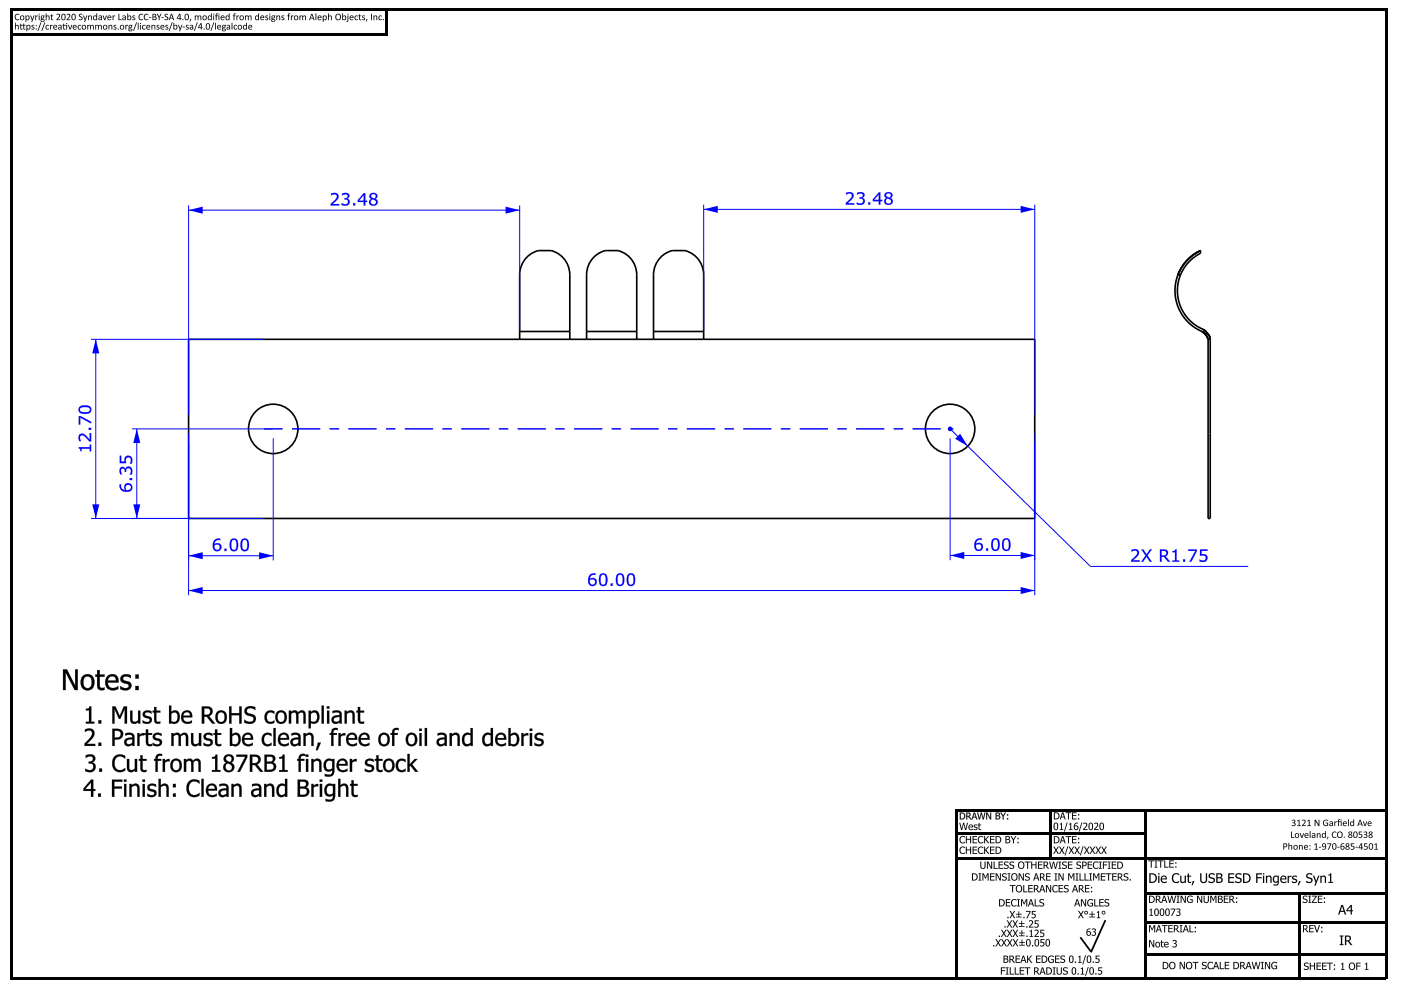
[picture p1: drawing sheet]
<svg xmlns="http://www.w3.org/2000/svg" width="297mm" height="210mm" viewBox="0 0 297 210" stroke-linecap="round" stroke-linejoin="round" font-family="sans-serif">
<g fill="#000">
<path d="M2.3 1.8h.5v205.8h-.5zM2.3 1.8h292v.5h-292zM2.4 7h79.8v.5h-79.8zM81.7 2h.5v5h-.5zM293.8 1.8h.5v205.8h-.5zM202.6 171.6h.5v35.6h-.5zM202.6 171.5h91.7v.5h-91.7zM203.1 176.6h39.7v.5h-39.7zM222.5 171.7h.5v10.5h-.5zM242.7 171.7h.5v35.7h-.5zM202.6 181.7h91.5v.5h-91.5zM228.9 198.8l.3-.2 2.2 3-.3 .2z"/>
<path d="M234.2 195l.3 .2-3 6.8-.4-.2zM242.7 189.2h51.3v.5h-51.3zM242.7 195.4h51.6v.5h-51.6zM275.4 189.3h.5v18.2h-.5zM2.3 207.1h291.5v.5h-291.5zM242.7 202.2h51.2v.5h-51.2z"/>
<path d="M3.2 4.8l.1 .1v.5l.3-.1 .3 .1 .1 .9-.2-.1v-.6l-.2-.2-.3 .2v.6l-.1 .1zM4.3 5h.2v.3h.4l.1-.3h.1v.3h.3v.1h-.3v.6l.3 .2h-.4l-.1-.8h-.4v.6l.3 .2h-.4l-.1-.8h-.1l.1-.1zM5.6 5.3l.2 .1a.44 .44 0 0 1 .7 .4 .44 .44 0 0 1-.7 .3v.5h-.2zM5.9 5.5l-.1 .5a.29 .29 0 0 0 .4 0 .29 .29 0 0 0 0-.4 .29 .29 0 0 0-.3-.1zM6.8 5.3h.3l.1 .1a.2 .2 0 0 0-.3 0 .2 .2 0 0 0 0 .3 .2 .2 0 0 0 .2 0 .3 .3 0 0 1 0 .5 .3 .3 0 0 1-.4-.1 .22 .22 0 0 0 .3 .1 .22 .22 0 0 0 .1-.3 .22 .22 0 0 0-.3-.1l-.1-.2zM7.6 5.4a.12 .12 0 0 1 .2 0 .12 .12 0 0 1-.2 0zM7.6 6.2a.12 .12 0 0 1 .2 0 .12 .12 0 0 1-.2 0zM8.6 4.8h.2l-.7 1.7h-.1zM9.4 4.8h.2l-.7 1.7h-.1zM9.8 5.4l.4-.1 .2 .1-.1 .1a.33 .33 0 0 0-.5 .2 .33 .33 0 0 0 .4 .4l.2-.1v.2a.49 .49 0 0 1-.7-.1 .49 .49 0 0 1 .1-.7zM10.6 5.3l.2 .1 .2-.1h.1l-.3 .3-.1 .7-.1-.1zM11.4 5.4a.39 .39 0 0 1 .5-.1 .39 .39 0 0 1 .1 .5h-.6a.45 .45 0 0 0 .7 .3v.1a.53 .53 0 0 1-.7-.1 .53 .53 0 0 1 0-.7zM11.5 5.5l-.1 .2h.5a.25 .25 0 0 0-.1-.3 .25 .25 0 0 0-.3 .1zM12.4 5.4a.42 .42 0 0 1 .7 .2v.6l-.2-.1a.33 .33 0 0 1-.4 .2 .33 .33 0 0 1-.2-.5 .33 .33 0 0 1 .5-.1 .22 .22 0 0 0-.1-.3 .22 .22 0 0 0-.3 .1zM12.5 5.9l.1 .2 .3-.1v-.2zM13.4 5h.2v.3h.6v1l-.1-.1v-.8h-.5v.7l.3 .1h-.4l-.1-.8h-.2l.2-.1zM14 5a.11 .11 0 0 1 .2 0 .11 .11 0 0 1-.2 0zM14.4 5.3h.2l.3 .8 .2-.8h.2l-.3 1-.2-.1zM15.5 5.4a.39 .39 0 0 1 .6-.1 .39 .39 0 0 1 .1 .5h-.6a.45 .45 0 0 0 .6 .3v.1a.53 .53 0 0 1-.7-.1 .53 .53 0 0 1 0-.7zM15.7 5.5l-.1 .2h.5a.25 .25 0 0 0-.1-.3 .25 .25 0 0 0-.3 .1zM16.6 5.4l.4-.1 .2 .1-.1 .1a.33 .33 0 0 0-.5 .2 .33 .33 0 0 0 .4 .4l.2-.1v.2a.49 .49 0 0 1-.7-.1 .49 .49 0 0 1 .1-.7zM17.3 5.8a.5 .5 0 0 1 1 0 .5 .5 0 0 1-1 0zM17.4 5.8a.35 .35 0 0 0 .7 0 .35 .35 0 0 0-.7 0zM18.5 5.3l.2 .1 .3-.1a.34 .34 0 0 0 .6 0l.3 .2v.8l-.2-.1v-.6l-.2-.2-.2 .2v.7l-.2-.1v-.6l-.2-.2-.2 .2v.6l-.2 .1zM20.2 5.3l.2 .1 .3-.1a.34 .34 0 0 0 .6 0l.3 .2v.8l-.2-.1v-.6l-.2-.2-.2 .2v.7l-.2-.1v-.6l-.2-.2-.2 .2v.6l-.2 .1zM21.8 5.8a.5 .5 0 0 1 1 0 .5 .5 0 0 1-1 0zM21.9 5.8a.35 .35 0 0 0 .7 0 .35 .35 0 0 0-.7 0zM23 5.3l.2 .1 .3-.1 .2 .1 .1 .9-.2-.1v-.6l-.2-.2-.2 .2v.6l-.2 .1zM24.2 5.3h.3l.1 .1a.2 .2 0 0 0-.3 0 .2 .2 0 0 0 0 .3 .2 .2 0 0 0 .2 0 .3 .3 0 0 1 0 .5 .3 .3 0 0 1-.4-.1 .22 .22 0 0 0 .3 .1 .22 .22 0 0 0 .1-.3 .22 .22 0 0 0-.3-.1l-.1-.2zM24.9 6.2a.15 .15 0 0 1 .3 0 .15 .15 0 0 1-.3 0zM25.3 5.8a.5 .5 0 0 1 1 0 .5 .5 0 0 1-1 0zM25.5 5.8a.35 .35 0 0 0 .7 0 .35 .35 0 0 0-.7 0zM26.6 5.3l.1 .1 .2-.1h.2l-.3 .3-.1 .7-.1-.1zM27.4 5.4l.7-.1-.2 .1a.37 .37 0 0 1 0 .5 .37 .37 0 0 1-.5 0l.4 .2a.33 .33 0 0 1 .3 .4 .33 .33 0 0 1-.6 .1l-.3-.2zM27.4 5.6a.2 .2 0 0 0 .4 0 .2 .2 0 0 0-.4 0zM27.4 6.2v.1a.24 .24 0 0 0 .2 .2 .24 .24 0 0 0 .3-.2zM28.9 4.8h.1l-.6 1.7h-.1zM29.2 4.8l.2 .1-.1 1.4zM29.7 5.3h.2l-.1 1-.1-.1zM29.7 5a.11 .11 0 0 1 .2 0 .11 .11 0 0 1-.2 0zM30.2 5.4l.4-.1 .2 .1v.1a.33 .33 0 0 0-.5 .2 .33 .33 0 0 0 .4 .4l.1-.1v.2a.49 .49 0 0 1-.7-.1 .49 .49 0 0 1 .1-.7zM31.1 5.4a.39 .39 0 0 1 .6-.1 .39 .39 0 0 1 .1 .5h-.6a.45 .45 0 0 0 .6 .3v.1a.53 .53 0 0 1-.7-.1 .53 .53 0 0 1 0-.7zM31.3 5.5l-.1 .2h.5a.25 .25 0 0 0-.2-.3 .25 .25 0 0 0-.2 .1zM32.1 5.3l.2 .1 .3-.1 .2 .1 .1 .9-.1-.1-.1-.6-.1-.2-.3 .2v.6l-.2 .1zM33.3 5.3h.3l.1 .1a.2 .2 0 0 0-.3 0 .2 .2 0 0 0 0 .3 .2 .2 0 0 0 .2 0 .3 .3 0 0 1 .1 .5 .3 .3 0 0 1-.5-.1 .22 .22 0 0 0 .3 .1 .22 .22 0 0 0 .1-.3 .22 .22 0 0 0-.3-.1l-.1-.2zM34.1 5.4a.39 .39 0 0 1 .5-.1 .39 .39 0 0 1 .2 .5h-.6a.45 .45 0 0 0 .6 .3v.1a.53 .53 0 0 1-.7-.1 .53 .53 0 0 1 0-.7zM34.2 5.5v.2h.5a.25 .25 0 0 0-.2-.3 .25 .25 0 0 0-.3 .1zM35.2 5.3h.3l.1 .1a.2 .2 0 0 0-.3 0 .2 .2 0 0 0-.1 .3 .2 .2 0 0 0 .3 0 .3 .3 0 0 1 0 .5 .3 .3 0 0 1-.4-.1 .22 .22 0 0 0 .3 .1 .22 .22 0 0 0 .1-.3 .22 .22 0 0 0-.3-.1l-.1-.2zM36.4 4.8h.2l-.6 1.7h-.2zM36.8 4.8l.1 .1v.5a.44 .44 0 0 1 .7 .4 .44 .44 0 0 1-.7 .3l-.1 .2zM37 5.5l-.1 .5a.29 .29 0 0 0 .4 0 .29 .29 0 0 0 .1-.4 .29 .29 0 0 0-.4-.1zM37.8 5.3h.1l.3 .8 .3-.8h.1l-.4 1.3h-.2l.1-.3zM38.7 5.7l.5 .1h-.5zM39.5 5.3h.3l.1 .1a.2 .2 0 0 0-.3 0 .2 .2 0 0 0 0 .3 .2 .2 0 0 0 .2 0 .3 .3 0 0 1 .1 .5 .3 .3 0 0 1-.5-.1 .22 .22 0 0 0 .3 .1 .22 .22 0 0 0 .1-.3 .22 .22 0 0 0-.3-.1l-.1-.2zM40.3 5.4a.42 .42 0 0 1 .7 .2v.6l-.2-.1a.33 .33 0 0 1-.4 .2 .33 .33 0 0 1-.2-.5 .33 .33 0 0 1 .5-.1 .22 .22 0 0 0-.1-.3 .22 .22 0 0 0-.3 .1zM40.4 5.9l.1 .2 .3-.1v-.2zM41.8 4.8h.1l-.6 1.7h-.2zM42.5 4.9l.3 .1v.8l.2 .1-.2 .1-.1 .3h-.1v-.3l-.6-.1zM42.6 5.1l-.4 .7h.4zM43.2 6.2a.12 .12 0 0 1 .2 0 .12 .12 0 0 1-.2 0zM43.8 5a.53 .53 0 0 1 .7 .1 .53 .53 0 0 1 0 .6 .48 .48 0 0 1-.5 .6 .48 .48 0 0 1-.4-.7zM43.9 5.1a.56 .56 0 0 0-.1 .6 .56 .56 0 0 0 .4 .4l.1-.2a.47 .47 0 0 0 .1-.5 .47 .47 0 0 0-.5-.3zM45.3 4.8h.1l-.6 1.7h-.2zM45.6 4.8l.2 .1-.1 1.4zM46.1 5.4a.39 .39 0 0 1 .6-.1 .39 .39 0 0 1 .1 .5h-.6a.45 .45 0 0 0 .6 .3v.1a.53 .53 0 0 1-.7-.1 .53 .53 0 0 1 0-.7zM46.3 5.5l-.1 .2h.5a.25 .25 0 0 0-.1-.3 .25 .25 0 0 0-.3 .1zM47.2 5.4l.7-.1-.1 .1a.37 .37 0 0 1-.1 .5 .37 .37 0 0 1-.5 0l.4 .2a.33 .33 0 0 1 .3 .4 .33 .33 0 0 1-.5 .1l-.4-.2zM47.2 5.6a.25 .25 0 0 0 .5 0 .25 .25 0 0 0-.5 0zM47.3 6.2l-.1 .1a.24 .24 0 0 0 .3 .2 .24 .24 0 0 0 .2-.2zM48.1 5.4a.42 .42 0 0 1 .7 .2v.6l-.2-.1a.33 .33 0 0 1-.4 .2 .33 .33 0 0 1-.1-.5 .33 .33 0 0 1 .4-.1 .22 .22 0 0 0-.1-.3 .22 .22 0 0 0-.3 .1zM48.2 5.9l.1 .2 .3-.1v-.2zM49.1 4.8l.2 .1-.1 1.4zM49.7 5.4l.3-.1 .2 .1v.1a.33 .33 0 0 0-.5 .2 .33 .33 0 0 0 .4 .4l.1-.1 .1 .2a.49 .49 0 0 1-.8-.1 .49 .49 0 0 1 .2-.7zM50.3 5.8a.5 .5 0 0 1 1 0 .5 .5 0 0 1-1 0zM50.5 5.8a.34 .34 0 0 0 .6 0 .34 .34 0 0 0-.6 0zM51.7 5.3h.2l.3 .1v-.5h.2v1.4l-.2-.2a.47 .47 0 0 1-.7-.1 .47 .47 0 0 1 .2-.7zM51.8 5.5a.33 .33 0 0 0-.1 .5 .33 .33 0 0 0 .5 0v-.4l-.2-.2zM52.8 5.4a.39 .39 0 0 1 .5-.1 .39 .39 0 0 1 .1 .5h-.6a.45 .45 0 0 0 .6 .3v.1a.53 .53 0 0 1-.7-.1 .53 .53 0 0 1 .1-.7zM52.9 5.5l-.1 .2h.5a.25 .25 0 0 0-.1-.3 .25 .25 0 0 0-.3 .1z"/>
<path d="M3.2 4.8l.2 .1-.1 .5 .3-.1 .3 .1 .1 .9-.2-.1v-.6l-.2-.2-.3 .2 .1 .6-.2 .1zM3.2 4.8v1.4h.1v-.6l.3-.2 .2 .2v.6l.2 .1-.1-.9-.3-.1-.3 .1v-.5zM4.3 5h.2v.3h.4v-.3h.2v.3h.3v.1h-.3v.6l.3 .2h-.4l-.1-.8h-.4v.6l.3 .2h-.4l-.1-.8h-.1l.1-.1zM4.3 5v.3l-.1 .1h.1l.1 .8h.4l-.3-.2v-.6h.4l.1 .8h.4l-.3-.2v-.6h.3v-.1h-.3v-.3h-.1l-.1 .3h-.4v-.2zM5.6 5.3l.2 .1a.46 .46 0 0 1 .6 0 .46 .46 0 0 1 0 .7l-.3 .2-.3-.2v.5h-.2zM5.6 5.3v1.3h.2v-.5a.43 .43 0 0 0 .6 0 .43 .43 0 0 0-.1-.6 .43 .43 0 0 0-.5-.1zM5.9 5.5l-.1 .5a.29 .29 0 0 0 .4 0 .29 .29 0 0 0 0-.4 .29 .29 0 0 0-.3-.1zM5.9 5.5a.29 .29 0 0 1 .3 .1 .29 .29 0 0 1 0 .4 .29 .29 0 0 1-.4 0zM6.8 5.3h.3l.1 .1a.19 .19 0 0 0-.3 0 .19 .19 0 0 0 0 .3 .19 .19 0 0 0 .2 0 .3 .3 0 0 1 0 .5 .3 .3 0 0 1-.4-.1 .22 .22 0 0 0 .3 .1 .22 .22 0 0 0 .1-.3 .22 .22 0 0 0-.3-.1l-.1-.2zM6.8 5.3a.52 .52 0 0 0 .3 .7l-.1 .1h-.3v.1a.37 .37 0 0 0 .6-.1 .37 .37 0 0 0-.4-.5v-.2l.3 .1v-.2zM7.6 5.4a.12 .12 0 0 1 .2 0 .12 .12 0 0 1-.2 0zM7.6 5.4a.12 .12 0 0 0 .2 0 .12 .12 0 0 0-.2 0zM7.6 6.2a.12 .12 0 0 1 .2 0 .12 .12 0 0 1-.2 0zM7.6 6.2a.12 .12 0 0 0 .2 0 .12 .12 0 0 0-.2 0zM8.6 4.8h.2l-.7 1.7h-.1zM8.6 4.8l-.6 1.7h.1l.7-1.7zM9.4 4.8h.2l-.6 1.7h-.2zM9.4 4.8l-.6 1.7h.1l.7-1.7zM9.8 5.4l.4-.1 .2 .1-.1 .1a.32 .32 0 0 0-.5 .2 .32 .32 0 0 0 .4 .4l.2-.1v.2a.49 .49 0 0 1-.7-.1 .49 .49 0 0 1 .1-.7zM9.8 5.4a.48 .48 0 0 0-.1 .7 .48 .48 0 0 0 .7 0v-.1a.3 .3 0 0 1-.4 .1 .3 .3 0 0 1-.2-.3 .3 .3 0 0 1 .2-.4 .3 .3 0 0 1 .3 .1l-.1-.2zM10.6 5.3l.2 .1 .2-.1h.1l-.3 .3-.1 .7-.1-.1zM10.6 5.3v.9l.1 .1 .1-.7 .3-.3h-.1l-.2 .2zM11.4 5.4a.39 .39 0 0 1 .5-.1 .39 .39 0 0 1 .1 .5h-.6a.43 .43 0 0 0 .7 .3v.1a.53 .53 0 0 1-.7-.1 .53 .53 0 0 1 0-.7zM11.4 5.4a.5 .5 0 0 0-.1 .7 .5 .5 0 0 0 .8 0h-.1a.38 .38 0 0 1-.6-.3h.6a.39 .39 0 0 0-.1-.5 .39 .39 0 0 0-.5 .1zM11.5 5.5l-.1 .2h.5a.25 .25 0 0 0-.1-.3 .25 .25 0 0 0-.3 .1zM11.5 5.5a.25 .25 0 0 1 .3-.1 .25 .25 0 0 1 .1 .3h-.5zM12.4 5.4a.43 .43 0 0 1 .7 .2v.6l-.2-.1a.33 .33 0 0 1-.4 .2 .33 .33 0 0 1-.2-.5 .33 .33 0 0 1 .5-.1h.1a.32 .32 0 0 0-.2-.3 .32 .32 0 0 0-.3 .1zM12.4 5.4v.1a.28 .28 0 0 1 .3-.1 .28 .28 0 0 1 .2 .3 .34 .34 0 0 0-.5 .1 .34 .34 0 0 0 .2 .5l.3-.2 .2 .1v-.6a.42 .42 0 0 0-.7-.2zM12.5 5.9l.1 .2 .3-.1v-.2zM12.5 5.9l.4-.1v.2l-.3 .1zM13.4 5h.2v.3h.6v1l-.1-.1v-.8h-.5v.7l.3 .1h-.4l-.1-.8h-.2l.2-.1zM13.4 5v.3l-.2 .1h.2l.1 .8h.3l-.2-.2v-.6h.5v.8l.1 .1v-1h-.6v-.2zM14 5a.15 .15 0 0 1 .3 0 .15 .15 0 0 1-.3 0zM14 5a.11 .11 0 0 0 .2 0 .11 .11 0 0 0-.2 0zM14.4 5.3h.2l.3 .8 .2-.8h.2l-.3 1-.2-.1zM14.4 5.3l.4 .9 .2 .1 .3-1h-.2l-.2 .8-.3-.8zM15.5 5.4a.39 .39 0 0 1 .6-.1 .39 .39 0 0 1 .1 .5h-.6a.43 .43 0 0 0 .6 .3v.1a.53 .53 0 0 1-.7-.1 .53 .53 0 0 1 0-.7zM15.5 5.4a.5 .5 0 0 0 0 .7 .5 .5 0 0 0 .7 0 .38 .38 0 0 1-.6-.3h.6a.39 .39 0 0 0-.1-.5 .39 .39 0 0 0-.6 .1zM15.7 5.5l-.1 .2h.5a.25 .25 0 0 0-.1-.3 .25 .25 0 0 0-.3 .1zM15.7 5.5a.25 .25 0 0 1 .3-.1 .25 .25 0 0 1 .1 .3h-.5zM16.6 5.4l.4-.1 .2 .1-.1 .1a.32 .32 0 0 0-.5 .2 .32 .32 0 0 0 .4 .4l.2-.1v.2a.49 .49 0 0 1-.7-.1 .49 .49 0 0 1 .1-.7zM16.6 5.4a.48 .48 0 0 0-.1 .7 .48 .48 0 0 0 .7 0v-.1a.3 .3 0 0 1-.4 .1 .3 .3 0 0 1-.2-.3 .3 .3 0 0 1 .2-.4 .3 .3 0 0 1 .4 .1l-.2-.2zM17.3 5.8a.5 .5 0 0 1 1 0 .5 .5 0 0 1-1 0zM17.3 5.8a.5 .5 0 0 0 1 0 .5 .5 0 0 0-1 0zM17.4 5.8a.35 .35 0 0 0 .7 0 .35 .35 0 0 0-.7 0zM17.4 5.8a.35 .35 0 0 1 .7 0 .35 .35 0 0 1-.7 0zM18.5 5.3l.2 .1 .4-.1 .2 .1a.34 .34 0 0 1 .4-.1 .34 .34 0 0 1 .2 .4v.6l-.2-.1v-.6l-.2-.2-.2 .2v.6l-.2 .1v-.8l-.2-.1-.2 .2v.6l-.2 .1zM18.5 5.3v1l.2-.1v-.6l.2-.2 .2 .1v.8l.2-.1v-.6l.2-.2 .2 .2v.6l.2 .1v-.6a.34 .34 0 0 0-.2-.4 .34 .34 0 0 0-.4 .2l-.2-.2-.4 .1zM20.2 5.3l.2 .1 .4-.1 .1 .1a.34 .34 0 0 1 .4-.1 .34 .34 0 0 1 .3 .4v.6l-.2-.1v-.6l-.2-.2-.2 .2v.6l-.2 .1v-.8l-.2-.1-.2 .2v.6l-.2 .1zM20.2 5.3v1l.2-.1v-.6l.2-.2 .2 .1v.8l.2-.1v-.6l.2-.2 .2 .2v.6l.2 .1v-.6a.34 .34 0 0 0-.3-.4 .34 .34 0 0 0-.4 .2l-.1-.2-.4 .1zM21.8 5.8a.5 .5 0 0 1 1 0 .5 .5 0 0 1-1 0zM21.8 5.8a.5 .5 0 0 0 1 0 .5 .5 0 0 0-1 0zM21.9 5.8a.35 .35 0 0 0 .7 0 .35 .35 0 0 0-.7 0zM21.9 5.8a.35 .35 0 0 1 .7 0 .35 .35 0 0 1-.7 0zM23 5.3l.2 .1 .3-.1 .2 .1 .1 .9-.2-.1v-.6l-.2-.2-.2 .2v.6l-.2 .1zM23 5.3v.9h.2v-.6l.2-.2 .2 .2v.6l.2 .1-.1-.9-.2-.1-.3 .1zM24.2 5.3h.3l.1 .1a.19 .19 0 0 0-.3 0 .19 .19 0 0 0 0 .3 .19 .19 0 0 0 .2 0 .3 .3 0 0 1 .1 .5 .3 .3 0 0 1-.5-.1 .22 .22 0 0 0 .3 .1 .22 .22 0 0 0 .1-.3 .22 .22 0 0 0-.3-.1l-.1-.2zM24.2 5.3a.52 .52 0 0 0 .3 .7l-.1 .1h-.3v.1a.37 .37 0 0 0 .6-.1 .37 .37 0 0 0-.4-.5v-.2l.3 .1 .1-.2zM24.9 6.2a.15 .15 0 0 1 .3 0 .15 .15 0 0 1-.3 0zM24.9 6.2a.15 .15 0 0 0 .3 0 .15 .15 0 0 0-.3 0zM25.3 5.8a.5 .5 0 0 1 1 0 .5 .5 0 0 1-1 0zM25.3 5.8a.5 .5 0 0 0 1 0 .5 .5 0 0 0-1 0zM25.5 5.8a.35 .35 0 0 0 .7 0 .35 .35 0 0 0-.7 0zM25.5 5.8a.35 .35 0 0 1 .7 0 .35 .35 0 0 1-.7 0zM26.6 5.3l.1 .1 .2-.1h.2l-.3 .3-.1 .7-.1-.1zM26.6 5.3v.9l.1 .1 .1-.7 .3-.3h-.2l-.2 .2zM27.4 5.4l.7-.1-.2 .1a.34 .34 0 0 1 0 .5 .34 .34 0 0 1-.5 0v.1l.4 .1a.31 .31 0 0 1 .3 .3 .31 .31 0 0 1-.5 .2 .28 .28 0 0 1-.4-.1 .28 .28 0 0 1 .1-.3zM27.4 5.4l-.1 .8a.31 .31 0 0 0 0 .4 .31 .31 0 0 0 .4 0l.3-.1 .1-.3-.7-.2v-.1a.35 .35 0 0 0 .5 0 .35 .35 0 0 0 0-.5l.2-.1zM27.4 5.6a.2 .2 0 0 0 .4 0 .2 .2 0 0 0-.4 0zM27.4 5.6a.2 .2 0 0 1 .4 0 .2 .2 0 0 1-.4 0zM27.4 6.2v.1a.24 .24 0 0 0 .2 .2 .24 .24 0 0 0 .3-.2zM27.4 6.2h.5a.25 .25 0 0 1-.2 .3 .25 .25 0 0 1-.3-.2zM28.9 4.8h.1l-.6 1.7h-.1zM28.9 4.8l-.6 1.7h.1l.6-1.7zM29.2 4.8l.2 .1-.1 1.4-.1-.1zM29.2 4.8l.1 1.5 .1-1.4zM29.7 5.3h.2l-.1 1-.1-.1zM29.7 5.3v.9l.1 .1 .1-1zM29.7 5a.11 .11 0 0 1 .2 0 .11 .11 0 0 1-.2 0zM29.7 5a.11 .11 0 0 0 .2 0 .11 .11 0 0 0-.2 0zM30.2 5.4l.4-.1 .2 .1v.1a.32 .32 0 0 0-.5 .2 .32 .32 0 0 0 .4 .4l.1-.1v.2a.49 .49 0 0 1-.7-.1 .49 .49 0 0 1 .1-.7zM30.2 5.4a.48 .48 0 0 0-.1 .7 .48 .48 0 0 0 .7 0v-.1a.3 .3 0 0 1-.3 .1 .3 .3 0 0 1-.2-.3 .3 .3 0 0 1 .2-.4 .3 .3 0 0 1 .3 .1l-.2-.2zM31.1 5.4a.39 .39 0 0 1 .6-.1 .39 .39 0 0 1 .1 .5h-.6a.43 .43 0 0 0 .6 .3v.1a.53 .53 0 0 1-.7-.1 .53 .53 0 0 1 0-.7zM31.1 5.4a.5 .5 0 0 0 0 .7 .5 .5 0 0 0 .7 0 .38 .38 0 0 1-.6-.3h.6a.39 .39 0 0 0-.1-.5 .39 .39 0 0 0-.6 .1zM31.3 5.5l-.1 .2h.5a.25 .25 0 0 0-.2-.3 .25 .25 0 0 0-.2 .1zM31.3 5.5a.25 .25 0 0 1 .2-.1 .25 .25 0 0 1 .2 .3h-.5zM32.1 5.3l.2 .1 .3-.1 .3 .1v.9l-.1-.1-.1-.6-.1-.2-.3 .2v.6l-.2 .1zM32.1 5.3v.9h.2v-.6l.3-.2 .1 .2 .1 .6 .1 .1-.1-.9-.2-.1-.3 .1zM33.3 5.3h.3l.1 .1a.19 .19 0 0 0-.3 0 .19 .19 0 0 0 0 .3 .19 .19 0 0 0 .2 0 .3 .3 0 0 1 .1 .5 .3 .3 0 0 1-.5-.1 .22 .22 0 0 0 .3 .1 .22 .22 0 0 0 .1-.3 .22 .22 0 0 0-.3-.1l-.1-.2zM33.3 5.3a.52 .52 0 0 0 .4 .7l-.2 .1h-.3v.1a.37 .37 0 0 0 .6-.1 .37 .37 0 0 0-.4-.5v-.2l.4 .1v-.2zM34.1 5.4a.39 .39 0 0 1 .5-.1 .39 .39 0 0 1 .2 .5h-.6a.43 .43 0 0 0 .6 .3v.1a.53 .53 0 0 1-.7-.1 .53 .53 0 0 1 0-.7zM34.1 5.4a.5 .5 0 0 0 0 .7 .5 .5 0 0 0 .7 0 .38 .38 0 0 1-.6-.3h.6a.39 .39 0 0 0-.2-.5 .39 .39 0 0 0-.5 .1zM34.3 5.5l-.1 .2h.5a.25 .25 0 0 0-.2-.3 .25 .25 0 0 0-.2 .1zM34.2 5.5a.25 .25 0 0 1 .3-.1 .25 .25 0 0 1 .2 .3h-.5zM35.2 5.3h.3l.1 .1a.19 .19 0 0 0-.3 0 .19 .19 0 0 0 0 .3 .19 .19 0 0 0 .2 0 .3 .3 0 0 1 0 .5 .3 .3 0 0 1-.4-.1 .22 .22 0 0 0 .3 .1 .22 .22 0 0 0 .1-.3 .22 .22 0 0 0-.3-.1l-.1-.2zM35.2 5.3a.52 .52 0 0 0 .3 .7l-.1 .1h-.3v.1a.37 .37 0 0 0 .6-.1 .37 .37 0 0 0-.5-.5l.1-.2 .3 .1v-.2zM36.4 4.8h.2l-.6 1.7h-.2zM36.4 4.8l-.6 1.7h.2l.6-1.7zM36.8 4.8l.1 .1v.5a.45 .45 0 0 1 .7 0 .45 .45 0 0 1 0 .7l-.3 .2-.4-.2-.1 .2zM36.8 4.8v1.5l.1-.2a.43 .43 0 0 0 .6 0 .43 .43 0 0 0 0-.6 .43 .43 0 0 0-.6-.1v-.5zM37 5.5l-.1 .5a.29 .29 0 0 0 .4 0 .29 .29 0 0 0 .1-.4 .29 .29 0 0 0-.4-.1zM37 5.5a.29 .29 0 0 1 .4 .1 .29 .29 0 0 1-.1 .4 .29 .29 0 0 1-.4 0zM37.8 5.3h.1l.3 .8 .3-.8h.1l-.4 1.3h-.2l.1-.3zM37.8 5.3l.3 1-.1 .3h.1l.5-1.3h-.1l-.3 .8-.3-.8zM38.7 5.7l.5 .1h-.5zM38.7 5.7v.1h.5zM39.5 5.3h.3l.1 .1a.19 .19 0 0 0-.3 0 .19 .19 0 0 0 0 .3 .19 .19 0 0 0 .2 0 .3 .3 0 0 1 .1 .5 .3 .3 0 0 1-.5-.1 .22 .22 0 0 0 .3 .1 .22 .22 0 0 0 .1-.3 .22 .22 0 0 0-.3-.1l-.1-.2zM39.5 5.3a.52 .52 0 0 0 .4 .7l-.2 .1h-.3v.1a.37 .37 0 0 0 .6-.1 .37 .37 0 0 0-.4-.5v-.2l.4 .1v-.2zM40.3 5.4a.43 .43 0 0 1 .7 .2v.6l-.2-.1a.33 .33 0 0 1-.4 .2 .33 .33 0 0 1-.2-.5 .33 .33 0 0 1 .5-.1h.1a.32 .32 0 0 0-.2-.3 .32 .32 0 0 0-.3 .1zM40.3 5.4v.1a.28 .28 0 0 1 .3-.1 .28 .28 0 0 1 .2 .3 .34 .34 0 0 0-.6 .1 .34 .34 0 0 0 .3 .5l.3-.2 .2 .1v-.6a.42 .42 0 0 0-.7-.2zM40.4 5.9l.1 .2 .3-.1v-.2zM40.4 5.9l.4-.1v.2l-.3 .1zM41.8 4.8h.1l-.6 1.7h-.2zM41.8 4.8l-.7 1.7h.2l.6-1.7zM42.5 4.9h.3v.9l.2 .1-.2 .1-.1 .3h-.1v-.3l-.6-.1zM42.5 5l-.5 .9 .6 .1v.2l.1 .1 .1-.3 .1-.1-.1-.1v-.8zM42.6 5.1l-.4 .7h.4zM42.6 5.1v.7h-.4zM43.2 6.2a.12 .12 0 0 1 .2 0 .12 .12 0 0 1-.2 0zM43.2 6.2a.12 .12 0 0 0 .2 0 .12 .12 0 0 0-.2 0zM43.8 5a.53 .53 0 0 1 .7 .1 .53 .53 0 0 1 0 .6 .48 .48 0 0 1-.5 .6 .48 .48 0 0 1-.4-.7zM43.8 5l-.2 .5a.54 .54 0 0 0 .5 .8 .54 .54 0 0 0 .4-.9 .45 .45 0 0 0-.2-.4 .45 .45 0 0 0-.5 0zM43.9 5.1a.56 .56 0 0 0-.1 .6 .56 .56 0 0 0 .4 .4l.1-.2a.47 .47 0 0 0 .1-.5 .47 .47 0 0 0-.5-.3zM43.9 5.1a.56 .56 0 0 1 .5 .4 .56 .56 0 0 1-.2 .6 .6 .6 0 0 1-.3-1zM45.3 4.8h.1l-.6 1.7h-.2zM45.3 4.8l-.6 1.7h.1l.6-1.7zM45.6 4.8l.2 .1-.1 1.4-.1-.1zM45.6 4.8l.1 1.5 .1-1.4zM46.1 5.4a.39 .39 0 0 1 .6-.1 .39 .39 0 0 1 .1 .5h-.6a.43 .43 0 0 0 .6 .3v.1a.53 .53 0 0 1-.7-.1 .53 .53 0 0 1 0-.7zM46.1 5.4a.5 .5 0 0 0 0 .7 .5 .5 0 0 0 .7 0 .38 .38 0 0 1-.6-.3h.6a.39 .39 0 0 0-.1-.5 .39 .39 0 0 0-.6 .1zM46.3 5.5l-.1 .2h.5a.25 .25 0 0 0-.1-.3 .25 .25 0 0 0-.3 .1zM46.3 5.5a.25 .25 0 0 1 .3-.1 .25 .25 0 0 1 .1 .3h-.5zM47.2 5.4l.7-.1-.1 .1a.34 .34 0 0 1-.1 .5 .34 .34 0 0 1-.4 0v.1l.3 .1a.31 .31 0 0 1 .3 .3 .31 .31 0 0 1-.4 .2 .28 .28 0 0 1-.4-.1 .28 .28 0 0 1 .1-.3zM47.2 5.4v.8a.31 .31 0 0 0-.1 .4 .31 .31 0 0 0 .5 0l.2-.1 .1-.3-.6-.2v-.1a.35 .35 0 0 0 .4 0 .35 .35 0 0 0 0-.5l.2-.1zM47.3 5.6a.2 .2 0 0 0 .4 0 .2 .2 0 0 0-.4 0zM47.2 5.6a.25 .25 0 0 1 .5 0 .25 .25 0 0 1-.5 0zM47.3 6.2l-.1 .1a.24 .24 0 0 0 .3 .2 .24 .24 0 0 0 .2-.2zM47.3 6.2h.4a.25 .25 0 0 1-.2 .3 .25 .25 0 0 1-.3-.2zM48.1 5.4a.43 .43 0 0 1 .7 .2v.6l-.2-.1a.33 .33 0 0 1-.4 .2 .33 .33 0 0 1-.1-.5 .33 .33 0 0 1 .4-.1h.1a.32 .32 0 0 0-.2-.3 .32 .32 0 0 0-.3 .1zM48.1 5.4v.1a.28 .28 0 0 1 .3-.1 .28 .28 0 0 1 .2 .3 .34 .34 0 0 0-.5 .1 .34 .34 0 0 0 .3 .5l.2-.2 .2 .1v-.6a.42 .42 0 0 0-.7-.2zM48.2 5.9l.1 .2 .3-.1v-.2zM48.2 5.9l.4-.1v.2l-.3 .1zM49.1 4.8l.2 .1-.1 1.4-.1-.1zM49.1 4.8l.1 1.5 .1-1.4zM49.6 5.4l.4-.1 .2 .1v.1a.32 .32 0 0 0-.5 .2 .32 .32 0 0 0 .4 .4l.1-.1 .1 .2a.49 .49 0 0 1-.8-.1 .49 .49 0 0 1 .1-.7zM49.7 5.4a.48 .48 0 0 0-.2 .7 .48 .48 0 0 0 .8 0l-.1-.1a.3 .3 0 0 1-.3 .1 .3 .3 0 0 1-.2-.3 .3 .3 0 0 1 .2-.4 .3 .3 0 0 1 .3 .1l-.2-.2zM50.3 5.8a.5 .5 0 0 1 1 0 .5 .5 0 0 1-1 0zM50.3 5.8a.5 .5 0 0 0 1 0 .5 .5 0 0 0-1 0zM50.5 5.8a.34 .34 0 0 0 .6 0 .34 .34 0 0 0-.6 0zM50.5 5.8a.34 .34 0 0 1 .6 0 .34 .34 0 0 1-.6 0zM51.7 5.3h.3l.2 .1v-.5l.2-.1v1.5l-.2-.2a.45 .45 0 0 1-.6 0 .45 .45 0 0 1 0-.6zM51.7 5.3a.47 .47 0 0 0-.2 .7 .47 .47 0 0 0 .7 .1l.2 .2v-1.4h-.2v.5l-.2-.1zM51.8 5.5a.33 .33 0 0 0-.1 .5 .33 .33 0 0 0 .5 0v-.4l-.2-.2zM51.8 5.5l.2-.1 .2 .2v.4a.32 .32 0 0 1-.5 .1 .32 .32 0 0 1 0-.5zM52.7 5.4a.39 .39 0 0 1 .6-.1 .39 .39 0 0 1 .1 .5h-.6a.43 .43 0 0 0 .6 .3v.1a.53 .53 0 0 1-.7-.1 .53 .53 0 0 1 0-.7zM52.8 5.4a.5 .5 0 0 0-.1 .7 .5 .5 0 0 0 .7 0 .38 .38 0 0 1-.6-.3h.6a.39 .39 0 0 0-.1-.5 .39 .39 0 0 0-.5 .1zM52.9 5.5l-.1 .2h.5a.25 .25 0 0 0-.1-.3 .25 .25 0 0 0-.3 .1zM52.9 5.5a.25 .25 0 0 1 .3-.1 .25 .25 0 0 1 .1 .3h-.5z"/>
<path d="M3.3 3.1a.52 .52 0 0 1 .8 0v.1a.49 .49 0 0 0-.8 .4 .49 .49 0 0 0 .8 .4v.1a.64 .64 0 0 1-.9 0 .64 .64 0 0 1 0-.9zM4.2 3.8a.5 .5 0 0 1 1 0 .5 .5 0 0 1-1 0zM4.3 3.8a.35 .35 0 0 0 .7 0 .35 .35 0 0 0-.7 0zM5.4 3.3l.2 .1a.44 .44 0 0 1 .7 .4 .44 .44 0 0 1-.7 .3v.5h-.2zM5.7 3.5l-.1 .5a.29 .29 0 0 0 .4 0 .29 .29 0 0 0 0-.4 .29 .29 0 0 0-.3-.1zM6.4 3.3h.2l.3 .8 .2-.8h.2l-.5 1.3h-.2l.2-.3zM7.5 3.3l.1 .2 .2-.2h.2l-.3 .3-.1 .7h-.1zM8.2 3.3h.2l-.1 1h-.1zM8.2 3a.11 .11 0 0 1 .2 0 .11 .11 0 0 1-.2 0zM8.8 3.4l.7-.1-.2 .1a.37 .37 0 0 1-.1 .5 .37 .37 0 0 1-.4 0l.4 .2a.33 .33 0 0 1 .3 .4 .33 .33 0 0 1-.6 .1l-.3-.2zM8.8 3.6a.2 .2 0 0 0 .4 0 .2 .2 0 0 0-.4 0zM8.8 4.3a.24 .24 0 0 0 .2 .2 .24 .24 0 0 0 .3-.2zM9.7 2.8l.2 .1v.5l.3-.1 .3 .1v.9h-.2v-.7l-.2-.2-.2 .2v.7h-.2zM10.8 3l.2 .1v.2h.3l-.3 .1v.6l.3 .1-.1 .2-.3-.2-.1-.7h-.1l.1-.1zM12 3a.46 .46 0 0 1 .7 .1 .46 .46 0 0 1-.2 .7l-.3 .3h.6v.2h-.8l.3-.5a.37 .37 0 0 0 .3-.4 .37 .37 0 0 0-.3-.3l-.3 .1zM13.2 3a.53 .53 0 0 1 .6 .1 .53 .53 0 0 1 .1 .6 .48 .48 0 0 1-.5 .6 .48 .48 0 0 1-.4-.7zM13.3 3.1a.56 .56 0 0 0-.2 .6 .56 .56 0 0 0 .5 .4l.1-.2a.47 .47 0 0 0 .1-.5 .47 .47 0 0 0-.5-.3zM14.2 3a.46 .46 0 0 1 .7 .1 .46 .46 0 0 1-.3 .7l-.3 .3h.6v.2h-.8l.3-.5a.37 .37 0 0 0 .3-.4 .37 .37 0 0 0-.3-.3l-.2 .1zM15.3 3a.53 .53 0 0 1 .7 .1 .53 .53 0 0 1 .1 .6 .48 .48 0 0 1-.6 .6 .48 .48 0 0 1-.4-.7zM15.5 3.1a.56 .56 0 0 0-.2 .6 .56 .56 0 0 0 .4 .4l.2-.2a.47 .47 0 0 0 0-.5 .47 .47 0 0 0-.4-.3zM16.8 3l.5-.1 .1 .3a.27 .27 0 0 0-.4-.1 .27 .27 0 0 0-.1 .3 .27 .27 0 0 0 .4 .2 .4 .4 0 0 1 .1 .6 .4 .4 0 0 1-.7-.2 .32 .32 0 0 0 .4 .2 .32 .32 0 0 0 .2-.4 .32 .32 0 0 0-.4-.2l-.2-.3zM17.6 3.3h.2l.3 .8 .2-.8h.2l-.5 1.3h-.2l.2-.3zM18.7 3.3l.1 .1 .4-.1 .2 .1 .1 .9h-.2v-.7l-.2-.2-.2 .2v.7h-.2zM19.9 3.4l.2-.1 .3 .1v-.5h.2v1.4l-.2-.2a.47 .47 0 0 1-.7-.1 .47 .47 0 0 1 .2-.6zM20 3.5a.33 .33 0 0 0-.1 .5 .33 .33 0 0 0 .5 0v-.4l-.2-.2zM20.9 3.4a.42 .42 0 0 1 .7 .2v.7l-.1-.1a.33 .33 0 0 1-.5 .1 .33 .33 0 0 1-.1-.4 .33 .33 0 0 1 .4-.2 .22 .22 0 0 0 0-.3 .22 .22 0 0 0-.3 .1zM21.1 3.9v.2l.4-.1v-.2zM21.8 3.3h.1l.3 .8 .3-.8h.1l-.3 1-.2-.1zM22.9 3.4a.39 .39 0 0 1 .5-.1 .39 .39 0 0 1 .1 .5h-.6a.45 .45 0 0 0 .7 .3v.1a.53 .53 0 0 1-.7-.1 .53 .53 0 0 1 0-.7zM23 3.5l-.1 .2h.5a.25 .25 0 0 0-.1-.3 .25 .25 0 0 0-.3 .1zM23.9 3.3l.1 .2 .2-.2h.2l-.4 .3v.7h-.1zM25.1 2.9l.2 .1v1.1h.5v.2l-.7-.1zM26 3.4a.42 .42 0 0 1 .7 .2v.7l-.2-.1a.33 .33 0 0 1-.4 .1 .33 .33 0 0 1-.1-.4 .33 .33 0 0 1 .4-.2 .22 .22 0 0 0-.1-.3 .22 .22 0 0 0-.3 .1zM26.1 3.9l.1 .2 .3-.1v-.2zM27 2.8l.2 .1v.5a.44 .44 0 0 1 .7 .4 .44 .44 0 0 1-.8 .3l-.1 .2zM27.2 3.5v.5a.29 .29 0 0 0 .4 0 .29 .29 0 0 0 0-.4 .29 .29 0 0 0-.4-.1zM28.1 3.4l.4-.1 .1 .1a.2 .2 0 0 0-.3 0 .2 .2 0 0 0-.1 .3 .2 .2 0 0 0 .3 0 .3 .3 0 0 1 0 .5 .3 .3 0 0 1-.4-.1 .22 .22 0 0 0 .3 .1 .22 .22 0 0 0 .1-.3 .22 .22 0 0 0-.3-.1l-.1-.2zM29.5 3.1a.52 .52 0 0 1 .8 0v.1a.49 .49 0 0 0-.7 .4 .49 .49 0 0 0 .7 .4v.1a.64 .64 0 0 1-.9 0 .64 .64 0 0 1 .1-.9zM30.6 3.1a.52 .52 0 0 1 .8 0v.1a.49 .49 0 0 0-.7 .4 .49 .49 0 0 0 .7 .4v.1a.64 .64 0 0 1-.8 0 .64 .64 0 0 1 0-.9zM31.6 3.7l.5 .1h-.5zM32.4 3l.3-.1a.34 .34 0 0 1 .4 .2 .34 .34 0 0 1-.1 .5 .37 .37 0 0 1 .2 .4 .37 .37 0 0 1-.5 .3l-.4-.1zM32.5 3.1v.4h.2a.22 .22 0 0 0 .2-.2 .22 .22 0 0 0-.2-.2zM32.5 3.7v.4h.3a.24 .24 0 0 0 .2-.2 .24 .24 0 0 0-.3-.2zM33.3 2.9h.1l.3 .7 .3-.7 .2 .1-.4 .8v.5l-.1-.1v-.4zM34.2 3.7l.5 .1h-.5zM35 3l.4-.1 .2 .3a.27 .27 0 0 0-.4-.1 .27 .27 0 0 0-.1 .3 .27 .27 0 0 0 .3 .2 .4 .4 0 0 1 .1 .6 .4 .4 0 0 1-.6-.2 .32 .32 0 0 0 .4 .2 .32 .32 0 0 0 .2-.4 .32 .32 0 0 0-.4-.2l-.2-.3zM36.2 2.9l.3 .1 .4 1.3h-.2l-.1-.4h-.5l-.1 .4h-.2zM36.3 3.1l-.2 .7h.5zM38 3h.3v.8l.2 .1-.2 .1-.1 .3h-.1v-.3l-.6-.1zM38.1 3.1l-.4 .7h.4zM38.7 4.2a.12 .12 0 0 1 .2 0 .12 .12 0 0 1-.2 0zM39.3 3a.53 .53 0 0 1 .7 .1 .53 .53 0 0 1 0 .6 .48 .48 0 0 1-.5 .6 .48 .48 0 0 1-.4-.7zM39.4 3.1a.56 .56 0 0 0-.1 .6 .56 .56 0 0 0 .4 .4l.1-.2a.47 .47 0 0 0 .1-.5 .47 .47 0 0 0-.5-.3zM40.3 4.1h.2v.1l-.3 .4zM41.3 3.3l.2 .1 .3-.1a.34 .34 0 0 0 .6 0l.3 .2-.1 .8h-.1v-.7l-.2-.2-.2 .2v.7h-.2v-.7l-.2-.2-.2 .2v.7h-.2zM42.9 3.8a.5 .5 0 0 1 1 0 .5 .5 0 0 1-1 0zM43 3.8a.35 .35 0 0 0 .7 0 .35 .35 0 0 0-.7 0zM44.2 3.4l.2-.1 .3 .1v-.5h.2v1.4l-.2-.2a.47 .47 0 0 1-.7-.1 .47 .47 0 0 1 .2-.6zM44.3 3.5a.33 .33 0 0 0-.1 .5 .33 .33 0 0 0 .5 0v-.4l-.2-.2zM45.2 3.3h.2v1h-.2zM45.2 3a.11 .11 0 0 1 .2 0 .11 .11 0 0 1-.2 0zM46.3 3a.11 .11 0 0 1 .2 0 .11 .11 0 0 1-.2 0zM45.8 2.9h.4l-.2 .1-.1 .3h.6v1h-.2v-.9h-.4v.9h-.1v-.9l-.2-.1h.2zM46.9 3.4a.39 .39 0 0 1 .5-.1 .39 .39 0 0 1 .2 .5h-.7a.45 .45 0 0 0 .7 .3v.1a.53 .53 0 0 1-.7-.1 .53 .53 0 0 1 0-.7zM47 3.5l-.1 .2h.5a.25 .25 0 0 0-.1-.3 .25 .25 0 0 0-.3 .1zM48 3.4l.2-.1 .3 .1v-.5h.2v1.4l-.2-.2a.47 .47 0 0 1-.7-.1 .47 .47 0 0 1 .2-.6zM48.1 3.5a.33 .33 0 0 0-.1 .5 .33 .33 0 0 0 .5 0v-.4l-.2-.2zM49.6 2.9h.4l-.3 .1v.3l.2 .1h-.2l-.1 .9-.1-.9h-.1l.1-.1zM50.1 3.3l.2 .2 .2-.2h.2l-.4 .3v.7h-.2zM50.7 3.8a.5 .5 0 0 1 1 0 .5 .5 0 0 1-1 0zM50.8 3.8a.35 .35 0 0 0 .7 0 .35 .35 0 0 0-.7 0zM52 3.3l.1 .1 .3-.1a.34 .34 0 0 0 .6 0l.3 .2v.8h-.1l-.1-.7-.1-.2-.3 .2v.7h-.1l-.1-.7-.1-.2-.3 .2v.7h-.1zM54.2 3.4l.3-.1 .3 .1v-.5h.1v1.4l-.1-.2a.47 .47 0 0 1-.7-.1 .47 .47 0 0 1 .1-.6zM54.3 3.5a.33 .33 0 0 0-.1 .5 .33 .33 0 0 0 .6 0v-.4l-.2-.2zM55.3 3.4a.39 .39 0 0 1 .5-.1 .39 .39 0 0 1 .2 .5h-.6a.45 .45 0 0 0 .6 .3v.1a.53 .53 0 0 1-.7-.1 .53 .53 0 0 1 0-.7zM55.4 3.5v.2h.5a.25 .25 0 0 0-.2-.3 .25 .25 0 0 0-.3 .1zM56.3 3.4l.4-.1 .1 .1a.2 .2 0 0 0-.3 0 .2 .2 0 0 0-.1 .3 .2 .2 0 0 0 .3 0 .3 .3 0 0 1 0 .5 .3 .3 0 0 1-.5-.1h.1a.22 .22 0 0 0 .3 .1 .22 .22 0 0 0 .1-.3 .22 .22 0 0 0-.3-.1l-.1-.2zM57.1 3.3h.2l-.1 1h-.1zM57.1 3a.11 .11 0 0 1 .2 0 .11 .11 0 0 1-.2 0zM57.7 3.4l.7-.1-.2 .1a.37 .37 0 0 1-.1 .5 .37 .37 0 0 1-.4 0l.4 .2a.33 .33 0 0 1 .3 .4 .33 .33 0 0 1-.6 .1l-.3-.2zM57.7 3.6a.2 .2 0 0 0 .4 0 .2 .2 0 0 0-.4 0zM57.7 4.3a.24 .24 0 0 0 .2 .2 .24 .24 0 0 0 .3-.2zM58.6 3.3l.2 .1 .3-.1 .2 .1 .1 .9h-.2v-.7l-.2-.2-.2 .2v.7h-.2zM59.8 3.4l.3-.1 .1 .1a.2 .2 0 0 0-.3 0 .2 .2 0 0 0-.1 .3 .2 .2 0 0 0 .3 0 .3 .3 0 0 1 0 .5 .3 .3 0 0 1-.4-.1 .22 .22 0 0 0 .3 .1 .22 .22 0 0 0 .1-.3 .22 .22 0 0 0-.3-.1l-.1-.2zM61.1 2.9h.4l-.2 .1-.1 .3 .3 .1h-.3v.9l-.1-.9h-.2l.2-.1zM61.7 3.3l.1 .2 .2-.2h.2l-.4 .3v.7h-.1zM62.2 3.8a.5 .5 0 0 1 1 0 .5 .5 0 0 1-1 0zM62.4 3.8a.35 .35 0 0 0 .7 0 .35 .35 0 0 0-.7 0zM63.5 3.3l.1 .1 .3-.1a.35 .35 0 0 0 .7 0l.3 .2-.1 .8h-.1v-.7l-.2-.2-.2 .2v.7h-.2v-.7l-.2-.2-.2 .2v.7h-.2zM66 2.9l.2 .1 .5 1.3h-.2l-.1-.4h-.6l-.1 .4h-.2zM66.1 3.1l-.2 .7h.4zM66.9 2.8l.2 .1-.1 1.4zM67.4 3.4a.39 .39 0 0 1 .6-.1 .39 .39 0 0 1 .1 .5h-.6a.45 .45 0 0 0 .6 .3v.1a.53 .53 0 0 1-.7-.1 .53 .53 0 0 1 0-.7zM67.6 3.5l-.1 .2h.5a.25 .25 0 0 0-.1-.3 .25 .25 0 0 0-.3 .1zM68.4 3.3l.2 .1a.44 .44 0 0 1 .7 .4 .44 .44 0 0 1-.7 .3v.5h-.1zM68.7 3.5l-.1 .5a.29 .29 0 0 0 .4 0 .29 .29 0 0 0 .1-.4 .29 .29 0 0 0-.4-.1zM69.6 2.8l.1 .1v.5l.3-.1 .3 .1v.9h-.1v-.7l-.2-.2-.3 .2v.7h-.1zM71.2 3.1a.63 .63 0 0 1 1 .1 .63 .63 0 0 1-.2 .9 .63 .63 0 0 1-.9-.2zM71.4 3.2a.5 .5 0 0 0-.1 .7 .5 .5 0 0 0 .7 .1l.1-.4a.42 .42 0 0 0-.2-.5 .42 .42 0 0 0-.5 .1zM72.6 2.8l.1 .1v.5a.44 .44 0 0 1 .7 .4 .44 .44 0 0 1-.7 .3l-.1 .2zM72.8 3.5l-.1 .5a.29 .29 0 0 0 .4 0 .29 .29 0 0 0 .1-.4 .29 .29 0 0 0-.4-.1zM73.7 3.3h.2v1a.24 .24 0 0 1-.1 .4 .24 .24 0 0 1-.3-.1l.2-.2zM73.7 3a.11 .11 0 0 1 .2 0 .11 .11 0 0 1-.2 0zM74.2 3.4a.39 .39 0 0 1 .6-.1 .39 .39 0 0 1 .1 .5h-.6a.45 .45 0 0 0 .6 .3v.1a.53 .53 0 0 1-.7-.1 .53 .53 0 0 1 0-.7zM74.4 3.5l-.1 .2h.5a.25 .25 0 0 0-.2-.3 .25 .25 0 0 0-.2 .1zM75.3 3.4l.4-.1 .2 .1-.1 .1a.33 .33 0 0 0-.5 .3 .33 .33 0 0 0 .4 .3l.2-.1v.2a.49 .49 0 0 1-.7-.1 .49 .49 0 0 1 .1-.7zM76.2 3l.1 .1v.2h.3l-.3 .1v.6l.3 .1-.1 .2-.3-.2-.1-.7h-.1l.1-.1zM76.9 3.4l.3-.1 .1 .1a.2 .2 0 0 0-.3 0 .2 .2 0 0 0 0 .3 .2 .2 0 0 0 .2 0 .3 .3 0 0 1 0 .5 .3 .3 0 0 1-.4-.1 .22 .22 0 0 0 .3 .1 .22 .22 0 0 0 .1-.3 .22 .22 0 0 0-.3-.1l-.1-.2zM77.7 4.1h.2v.1l-.4 .4zM78.7 2.9l.2 .1-.1 1.3-.1-.1zM79.2 3.3l.1 .1 .4-.1 .2 .1 .1 .9h-.2v-.7l-.2-.2-.2 .2v.7h-.2zM80.4 3.4l.4-.1 .2 .1-.1 .1a.33 .33 0 0 0-.5 .3 .33 .33 0 0 0 .4 .3l.2-.1v.2a.49 .49 0 0 1-.7-.1 .49 .49 0 0 1 .1-.7zM81.2 4.2a.12 .12 0 0 1 .2 0 .12 .12 0 0 1-.2 0z"/>
<path d="M3.3 3.1a.52 .52 0 0 1 .8 0v.1a.49 .49 0 0 0-.8 .4 .49 .49 0 0 0 .8 .4v.1a.64 .64 0 0 1-.9 0 .64 .64 0 0 1 0-.9zM3.3 3.1a.65 .65 0 0 0-.1 .9 .65 .65 0 0 0 .9 .1v-.1a.49 .49 0 0 1-.8-.4 .49 .49 0 0 1 .8-.4v-.1a.53 .53 0 0 0-.8 0zM4.2 3.8a.5 .5 0 0 1 1 0 .5 .5 0 0 1-1 0zM4.2 3.8a.5 .5 0 0 0 1 0 .5 .5 0 0 0-1 0zM4.3 3.8a.35 .35 0 0 0 .7 0 .35 .35 0 0 0-.7 0zM4.3 3.8a.35 .35 0 0 1 .7 0 .35 .35 0 0 1-.7 0zM5.4 3.3l.2 .1a.46 .46 0 0 1 .6 0 .46 .46 0 0 1 0 .7l-.2 .2-.4-.2v.5h-.2zM5.4 3.3v1.3h.2v-.5a.43 .43 0 0 0 .6 0 .43 .43 0 0 0-.1-.6 .43 .43 0 0 0-.5-.1zM5.7 3.5l-.1 .5a.29 .29 0 0 0 .4 0 .29 .29 0 0 0 0-.4 .29 .29 0 0 0-.3-.1zM5.7 3.5a.29 .29 0 0 1 .3 .1 .29 .29 0 0 1 0 .4 .29 .29 0 0 1-.4 0zM6.4 3.3h.2l.3 .8 .2-.8h.2l-.5 1.3h-.2l.2-.3zM6.4 3.3l.4 1-.2 .3h.2l.5-1.3h-.2l-.2 .8-.3-.8zM7.5 3.3l.1 .2 .2-.2h.2l-.3 .3-.1 .7-.1-.1zM7.5 3.3v.9l.1 .1 .1-.7 .3-.3h-.2l-.2 .2zM8.2 3.3h.2l-.1 1-.1-.1zM8.2 3.3v.9l.1 .1 .1-1zM8.2 3a.11 .11 0 0 1 .2 0 .11 .11 0 0 1-.2 0zM8.2 3a.11 .11 0 0 0 .2 0 .11 .11 0 0 0-.2 0zM8.8 3.4l.7-.1-.2 .1a.34 .34 0 0 1 0 .5 .34 .34 0 0 1-.5 0v.1l.4 .1a.31 .31 0 0 1 .3 .4 .31 .31 0 0 1-.5 .1 .28 .28 0 0 1-.4-.1 .28 .28 0 0 1 .1-.3zM8.8 3.4l-.1 .8a.31 .31 0 0 0 0 .4 .31 .31 0 0 0 .4 0l.3-.1v-.3l-.6-.2v-.1a.35 .35 0 0 0 .5 0 .35 .35 0 0 0 0-.5l.2-.1zM8.8 3.6a.2 .2 0 0 0 .4 0 .2 .2 0 0 0-.4 0zM8.8 3.6a.2 .2 0 0 1 .4 0 .2 .2 0 0 1-.4 0zM8.8 4.3a.24 .24 0 0 0 .2 .2 .24 .24 0 0 0 .3-.2zM8.8 4.2h.5a.25 .25 0 0 1-.2 .3 .25 .25 0 0 1-.3-.2zM9.7 2.8l.2 .1v.5l.3-.1 .3 .1v.9h-.2v-.7l-.2-.2-.2 .2v.7h-.2zM9.7 2.8v1.5l.2-.1v-.6l.2-.2 .2 .2v.6l.2 .1v-.9l-.3-.1-.3 .1v-.5zM10.8 3l.2 .1v.2h.3l-.3 .1v.6l.3 .1-.1 .2-.4-.2v-.7h-.1l.1-.1zM10.8 3.1v.2l-.1 .1h.1l.1 .7 .3 .2 .1-.2-.3-.1v-.6l.3-.1h-.3v-.2zM12 3a.46 .46 0 0 1 .7 .1 .46 .46 0 0 1-.2 .7l-.3 .3h.6v.2h-.8l.3-.5a.37 .37 0 0 0 .3-.4 .37 .37 0 0 0-.3-.3l-.3 .1zM12 3v.2a.34 .34 0 0 1 .6 0 .34 .34 0 0 1-.2 .5l-.4 .6h.8v-.2h-.6l.2-.2a.49 .49 0 0 0 .4-.6 .49 .49 0 0 0-.6-.4zM13.2 3a.53 .53 0 0 1 .6 .1 .53 .53 0 0 1 .1 .6 .48 .48 0 0 1-.5 .6 .48 .48 0 0 1-.4-.7zM13.2 3l-.2 .5a.54 .54 0 0 0 .5 .8 .54 .54 0 0 0 .4-.9 .45 .45 0 0 0-.2-.4 .45 .45 0 0 0-.5 0zM13.3 3.1a.56 .56 0 0 0-.2 .6 .56 .56 0 0 0 .5 .4l.1-.2a.47 .47 0 0 0 .1-.5 .47 .47 0 0 0-.5-.3zM13.3 3.1a.56 .56 0 0 1 .5 .4 .56 .56 0 0 1-.2 .6 .6 .6 0 0 1-.3-1zM14.1 3a.46 .46 0 0 1 .8 .1 .46 .46 0 0 1-.3 .7l-.3 .3h.6v.2h-.8l.3-.5a.37 .37 0 0 0 .3-.4 .37 .37 0 0 0-.3-.3l-.2 .1zM14.2 3v.2a.34 .34 0 0 1 .5 0 .34 .34 0 0 1-.2 .5l-.4 .6h.8v-.2h-.6l.2-.2a.49 .49 0 0 0 .4-.6 .49 .49 0 0 0-.6-.4zM15.3 3a.53 .53 0 0 1 .7 .1 .53 .53 0 0 1 .1 .6 .48 .48 0 0 1-.6 .6 .48 .48 0 0 1-.4-.7zM15.3 3l-.1 .5a.54 .54 0 0 0 .4 .8 .54 .54 0 0 0 .5-.9 .45 .45 0 0 0-.3-.4 .45 .45 0 0 0-.5 0zM15.5 3.1a.56 .56 0 0 0-.2 .6 .56 .56 0 0 0 .4 .4l.2-.2a.47 .47 0 0 0 0-.5 .47 .47 0 0 0-.4-.3zM15.5 3.1a.56 .56 0 0 1 .4 .4 .56 .56 0 0 1-.2 .6 .6 .6 0 0 1-.2-1zM16.8 3l.5-.1 .1 .3a.27 .27 0 0 0-.4-.1 .27 .27 0 0 0-.1 .3 .27 .27 0 0 0 .4 .1 .4 .4 0 0 1 .1 .7 .4 .4 0 0 1-.7-.2 .32 .32 0 0 0 .4 .2 .32 .32 0 0 0 .2-.4 .32 .32 0 0 0-.4-.2l-.2-.3zM16.9 3a.62 .62 0 0 0 .4 .9 .37 .37 0 0 1-.6 .1v.1a.44 .44 0 0 0 .6 .2 .44 .44 0 0 0 .2-.6 .44 .44 0 0 0-.5-.3 .25 .25 0 0 1 .1-.3 .25 .25 0 0 1 .3 .1l-.1-.3zM17.6 3.3h.2l.3 .8 .2-.8h.2l-.5 1.3h-.2l.2-.3zM17.6 3.3l.4 1-.1 .3h.1l.5-1.3h-.2l-.2 .8-.3-.8zM18.7 3.3l.1 .1 .4-.1 .2 .1 .1 .9h-.2v-.7l-.2-.2-.2 .2v.7h-.2zM18.7 3.3v1l.2-.1v-.6l.2-.2 .2 .2v.6l.2 .1-.1-.9-.2-.1-.4 .1zM19.9 3.3h.3l.2 .1v-.5h.2v1.4l-.2-.2a.45 .45 0 0 1-.6 0 .45 .45 0 0 1 0-.6zM19.9 3.4a.47 .47 0 0 0-.2 .6 .47 .47 0 0 0 .7 .1l.2 .2v-1.4h-.2v.5l-.2-.1zM20 3.5a.33 .33 0 0 0-.1 .5 .33 .33 0 0 0 .5 0v-.4l-.2-.2zM20 3.5l.2-.1 .2 .2v.4a.32 .32 0 0 1-.5 .1 .32 .32 0 0 1 0-.5zM20.9 3.4a.43 .43 0 0 1 .7 .2v.7l-.1-.1a.33 .33 0 0 1-.5 .1 .33 .33 0 0 1-.1-.5 .33 .33 0 0 1 .4-.1h.1a.32 .32 0 0 0-.2-.3 .32 .32 0 0 0-.3 .1zM20.9 3.4v.1a.28 .28 0 0 1 .4-.1 .28 .28 0 0 1 .2 .3 .34 .34 0 0 0-.6 .1 .34 .34 0 0 0 .3 .5l.3-.2 .1 .2v-.7a.42 .42 0 0 0-.7-.2zM21.1 3.9v.2l.4-.1v-.2zM21.1 3.9l.4-.1v.2l-.4 .1zM21.8 3.3h.1l.3 .8 .3-.8h.2l-.4 1-.2-.1zM21.8 3.3l.3 .9 .2 .1 .3-1h-.1l-.3 .8-.2-.8zM22.9 3.4a.39 .39 0 0 1 .5-.1 .39 .39 0 0 1 .1 .5h-.6a.43 .43 0 0 0 .7 .3v.1a.53 .53 0 0 1-.7-.1 .53 .53 0 0 1 0-.7zM22.9 3.4a.5 .5 0 0 0-.1 .7 .5 .5 0 0 0 .8 0h-.1a.38 .38 0 0 1-.6-.3h.6a.39 .39 0 0 0-.1-.5 .39 .39 0 0 0-.5 .1zM23 3.5l-.1 .2h.5a.25 .25 0 0 0-.1-.3 .25 .25 0 0 0-.3 .1zM23 3.5a.25 .25 0 0 1 .3-.1 .25 .25 0 0 1 .1 .3h-.5zM23.9 3.3l.1 .2 .2-.2h.2l-.4 .3v.7l-.1-.1zM23.9 3.3v.9l.1 .1v-.7l.4-.3h-.2l-.2 .2zM25.1 2.9l.2 .1v1.1h.5v.2l-.7-.1zM25.1 2.9v1.3l.7 .1v-.2h-.5v-1.1zM26 3.4a.43 .43 0 0 1 .7 .2v.7l-.2-.1a.33 .33 0 0 1-.4 .1 .33 .33 0 0 1-.1-.5 .33 .33 0 0 1 .4-.1h.1a.32 .32 0 0 0-.2-.3 .32 .32 0 0 0-.3 .1zM26 3.4v.1a.28 .28 0 0 1 .3-.1 .28 .28 0 0 1 .2 .3 .34 .34 0 0 0-.5 .1 .34 .34 0 0 0 .2 .5l.3-.2 .2 .2v-.7a.42 .42 0 0 0-.7-.2zM26.1 3.9l.1 .2 .3-.1v-.2zM26.1 3.9l.4-.1v.2l-.3 .1zM27 2.8l.2 .1v.5a.45 .45 0 0 1 .6 0 .45 .45 0 0 1 0 .7l-.3 .2-.3-.2-.2 .2zM27 2.8v1.5l.1-.2a.43 .43 0 0 0 .6 0 .43 .43 0 0 0 0-.6 .43 .43 0 0 0-.5-.1v-.5zM27.2 3.5v.5a.29 .29 0 0 0 .4 0 .29 .29 0 0 0 0-.4 .29 .29 0 0 0-.4-.1zM27.2 3.5a.29 .29 0 0 1 .4 .1 .29 .29 0 0 1 0 .4 .29 .29 0 0 1-.4 0zM28.1 3.4l.4-.1 .1 .2a.19 .19 0 0 0-.3-.1 .19 .19 0 0 0-.1 .3 .19 .19 0 0 0 .3 0 .3 .3 0 0 1 0 .6 .3 .3 0 0 1-.4-.2 .22 .22 0 0 0 .3 .1 .22 .22 0 0 0 .1-.3 .22 .22 0 0 0-.3-.1l-.1-.2zM28.2 3.4a.52 .52 0 0 0 .3 .6l-.1 .2-.3-.1v.1a.37 .37 0 0 0 .6-.1 .37 .37 0 0 0-.5-.5l.1-.2 .3 .1v-.1zM29.5 3.1a.52 .52 0 0 1 .8 0v.1a.49 .49 0 0 0-.7 .4 .49 .49 0 0 0 .7 .4v.1a.64 .64 0 0 1-.9 0 .64 .64 0 0 1 .1-.9zM29.5 3.1a.65 .65 0 0 0-.1 .9 .65 .65 0 0 0 .9 .1v-.1a.49 .49 0 0 1-.7-.4 .49 .49 0 0 1 .7-.4v-.1a.53 .53 0 0 0-.8 0zM30.6 3.1a.52 .52 0 0 1 .8 0v.1a.49 .49 0 0 0-.7 .4 .49 .49 0 0 0 .7 .4v.1a.64 .64 0 0 1-.8 0 .64 .64 0 0 1 0-.9zM30.6 3.1a.65 .65 0 0 0-.1 .9 .65 .65 0 0 0 .9 .1v-.1a.49 .49 0 0 1-.7-.4 .49 .49 0 0 1 .7-.4v-.1a.53 .53 0 0 0-.8 0zM31.6 3.7l.5 .1h-.5zM31.6 3.7v.1h.5zM32.4 2.9h.3a.34 .34 0 0 1 .4 .2 .34 .34 0 0 1-.1 .5 .37 .37 0 0 1 .2 .4 .37 .37 0 0 1-.5 .3l-.4-.1zM32.4 3l-.1 1.2 .4 .1a.37 .37 0 0 0 .5-.3 .37 .37 0 0 0-.3-.4 .33 .33 0 0 0 .2-.5 .33 .33 0 0 0-.4-.2zM32.5 3.1v.4h.2a.21 .21 0 0 0 .2-.2 .21 .21 0 0 0-.2-.2zM32.5 3.1h.2a.22 .22 0 0 1 .2 .2 .22 .22 0 0 1-.2 .2h-.2zM32.5 3.7v.4h.3a.24 .24 0 0 0 .2-.2 .24 .24 0 0 0-.3-.2zM32.5 3.6h.2a.24 .24 0 0 1 .3 .3 .24 .24 0 0 1-.2 .2h-.3zM33.3 2.9h.2l.2 .7 .3-.7h.2l-.4 .9v.5h-.1v-.5zM33.3 2.9l.4 .8v.5l.1 .1v-.6l.4-.7-.2-.1-.3 .7-.2-.6zM34.2 3.7l.5 .1h-.5zM34.2 3.7v.1h.5zM35 3l.4-.1 .2 .3a.27 .27 0 0 0-.4-.1 .27 .27 0 0 0-.1 .3 .27 .27 0 0 0 .3 .1 .4 .4 0 0 1 .1 .7 .4 .4 0 0 1-.6-.2 .32 .32 0 0 0 .4 .2 .32 .32 0 0 0 .2-.4 .32 .32 0 0 0-.4-.2l-.2-.3zM35 3a.62 .62 0 0 0 .5 .9 .37 .37 0 0 1-.6 .1v.1a.44 .44 0 0 0 .5 .2 .44 .44 0 0 0 .3-.6 .44 .44 0 0 0-.5-.3 .25 .25 0 0 1 0-.3 .25 .25 0 0 1 .4 .1l-.2-.3zM36.2 2.9l.3 .1 .4 1.3h-.2l-.1-.4h-.5l-.1 .4h-.2zM36.2 2.9l-.4 1.4h.1l.2-.4h.5l.1 .4h.2l-.4-1.3zM36.3 3.1l-.2 .7h.5zM36.3 3.1l.3 .7h-.5zM38 3h.3v.8l.2 .1-.2 .1-.1 .3h-.1v-.3l-.6-.1zM38 3l-.5 .9 .6 .1v.3h.1l.1-.3 .2-.1-.2-.1v-.8zM38.1 3.1l-.4 .7h.4zM38.1 3.1v.7h-.4zM38.7 4.2a.12 .12 0 0 1 .2 0 .12 .12 0 0 1-.2 0zM38.7 4.2a.12 .12 0 0 0 .2 0 .12 .12 0 0 0-.2 0zM39.3 3a.53 .53 0 0 1 .7 .1 .53 .53 0 0 1 0 .6 .48 .48 0 0 1-.5 .6 .48 .48 0 0 1-.4-.7zM39.3 3l-.2 .5a.54 .54 0 0 0 .5 .8 .54 .54 0 0 0 .4-.9 .45 .45 0 0 0-.2-.4 .45 .45 0 0 0-.5 0zM39.5 3.1a.56 .56 0 0 0-.2 .6 .56 .56 0 0 0 .4 .4l.1-.2a.47 .47 0 0 0 .1-.5 .47 .47 0 0 0-.4-.3zM39.4 3.1a.56 .56 0 0 1 .5 .4 .56 .56 0 0 1-.2 .6 .6 .6 0 0 1-.3-1zM40.3 4.1h.2v.1l-.3 .4zM40.3 4.1l-.1 .5 .3-.4v-.1zM41.3 3.3l.2 .1 .4-.1 .1 .2a.34 .34 0 0 1 .4-.2 .34 .34 0 0 1 .3 .4v.6h-.2v-.7l-.2-.2-.2 .2v.7h-.2v-.8l-.2-.1-.2 .2v.7h-.2zM41.3 3.3v1l.2-.1v-.6l.2-.2 .2 .1v.8l.2-.1v-.6l.2-.2 .2 .2v.6l.2 .1v-.6a.34 .34 0 0 0-.3-.4 .34 .34 0 0 0-.4 .2l-.1-.2-.4 .1zM42.9 3.8a.5 .5 0 0 1 1 0 .5 .5 0 0 1-1 0zM42.9 3.8a.5 .5 0 0 0 .9 0 .5 .5 0 0 0-.9 0zM43 3.8a.35 .35 0 0 0 .7 0 .35 .35 0 0 0-.7 0zM43 3.8a.35 .35 0 0 1 .7 0 .35 .35 0 0 1-.7 0zM44.2 3.3h.3l.2 .1v-.5h.2v1.4l-.2-.2a.45 .45 0 0 1-.6 0 .45 .45 0 0 1 0-.6zM44.2 3.4a.47 .47 0 0 0-.2 .6 .47 .47 0 0 0 .8 .1l.1 .2v-1.4h-.2v.5l-.2-.1zM44.3 3.5a.33 .33 0 0 0-.1 .5 .33 .33 0 0 0 .5 0v-.4l-.2-.2zM44.3 3.5l.2-.1 .2 .2v.4a.32 .32 0 0 1-.5 .1 .32 .32 0 0 1 .1-.5zM45.2 3.3h.2v1l-.2-.1zM45.2 3.3v.9l.2 .1v-1zM45.2 3a.11 .11 0 0 1 .2 0 .11 .11 0 0 1-.2 0zM45.2 3a.11 .11 0 0 0 .2 0 .11 .11 0 0 0-.2 0zM46.3 3a.11 .11 0 0 1 .2 0 .11 .11 0 0 1-.2 0zM46.3 3a.11 .11 0 0 0 .2 0 .11 .11 0 0 0-.2 0zM45.8 2.9h.4l-.2 .1-.1 .3h.6v1h-.2v-.9h-.4v.9h-.1v-.9l-.2-.1h.2zM45.8 2.9v.4h-.2l.2 .1v.8h.1v-.8h.4v.8l.2 .1v-1h-.6l.1-.3 .2-.1zM46.9 3.4a.39 .39 0 0 1 .5-.1 .39 .39 0 0 1 .2 .5h-.7a.43 .43 0 0 0 .7 .3v.1a.53 .53 0 0 1-.7-.1 .53 .53 0 0 1 0-.7zM46.9 3.4a.5 .5 0 0 0-.1 .7 .5 .5 0 0 0 .8 0 .38 .38 0 0 1-.7-.3h.7a.39 .39 0 0 0-.2-.5 .39 .39 0 0 0-.5 .1zM47 3.5l-.1 .2h.5a.25 .25 0 0 0-.1-.3 .25 .25 0 0 0-.3 .1zM47 3.5a.25 .25 0 0 1 .3-.1 .25 .25 0 0 1 .1 .3h-.5zM48 3.3h.3l.2 .1v-.5h.2v1.4l-.2-.2a.45 .45 0 0 1-.6 0 .45 .45 0 0 1 0-.6zM48 3.4a.47 .47 0 0 0-.2 .6 .47 .47 0 0 0 .7 .1l.2 .2v-1.4h-.2v.5l-.2-.1zM48.1 3.5a.33 .33 0 0 0-.1 .5 .33 .33 0 0 0 .5 0v-.4l-.2-.2zM48.1 3.5l.2-.1 .2 .2v.4a.32 .32 0 0 1-.5 .1 .32 .32 0 0 1 0-.5zM49.6 2.9h.4l-.3 .1v.3l.2 .1h-.2l-.1 .9-.1-.9h-.1l.1-.1zM49.6 2.9l-.1 .4-.1 .1h.1l.1 .9 .1-.9h.2l-.2-.1v-.3l.3-.1zM50.1 3.3l.2 .2 .2-.2h.2l-.4 .3v.7l-.2-.1zM50.1 3.3v.9l.2 .1v-.7l.4-.3h-.2l-.2 .2zM50.7 3.8a.5 .5 0 0 1 1 0 .5 .5 0 0 1-1 0zM50.7 3.8a.5 .5 0 0 0 1 0 .5 .5 0 0 0-1 0zM50.8 3.8a.35 .35 0 0 0 .7 0 .35 .35 0 0 0-.7 0zM50.8 3.8a.35 .35 0 0 1 .7 0 .35 .35 0 0 1-.7 0zM52 3.3l.1 .1 .4-.1 .2 .2a.34 .34 0 0 1 .4-.2 .34 .34 0 0 1 .2 .4v.6h-.1l-.1-.7-.1-.2-.3 .2v.7h-.1l-.1-.8-.2-.1-.2 .2v.7h-.1zM52 3.3v1l.1-.1v-.6l.2-.2 .2 .1 .1 .8 .1-.1v-.6l.3-.2 .2 .2v.6l.1 .1v-.6a.34 .34 0 0 0-.2-.4 .34 .34 0 0 0-.4 .2l-.2-.2-.4 .1zM54.2 3.3h.3l.3 .1-.1-.5h.2v1.4l-.1-.2a.45 .45 0 0 1-.7 0 .45 .45 0 0 1 0-.6zM54.2 3.4a.47 .47 0 0 0-.1 .6 .47 .47 0 0 0 .7 .1l.1 .2v-1.4h-.1v.5l-.3-.1zM54.3 3.5a.33 .33 0 0 0-.1 .5 .33 .33 0 0 0 .5 0l.1-.4-.2-.2zM54.3 3.5l.3-.1 .2 .2v.4a.32 .32 0 0 1-.5 .1 .32 .32 0 0 1 0-.5zM55.3 3.4a.39 .39 0 0 1 .5-.1 .39 .39 0 0 1 .2 .5h-.6a.43 .43 0 0 0 .6 .3v.1a.53 .53 0 0 1-.7-.1 .53 .53 0 0 1 0-.7zM55.3 3.4a.5 .5 0 0 0 0 .7 .5 .5 0 0 0 .7 0 .38 .38 0 0 1-.6-.3h.6a.39 .39 0 0 0-.2-.5 .39 .39 0 0 0-.5 .1zM55.4 3.5v.2h.5a.25 .25 0 0 0-.2-.3 .25 .25 0 0 0-.3 .1zM55.4 3.5a.25 .25 0 0 1 .3-.1 .25 .25 0 0 1 .2 .3h-.5zM56.3 3.4l.4-.1 .1 .2a.19 .19 0 0 0-.3-.1 .19 .19 0 0 0-.1 .3 .19 .19 0 0 0 .3 0 .3 .3 0 0 1 0 .6 .3 .3 0 0 1-.5-.2h.1a.22 .22 0 0 0 .3 .1 .22 .22 0 0 0 .1-.3 .22 .22 0 0 0-.3-.1l-.1-.2zM56.3 3.4a.52 .52 0 0 0 .4 .6l-.1 .2-.4-.1v.1a.37 .37 0 0 0 .7-.1 .37 .37 0 0 0-.5-.5l.1-.2 .3 .1v-.1zM57.1 3.3h.2l-.1 1-.1-.1zM57.1 3.3v.9l.1 .1 .1-1zM57.1 3a.11 .11 0 0 1 .2 0 .11 .11 0 0 1-.2 0zM57.1 3a.11 .11 0 0 0 .2 0 .11 .11 0 0 0-.2 0zM57.7 3.4l.7-.1-.2 .1a.34 .34 0 0 1 0 .5 .34 .34 0 0 1-.5 0v.1l.4 .1a.31 .31 0 0 1 .3 .4 .31 .31 0 0 1-.5 .1 .28 .28 0 0 1-.4-.1 .28 .28 0 0 1 .1-.3zM57.7 3.4l-.1 .8a.31 .31 0 0 0 0 .4 .31 .31 0 0 0 .4 0l.3-.1v-.3l-.6-.2v-.1a.35 .35 0 0 0 .5 0 .35 .35 0 0 0 0-.5l.2-.1zM57.7 3.6a.2 .2 0 0 0 .4 0 .2 .2 0 0 0-.4 0zM57.7 3.6a.2 .2 0 0 1 .4 0 .2 .2 0 0 1-.4 0zM57.7 4.3a.24 .24 0 0 0 .2 .2 .24 .24 0 0 0 .3-.2zM57.7 4.2h.5a.25 .25 0 0 1-.2 .3 .25 .25 0 0 1-.3-.2zM58.6 3.3l.2 .1 .3-.1 .2 .1 .1 .9h-.2v-.7l-.2-.2-.2 .2v.7h-.2zM58.6 3.3v1l.2-.1v-.6l.2-.2 .2 .2v.6l.2 .1-.1-.9-.2-.1-.3 .1zM59.7 3.4l.4-.1 .1 .2a.19 .19 0 0 0-.3-.1 .19 .19 0 0 0 0 .3 .19 .19 0 0 0 .2 0 .3 .3 0 0 1 0 .6 .3 .3 0 0 1-.4-.2 .22 .22 0 0 0 .3 .1 .22 .22 0 0 0 .1-.3 .22 .22 0 0 0-.3-.1l-.1-.2zM59.8 3.4a.52 .52 0 0 0 .3 .6l-.1 .2-.3-.1v.1a.37 .37 0 0 0 .6-.1 .37 .37 0 0 0-.5-.5l.1-.2 .3 .1v-.1zM61.1 2.9h.4l-.2 .1-.1 .3 .3 .1h-.3v.9l-.1-.9h-.2l.2-.1zM61.1 2.9v.4l-.2 .1h.2l.1 .9v-.9h.3l-.3-.1 .1-.3 .2-.1zM61.7 3.3l.1 .2 .2-.2h.2l-.4 .3v.7l-.1-.1zM61.7 3.3v.9l.1 .1v-.7l.4-.3h-.2l-.2 .2zM62.2 3.8a.5 .5 0 0 1 1 0 .5 .5 0 0 1-1 0zM62.2 3.8a.5 .5 0 0 0 1 0 .5 .5 0 0 0-1 0zM62.4 3.8a.35 .35 0 0 0 .7 0 .35 .35 0 0 0-.7 0zM62.4 3.8a.35 .35 0 0 1 .7 0 .35 .35 0 0 1-.7 0zM63.5 3.3l.2 .1 .4-.1 .1 .2a.34 .34 0 0 1 .4-.2 .34 .34 0 0 1 .3 .4v.6h-.2v-.7l-.2-.2-.2 .2v.7h-.2v-.8l-.2-.1-.2 .2v.7h-.2zM63.5 3.3v1l.2-.1v-.6l.2-.2 .2 .1v.8l.2-.1v-.6l.2-.2 .2 .2v.6l.2 .1v-.6a.34 .34 0 0 0-.3-.4 .34 .34 0 0 0-.4 .2l-.1-.2-.5 .1zM66 2.9l.2 .1 .5 1.3h-.2l-.1-.4h-.6l-.1 .4h-.2zM66 2.9l-.5 1.4h.2l.1-.4h.6l.1 .4h.2l-.5-1.3zM66.1 3.1l-.2 .7h.4zM66.1 3.1l.2 .7h-.4zM66.9 2.8l.2 .1-.1 1.4-.1-.1zM66.9 2.8l.1 1.5 .1-1.4zM67.4 3.4a.39 .39 0 0 1 .6-.1 .39 .39 0 0 1 .1 .5h-.6a.43 .43 0 0 0 .6 .3v.1a.53 .53 0 0 1-.7-.1 .53 .53 0 0 1 0-.7zM67.4 3.4a.5 .5 0 0 0 0 .7 .5 .5 0 0 0 .7 0 .38 .38 0 0 1-.6-.3h.6a.39 .39 0 0 0-.1-.5 .39 .39 0 0 0-.6 .1zM67.6 3.5l-.1 .2h.5a.25 .25 0 0 0-.1-.3 .25 .25 0 0 0-.3 .1zM67.6 3.5a.25 .25 0 0 1 .3-.1 .25 .25 0 0 1 .1 .3h-.5zM68.4 3.3l.2 .1a.46 .46 0 0 1 .7 0 .46 .46 0 0 1-.1 .7l-.2 .2-.4-.2v.5h-.2zM68.4 3.3l.1 1.3h.1v-.5a.43 .43 0 0 0 .6 0 .43 .43 0 0 0 0-.6 .43 .43 0 0 0-.6-.1zM68.7 3.5l-.1 .5a.29 .29 0 0 0 .4 0 .29 .29 0 0 0 .1-.4 .29 .29 0 0 0-.4-.1zM68.7 3.5a.29 .29 0 0 1 .4 .1 .29 .29 0 0 1-.1 .4 .29 .29 0 0 1-.4 0zM69.6 2.8l.1 .1v.5l.3-.1 .3 .1v.9h-.1v-.7l-.2-.2-.3 .2v.7h-.2zM69.6 2.8v1.5l.1-.1v-.6l.3-.2 .2 .2v.6l.1 .1v-.9l-.3-.1-.3 .1v-.5zM71.2 3.1a.63 .63 0 0 1 1 .1 .63 .63 0 0 1-.2 .9 .63 .63 0 0 1-.9-.2zM71.3 3.1a.68 .68 0 0 0-.1 1 .68 .68 0 0 0 1 0 .68 .68 0 0 0-.1-1 .64 .64 0 0 0-.8 0zM71.4 3.2a.5 .5 0 0 0-.1 .7 .5 .5 0 0 0 .7 .1l.1-.4a.42 .42 0 0 0-.2-.5 .42 .42 0 0 0-.5 .1zM71.4 3.2a.47 .47 0 0 1 .7 .4 .47 .47 0 0 1-.7 .4l-.1-.5zM72.6 2.8l.1 .1v.5a.45 .45 0 0 1 .7 0 .45 .45 0 0 1-.1 .7l-.2 .2-.4-.2-.2 .2zM72.6 2.8v1.5l.1-.2a.43 .43 0 0 0 .6 0 .43 .43 0 0 0 0-.6 .43 .43 0 0 0-.6-.1v-.5zM72.8 3.5l-.1 .5a.29 .29 0 0 0 .4 0 .29 .29 0 0 0 .1-.4 .29 .29 0 0 0-.4-.1zM72.8 3.5a.29 .29 0 0 1 .4 .1 .29 .29 0 0 1-.1 .4 .29 .29 0 0 1-.4 0zM73.7 3.3h.2v1a.25 .25 0 0 1-.1 .4 .25 .25 0 0 1-.3-.1l.2-.2zM73.7 3.3v1.1l-.2 .2a.26 .26 0 0 0 .3 0 .26 .26 0 0 0 0-.3v-1zM73.6 3a.15 .15 0 0 1 .3 0 .15 .15 0 0 1-.3 0zM73.7 3a.11 .11 0 0 0 .2 0 .11 .11 0 0 0-.2 0zM74.2 3.4a.39 .39 0 0 1 .6-.1 .39 .39 0 0 1 .1 .5h-.6a.43 .43 0 0 0 .6 .3v.1a.53 .53 0 0 1-.7-.1 .53 .53 0 0 1 0-.7zM74.2 3.4a.5 .5 0 0 0 0 .7 .5 .5 0 0 0 .7 0 .38 .38 0 0 1-.6-.3h.6a.39 .39 0 0 0-.1-.5 .39 .39 0 0 0-.6 .1zM74.4 3.5l-.1 .2h.5a.25 .25 0 0 0-.2-.3 .25 .25 0 0 0-.2 .1zM74.4 3.5a.25 .25 0 0 1 .2-.1 .25 .25 0 0 1 .2 .3h-.5zM75.3 3.4l.4-.1 .2 .1-.1 .1a.32 .32 0 0 0-.5 .3 .32 .32 0 0 0 .4 .3l.2-.1v.2a.49 .49 0 0 1-.7-.1 .49 .49 0 0 1 .1-.7zM75.3 3.4a.48 .48 0 0 0-.1 .7 .48 .48 0 0 0 .7 0v-.1a.3 .3 0 0 1-.4 .1 .3 .3 0 0 1-.2-.3 .3 .3 0 0 1 .2-.3 .3 .3 0 0 1 .4 0l-.2-.2zM76.2 3l.1 .1v.2h.3l-.3 .1v.6l.3 .1-.1 .2-.3-.2-.1-.7h-.1l.1-.1zM76.2 3.1v.2l-.2 .1h.2v.7l.3 .2 .1-.2-.3-.1v-.6l.3-.1h-.3v-.2zM76.9 3.4l.3-.1 .1 .2a.19 .19 0 0 0-.3-.1 .19 .19 0 0 0 0 .3 .19 .19 0 0 0 .2 0 .3 .3 0 0 1 .1 .6 .3 .3 0 0 1-.5-.2 .22 .22 0 0 0 .3 .1 .22 .22 0 0 0 .1-.3 .22 .22 0 0 0-.3-.1l-.1-.2zM76.9 3.4a.52 .52 0 0 0 .3 .6l-.1 .2-.3-.1v.1a.37 .37 0 0 0 .6-.1 .37 .37 0 0 0-.4-.5v-.2l.3 .1 .1-.1zM77.7 4.1h.2v.1l-.4 .4zM77.7 4.1l-.2 .5 .4-.4-.1-.1zM78.7 2.9l.2 .1-.1 1.3-.1-.1zM78.7 2.9v1.3l.1 .1 .1-1.3zM79.2 3.3l.1 .1 .4-.1 .2 .1 .1 .9h-.2v-.7l-.2-.2-.2 .2v.7h-.2zM79.2 3.3v1l.2-.1v-.6l.2-.2 .2 .2v.6l.2 .1-.1-.9-.2-.1-.4 .1zM80.4 3.4l.4-.1 .2 .1-.1 .1a.32 .32 0 0 0-.5 .3 .32 .32 0 0 0 .4 .3l.2-.1v.2a.49 .49 0 0 1-.7-.1 .49 .49 0 0 1 .1-.7zM80.4 3.4a.48 .48 0 0 0-.2 .7 .48 .48 0 0 0 .8 0v-.1a.3 .3 0 0 1-.4 .1 .3 .3 0 0 1-.2-.3 .3 .3 0 0 1 .2-.3 .3 .3 0 0 1 .3 0l-.1-.2zM81.2 4.2a.12 .12 0 0 1 .2 0 .12 .12 0 0 1-.2 0zM81.2 4.2a.12 .12 0 0 0 .2 0 .12 .12 0 0 0-.2 0z"/>
<path d="M13.4 141.9h.8l1.7 3.5v-3.5h.6v4.4h-.7l-1.9-3.8v3.8h-.5zM17.5 143.4a1.52 1.52 0 0 1 1.9-.2 1.52 1.52 0 0 1 .6 1.9 1.46 1.46 0 0 1-1.7 1.3 1.46 1.46 0 0 1-1.2-1.7l.1-.8zM17.9 143.7a1.66 1.66 0 0 0 .4 2.2 1.06 1.06 0 0 0 1-.4 1.06 1.06 0 0 0 .1-1.1 .87 .87 0 0 0-.5-.9 .87 .87 0 0 0-1 .2zM20.6 142.1h.5v.9h1.1v.5h-1.1v1.5a.64 .64 0 0 0 .3 .8 .64 .64 0 0 0 .8 0v.5a1.05 1.05 0 0 1-1.6-1v-1.8h-.4v-.5h.4zM22.7 143.4a1.39 1.39 0 0 1 1.8-.3 1.39 1.39 0 0 1 .6 1.6h-2.2a1.23 1.23 0 0 0 .7 1.1 1.23 1.23 0 0 0 1.4-.2l.1-.1-.1 .6a1.77 1.77 0 0 1-2.4-.3 1.77 1.77 0 0 1 .1-2.4zM23.1 143.6l-.2 .7h1.7a.83 .83 0 0 0-.5-.9 .83 .83 0 0 0-1 .2zM25.9 143.2a1.91 1.91 0 0 1 1.8 0v.6a1.22 1.22 0 0 0-1.6-.1 .78 .78 0 0 0 1 .8 .99 .99 0 0 1 .7 1.2 .99 .99 0 0 1-1.2 .7l-1.1-.3v-.6a1.26 1.26 0 0 0 1.8 .1 .84 .84 0 0 0-1.1-.8 .91 .91 0 0 1-.7-.7 .91 .91 0 0 1 .4-.9zM28.7 143h.7v.9h-.7zM28.7 145.5h.7v.8h-.7z"/>
<path d="M13.3 141.9h.9l1.7 3.5v-3.5h.6v4.4h-.7l-1.9-3.8v3.8h-.6zM13.4 141.9v4.4h.5v-3.8l1.9 3.8h.7v-4.4h-.6v3.5l-1.7-3.5zM17.5 143.4a1.55 1.55 0 0 1 1.9-.2 1.55 1.55 0 0 1 .6 1.9 1.49 1.49 0 0 1-1.7 1.3 1.49 1.49 0 0 1-1.2-1.7l.1-.8zM17.5 143.4a1.73 1.73 0 0 0-.3 1.9 1.73 1.73 0 0 0 1.7 1 1.8 1.8 0 0 0 1.1-1.6 1.8 1.8 0 0 0-1.1-1.7l-.9 .1zM17.9 143.7a1.53 1.53 0 0 0 .4 2.1l.3 .1a1.26 1.26 0 0 0 .7-1.9 .81 .81 0 0 0-1.4-.3zM17.9 143.7a.95 .95 0 0 1 1.2-.2 .95 .95 0 0 1 .4 1.2 .97 .97 0 0 1-.9 1.2 .97 .97 0 0 1-1-1.2zM20.6 142.1h.6l-.1 .9h1.1v.5h-1.1l.1 1.5a.64 .64 0 0 0 .2 .8 .64 .64 0 0 0 .8-.1v.6a1.13 1.13 0 0 1-1.6-1v-1.8h-.4v-.5h.4zM20.6 142.1v1l-.4-.1v.5h.4v1.8a1.02 1.02 0 0 0 1.5 .9v-.4a.77 .77 0 0 1-.9-.1l-.1-2.2h1.1v-.5l-1.1 .1v-1zM22.7 143.4a1.41 1.41 0 0 1 1.8-.4 1.41 1.41 0 0 1 .6 1.7h-2.2a1.27 1.27 0 0 0 .8 1.1 1.27 1.27 0 0 0 1.3-.3l.1 .6a1.96 1.96 0 0 1-2.7-.7l-.1-1.1zM22.8 143.4a1.7 1.7 0 0 0-.3 2.1 1.7 1.7 0 0 0 1.9 .8l.7-.2v-.6l-.5 .2a1.12 1.12 0 0 1-1.2 .1 1.12 1.12 0 0 1-.5-1.1h2.2a1.36 1.36 0 0 0-.6-1.6 1.36 1.36 0 0 0-1.7 .3zM23.1 143.6l-.2 .7h1.7a.8 .8 0 0 0-.5-.8 .8 .8 0 0 0-.9 .2zM23.1 143.6a.95 .95 0 0 1 1.3 0l.2 .7h-1.8zM25.8 143.2a1.9 1.9 0 0 1 2 0v.6l-.2-.1a.93 .93 0 0 0-1.5 .2 1.4 1.4 0 0 0 1.3 .6 1.06 1.06 0 0 1 .3 1.4 1.06 1.06 0 0 1-1.3 .5l-.9-.3v-.7l.9 .5 .7-.1a.53 .53 0 0 0 .1-.7 .53 .53 0 0 0-.7-.2 .98 .98 0 0 1-.9-.6 .98 .98 0 0 1 .2-1.1zM25.9 143.3a.88 .88 0 0 0-.3 .8 .88 .88 0 0 0 .6 .7l.6 .2a.54 .54 0 0 1 .4 .7 .54 .54 0 0 1-.8 .2l-.9-.4v.6l.5 .2h.8l.7-.2a.91 .91 0 0 0-.4-1.6 .77 .77 0 0 1-1-.9 1.24 1.24 0 0 1 1.6 .2v-.6a1.92 1.92 0 0 0-1.8 .1zM28.7 143h.7v.9h-.7zM28.7 143v.9h.7v-.9zM28.7 145.4h.7v.9h-.7zM28.7 145.5v.8h.7v-.8z"/>
<path d="M18.2 150.3l.6-.1 .2-.4h.3v3.2h.7v.4h-1.8v-.4h.7v-2.4h-.7zM20.9 152.7h.6v.7h-.6zM23.8 149.8h.7l.9 2 .9-2h.6v3.6h-.5v-3.1l-.9 2.1h-.3l-.9-2.1v3.1h-.5zM27.6 150.7h.5v1.5a.66 .66 0 0 0 .3 .9 .66 .66 0 0 0 .9-.4v-2h.4v2.7h-.4v-.3a.92 .92 0 0 1-1.1 .4 .92 .92 0 0 1-.6-1zM30.5 150.9a1.59 1.59 0 0 1 1.6-.1v.5a.87 .87 0 0 0-1.4 .1l.1 .2 .4 .2a.87 .87 0 0 1 1 1 .87 .87 0 0 1-1.2 .7l-.8-.3v-.5a1.05 1.05 0 0 0 1.5 .1 .7 .7 0 0 0-.9-.6 .75 .75 0 0 1-.5-.6 .75 .75 0 0 1 .2-.7zM32.7 149.9h.4v.8h.9v.4h-.9v1.3a.53 .53 0 0 0 .2 .6 .53 .53 0 0 0 .7 0v.4a.87 .87 0 0 1-1.3-.8v-1.5h-.3v-.4h.3zM36.3 151.4v1.5a.91 .91 0 0 0 1.1 0 .91 .91 0 0 0 .2-1.2 .72 .72 0 0 0-.5-.7 .72 .72 0 0 0-.8 .4zM35.8 149.6h.5v1.4a1.07 1.07 0 0 1 1.3-.2 1.07 1.07 0 0 1 .5 1.2 1.2 1.2 0 0 1-.5 1.3 1.2 1.2 0 0 1-1.3 0v.1h-.5zM38.7 151a1.16 1.16 0 0 1 1.5-.3 1.16 1.16 0 0 1 .5 1.4h-1.8a1.07 1.07 0 0 0 .7 .9 1.07 1.07 0 0 0 1.1-.3v.5a1.49 1.49 0 0 1-2-.2 1.49 1.49 0 0 1 0-2zM39.1 151.2l-.2 .5h1.4a.69 .69 0 0 0-.4-.7 .69 .69 0 0 0-.8 .2zM42.8 149.8h.9a1.06 1.06 0 0 1 1.4 .7 1.06 1.06 0 0 1-.8 1.3l1.3 1.6h-.6l-1.2-1.4h-.5v1.4h-.5zM43.3 150.2v1.4a.88 .88 0 0 0 1.3-.8 .64 .64 0 0 0-.8-.6zM46 151a1.27 1.27 0 0 1 1.6-.2 1.27 1.27 0 0 1 .5 1.6 1.25 1.25 0 0 1-1.6 1 1.25 1.25 0 0 1-.8-1.7zM46.3 151.3a1.18 1.18 0 0 0 .6 1.8 1.1 1.1 0 0 0 .7-1.1 1.1 1.1 0 0 0-.7-1zM48.6 149.8h.5v1.4h1.6v-1.4h.5v3.6h-.5v-1.8h-1.6v1.8h-.5zM52.2 150a1.98 1.98 0 0 1 1.9 0v.5a1.04 1.04 0 0 0-1.8 .2 1.23 1.23 0 0 0 1.2 .8 1.08 1.08 0 0 1 .6 1.4 1.08 1.08 0 0 1-1.4 .6l-.9-.3v-.6a1.25 1.25 0 0 0 1.9 0 .86 .86 0 0 0-1-.9 .97 .97 0 0 1-.8-.7 .97 .97 0 0 1 .3-1zM56.4 151a1.42 1.42 0 0 1 1.8-.2v.5a.98 .98 0 0 0-1.4 0 .98 .98 0 0 0-.1 1.3 .91 .91 0 0 0 1.5 .1v.6a1.4 1.4 0 0 1-1.8-.2 1.4 1.4 0 0 1-.1-1.8zM58.7 151a1.27 1.27 0 0 1 1.6-.2 1.27 1.27 0 0 1 .5 1.6 1.25 1.25 0 0 1-1.6 1 1.25 1.25 0 0 1-.8-1.7zM59 151.3a1.18 1.18 0 0 0 .6 1.8 1.1 1.1 0 0 0 .7-1.1 1.1 1.1 0 0 0-.7-1zM61.3 150.7h.4v.3a.84 .84 0 0 1 1.5 .1 .87 .87 0 0 1 1-.5 .87 .87 0 0 1 .6 1v1.8h-.5v-1.6a.57 .57 0 0 0-.4-.7 .57 .57 0 0 0-.6 .5v1.8h-.5v-1.6a.59 .59 0 0 0-.3-.8 .59 .59 0 0 0-.8 .4v2h-.4zM65.4 150.7h.5v.3a1.07 1.07 0 0 1 1.3-.3 1.07 1.07 0 0 1 .5 1.3 1.21 1.21 0 0 1-.5 1.2 1.21 1.21 0 0 1-1.3 .1v1.1h-.5zM65.9 151.4v1.5a.91 .91 0 0 0 1.1-.1 .91 .91 0 0 0 .2-1.1 .72 .72 0 0 0-.5-.7 .72 .72 0 0 0-.8 .4zM68.2 149.6h.5v3.8h-.5zM69.3 150.7h.5v2.7h-.5zM69.3 149.8h.5v.4h-.5zM70.9 152.3a.57 .57 0 0 0 .1 .8 .57 .57 0 0 0 .8-.2l.2-.2v-.7zM70.5 150.7l.7-.1a.97 .97 0 0 1 1.3 .9v1.9h-.5v-.3a.93 .93 0 0 1-1.6-.1 .93 .93 0 0 1 .9-1.3l.7-.1a.71 .71 0 0 0-.4-.6 .71 .71 0 0 0-.8 .1l-.3 .1zM73.1 150.7h.4v.3a.93 .93 0 0 1 1.1-.3 .93 .93 0 0 1 .6 .9v1.8h-.5v-1.5a.66 .66 0 0 0-.3-.9 .66 .66 0 0 0-.9 .4v2h-.4zM75.9 149.9h.4v.8h.9v.4h-.9v1.3a.53 .53 0 0 0 .2 .6 .53 .53 0 0 0 .7 0v.4a.87 .87 0 0 1-1.3-.8v-1.5h-.3v-.4h.3z"/>
<path d="M18.2 150.3a.59 .59 0 0 0 .8-.6h.4l-.1 3.3h.7v.4h-1.8v-.4h.7v-2.4h-.7zM18.2 150.3v.3h.7v2.5l-.7-.1v.4h1.8v-.4l-.7 .1v-3.3h-.3a.53 .53 0 0 1-.8 .5zM20.9 152.7h.6v.7h-.6zM20.9 152.7v.7h.6v-.7zM23.8 149.8h.7l.9 2 .8-2h.7v3.6h-.5v-3.1l-.9 2.1h-.3l-1-2.1 .1 3.1h-.5zM23.8 149.8v3.6h.5l-.1-3.1 1 2.1h.3l.9-2.1v3.1h.5v-3.6h-.6l-.9 2.1-.9-2.1zM27.6 150.7h.5v2.1a.72 .72 0 0 0 1.2-.1v-2h.5v2.7h-.5v-.3a.94 .94 0 0 1-1.1 .4 .94 .94 0 0 1-.6-1zM27.6 150.7v1.8a.91 .91 0 0 0 .6 .9 .91 .91 0 0 0 1.1-.3v.3h.4v-2.7h-.4v2a.68 .68 0 0 1-.9 .4 .68 .68 0 0 1-.4-.9l.1-1.5zM30.5 150.8a1.58 1.58 0 0 1 1.6 0v.5a.88 .88 0 0 0-1.4 .1l.1 .2 .3 .2a.91 .91 0 0 1 1.1 .9 .91 .91 0 0 1-1.2 .8l-.8-.2v-.6l.8 .4 .6-.1a.44 .44 0 0 0 0-.6 .44 .44 0 0 0-.5-.1 .82 .82 0 0 1-.8-.5 .82 .82 0 0 1 .2-1zM30.5 150.9a.73 .73 0 0 0-.2 .7 .73 .73 0 0 0 .6 .6l.4 .1a.45 .45 0 0 1 .4 .6 .45 .45 0 0 1-.7 .2l-.8-.4v.5l.4 .2h.7l.6-.2a.76 .76 0 0 0-.3-1.3h-.1a.53 .53 0 0 1-.6-.2 .53 .53 0 0 1 0-.6 1.12 1.12 0 0 1 1.2 .2v-.5a1.57 1.57 0 0 0-1.6 .1zM32.7 149.9h.5l-.1 .8h.9v.4h-.9l.1 1.3a.53 .53 0 0 0 .2 .6 .53 .53 0 0 0 .6-.1v.5a.9 .9 0 0 1-1.3-.8v-1.5h-.4v-.4h.4zM32.7 149.9v.8h-.3v.4l.3-.1v1.6a.85 .85 0 0 0 1.3 .8v-.4l-.6 .1-.3-.3v-1.8l.9 .1v-.4h-.9v-.8zM36.3 151.4v1.5a.89 .89 0 0 0 1.1-.1 .89 .89 0 0 0 .2-1.1 .69 .69 0 0 0-.5-.6 .69 .69 0 0 0-.8 .3zM36.3 151.3a.79 .79 0 0 1 1-.2 .79 .79 0 0 1 .4 .9 .88 .88 0 0 1-.4 1 .88 .88 0 0 1-1-.1zM35.8 149.6h.5v1.4a1.08 1.08 0 0 1 1.3-.3 1.08 1.08 0 0 1 .5 1.3 1.19 1.19 0 0 1-.4 1.3 1.19 1.19 0 0 1-1.4 0v.1h-.5zM35.8 149.6v3.8h.5v-.2a1.17 1.17 0 0 0 1.3 .1 1.17 1.17 0 0 0 .5-1.3 1.05 1.05 0 0 0-.5-1.2 1.05 1.05 0 0 0-1.3 .2v-1.4zM38.7 151a1.17 1.17 0 0 1 1.5-.3 1.17 1.17 0 0 1 .5 1.4h-1.8a1.05 1.05 0 0 0 .7 .9 1.05 1.05 0 0 0 1.1-.3v.5a1.64 1.64 0 0 1-2.2-.5l-.1-1zM38.8 151a1.42 1.42 0 0 0-.2 1.8 1.42 1.42 0 0 0 1.7 .6l.4-.2v-.5l-.4 .3a.93 .93 0 0 1-1 0 .93 .93 0 0 1-.4-.9h1.8a1.14 1.14 0 0 0-.5-1.4 1.14 1.14 0 0 0-1.4 .3zM39.1 151.2l-.2 .5h1.4a.67 .67 0 0 0-.4-.7 .67 .67 0 0 0-.8 .2zM39.1 151.2a.79 .79 0 0 1 1.1 0l.1 .6h-1.5zM42.8 149.8h1.3l.6 .2a1 1 0 0 1 0 1.6l-.4 .3 1.4 1.5h-.7l-1.2-1.4h-.5v1.4h-.5zM42.8 149.8v3.6h.5v-1.5h.6l1.1 1.5h.6l-1.3-1.6a1.04 1.04 0 0 0 .7-1.3 1.04 1.04 0 0 0-1.3-.7zM43.3 150.2v1.3a.86 .86 0 0 0 1.2-.7 .61 .61 0 0 0-.7-.6zM43.3 150.2h.5a.69 .69 0 0 1 .7 .3 .69 .69 0 0 1-.1 .9l-.3 .2h-.8zM46 151a1.29 1.29 0 0 1 1.6-.2 1.29 1.29 0 0 1 .5 1.6 1.27 1.27 0 0 1-1.6 1.1 1.27 1.27 0 0 1-.8-1.8zM46 151a1.43 1.43 0 0 0-.2 1.6 1.43 1.43 0 0 0 1.4 .8 1.47 1.47 0 0 0 .9-1.5 1.47 1.47 0 0 0-1.2-1.3zM46.4 151.3a1.16 1.16 0 0 0 .5 1.8 1.08 1.08 0 0 0 .7-1.1 1.08 1.08 0 0 0-.7-1zM46.3 151.2a.79 .79 0 0 1 1-.1 .79 .79 0 0 1 .3 .9 .81 .81 0 0 1-.7 1.1 .81 .81 0 0 1-.8-1.1zM48.6 149.8h.5v1.4h1.6v-1.4h.5v3.6h-.5v-1.8h-1.6v1.8h-.5zM48.6 149.8v3.6h.5l-.1-1.8h1.8l-.1 1.8h.5v-3.6h-.5l.1 1.4h-1.8l.1-1.4zM52.1 150a1.98 1.98 0 0 1 2 0v.5a1.01 1.01 0 0 0-1.8 .2l.2 .4 .3 .1a1.31 1.31 0 0 1 1.5 1.4 1.58 1.58 0 0 1-2.5 .6v-.6a1.24 1.24 0 0 0 1.9 0 .96 .96 0 0 0-1-.8 1 1 0 0 1-.9-.8 1 1 0 0 1 .3-1zM52.2 150a1.02 1.02 0 0 0-.1 1.4l1.2 .5a.62 .62 0 0 1 .5 .8 .62 .62 0 0 1-.8 .4l-.6-.1-.6-.4v.6l.5 .2a1.74 1.74 0 0 0 1.6-.3 .99 .99 0 0 0-.4-1.6 1.25 1.25 0 0 1-1.2-.8 1.03 1.03 0 0 1 1.8-.2v-.5a2 2 0 0 0-1.9 0zM56.4 151a1.44 1.44 0 0 1 1.8-.2v.6a.97 .97 0 0 0-1.4 0 .97 .97 0 0 0 0 1.3 .97 .97 0 0 0 1.4 0v.6l-.4 .1a1.36 1.36 0 0 1-1.5-.4 1.36 1.36 0 0 1-.1-1.6zM56.5 151a1.4 1.4 0 0 0-.3 1.7 1.4 1.4 0 0 0 1.5 .7l.5-.1-.1-.6a.99 .99 0 0 1-1.6-.4 .99 .99 0 0 1 1.2-1.2l.5 .2-.1-.4a1.39 1.39 0 0 0-1.6 .1zM58.7 151a1.29 1.29 0 0 1 1.6-.2 1.29 1.29 0 0 1 .5 1.6 1.27 1.27 0 0 1-1.6 1.1 1.27 1.27 0 0 1-.8-1.8zM58.7 151a1.43 1.43 0 0 0-.2 1.6 1.43 1.43 0 0 0 1.4 .8 1.47 1.47 0 0 0 .9-1.5 1.47 1.47 0 0 0-1.2-1.3zM59.1 151.3a1.16 1.16 0 0 0 .5 1.8 1.08 1.08 0 0 0 .7-1.1 1.08 1.08 0 0 0-.7-1zM59 151.2a.79 .79 0 0 1 1-.1 .79 .79 0 0 1 .4 .9 .81 .81 0 0 1-.8 1.1 .81 .81 0 0 1-.8-1.1zM61.2 150.7h.5v.3a.84 .84 0 0 1 1.5 .1 .92 .92 0 0 1 1.4-.3l.2 .6v2h-.5l-.1-2.1a.58 .58 0 0 0-.9 .1v2h-.5l-.1-2.1a.57 .57 0 0 0-1 .1v2h-.5zM61.3 150.7v2.7h.4v-2a.69 .69 0 0 1 1-.2l.1 2.2h.5l-.1-2a.7 .7 0 0 1 1.1-.2v2.2h.5v-1.8a.85 .85 0 0 0-.6-1 .85 .85 0 0 0-1 .5 .83 .83 0 0 0-.7-.5 .83 .83 0 0 0-.8 .5v-.4zM65.4 150.7h.5v.3a1.07 1.07 0 0 1 1.3-.3 1.07 1.07 0 0 1 .5 1.3 1.21 1.21 0 0 1-.4 1.3 1.21 1.21 0 0 1-1.4 0v1.1h-.5zM65.4 150.7v3.7h.5v-1.2a1.18 1.18 0 0 0 1.3 0 1.18 1.18 0 0 0 .5-1.2 1.05 1.05 0 0 0-.5-1.2 1.05 1.05 0 0 0-1.3 .2v-.3zM65.9 151.4v1.5a.88 .88 0 0 0 1.1-.1 .88 .88 0 0 0 .2-1.1 .69 .69 0 0 0-.5-.6 .69 .69 0 0 0-.8 .3zM65.9 151.3a.79 .79 0 0 1 1-.2 .79 .79 0 0 1 .4 .9 .88 .88 0 0 1-.4 .9 .88 .88 0 0 1-1 0zM68.2 149.6h.5v3.8h-.5zM68.2 149.6v3.8h.5v-3.8zM69.3 150.7h.5v2.7h-.5zM69.3 150.7v2.7h.5v-2.7zM69.3 149.7h.6v.6h-.6zM69.3 149.8v.4h.5v-.4zM70.9 152.3a.54 .54 0 0 0 .2 .8 .54 .54 0 0 0 .7-.3l.2-.1v-.7l-.8 .1zM70.9 152.2l1.1-.2v.7a.72 .72 0 0 1-.7 .4 .72 .72 0 0 1-.6-.5zM70.5 150.7l.7-.1a.99 .99 0 0 1 1.3 .9v1.9h-.5v-.3l-.3 .3a.89 .89 0 0 1-1.3-.3 .89 .89 0 0 1 .4-1.3l1.2-.2v-.2a1.14 1.14 0 0 0-1.5-.2zM70.5 150.7v.5l.7-.2 .6 .1 .2 .5-.2 .1a1.08 1.08 0 0 0-1.4 1.3l.1 .2a1.14 1.14 0 0 0 1.5-.1v.3h.5l-.1-1.9-.1-.5-.6-.3zM73 150.7h.6l-.1 .3a.94 .94 0 0 1 1.1-.3 .94 .94 0 0 1 .6 .9v1.8h-.5v-2.1a.73 .73 0 0 0-1.2 .1l.1 2h-.6zM73.1 150.7v2.7h.4v-2a.68 .68 0 0 1 .9-.4 .68 .68 0 0 1 .4 .9l-.1 1.5h.5v-1.8a.92 .92 0 0 0-.6-.9 .92 .92 0 0 0-1.1 .3v-.3zM75.9 149.9h.5l-.1 .8h.9v.4h-.9l.1 1.3a.53 .53 0 0 0 .2 .6 .53 .53 0 0 0 .6-.1v.5a.9 .9 0 0 1-1.3-.8v-1.5h-.3v-.4h.3zM75.9 149.9v.8h-.3v.4l.3-.1v1.6a.85 .85 0 0 0 1.3 .8v-.4l-.6 .1-.3-.3v-1.8l.9 .1v-.4h-.9v-.8z"/>
<path d="M18 154.7l.1-.1a1.22 1.22 0 0 1 1.8 .3 1.22 1.22 0 0 1-.4 1.7l-1.1 1.1h1.8v.5h-2.3v-.6l.6-.5a1.81 1.81 0 0 0 .9-2l-.5-.2-.9 .3zM20.9 157.5h.6v.7h-.6zM23.8 154.5h.9a1.16 1.16 0 0 1 1.4 1.2 1.16 1.16 0 0 1-1.4 1.1h-.4v1.4h-.5zM24.3 154.9v1.5a.9 .9 0 0 0 1.3-.9 .97 .97 0 0 0-1.3-.6zM26.9 157a.57 .57 0 0 0 .2 .8 .57 .57 0 0 0 .8-.2l.1-.1v-.8zM26.6 155.5l.6-.1a.97 .97 0 0 1 1.3 .9v1.9h-.5v-.3a.93 .93 0 0 1-1.6-.2 .93 .93 0 0 1 1-1.3h.6a.71 .71 0 0 0-.4-.7 .71 .71 0 0 0-.7 .2l-.3 .1zM29.1 155.4h.5v.4l.4-.3 .6-.1v.5h-.5l-.5 .3v2h-.5zM30.9 154.7h.5v.7h.8v.4h-.8v1.3a.53 .53 0 0 0 .2 .6 .53 .53 0 0 0 .6 0v.4a.87 .87 0 0 1-1.3-.8v-1.5h-.3v-.4h.3zM32.7 155.6a1.59 1.59 0 0 1 1.6 0l-.1 .5a.87 .87 0 0 0-1.3 0l.1 .3 .4 .2a.87 .87 0 0 1 .9 1 .87 .87 0 0 1-1.2 .6l-.7-.2v-.5a1.05 1.05 0 0 0 1.5 0 .7 .7 0 0 0-.9-.6 .75 .75 0 0 1-.6-.5 .75 .75 0 0 1 .3-.8zM36.3 155.4h.5v.3a.84 .84 0 0 1 1.5 .1 .87 .87 0 0 1 1-.4 .87 .87 0 0 1 .6 1v1.8h-.5v-1.6a.57 .57 0 0 0-.4-.8 .57 .57 0 0 0-.7 .6v1.8h-.4v-1.6a.59 .59 0 0 0-.3-.8 .59 .59 0 0 0-.8 .3v2.1h-.5zM40.5 155.4h.5v1.6a.66 .66 0 0 0 .3 .8 .66 .66 0 0 0 .9-.3v-2.1h.4v2.8h-.4v-.4a.92 .92 0 0 1-1.1 .4 .92 .92 0 0 1-.6-1zM43.4 155.6a1.59 1.59 0 0 1 1.6 0v.5a.87 .87 0 0 0-1.4 0l.1 .3 .4 .2a.87 .87 0 0 1 1 1 .87 .87 0 0 1-1.2 .6l-.7-.2v-.5a1.05 1.05 0 0 0 1.4 0 .7 .7 0 0 0-.8-.6 .75 .75 0 0 1-.6-.5 .75 .75 0 0 1 .2-.8zM45.6 154.7h.4v.7h.9v.4h-.9v1.3a.53 .53 0 0 0 .2 .6 .53 .53 0 0 0 .7 0v.4a.87 .87 0 0 1-1.3-.8v-1.5h-.3v-.4h.3zM49.2 156.1v1.6a.91 .91 0 0 0 1.1-.1 .91 .91 0 0 0 .2-1.1 .72 .72 0 0 0-.5-.7 .72 .72 0 0 0-.8 .3zM48.8 154.4h.4v1.3a1.07 1.07 0 0 1 1.3-.2 1.07 1.07 0 0 1 .5 1.2 1.2 1.2 0 0 1-.5 1.3 1.2 1.2 0 0 1-1.3 0v.2h-.4zM51.7 155.8a1.16 1.16 0 0 1 1.4-.3 1.16 1.16 0 0 1 .6 1.3h-1.9a1.07 1.07 0 0 0 .7 .9 1.07 1.07 0 0 0 1.1-.2v.5a1.49 1.49 0 0 1-2-.2 1.49 1.49 0 0 1 .1-2zM52 155.9l-.2 .6h1.4a.69 .69 0 0 0-.4-.7 .69 .69 0 0 0-.8 .1zM55.8 155.7a1.42 1.42 0 0 1 1.8-.1v.5a.98 .98 0 0 0-1.4-.1 .98 .98 0 0 0-.1 1.3 .91 .91 0 0 0 1.5 .2v.5a1.4 1.4 0 0 1-1.8-.2 1.4 1.4 0 0 1-.1-1.8zM58 154.4h.4v3.8h-.4zM59.3 155.8a1.16 1.16 0 0 1 1.4-.3 1.16 1.16 0 0 1 .6 1.3h-1.9a1.07 1.07 0 0 0 .7 .9 1.07 1.07 0 0 0 1.1-.2v.5a1.49 1.49 0 0 1-2-.2 1.49 1.49 0 0 1 .1-2zM59.6 155.9l-.2 .6h1.4a.69 .69 0 0 0-.4-.7 .69 .69 0 0 0-.8 .1zM62.2 157a.57 .57 0 0 0 .1 .8 .57 .57 0 0 0 .8-.2l.2-.1v-.8zM61.8 155.5l.7-.1a.97 .97 0 0 1 1.2 .9v1.9h-.4v-.3a.93 .93 0 0 1-1.7-.2 .93 .93 0 0 1 1-1.3h.7a.71 .71 0 0 0-.5-.7 .71 .71 0 0 0-.7 .2l-.3 .1zM64.3 155.4h.5v.3a.93 .93 0 0 1 1.1-.3 .93 .93 0 0 1 .6 1v1.8h-.5v-1.6a.66 .66 0 0 0-.4-.8 .66 .66 0 0 0-.8 .3v2.1h-.5zM67.4 157.5h.6l-.7 1.6h-.3zM70.5 154.6l.4-.2h.7l-.1 .4a.57 .57 0 0 0-.6 0 .57 .57 0 0 0-.2 .6h.7v.4h-.7v2.4h-.5v-2.4h-.3v-.4h.3zM71.8 155.4h.4v.4l.5-.3 .5-.1v.5h-.4l-.6 .3v2h-.4zM73.7 155.8a1.16 1.16 0 0 1 1.5-.3 1.16 1.16 0 0 1 .5 1.3h-1.9a1.07 1.07 0 0 0 .8 .9 1.07 1.07 0 0 0 1.1-.2v.5a1.49 1.49 0 0 1-2-.2 1.49 1.49 0 0 1 0-2zM74.1 155.9l-.3 .6h1.5a.69 .69 0 0 0-.4-.7 .69 .69 0 0 0-.8 .1zM76.4 155.8a1.16 1.16 0 0 1 1.4-.3 1.16 1.16 0 0 1 .6 1.3h-1.9a1.07 1.07 0 0 0 .7 .9 1.07 1.07 0 0 0 1.1-.2v.5a1.49 1.49 0 0 1-2-.2 1.49 1.49 0 0 1 .1-2zM76.7 155.9l-.2 .6h1.4a.69 .69 0 0 0-.4-.7 .69 .69 0 0 0-.8 .1zM80.5 155.7a1.27 1.27 0 0 1 1.6-.1 1.27 1.27 0 0 1 .5 1.5 1.25 1.25 0 0 1-1.6 1.1 1.25 1.25 0 0 1-.8-1.7zM80.9 156a1.18 1.18 0 0 0 .5 1.8 1.1 1.1 0 0 0 .8-1 1.1 1.1 0 0 0-.8-1zM83.4 154.6l.4-.2h.7l-.1 .4a.57 .57 0 0 0-.6 0 .57 .57 0 0 0-.2 .6h.7v.4h-.7v2.4h-.5v-2.4h-.3v-.4h.3zM86.4 155.7a1.27 1.27 0 0 1 1.6-.1 1.27 1.27 0 0 1 .4 1.5 1.25 1.25 0 0 1-1.5 1.1 1.25 1.25 0 0 1-.8-1.7zM86.7 156a1.18 1.18 0 0 0 .5 1.8 1.1 1.1 0 0 0 .8-1 1.1 1.1 0 0 0-.8-1zM88.9 155.4h.5v2.8h-.5zM88.9 154.5h.5v.5h-.5zM90.1 154.4h.4v3.8h-.4zM93.2 157a.57 .57 0 0 0 .1 .8 .57 .57 0 0 0 .8-.2l.2-.1v-.8zM92.8 155.5l.7-.1a.97 .97 0 0 1 1.2 .9v1.9h-.4v-.3a.93 .93 0 0 1-1.7-.2 .93 .93 0 0 1 1-1.3h.7a.71 .71 0 0 0-.5-.7 .71 .71 0 0 0-.7 .2l-.3 .1zM95.3 155.4h.5v.3a.93 .93 0 0 1 1.1-.3 .93 .93 0 0 1 .6 1v1.8h-.5v-1.6a.66 .66 0 0 0-.4-.8 .66 .66 0 0 0-.8 .3v2.1h-.5zM98.4 155.6a1.13 1.13 0 0 1 1.4-.1v-1.1h.4v3.8h-.4v-.3a1.08 1.08 0 0 1-1.4 .2 1.08 1.08 0 0 1-.5-1.3l.1-.6zM98.6 156a1.15 1.15 0 0 0 .5 1.8l.7-.3v-1.6l-.6-.1zM102.7 155.6a1.13 1.13 0 0 1 1.4-.1v-1.1h.4v3.8h-.4v-.3a1.08 1.08 0 0 1-1.4 .2 1.08 1.08 0 0 1-.5-1.3l.1-.6zM102.9 156a1.15 1.15 0 0 0 .5 1.8l.7-.3v-1.6l-.6-.1zM105.3 155.8a1.16 1.16 0 0 1 1.5-.3 1.16 1.16 0 0 1 .5 1.3h-1.9a1.07 1.07 0 0 0 .7 .9 1.07 1.07 0 0 0 1.2-.2v.5a1.49 1.49 0 0 1-2-.2 1.49 1.49 0 0 1 0-2zM105.7 155.9l-.3 .6h1.5a.69 .69 0 0 0-.4-.7 .69 .69 0 0 0-.8 .1zM108.3 156.1v1.6a.91 .91 0 0 0 1.1-.1 .91 .91 0 0 0 .2-1.1 .72 .72 0 0 0-.5-.7 .72 .72 0 0 0-.8 .3zM107.8 154.4h.5v1.3a1.07 1.07 0 0 1 1.3-.2 1.07 1.07 0 0 1 .5 1.2 1.2 1.2 0 0 1-.5 1.3 1.2 1.2 0 0 1-1.3 0l-.1 .2h-.4zM110.5 155.4h.5v.4l.4-.3 .6-.1v.5h-.5l-.5 .3v2h-.5zM112.3 155.4h.5v2.8h-.5zM112.3 154.5h.5v.5h-.5zM113.6 155.6a1.59 1.59 0 0 1 1.6 0v.5a.87 .87 0 0 0-1.4 0l.1 .3 .4 .2a.87 .87 0 0 1 1 1 .87 .87 0 0 1-1.3 .6l-.7-.2v-.5a1.05 1.05 0 0 0 1.5 0 .7 .7 0 0 0-.9-.6 .75 .75 0 0 1-.6-.5 .75 .75 0 0 1 .3-.8z"/>
<path d="M18 154.7a1.23 1.23 0 0 1 1.6-.1 1.23 1.23 0 0 1 .3 1.6l-1.5 1.5h1.8v.5h-2.3v-.6l.6-.6a1.79 1.79 0 0 0 .9-1.9l-.6-.2-.8 .3zM18 154.7v.5a.83 .83 0 0 1 1.3-.2 .83 .83 0 0 1 0 1.3l-1.4 1.3v.6h2.3v-.5l-1.9 .1 1.2-1.2a1.19 1.19 0 0 0 .4-1.6 1.19 1.19 0 0 0-1.7-.4zM20.9 157.4h.6v.8h-.6zM20.9 157.5v.7h.6v-.7zM23.8 154.5h1.3l.6 .3a1.06 1.06 0 0 1 .2 1.5 1.54 1.54 0 0 1-1.6 .5v1.4h-.5zM23.8 154.5v3.7h.5v-1.4a1.96 1.96 0 0 0 1.5-.4 1.13 1.13 0 0 0 .2-1.3 1.13 1.13 0 0 0-1.3-.5zM24.3 154.9v1.5l1.1-.2a.78 .78 0 0 0-.1-1.1zM24.3 154.9a.93 .93 0 0 1 1.3 .9 1.01 1.01 0 0 1-1.3 .6zM26.9 157a.54 .54 0 0 0 .2 .8 .54 .54 0 0 0 .8-.2l.1-.1v-.8l-.8 .1zM26.9 157l1.2-.3v.8a.72 .72 0 0 1-.7 .3 .72 .72 0 0 1-.6-.5zM26.5 155.5l.7-.2a.99 .99 0 0 1 1.3 1v1.9h-.5v-.3l-.3 .2a.89 .89 0 0 1-1.3-.3 .89 .89 0 0 1 .4-1.2l1.2-.2v-.3a1.14 1.14 0 0 0-1.5-.1zM26.6 155.5v.5l.6-.2h.7l.2 .6h-.3a1.08 1.08 0 0 0-1.4 1.3l.2 .3a1.14 1.14 0 0 0 1.5-.2l-.1 .4h.5v-1.9l-.2-.6-.6-.3zM29.1 155.4h.5v.4l.4-.3 .6-.1v.5h-.5l-.5 .3v2h-.5zM29.1 155.4v2.8h.5l-.1-2 .6-.3h.5v-.5l-.6 .1-.5 .4 .1-.5zM30.9 154.6h.5v.8h.9v.4h-.9v1.3a.53 .53 0 0 0 .2 .6 .53 .53 0 0 0 .7 0l-.1 .5a.9 .9 0 0 1-1.3-.9v-1.5h-.3v-.4h.3zM30.9 154.7l.1 .8-.4-.1v.4h.4v1.5a.85 .85 0 0 0 1.2 .8v-.4l-.5 .1-.3-.3v-1.7h.8v-.4l-.8 .1v-.8zM32.7 155.6a1.58 1.58 0 0 1 1.6 0l-.1 .5a.88 .88 0 0 0-1.3 0l.1 .3 .3 .1a.91 .91 0 0 1 1.1 1 .91 .91 0 0 1-1.3 .7l-.7-.2v-.6l.8 .4 .5-.1a.44 .44 0 0 0 .1-.5 .44 .44 0 0 0-.6-.2 .82 .82 0 0 1-.8-.5 .82 .82 0 0 1 .3-.9zM32.7 155.6a.73 .73 0 0 0-.3 .8 .73 .73 0 0 0 .6 .5l.5 .1a.45 .45 0 0 1 .3 .7 .45 .45 0 0 1-.6 .1l-.8-.3v.5l.4 .1 .7 .1 .6-.2a.76 .76 0 0 0-.4-1.3l-.1-.1a.53 .53 0 0 1-.6-.2 .53 .53 0 0 1 0-.6 1.12 1.12 0 0 1 1.2 .3v-.5a1.57 1.57 0 0 0-1.5 0zM36.3 155.4h.5v.3a.84 .84 0 0 1 1.5 .1 .92 .92 0 0 1 1.4-.2l.2 .6v2h-.5l-.1-2.2a.58 .58 0 0 0-1 .1l.1 2.1h-.5l-.1-2.2a.57 .57 0 0 0-1 .1v2.1h-.5zM36.3 155.4v2.8h.5v-2.1a.69 .69 0 0 1 1-.1l.1 2.2h.4v-2.1a.7 .7 0 0 1 1.1-.1v2.2h.5v-1.8a.85 .85 0 0 0-.6-1 .85 .85 0 0 0-1.1 .5 .83 .83 0 0 0-.7-.5 .83 .83 0 0 0-.7 .4v-.4zM40.5 155.4h.5l.1 2.2a.72 .72 0 0 0 1.1-.2v-2h.5v2.8h-.5v-.4a.94 .94 0 0 1-1.1 .4 .94 .94 0 0 1-.6-1zM40.5 155.4v1.8a.91 .91 0 0 0 .6 1 .91 .91 0 0 0 1.1-.4v.4h.4v-2.8h-.4v2.1a.68 .68 0 0 1-.9 .3 .68 .68 0 0 1-.4-.8l.1-1.6zM43.4 155.6a1.58 1.58 0 0 1 1.6 0v.5a.88 .88 0 0 0-1.3 0v.3l.3 .1a.91 .91 0 0 1 1.1 1 .91 .91 0 0 1-1.2 .7l-.8-.2v-.6l.8 .4 .6-.1a.44 .44 0 0 0 .1-.5 .44 .44 0 0 0-.6-.2 .82 .82 0 0 1-.8-.5 .82 .82 0 0 1 .2-.9zM43.5 155.6a.73 .73 0 0 0-.3 .8 .73 .73 0 0 0 .6 .5l.4 .1a.45 .45 0 0 1 .4 .7 .45 .45 0 0 1-.7 .1l-.7-.3v.5l.4 .1 .6 .1 .6-.2a.76 .76 0 0 0-.3-1.3l-.1-.1a.53 .53 0 0 1-.6-.2 .53 .53 0 0 1 0-.6 1.12 1.12 0 0 1 1.2 .3v-.5a1.57 1.57 0 0 0-1.5 0zM45.6 154.6h.5l-.1 .8h.9v.4h-.9l.1 1.3a.53 .53 0 0 0 .2 .6 .53 .53 0 0 0 .6 0v.5a.9 .9 0 0 1-1.3-.9v-1.5h-.3v-.4h.3zM45.6 154.7v.8l-.3-.1v.4h.3v1.5a.85 .85 0 0 0 1.3 .8v-.4l-.6 .1-.3-.3v-1.7h.9v-.4l-.9 .1v-.8zM49.2 156.1v1.5a.89 .89 0 0 0 1.1 0 .89 .89 0 0 0 .2-1.1 .69 .69 0 0 0-.5-.7 .69 .69 0 0 0-.8 .3zM49.2 156.1a.79 .79 0 0 1 1-.3 .79 .79 0 0 1 .4 1 .88 .88 0 0 1-.4 .9 .88 .88 0 0 1-1 0zM48.7 154.3h.5v1.4a1.08 1.08 0 0 1 1.4-.2 1.08 1.08 0 0 1 .5 1.2 1.19 1.19 0 0 1-.5 1.3 1.19 1.19 0 0 1-1.4 0v.2h-.5zM48.8 154.4v3.8h.4v-.2a1.17 1.17 0 0 0 1.3 0 1.17 1.17 0 0 0 .5-1.3 1.05 1.05 0 0 0-.5-1.2 1.05 1.05 0 0 0-1.3 .3v-1.4zM51.6 155.7a1.17 1.17 0 0 1 1.5-.2 1.17 1.17 0 0 1 .6 1.4l-1.9-.1a1.05 1.05 0 0 0 .7 .9 1.05 1.05 0 0 0 1.1-.2v.5a1.64 1.64 0 0 1-2.2-.6l-.1-.9zM51.7 155.8a1.42 1.42 0 0 0-.2 1.8 1.42 1.42 0 0 0 1.7 .5l.4-.1v-.5l-.4 .2a.93 .93 0 0 1-1 0 .93 .93 0 0 1-.4-.9h1.8a1.14 1.14 0 0 0-.5-1.3 1.14 1.14 0 0 0-1.4 .3zM52 155.9l-.2 .6h1.4a.67 .67 0 0 0-.4-.7 .67 .67 0 0 0-.8 .2zM52 155.9a.79 .79 0 0 1 1.1 0l.1 .6h-1.5zM55.8 155.7a1.44 1.44 0 0 1 1.8-.1v.5a.97 .97 0 0 0-1.4 0 .97 .97 0 0 0 0 1.4 .97 .97 0 0 0 1.4 0v.5l-.4 .1a1.36 1.36 0 0 1-1.5-.4 1.36 1.36 0 0 1-.1-1.5zM55.9 155.8a1.4 1.4 0 0 0-.3 1.6 1.4 1.4 0 0 0 1.5 .7l.5-.1-.1-.5a.99 .99 0 0 1-1.6-.5 .99 .99 0 0 1 1.2-1.2l.5 .3-.1-.5a1.39 1.39 0 0 0-1.6 .2zM58 154.3h.5v3.9h-.5zM58 154.4v3.8h.4v-3.8zM59.3 155.7a1.17 1.17 0 0 1 1.4-.2 1.17 1.17 0 0 1 .6 1.4l-1.9-.1a1.05 1.05 0 0 0 .7 .9 1.05 1.05 0 0 0 1.1-.2l.1 .5a1.64 1.64 0 0 1-2.3-.6l-.1-.9zM59.3 155.8a1.42 1.42 0 0 0-.2 1.8 1.42 1.42 0 0 0 1.7 .5l.4-.1v-.5l-.4 .2a.93 .93 0 0 1-1 0 .93 .93 0 0 1-.4-.9h1.9a1.14 1.14 0 0 0-.6-1.3 1.14 1.14 0 0 0-1.4 .3zM59.6 155.9l-.2 .6h1.4a.67 .67 0 0 0-.4-.7 .67 .67 0 0 0-.8 .2zM59.6 155.9a.79 .79 0 0 1 1.1 0l.2 .6h-1.5zM62.2 157a.54 .54 0 0 0 .1 .8 .54 .54 0 0 0 .8-.2l.2-.1v-.8l-.8 .1zM62.1 157l1.2-.3v.8a.72 .72 0 0 1-.7 .3 .72 .72 0 0 1-.6-.5zM61.8 155.5l.7-.2a.99 .99 0 0 1 1.3 1v1.9h-.5v-.3l-.4 .2a.89 .89 0 0 1-1.2-.3 .89 .89 0 0 1 .4-1.2l1.2-.2-.1-.3a1.14 1.14 0 0 0-1.4-.1zM61.8 155.5v.5l.6-.2h.7l.2 .6h-.3a1.08 1.08 0 0 0-1.3 1.3l.1 .3a1.14 1.14 0 0 0 1.5-.2v.4h.4v-1.9l-.2-.6-.6-.3zM64.3 155.4h.5v.3a.94 .94 0 0 1 1.1-.3 .94 .94 0 0 1 .6 1v1.8h-.5l-.1-2.2a.73 .73 0 0 0-1.1 .1v2.1h-.5zM64.3 155.4v2.8h.5v-2.1a.68 .68 0 0 1 .9-.4 .68 .68 0 0 1 .4 .9l-.1 1.6h.5v-1.8a.92 .92 0 0 0-.6-1 .92 .92 0 0 0-1.1 .4v-.4zM67.4 157.4h.7l-.7 1.7h-.4zM67.4 157.5l-.4 1.6h.3l.7-1.6zM70.4 154.6l.5-.3 .7 .1v.4a.57 .57 0 0 0-.7 0 .57 .57 0 0 0-.2 .6h.8v.4h-.8v2.4h-.5v-2.4h-.3v-.4h.3zM70.5 154.6l-.2 .9-.4-.1v.4h.4l-.1 2.4h.5v-2.4h.7v-.4l-.7 .1a.58 .58 0 0 1 .2-.7 .58 .58 0 0 1 .7 0v-.4h-.7zM71.7 155.4h.6l-.1 .4 .5-.3 .5-.1v.5h-.4l-.6 .3 .1 2h-.6zM71.8 155.4v2.8h.4v-2l.6-.3h.4v-.5l-.5 .1-.5 .4v-.5zM73.7 155.7a1.17 1.17 0 0 1 1.5-.2 1.17 1.17 0 0 1 .5 1.4l-1.9-.1a1.05 1.05 0 0 0 .7 .9 1.05 1.05 0 0 0 1.2-.2v.5a1.64 1.64 0 0 1-2.3-.6v-.9zM73.7 155.8a1.42 1.42 0 0 0-.2 1.8 1.42 1.42 0 0 0 1.8 .5l.4-.1v-.5l-.4 .2a.93 .93 0 0 1-1 0 .93 .93 0 0 1-.5-.9h1.9a1.14 1.14 0 0 0-.5-1.3 1.14 1.14 0 0 0-1.5 .3zM74.1 155.9l-.3 .6h1.5a.67 .67 0 0 0-.4-.7 .67 .67 0 0 0-.8 .2zM74.1 155.9a.79 .79 0 0 1 1 0l.2 .6h-1.5zM76.4 155.7a1.17 1.17 0 0 1 1.4-.2 1.17 1.17 0 0 1 .6 1.4l-1.9-.1a1.05 1.05 0 0 0 .7 .9 1.05 1.05 0 0 0 1.1-.2v.5a1.64 1.64 0 0 1-2.2-.6l-.1-.9zM76.4 155.8a1.42 1.42 0 0 0-.2 1.8 1.42 1.42 0 0 0 1.7 .5l.4-.1v-.5l-.4 .2a.93 .93 0 0 1-1 0 .93 .93 0 0 1-.4-.9h1.8a1.14 1.14 0 0 0-.5-1.3 1.14 1.14 0 0 0-1.4 .3zM76.7 155.9l-.2 .6h1.4a.67 .67 0 0 0-.4-.7 .67 .67 0 0 0-.8 .2zM76.7 155.9a.79 .79 0 0 1 1.1 0l.1 .6h-1.4zM80.5 155.7a1.29 1.29 0 0 1 1.7-.2 1.29 1.29 0 0 1 .4 1.6 1.27 1.27 0 0 1-1.6 1.1 1.27 1.27 0 0 1-.8-1.7zM80.6 155.8a1.43 1.43 0 0 0-.3 1.6 1.43 1.43 0 0 0 1.5 .8 1.47 1.47 0 0 0 .8-1.5 1.47 1.47 0 0 0-1.2-1.3zM80.9 156a1.16 1.16 0 0 0 .5 1.8 1.08 1.08 0 0 0 .7-1 1.08 1.08 0 0 0-.7-1zM80.8 156a.79 .79 0 0 1 1-.2 .79 .79 0 0 1 .4 1 .81 .81 0 0 1-.8 1.1 .81 .81 0 0 1-.8-1.1zM83.4 154.6l.4-.3 .7 .1v.4a.57 .57 0 0 0-.7 0 .57 .57 0 0 0-.2 .6h.8v.4h-.8v2.4h-.5v-2.4h-.3v-.4h.3zM83.4 154.6l-.2 .9-.4-.1v.4h.4l-.1 2.4h.5v-2.4h.7v-.4l-.7 .1a.58 .58 0 0 1 .2-.7 .58 .58 0 0 1 .7 0v-.4h-.7zM86.3 155.7a1.29 1.29 0 0 1 1.7-.2 1.29 1.29 0 0 1 .5 1.6 1.27 1.27 0 0 1-1.6 1.1 1.27 1.27 0 0 1-.9-1.7zM86.4 155.8a1.43 1.43 0 0 0-.3 1.6 1.43 1.43 0 0 0 1.5 .8 1.47 1.47 0 0 0 .8-1.5 1.47 1.47 0 0 0-1.2-1.3zM86.7 156a1.16 1.16 0 0 0 .5 1.8 1.08 1.08 0 0 0 .8-1 1.08 1.08 0 0 0-.8-1zM86.7 156a.79 .79 0 0 1 1-.2 .79 .79 0 0 1 .3 1 .81 .81 0 0 1-.8 1.1 .81 .81 0 0 1-.7-1.1zM88.9 155.4h.5v2.8h-.5zM88.9 155.4v2.8h.5v-2.8zM88.9 154.5h.5v.5h-.5zM88.9 154.5v.5h.5v-.5zM90 154.3h.6v3.9h-.6zM90.1 154.4v3.8h.4v-3.8zM93.2 157a.54 .54 0 0 0 .1 .8 .54 .54 0 0 0 .8-.2l.2-.1v-.8l-.8 .1zM93.1 157l1.2-.3v.8a.72 .72 0 0 1-.7 .3 .72 .72 0 0 1-.6-.5zM92.8 155.5l.7-.2a.99 .99 0 0 1 1.3 1v1.9h-.6l.1-.3-.4 .2a.89 .89 0 0 1-1.3-.3 .89 .89 0 0 1 .5-1.2l1.2-.2-.1-.3a1.14 1.14 0 0 0-1.4-.1zM92.8 155.5v.5l.6-.2h.7l.2 .6h-.3a1.08 1.08 0 0 0-1.3 1.3l.1 .3a1.14 1.14 0 0 0 1.5-.2v.4h.4v-1.9l-.2-.6-.6-.3zM95.3 155.4h.5v.3a.94 .94 0 0 1 1.1-.3 .94 .94 0 0 1 .6 1v1.8h-.5l-.1-2.2a.73 .73 0 0 0-1.1 .1v2.1h-.5zM95.3 155.4v2.8h.5v-2.1a.68 .68 0 0 1 .8-.4 .68 .68 0 0 1 .4 .9v1.6h.5v-1.8a.92 .92 0 0 0-.6-1 .92 .92 0 0 0-1.1 .4v-.4zM98.4 155.6a1.11 1.11 0 0 1 1.4-.1l-.1-1.2h.6v3.9h-.6l.1-.3-.4 .2a.88 .88 0 0 1-1.2-.2l-.2-.7a1.84 1.84 0 0 1 .3-1.5zM98.4 155.6a1.64 1.64 0 0 0 .4 2.6l.5-.1 .5-.3v.4h.4v-3.8h-.4v1.2a1.13 1.13 0 0 0-1.4 0zM98.6 156.1a1.12 1.12 0 0 0 .5 1.7l.7-.3v-1.6l-.6-.1zM98.6 156a.95 .95 0 0 1 1.2-.1v1.6a.79 .79 0 0 1-1 .2 .79 .79 0 0 1-.4-.9zM102.7 155.6a1.11 1.11 0 0 1 1.4-.1l-.1-1.2h.5v3.9h-.5l.1-.3-.4 .2a.88 .88 0 0 1-1.2-.2l-.3-.7a1.84 1.84 0 0 1 .4-1.5zM102.7 155.6a1.64 1.64 0 0 0 .3 2.6l.6-.1 .5-.3v.4h.4v-3.8h-.4l-.1 1.2a1.13 1.13 0 0 0-1.3 0zM102.9 156.1a1.12 1.12 0 0 0 .5 1.7l.7-.3v-1.6l-.6-.1zM102.9 156a.95 .95 0 0 1 1.2-.1v1.6a.79 .79 0 0 1-1 .2 .79 .79 0 0 1-.4-.9zM105.3 155.7a1.17 1.17 0 0 1 1.5-.2 1.17 1.17 0 0 1 .5 1.4l-1.9-.1a1.05 1.05 0 0 0 .7 .9 1.05 1.05 0 0 0 1.1-.2l.1 .5a1.64 1.64 0 0 1-2.3-.6v-.9zM105.3 155.8a1.42 1.42 0 0 0-.2 1.8 1.42 1.42 0 0 0 1.8 .5l.4-.1v-.5l-.4 .2a.93 .93 0 0 1-1 0 .93 .93 0 0 1-.5-.9h1.9a1.14 1.14 0 0 0-.5-1.3 1.14 1.14 0 0 0-1.5 .3zM105.7 155.9l-.3 .6h1.5a.67 .67 0 0 0-.4-.7 .67 .67 0 0 0-.8 .2zM105.6 155.9a.79 .79 0 0 1 1.1 0l.2 .6h-1.5zM108.3 156.1v1.5a.89 .89 0 0 0 1.1 0 .89 .89 0 0 0 .2-1.1 .69 .69 0 0 0-.5-.7 .69 .69 0 0 0-.8 .3zM108.2 156.1a.79 .79 0 0 1 1-.3 .79 .79 0 0 1 .4 1 .88 .88 0 0 1-.4 .9 .88 .88 0 0 1-1 0zM107.8 154.3h.5v1.4a1.08 1.08 0 0 1 1.3-.2 1.08 1.08 0 0 1 .5 1.2 1.19 1.19 0 0 1-.5 1.3 1.19 1.19 0 0 1-1.3 0v.2h-.5zM107.8 154.4v3.8h.4v-.2a1.17 1.17 0 0 0 1.4 0 1.17 1.17 0 0 0 .5-1.3 1.05 1.05 0 0 0-.6-1.2 1.05 1.05 0 0 0-1.3 .3l.1-1.4zM110.5 155.4h.5v.4l.4-.3 .6-.1v.5h-.5l-.5 .3v2h-.5zM110.5 155.4v2.8h.5v-2l.5-.3h.5v-.5l-.6 .1-.4 .4v-.5zM112.3 155.4h.5v2.8h-.5zM112.3 155.4v2.8h.5v-2.8zM112.3 154.5h.6v.5h-.6zM112.3 154.5v.5h.5v-.5zM113.6 155.6a1.58 1.58 0 0 1 1.6 0v.5a.88 .88 0 0 0-1.4 0l.1 .3 .3 .1a.91 .91 0 0 1 1.1 1 .91 .91 0 0 1-1.3 .7l-.7-.2v-.6l.8 .4 .6-.1a.44 .44 0 0 0 0-.5 .44 .44 0 0 0-.5-.2 .82 .82 0 0 1-.8-.5 .82 .82 0 0 1 .2-.9zM113.6 155.6a.73 .73 0 0 0-.2 .8 .73 .73 0 0 0 .5 .5l.5 .1a.45 .45 0 0 1 .4 .7 .45 .45 0 0 1-.7 .1l-.8-.3v.5l.4 .1 .7 .1 .6-.2a.76 .76 0 0 0-.3-1.3l-.2-.1a.53 .53 0 0 1-.5-.2 .53 .53 0 0 1-.1-.6 1.12 1.12 0 0 1 1.3 .3v-.5a1.57 1.57 0 0 0-1.6 0z"/>
<path d="M18.2 160.2l.4-.2a.99 .99 0 0 1 1.2 .1 .99 .99 0 0 1 .2 1.2l-.5 .3a1.14 1.14 0 0 1 .6 1.6 1.14 1.14 0 0 1-1.6 .5l-.4-.2v-.5a.93 .93 0 0 0 1.1 .3 .93 .93 0 0 0 .5-1.1l-.2-.3h-.7v-.4a.63 .63 0 0 0 .9-.7 .63 .63 0 0 0-1-.4l-.5 .3zM21 163h.6v.6h-.6zM24.2 160.5a1.89 1.89 0 0 1 2.3-.2v.5a1.29 1.29 0 0 0-1.6-.3 1.29 1.29 0 0 0-.6 1.6 1.25 1.25 0 0 0 .8 1.2 1.25 1.25 0 0 0 1.4-.5v.6a1.78 1.78 0 0 1-2.1 0 1.78 1.78 0 0 1-.6-2.1zM26.9 160.9h.5v1.6a.66 .66 0 0 0 .4 .8 .66 .66 0 0 0 .8-.3v-2.1h.5v2.7h-.5v-.3a.92 .92 0 0 1-1.1 .4 .92 .92 0 0 1-.6-1zM29.8 160.1h.4v.8h.9v.4h-.9v1.3a.53 .53 0 0 0 .2 .6 .53 .53 0 0 0 .7 0v.4a.87 .87 0 0 1-1.3-.8v-1.5h-.3v-.4h.3zM33.2 160.1l.4-.2h.8l-.1 .4a.57 .57 0 0 0-.7 0 .57 .57 0 0 0-.2 .6h.8v.4h-.8v2.3h-.4v-2.3h-.3v-.4h.3zM34.5 160.9h.5v.4l.4-.3 .6-.1v.5h-.5l-.5 .3v1.9h-.5zM36.5 161.2a1.27 1.27 0 0 1 1.6-.1 1.27 1.27 0 0 1 .4 1.5 1.25 1.25 0 0 1-1.5 1.1 1.25 1.25 0 0 1-.9-1.7zM36.8 161.5a1.18 1.18 0 0 0 .5 1.8 1.1 1.1 0 0 0 .8-1 1.1 1.1 0 0 0-.8-1.1zM39 160.9h.5v.3a.84 .84 0 0 1 1.4 .1 .87 .87 0 0 1 1.1-.4 .87 .87 0 0 1 .5 1v1.7h-.4v-1.5a.57 .57 0 0 0-.4-.8 .57 .57 0 0 0-.7 .6v1.7h-.5v-1.5a.59 .59 0 0 0-.3-.8 .59 .59 0 0 0-.7 .3v2h-.5zM45 160.5l.5-.1 .2-.4h.4v3.3h.6v.3h-1.7v-.3h.6v-2.5h-.6zM48.1 160.4a.69 .69 0 0 0 0 .9 .69 .69 0 0 0 .8 .2 .66 .66 0 0 0 .1-1 .66 .66 0 0 0-.9-.1zM48.1 161.9a.73 .73 0 0 0-.1 1.3 .73 .73 0 0 0 1.2-.5 .94 .94 0 0 0-1.1-.8zM47.7 160.2a1.03 1.03 0 0 1 1.5-.1 1.03 1.03 0 0 1 .1 1.4l-.3 .2a1.13 1.13 0 0 1 .2 1.9 1.13 1.13 0 0 1-1.8-.5 1.06 1.06 0 0 1 .5-1.4 .88 .88 0 0 1-.2-1.5zM50.1 160h2.3v.6l-1.5 3h-.6l1.7-3.2h-1.9zM53 160h.9a1.06 1.06 0 0 1 1.3 .8 1.06 1.06 0 0 1-.7 1.3l1.3 1.5h-.6l-1.2-1.4h-.5v1.4h-.5zM53.5 160.4v1.4a.88 .88 0 0 0 1.3-.8 .64 .64 0 0 0-.8-.6zM56.1 160h.9a.91 .91 0 0 1 1.2 .3 .91 .91 0 0 1-.1 1.1l-.2 .2a1.08 1.08 0 0 1 .6 1.4 1.08 1.08 0 0 1-1.4 .6h-1zM56.6 160.4v1.1h.5a.58 .58 0 0 0 .8-.6 .58 .58 0 0 0-.9-.5zM56.6 161.9v1.3a1.25 1.25 0 0 0 1.4-.5 .69 .69 0 0 0-.2-.7 .69 .69 0 0 0-.7-.1zM59.2 160.5l.6-.1 .2-.4h.3v3.3h.7v.3h-1.8v-.3h.7v-2.5h-.7zM63.6 160.1l.4-.2h.7l-.1 .4a.57 .57 0 0 0-.6 0 .57 .57 0 0 0-.2 .6h.7v.4h-.7v2.3h-.5v-2.3h-.3v-.4h.3zM64.9 160.9h.4v2.7h-.4zM64.8 160h.6v.5h-.6zM66 160.9h.5v.3a.93 .93 0 0 1 1.1-.3 .93 .93 0 0 1 .5 1v1.7h-.4v-1.5a.66 .66 0 0 0-.4-.8 .66 .66 0 0 0-.8 .3v2h-.5zM69.3 161.5a.94 .94 0 0 0-.3 1 .94 .94 0 0 0 .9 .7l.5-.3v-1.5l-.6-.1zM69 161.2a1.13 1.13 0 0 1 1.4-.2l.1-.1h.4v2.4a1.32 1.32 0 0 1-.6 1.3 1.32 1.32 0 0 1-1.4 0l.1-.5a.9 .9 0 0 0 1 .1 .9 .9 0 0 0 .4-.9 1.12 1.12 0 0 1-1.4 .1 1.12 1.12 0 0 1-.4-1.4zM71.7 161.2a1.16 1.16 0 0 1 1.5-.2 1.16 1.16 0 0 1 .5 1.3h-1.9a1.07 1.07 0 0 0 .7 .9 1.07 1.07 0 0 0 1.2-.2v.5a1.49 1.49 0 0 1-2-.3 1.49 1.49 0 0 1 0-2zM72 161.4l-.2 .6h1.5a.69 .69 0 0 0-.4-.7 .69 .69 0 0 0-.9 .1zM74.2 160.9h.4v.4l.5-.3 .5-.1v.5h-.4l-.6 .3v1.9h-.4zM77.6 161.1a1.59 1.59 0 0 1 1.6 0v.4a.87 .87 0 0 0-1.4 .1l.1 .3 .4 .1a.87 .87 0 0 1 1 1 .87 .87 0 0 1-1.2 .7l-.7-.2v-.5a1.05 1.05 0 0 0 1.4 0 .7 .7 0 0 0-.8-.6 .75 .75 0 0 1-.6-.5 .75 .75 0 0 1 .2-.8zM79.8 160.1h.5v.8h.8v.4h-.8v1.3a.53 .53 0 0 0 .1 .6 .53 .53 0 0 0 .7 0v.4a.87 .87 0 0 1-1.3-.8v-1.5h-.3v-.4h.3zM81.6 161.2a1.27 1.27 0 0 1 1.6-.1 1.27 1.27 0 0 1 .4 1.5 1.25 1.25 0 0 1-1.5 1.1 1.25 1.25 0 0 1-.9-1.7zM81.9 161.5a1.18 1.18 0 0 0 .5 1.8 1.1 1.1 0 0 0 .8-1 1.1 1.1 0 0 0-.8-1.1zM84.3 161.2a1.42 1.42 0 0 1 1.7-.1v.5a.98 .98 0 0 0-1.4-.1 .98 .98 0 0 0-.1 1.3 .91 .91 0 0 0 1.5 .2v.5a1.4 1.4 0 0 1-1.8-.2 1.4 1.4 0 0 1-.1-1.8zM86.4 159.9h.5v2.2l1-1.2h.6l-1.1 1.2 1.2 1.5h-.6l-1-1.3-.1 .2v1.1h-.5z"/>
<path d="M18.2 160.2a1.23 1.23 0 0 1 1.3-.3 1.23 1.23 0 0 1 .7 1.1l-.2 .4-.5 .3a.98 .98 0 0 1 .8 .7 .98 .98 0 0 1-.3 1 1.75 1.75 0 0 1-1.9 .1v-.5l.3 .1a1.14 1.14 0 0 0 1.2 0 .71 .71 0 0 0 .1-.9 .71 .71 0 0 0-.9-.3v-.4a.62 .62 0 0 0 .8-.2 .62 .62 0 0 0-.1-.8l-.5-.1-.8 .3zM18.2 160.2v.5a.92 .92 0 0 1 1.5 .2 .71 .71 0 0 1-.9 .6v.4a.78 .78 0 0 1 1 .9 .78 .78 0 0 1-1.3 .4l-.4-.2v.5a1.3 1.3 0 0 0 1.5 .1 1.3 1.3 0 0 0 .6-1.4l-.7-.6a.85 .85 0 0 0 .7-.6 .85 .85 0 0 0-.3-.9l-.8-.1zM21 162.9h.7v.8h-.7zM21 163v.6h.6v-.6zM24.2 160.4a1.91 1.91 0 0 1 2.4-.1v.6l-.5-.3a1.19 1.19 0 0 0-1.5 .1 1.71 1.71 0 0 0 .6 2.5l.9-.1 .5-.3v.6l-.6 .2a1.69 1.69 0 0 1-1.7-.3 1.69 1.69 0 0 1-.5-1.8zM24.2 160.5a2 2 0 0 0 1 3.2l1.3-.3v-.6l-.3 .3a1.24 1.24 0 0 1-1.6-.2 1.54 1.54 0 0 1-.3-1.6 1.54 1.54 0 0 1 1.3-.9l.9 .4v-.5l-.6-.3a1.72 1.72 0 0 0-1.7 .5zM26.9 160.9h.5l.1 2.2a.72 .72 0 0 0 1.1-.2v-2h.5v2.8h-.5v-.4a.94 .94 0 0 1-1.1 .4 .94 .94 0 0 1-.6-1zM26.9 160.9v1.8a.91 .91 0 0 0 .6 1 .91 .91 0 0 0 1.1-.4v.3h.5v-2.7h-.5v2.1a.68 .68 0 0 1-.8 .3 .68 .68 0 0 1-.4-.8v-1.6zM29.7 160.1h.5v.8h.9v.4h-.9v1.3a.53 .53 0 0 0 .2 .6 .53 .53 0 0 0 .7 0v.4a.9 .9 0 0 1-1.4-.8l.1-1.5h-.4v-.4h.4zM29.8 160.1v.9l-.3-.1v.4h.3v1.5a.85 .85 0 0 0 1.3 .8v-.4l-.6 .1-.3-.3v-1.7h.9v-.4l-.9 .1v-.9zM33.2 160.1l.4-.3 .8 .1-.1 .4a.57 .57 0 0 0-.6 0 .57 .57 0 0 0-.3 .6h.8v.4h-.8l.1 2.4h-.6l.1-2.4h-.4v-.4h.4zM33.2 160.1l-.2 .9-.3-.1v.4h.3v2.3h.4v-2.3h.8v-.4l-.8 .1a.58 .58 0 0 1 .2-.7 .58 .58 0 0 1 .7 0l.1-.4h-.8zM34.5 160.9h.5v.4l.4-.3 .6-.1v.5h-.5l-.5 .3v2h-.5zM34.5 160.9v2.7h.5l-.1-1.9 .6-.3h.5v-.5l-.6 .1-.5 .4 .1-.5zM36.4 161.2a1.29 1.29 0 0 1 1.7-.2 1.29 1.29 0 0 1 .5 1.6 1.27 1.27 0 0 1-1.6 1.1 1.27 1.27 0 0 1-.9-1.7zM36.5 161.2a1.43 1.43 0 0 0-.3 1.7 1.43 1.43 0 0 0 1.5 .8 1.47 1.47 0 0 0 .8-1.6 1.47 1.47 0 0 0-1.2-1.2zM36.8 161.5a1.16 1.16 0 0 0 .5 1.8 1.08 1.08 0 0 0 .8-1 1.08 1.08 0 0 0-.8-1zM36.8 161.5a.79 .79 0 0 1 1-.2 .79 .79 0 0 1 .3 1 .81 .81 0 0 1-.8 1 .81 .81 0 0 1-.7-1zM39 160.9h.5v.3a.84 .84 0 0 1 1.4 .1 .92 .92 0 0 1 1.4-.2l.3 .6v2h-.5l-.1-2.2a.58 .58 0 0 0-1 .1v2.1h-.5l-.1-2.2a.57 .57 0 0 0-.9 .1v2.1h-.5zM39 160.9v2.7h.5l-.1-2a.69 .69 0 0 1 1.1-.1v2.1h.5v-2a.7 .7 0 0 1 1-.1l.1 2.1h.4v-1.7a.85 .85 0 0 0-.6-1 .85 .85 0 0 0-1 .5 .83 .83 0 0 0-.7-.5 .83 .83 0 0 0-.8 .4l.1-.4zM44.9 160.5a.59 .59 0 0 0 .8-.5h.4v3.3l.6-.1v.5h-1.8v-.5h.7v-2.4l-.7 .1zM45 160.5v.3h.6v2.5h-.6v.3h1.7v-.3h-.6v-3.3h-.4a.53 .53 0 0 1-.7 .5zM48.1 160.5l-.2 .3 .1 .3 .7 .5a.65 .65 0 0 0 .4-1 .65 .65 0 0 0-1-.1zM48.1 160.4a.66 .66 0 0 1 1 .2 .66 .66 0 0 1-.5 1l-.3-.2a.61 .61 0 0 1-.2-1zM48.2 161.8v.1a.73 .73 0 0 0-.3 1.1 .73 .73 0 0 0 1.2-.1 1.06 1.06 0 0 0-.9-1zM48.1 161.9l.1-.1 .6 .3a.73 .73 0 0 1 .3 .9 .73 .73 0 0 1-.9 .4 .73 .73 0 0 1-.4-1zM47.7 160.2a1.06 1.06 0 0 1 1.5-.2 1.06 1.06 0 0 1 .2 1.5l-.4 .2a1.1 1.1 0 0 1 .6 1.6 1.1 1.1 0 0 1-1.6 .4l-.4-.3a1.02 1.02 0 0 1 .3-1.7 .87 .87 0 0 1-.2-1.5zM47.7 160.2a.92 .92 0 0 0 .3 1.5 1.11 1.11 0 0 0-.2 1.8 1.11 1.11 0 0 0 1.7-.3 1.07 1.07 0 0 0-.5-1.5 .94 .94 0 0 0 .5-1.3 .94 .94 0 0 0-1.3-.4zM50.1 160h2.3v.6l-1.5 3.1h-.6l1.7-3.3-1.9 .1zM50.1 160v.4h1.9l-1.7 3.2h.6l1.5-3v-.6zM53 160h1.3l.5 .2a1 1 0 0 1 .1 1.7l-.4 .2 1.4 1.6h-.7l-1.2-1.5h-.5v1.5h-.5zM53 160v3.6h.5l-.1-1.4h.6l1.2 1.4h.6l-1.3-1.5a1.04 1.04 0 0 0 .7-1.3 1.04 1.04 0 0 0-1.3-.8zM53.5 160.4v1.4a.86 .86 0 0 0 1.2-.8 .61 .61 0 0 0-.7-.5zM53.4 160.4h.6a.69 .69 0 0 1 .7 .4 .69 .69 0 0 1-.1 .8l-.3 .2h-.9zM56.1 160h.9a.93 .93 0 0 1 1.2 .3 .93 .93 0 0 1 0 1.1l-.3 .2a.95 .95 0 0 1 .5 1.6l-.7 .4-1.6 .1zM56.1 160v3.6h1a1.07 1.07 0 0 0 1.3-.7 1.07 1.07 0 0 0-.6-1.3 .82 .82 0 0 0 .2-1.4zM56.6 160.4v1.1l1.1-.1a.57 .57 0 0 0 0-.9zM56.5 160.4h.5a.6 .6 0 0 1 .9 .5 .6 .6 0 0 1-.8 .6h-.6zM56.6 161.9v1.3l1.2-.1a.64 .64 0 0 0 .2-.7 .64 .64 0 0 0-.5-.5zM56.5 161.9l1.3 .1a.76 .76 0 0 1 .1 1 .76 .76 0 0 1-.9 .3h-.5zM59.2 160.5a.59 .59 0 0 0 .8-.5h.4l-.1 3.3 .7-.1v.5h-1.8v-.5h.7v-2.4l-.7 .1zM59.2 160.5v.3h.7v2.5h-.7v.3h1.8v-.3h-.7v-3.3h-.3a.53 .53 0 0 1-.8 .5zM63.5 160.1l.5-.3 .7 .1v.4a.57 .57 0 0 0-.7 0 .57 .57 0 0 0-.2 .6h.7v.4h-.7v2.4h-.5v-2.4h-.3v-.4h.3zM63.6 160.1l-.3 .9-.3-.1v.4h.3v2.3h.5v-2.3h.7v-.4l-.7 .1a.58 .58 0 0 1 .2-.7 .58 .58 0 0 1 .7 0v-.4h-.7zM64.9 160.9h.5v2.8h-.5zM64.9 160.9v2.7h.4v-2.7zM64.8 160h.6v.5h-.6zM64.8 160v.5h.6v-.5zM66 160.9h.5v.3a.94 .94 0 0 1 1.1-.3 .94 .94 0 0 1 .6 1v1.8h-.5l-.1-2.2a.73 .73 0 0 0-1.1 .1v2.1h-.5zM66 160.9v2.7h.5l-.1-2a.68 .68 0 0 1 .9-.4 .68 .68 0 0 1 .4 .9v1.5h.4v-1.7a.92 .92 0 0 0-.6-1 .92 .92 0 0 0-1.1 .4l.1-.4zM69.3 161.5a.92 .92 0 0 0-.2 1 .92 .92 0 0 0 .8 .6l.5-.2v-1.5l-.6-.1zM69.3 161.5a.95 .95 0 0 1 1.2-.1v1.5a.84 .84 0 0 1-1.2 .2 .84 .84 0 0 1-.2-1.1zM68.9 161.2a1.11 1.11 0 0 1 1.5-.2v-.1h.5v2.4a1.38 1.38 0 0 1-2 1.3v-.5l.8 .1 .6-.1 .1-.8a1.13 1.13 0 0 1-1.4 .1 1.13 1.13 0 0 1-.4-1.4zM69 161.2a1.58 1.58 0 0 0 .3 2.3h.6l.6-.3a.88 .88 0 0 1-.4 1 .88 .88 0 0 1-1.1 0l-.1-.1v.4a1.3 1.3 0 0 0 1.3 0 1.3 1.3 0 0 0 .7-1.2v-2.4h-.4v.2a1.12 1.12 0 0 0-1.5 .1zM71.7 161.2a1.17 1.17 0 0 1 1.5-.3 1.17 1.17 0 0 1 .5 1.5l-1.9-.1a1.05 1.05 0 0 0 .7 .9 1.05 1.05 0 0 0 1.1-.2l.1 .5a1.64 1.64 0 0 1-2.3-.6v-.9zM71.7 161.3a1.42 1.42 0 0 0-.2 1.8 1.42 1.42 0 0 0 1.7 .5l.5-.1v-.5l-.4 .2a.93 .93 0 0 1-1 0 .93 .93 0 0 1-.5-.9h1.9a1.14 1.14 0 0 0-.6-1.3 1.14 1.14 0 0 0-1.4 .3zM72 161.4l-.2 .6h1.4a.67 .67 0 0 0-.4-.7 .67 .67 0 0 0-.7 .2zM72 161.4a.78 .78 0 0 1 1.1 0l.2 .6h-1.5zM74.2 160.9h.5l-.1 .4 .5-.3 .6-.1v.5h-.5l-.6 .3 .1 2h-.5zM74.2 160.9v2.7h.4v-1.9l.6-.3h.4v-.5l-.5 .1-.5 .4v-.5zM77.6 161.1a1.58 1.58 0 0 1 1.6 0v.5a.88 .88 0 0 0-1.3 0v.3l.3 .1a.91 .91 0 0 1 1.1 1 .91 .91 0 0 1-1.2 .7l-.8-.2v-.6l.8 .4 .6-.1a.44 .44 0 0 0 .1-.5 .44 .44 0 0 0-.6-.2 .82 .82 0 0 1-.8-.5 .82 .82 0 0 1 .2-.9zM77.7 161.1a.73 .73 0 0 0-.3 .8 .73 .73 0 0 0 .6 .5l.5 .1a.45 .45 0 0 1 .3 .6 .45 .45 0 0 1-.7 .2l-.7-.3v.5l.4 .1 .6 .1 .6-.2a.76 .76 0 0 0-.3-1.3l-.1-.1a.53 .53 0 0 1-.6-.2 .53 .53 0 0 1 0-.6 1.12 1.12 0 0 1 1.2 .2v-.4a1.57 1.57 0 0 0-1.5 0zM79.8 160.1h.5v.8h.8v.4h-.8v1.3a.53 .53 0 0 0 .2 .6 .53 .53 0 0 0 .6 0v.4a.9 .9 0 0 1-1.3-.8v-1.5h-.3v-.4h.3zM79.8 160.1v.9l-.3-.1v.4h.3v1.5a.85 .85 0 0 0 1.3 .8v-.4l-.5 .1-.3-.3-.1-1.7h.9v-.4l-.9 .1 .1-.9zM81.5 161.2a1.29 1.29 0 0 1 1.7-.2 1.29 1.29 0 0 1 .5 1.6 1.27 1.27 0 0 1-1.6 1.1 1.27 1.27 0 0 1-.9-1.7zM81.6 161.2a1.43 1.43 0 0 0-.3 1.7 1.43 1.43 0 0 0 1.5 .8 1.47 1.47 0 0 0 .8-1.6 1.47 1.47 0 0 0-1.2-1.2zM81.9 161.5a1.16 1.16 0 0 0 .5 1.8 1.08 1.08 0 0 0 .7-1 1.08 1.08 0 0 0-.7-1zM81.9 161.5a.79 .79 0 0 1 1-.2 .79 .79 0 0 1 .3 1 .81 .81 0 0 1-.8 1 .81 .81 0 0 1-.7-1zM84.2 161.2a1.44 1.44 0 0 1 1.8-.1v.5a.97 .97 0 0 0-1.4 0 .97 .97 0 0 0 0 1.4 .97 .97 0 0 0 1.4 0v.5l-.4 .1a1.36 1.36 0 0 1-1.5-.4 1.36 1.36 0 0 1-.1-1.5zM84.3 161.2a1.4 1.4 0 0 0-.3 1.7 1.4 1.4 0 0 0 1.5 .7l.5-.1v-.5a.99 .99 0 0 1-1.7-.5 .99 .99 0 0 1 1.3-1.2l.4 .3v-.5a1.39 1.39 0 0 0-1.7 .1zM86.4 159.8h.5v2.3l1-1.2h.7l-1.2 1.2 1.3 1.6h-.7l-1-1.4-.1 .2v1.2h-.5zM86.4 159.9v3.7h.5l-.1-1.1 .2-.2 1 1.3 .6 .1-1.3-1.6 1.2-1.2h-.6l-1.1 1.2 .1-2.2z"/>
<path d="M203.6 177.4l.7-.2 .3 .2v.2a.57 .57 0 0 0-.8 0 .57 .57 0 0 0 0 .8 .57 .57 0 0 0 .8 .1v.2a.79 .79 0 0 1-1.1-.2 .79 .79 0 0 1 .1-1.1zM204.8 177.3h.2v.6h.7v-.6h.2v1.5h-.2v-.8h-.7v.8h-.2zM206.2 177.3h1v.1h-.8v.5h.7v.1h-.7v.6h.8v.2h-1zM207.5 177.4l.6-.2 .4 .2v.2a.57 .57 0 0 0-.8 0 .57 .57 0 0 0 0 .8 .57 .57 0 0 0 .8 .1v.2a.79 .79 0 0 1-1.1-.2 .79 .79 0 0 1 .1-1.1zM208.7 177.3h.2v.7l.6-.7h.2l-.6 .7 .7 .8h-.3l-.5-.7-.1 .7h-.2zM209.9 177.3h1v.1h-.8v.5h.7v.1h-.7v.6h.8v.2h-1zM211.1 177.3a.85 .85 0 0 1 1.2 .7 .85 .85 0 0 1-1.2 .8zM211.3 177.4v1.2a.62 .62 0 0 0 .8-.6 .62 .62 0 0 0-.8-.6zM213.2 177.3h.4a.38 .38 0 0 1 .5 .1 .38 .38 0 0 1-.2 .5 .45 .45 0 0 1 .3 .6 .45 .45 0 0 1-.6 .3h-.4zM213.4 177.4v.5h.2a.24 .24 0 0 0 .3-.3 .24 .24 0 0 0-.3-.2zM213.4 178.1v.5h.1a.31 .31 0 0 0 .5-.2 .31 .31 0 0 0-.4-.3zM214.2 177.3h.3l.4 .6 .4-.6h.2l-.5 .8v.7h-.2v-.7zM215.7 177.6h.3v.3h-.3zM215.7 178.5h.3v.3h-.3z"/>
<path d="M203.6 177.4l.5-.2 .5 .2v.2l-.5-.2-.3 .2a.6 .6 0 0 0-.1 .8 .6 .6 0 0 0 .7 .2l.2-.2v.3l-.2 .1a.78 .78 0 0 1-1-.4 .78 .78 0 0 1 .2-1zM203.6 177.4v.1a.79 .79 0 0 0-.1 1 .79 .79 0 0 0 1.1 .2v-.2l-.5 .2-.3-.2a.6 .6 0 0 1-.1-.9 .6 .6 0 0 1 .9 0v-.2l-.3-.1zM204.8 177.3h.2v.6h.7v-.6h.2v1.5h-.2v-.8h-.7v.8h-.2zM204.8 177.3v1.5h.2v-.8h.7v.8h.2v-1.5h-.2v.6h-.7v-.6zM206.2 177.3h1v.1h-.8v.5h.7v.2l-.7-.1v.6h.8v.2h-1zM206.2 177.3v1.5h1v-.2h-.8v-.6h.7v-.1h-.7v-.5h.8v-.1zM207.5 177.4l.5-.2 .5 .2v.2l-.5-.2-.3 .2a.6 .6 0 0 0-.2 .8 .6 .6 0 0 0 .8 .2l.2-.2v.3l-.2 .1a.78 .78 0 0 1-1-.4 .78 .78 0 0 1 .2-1zM207.5 177.4v.1a.79 .79 0 0 0-.1 1 .79 .79 0 0 0 1.1 .2v-.2l-.5 .2-.3-.2a.6 .6 0 0 1-.1-.9 .6 .6 0 0 1 .9 0v-.2l-.4-.1zM208.7 177.3h.2v.7l.6-.7h.2l-.6 .7 .7 .8h-.3l-.5-.7-.1 .7h-.2zM208.7 177.3v1.5h.2l.1-.7 .5 .7h.3l-.7-.8 .6-.7h-.2l-.6 .7v-.7zM209.9 177.3h1v.1h-.8v.5h.7v.2l-.7-.1v.6h.8v.2h-1zM209.9 177.3v1.5h1v-.2h-.8v-.6h.7v-.1h-.7v-.5h.8v-.1zM211.1 177.3a.85 .85 0 0 1 1.2 .7 .85 .85 0 0 1-1.2 .8zM211.1 177.3v1.5l.9-.1a.83 .83 0 0 0 0-1.3zM211.3 177.4v1.2a.61 .61 0 0 0 .8-.6 .61 .61 0 0 0-.8-.6zM211.3 177.4l.5 .1a.66 .66 0 0 1 .1 1l-.6 .1zM213.2 177.3h.4a.38 .38 0 0 1 .5 .1 .38 .38 0 0 1-.2 .5 .42 .42 0 0 1 .2 .8l-.9 .1zM213.2 177.3v1.5h.4a.46 .46 0 0 0 .6-.3 .46 .46 0 0 0-.3-.6 .35 .35 0 0 0 .1-.6zM213.4 177.4v.5l.5-.1-.1-.3zM213.4 177.4h.2a.25 .25 0 0 1 .3 .2 .25 .25 0 0 1-.3 .3h-.2zM213.4 178.1v.5l.5-.1v-.4zM213.4 178.1h.5v.4l-.5 .1zM214.2 177.3h.3l.4 .6 .4-.6h.2l-.5 .8v.7h-.2v-.7zM214.2 177.3l.6 .8v.7h.2v-.7l.5-.8h-.2l-.4 .6-.4-.6zM215.7 177.6h.3v.3h-.3zM215.7 177.6v.3h.3v-.3zM215.7 178.5h.3v.3h-.3zM215.7 178.5v.3h.3v-.3z"/>
<path d="M203.5 172.3a.81 .81 0 0 1 1.1 .7 .81 .81 0 0 1-1.1 .7zM203.7 172.4v1.2a.59 .59 0 0 0 .7-.6 .59 .59 0 0 0-.7-.6zM204.9 172.3h.5a.42 .42 0 0 1 .4 .3 .42 .42 0 0 1-.3 .5l.5 .6h-.3l-.4-.5h-.2v.5h-.2zM205.1 172.4v.6h.1a.28 .28 0 0 0 .4-.3 .28 .28 0 0 0-.3-.3zM206.5 172.3h.2l.5 1.4h-.2l-.1-.4h-.6l-.1 .4h-.2zM206.6 172.5l-.2 .7h.4zM207.2 172.3h.2l.3 1.2 .3-1.2h.2l.3 1.2 .2-1.2h.2l-.3 1.4h-.3l-.2-1.2-.3 1.2h-.3zM209.1 172.3h.3l.6 1.1v-1.1h.1v1.4h-.2l-.6-1.2v1.2h-.2zM211.1 172.3h.5a.34 .34 0 0 1 .4 .2 .34 .34 0 0 1-.2 .4 .43 .43 0 0 1 .2 .6 .43 .43 0 0 1-.5 .2h-.4zM211.3 172.4v.5h.2a.23 .23 0 0 0 .3-.3 .23 .23 0 0 0-.3-.2zM211.3 173v.6h.1a.29 .29 0 0 0 .5-.2 .29 .29 0 0 0-.4-.4zM212.1 172.3h.2l.4 .6 .4-.6h.2l-.5 .8v.6h-.2v-.6zM213.5 172.6h.2v.3h-.2zM213.5 173.5h.2v.2h-.2z"/>
<path d="M203.5 172.3a.82 .82 0 0 1 1.2 .7 .82 .82 0 0 1-1.2 .7zM203.5 172.3v1.4l.9-.1a.81 .81 0 0 0 0-1.2zM203.7 172.4v1.2a.57 .57 0 0 0 .7-.6 .57 .57 0 0 0-.7-.5zM203.7 172.4l.5 .1a.64 .64 0 0 1 .1 1l-.6 .1zM204.9 172.3l.7 .1a.42 .42 0 0 1 .2 .4 .42 .42 0 0 1-.3 .3l.5 .7h-.3l-.4-.6h-.2v.6h-.2zM204.9 172.3v1.4h.2v-.6h.2l.4 .6h.3l-.5-.6a.42 .42 0 0 0 .3-.5 .42 .42 0 0 0-.6-.3zM205.1 172.4v.6h.1a.27 .27 0 0 0 .4-.3 .27 .27 0 0 0-.3-.2zM205.1 172.4l.4 .1v.4l-.4 .1zM206.5 172.3h.2l.5 1.5h-.2l-.1-.5h-.6l-.1 .5h-.2zM206.5 172.3l-.5 1.4h.2l.1-.4h.6l.1 .4h.2l-.5-1.4zM206.6 172.5l-.2 .7h.4zM206.6 172.4l.2 .8h-.5zM207.2 172.3h.2l.3 1.2 .2-1.2h.3l.3 1.2 .2-1.2h.2l-.3 1.5h-.3l-.2-1.3-.3 1.3h-.3zM207.2 172.3l.3 1.4h.3l.3-1.2 .2 1.2h.3l.3-1.4h-.2l-.3 1.2-.2-1.2h-.2l-.3 1.2-.3-1.2zM209.1 172.3h.3l.6 1.1-.1-1.1h.2v1.5h-.2l-.6-1.3v1.3h-.2zM209.1 172.3v1.4h.2v-1.2l.6 1.2h.2v-1.4h-.1l-.1 1.1-.5-1.1zM211.1 172.3h.5a.34 .34 0 0 1 .4 .2 .34 .34 0 0 1-.2 .4 .39 .39 0 0 1 .3 .3 .39 .39 0 0 1-.2 .4l-.8 .2zM211.1 172.3v1.4h.4a.43 .43 0 0 0 .5-.2 .43 .43 0 0 0-.2-.6 .33 .33 0 0 0 .1-.6zM211.3 172.4v.5l.4-.1v-.3zM211.3 172.4h.2a.25 .25 0 0 1 .3 .2 .25 .25 0 0 1-.3 .3h-.2zM211.3 173v.6l.5-.1v-.4zM211.3 173l.5 .1v.4l-.5 .1zM212.1 172.3h.2l.4 .6 .4-.6h.2l-.5 .8v.7h-.2v-.7zM212.1 172.3l.5 .8v.6h.2v-.6l.5-.8h-.2l-.4 .7-.4-.7zM213.5 172.6h.3v.3h-.3zM213.5 172.6v.3h.2v-.3zM213.5 173.4h.3v.4h-.3zM213.5 173.5v.2h.2v-.2z"/>
<path d="M203.4 174.4h.2l.3 1.3 .3-1.3h.2l.3 1.3 .3-1.3h.2l-.4 1.6h-.2l-.3-1.3-.3 1.3h-.2zM205.5 175a.49 .49 0 0 1 .6-.2 .49 .49 0 0 1 .2 .6h-.8a.46 .46 0 0 0 .3 .4 .46 .46 0 0 0 .5-.1v.2a.63 .63 0 0 1-.8-.1 .63 .63 0 0 1 0-.8zM205.6 175.1l-.1 .2h.6l-.1-.3zM206.6 174.9l.5-.1 .1 .1-.1 .1a.25 .25 0 0 0-.3 0 .25 .25 0 0 0-.1 .2 .4 .4 0 0 1 .5 .3 .4 .4 0 0 1-.3 .5l-.5-.1v-.2a.28 .28 0 0 0 .4 .2 .28 .28 0 0 0 .2-.4h-.1a.36 .36 0 0 1-.4-.2 .36 .36 0 0 1 .1-.4zM207.5 174.5h.2v.3h.3v.2h-.3v.8h.3a.27 .27 0 0 1-.2 .2 .27 .27 0 0 1-.3-.2v-.8h-.2z"/>
<path d="M203.4 174.4h.2l.3 1.3 .3-1.3h.2l.3 1.3 .3-1.3h.2l-.4 1.6h-.2l-.3-1.3-.3 1.3h-.2zM203.4 174.4l.4 1.6h.2l.3-1.3 .3 1.3h.2l.4-1.6h-.2l-.3 1.3-.3-1.3h-.2l-.3 1.3-.3-1.3zM205.5 175a.49 .49 0 0 1 .6-.2 .49 .49 0 0 1 .2 .6h-.8a.46 .46 0 0 0 .8 .3 .54 .54 0 0 1-.7 .3 .54 .54 0 0 1-.3-.8zM205.5 175a.61 .61 0 0 0-.1 .7 .61 .61 0 0 0 .7 .3l.2-.1v-.2l-.2 .1a.4 .4 0 0 1-.4 0 .4 .4 0 0 1-.2-.4l.8-.1a.47 .47 0 0 0-.3-.5 .47 .47 0 0 0-.5 .2zM205.6 175.1l-.1 .2h.6l-.1-.3zM205.6 175h.4l.1 .3h-.6zM206.6 174.9l.5-.1 .1 .1v.2l-.1-.1a.25 .25 0 0 0-.3 0 .25 .25 0 0 0-.1 .2 .45 .45 0 0 1 .5 .3 .45 .45 0 0 1-.2 .6 .45 .45 0 0 1-.6-.2v-.2l.6 .1 .1-.2-.2-.1a.36 .36 0 0 1-.4-.2 .36 .36 0 0 1 .1-.4zM206.6 174.9l-.1 .4 .4 .2a.22 .22 0 0 1 .1 .4 .22 .22 0 0 1-.4-.1l-.2-.1v.2h.8a.32 .32 0 0 0 .1-.3 .32 .32 0 0 0-.3-.3h-.1a.19 .19 0 0 1-.3-.2 .21 .21 0 0 1 .4-.1l.2 .1v-.2l-.1-.1zM207.5 174.5h.2v.3h.3v.2h-.3v.7l.3 .1v.2a.39 .39 0 0 1-.5-.4v-.6h-.2zM207.5 174.5l-.2 .5h.2v.6a.38 .38 0 0 0 .5 .4v-.2l-.3-.1v-.7h.3v-.2h-.3v-.3z"/>
<path d="M223.6 174.5a.55 .55 0 0 1 .6 .1 .55 .55 0 0 1 .2 .6 .55 .55 0 0 1-.5 .8 .55 .55 0 0 1-.5-.8zM223.7 174.6l-.1 .8a.32 .32 0 0 0 .3 .4 .32 .32 0 0 0 .2-.4v-.3a.33 .33 0 0 0 0-.4 .33 .33 0 0 0-.4-.1zM224.7 174.7l.5-.3v1.4h.2v.2h-.7v-.2h.3v-1h-.3zM226.2 174.4h.2l-.6 1.9h-.2zM226.6 174.7l.5-.3v1.4h.3v.2h-.8v-.2h.3v-1h-.3zM227.9 174.6l.5-.2 .1 .2a.46 .46 0 0 0-.6 .5 .49 .49 0 0 1 .7 .2 .49 .49 0 0 1-.3 .7 .49 .49 0 0 1-.6-.5v-.6zM227.9 175.5a.29 .29 0 0 0 .5 0 .29 .29 0 0 0-.5 0zM229.3 174.4h.2l-.6 1.9h-.2zM229.7 174.5a.56 .56 0 0 1 .8 .2 .56 .56 0 0 1-.4 .8l-.3 .3h.8v.2h-1v-.2l.3-.3a.53 .53 0 0 0 .3-.9l-.5 .1zM231 174.5a.55 .55 0 0 1 .6 .1 .55 .55 0 0 1 .2 .6 .55 .55 0 0 1-.5 .8 .55 .55 0 0 1-.5-.8zM231.1 174.6l-.1 .8a.32 .32 0 0 0 .3 .4 .32 .32 0 0 0 .2-.4v-.3a.33 .33 0 0 0 0-.4 .33 .33 0 0 0-.4-.1zM232 174.5a.56 .56 0 0 1 .8 .2 .56 .56 0 0 1-.3 .8l-.3 .3h.7v.2h-.9v-.2l.2-.3a.53 .53 0 0 0 .3-.9l-.5 .1zM233.3 174.5a.55 .55 0 0 1 .7 .1 .55 .55 0 0 1 .1 .6 .55 .55 0 0 1-.5 .8 .55 .55 0 0 1-.5-.8zM233.4 174.6l-.1 .8a.32 .32 0 0 0 .3 .4 .32 .32 0 0 0 .3-.4v-.3a.33 .33 0 0 0-.1-.4 .33 .33 0 0 0-.4-.1z"/>
<path d="M223.6 174.5a.55 .55 0 0 1 .6 .1 .55 .55 0 0 1 .2 .6 .55 .55 0 0 1-.5 .8 .55 .55 0 0 1-.5-.8zM223.6 174.5a.96 .96 0 0 0 .3 1.5 .89 .89 0 0 0 0-1.6zM223.7 174.6l-.1 .8a.32 .32 0 0 0 .3 .4 .32 .32 0 0 0 .2-.4v-.3a.32 .32 0 0 0 0-.4 .32 .32 0 0 0-.4-.1zM223.7 174.6l.4 .1v1a.24 .24 0 0 1-.2 .1 .24 .24 0 0 1-.3-.1zM224.7 174.7l.5-.3v1.4h.2v.2h-.7v-.2h.3v-1h-.3zM224.7 174.7v.1h.3v1h-.3v.2h.7v-.2h-.2v-1.4zM226.2 174.4h.2l-.6 1.9h-.2zM226.2 174.4l-.6 1.9h.2l.6-1.9zM226.6 174.7l.5-.3v1.4h.3v.2h-.8v-.2h.3v-1h-.3zM226.6 174.7v.1h.3v1h-.3v.2h.8v-.2h-.3v-1.4zM227.9 174.6l.5-.2 .1 .2a.45 .45 0 0 0-.6 .5 .5 .5 0 0 1 .7 .1 .5 .5 0 0 1-.1 .7l-.3 .1-.4-.1a1.12 1.12 0 0 1 .1-1.3zM227.9 174.6l-.1 .1a.77 .77 0 0 0-.2 .8 .77 .77 0 0 0 .7 .5l.3-.3v-.4l-.3-.3-.4 .1a.46 .46 0 0 1 .6-.5l-.1-.2zM227.9 175.5a.29 .29 0 0 0 .5 0 .29 .29 0 0 0-.5 0zM227.8 175.5a.31 .31 0 0 1 .6 0 .31 .31 0 0 1-.6 0zM229.3 174.4h.2l-.6 1.9h-.2zM229.3 174.4l-.6 1.9h.2l.6-1.9zM229.7 174.5a.5 .5 0 0 1 .7 0 .5 .5 0 0 1 0 .6l-.6 .7h.8v.2h-1v-.2l.3-.3a.61 .61 0 0 0 .3-.8h-.5zM229.7 174.5v.2a.34 .34 0 0 1 .4-.1 .34 .34 0 0 1 .2 .5l-.7 .7v.2h1v-.2h-.8l.3-.3a.56 .56 0 0 0 .4-.7 .56 .56 0 0 0-.8-.3zM231 174.5a.55 .55 0 0 1 .6 .1 .55 .55 0 0 1 .2 .6 .55 .55 0 0 1-.5 .8 .55 .55 0 0 1-.5-.8zM231 174.5a.96 .96 0 0 0 .3 1.5 .89 .89 0 0 0 0-1.6zM231.1 174.6l-.1 .8a.32 .32 0 0 0 .3 .4 .32 .32 0 0 0 .2-.4v-.3a.32 .32 0 0 0 0-.4 .32 .32 0 0 0-.4-.1zM231.1 174.6l.4 .1v1a.24 .24 0 0 1-.2 .1 .24 .24 0 0 1-.3-.1zM232 174.5a.5 .5 0 0 1 .7 0 .5 .5 0 0 1 .1 .6l-.6 .7h.7v.2h-.9v-.2l.2-.3a.61 .61 0 0 0 .4-.8h-.6zM232 174.5v.2a.34 .34 0 0 1 .5-.1 .34 .34 0 0 1 .1 .5l-.6 .7v.2h.9v-.2h-.8l.4-.3a.56 .56 0 0 0 .3-.7 .56 .56 0 0 0-.8-.3zM233.3 174.5a.55 .55 0 0 1 .7 .1 .55 .55 0 0 1 .1 .6 .55 .55 0 0 1-.5 .8 .55 .55 0 0 1-.5-.8zM233.3 174.5a.96 .96 0 0 0 .3 1.5 .89 .89 0 0 0 0-1.6zM233.4 174.6l-.1 .8a.32 .32 0 0 0 .3 .4 .32 .32 0 0 0 .3-.4v-.3a.32 .32 0 0 0-.1-.4 .32 .32 0 0 0-.4-.1zM233.4 174.6l.4 .1v1a.24 .24 0 0 1-.2 .1 .24 .24 0 0 1-.2-.1z"/>
<path d="M223.4 172.2a.84 .84 0 0 1 1.2 .8 .84 .84 0 0 1-1.2 .7zM223.6 172.4v1.2a.61 .61 0 0 0 .8-.6 .61 .61 0 0 0-.8-.6zM225.2 172.2h.2l.6 1.5h-.3l-.1-.4h-.6l-.1 .4h-.2zM225.3 172.4l-.2 .7h.4zM225.9 172.2h1.2v.2h-.5v1.3h-.2v-1.3h-.5zM227.3 172.2h.9v.2h-.7v.4h.7v.2h-.7v.6h.7v.1h-.9zM228.6 172.6h.2v.3h-.2zM228.6 173.5h.2v.2h-.2z"/>
<path d="M223.4 177.3a.84 .84 0 0 1 1.2 .7 .84 .84 0 0 1-1.2 .8zM223.6 177.5v1.1a.61 .61 0 0 0 .8-.6 .61 .61 0 0 0-.8-.5zM225.2 177.3h.2l.6 1.5h-.3l-.1-.4h-.6l-.1 .4h-.2zM225.3 177.5l-.2 .7h.4zM225.9 177.3h1.2v.2h-.5v1.3h-.2v-1.3h-.5zM227.3 177.3h.9v.2h-.7v.4h.7v.2h-.7v.5h.7v.2h-.9zM228.6 177.7h.2v.3h-.2zM228.6 178.5h.2v.3h-.2z"/>
<path d="M223.4 172.2a.84 .84 0 0 1 1.2 .8 .84 .84 0 0 1-1.2 .7zM223.4 172.2v1.5l.9-.1a.82 .82 0 0 0 0-1.3zM223.6 172.4v1.2a.61 .61 0 0 0 .8-.6 .61 .61 0 0 0-.8-.6zM223.6 172.4l.6 .1a.65 .65 0 0 1 0 1l-.6 .1zM225.2 172.2h.2l.6 1.5h-.3l-.1-.4h-.6l-.1 .4h-.2zM225.2 172.2l-.5 1.5h.2l.1-.4h.6l.1 .4h.3l-.6-1.5zM225.3 172.4l-.2 .7h.4zM225.3 172.4l.3 .7h-.5zM225.9 172.2h1.3v.2h-.6v1.3h-.2v-1.3h-.5zM225.9 172.2v.2h.5v1.3h.2v-1.3h.5v-.2zM227.3 172.2h.9v.2h-.7v.4h.7v.2h-.7v.6h.7v.1h-.9zM227.3 172.2v1.5h.9v-.1h-.7v-.6h.7v-.2h-.7v-.4h.7v-.2zM228.6 172.6h.2v.3h-.2zM228.6 172.6v.3h.2v-.3zM228.6 173.4h.2v.3h-.2zM228.6 173.5v.2h.2v-.2z"/>
<path d="M223.4 177.3a.84 .84 0 0 1 1.2 .7 .84 .84 0 0 1-1.2 .8zM223.4 177.3v1.5l.9-.1a.82 .82 0 0 0 0-1.3zM223.6 177.5v1.1a.61 .61 0 0 0 .8-.6 .61 .61 0 0 0-.8-.5zM223.6 177.5h.6a.65 .65 0 0 1 0 1l-.6 .1zM225.2 177.3h.2l.6 1.5h-.3l-.1-.4h-.6l-.1 .4h-.2zM225.2 177.3l-.5 1.5h.2l.1-.4h.6l.1 .4h.3l-.6-1.5zM225.3 177.5l-.2 .7h.4zM225.3 177.5l.3 .7h-.5zM225.9 177.3h1.3v.2h-.6v1.3h-.2v-1.3h-.5zM225.9 177.3v.2h.5v1.3h.2v-1.3h.5v-.2zM227.3 177.3h.9v.2h-.7v.4h.7v.2h-.7v.5h.7v.2h-.9zM227.3 177.3v1.5h.9v-.2h-.7v-.5h.7v-.2h-.7v-.4h.7v-.2zM228.6 177.7h.2v.3h-.2zM228.6 177.7v.3h.2v-.3zM228.6 178.5h.2v.3h-.2zM228.6 178.5v.3h.2v-.3z"/>
<path d="M272.1 178.8h.4a.44 .44 0 0 1 .4 .5 .44 .44 0 0 1-.6 .3v.5h-.2zM272.3 179v.5h.1a.27 .27 0 0 0 .3-.3 .27 .27 0 0 0-.3-.2zM273.2 178.7h.1v.6l.3-.2 .3 .2 .1 .8h-.2v-.7l-.2-.1-.3 .2v.6h-.1zM274.2 179.7a.5 .5 0 0 1 1 0 .5 .5 0 0 1-1 0zM274.3 179.6a.35 .35 0 0 0 .7 0 .35 .35 0 0 0-.7 0zM275.4 179.2l.2 .1 .3-.2 .2 .2 .1 .8h-.2v-.7l-.2-.1-.2 .2v.6h-.2zM276.6 179.3a.39 .39 0 0 1 .5-.1 .39 .39 0 0 1 .2 .5h-.7a.45 .45 0 0 0 .7 .3v.1a.53 .53 0 0 1-.7-.1 .53 .53 0 0 1 0-.7zM276.7 179.4l-.1 .2h.5a.25 .25 0 0 0-.1-.3 .25 .25 0 0 0-.3 .1zM277.6 179.3a.12 .12 0 0 1 .2 0 .12 .12 0 0 1-.2 0zM277.6 180a.12 .12 0 0 1 .2 0 .12 .12 0 0 1-.2 0zM278.7 179l.5-.2v1.2h.2v.1h-.7v-.1h.3v-1l-.3 .2zM279.6 179.6l.5 .1h-.4zM280.4 178.9a.56 .56 0 0 1 .7 .1 .56 .56 0 0 1 0 .8 .42 .42 0 0 1-.3 .4 .42 .42 0 0 1-.5-.2h.1a.44 .44 0 0 0 .6-.5 .43 .43 0 0 1-.6 0 .43 .43 0 0 1 0-.6zM280.5 179.2a.3 .3 0 0 0 .6 0 .3 .3 0 0 0-.6 0zM281.4 178.8l.9 .1-.6 1.2h-.1l.5-1.1h-.7zM282.6 178.9a.53 .53 0 0 1 .7 .1 .53 .53 0 0 1 .1 .6 .48 .48 0 0 1-.6 .6 .48 .48 0 0 1-.4-.7zM282.8 179a.56 .56 0 0 0-.2 .6 .56 .56 0 0 0 .4 .4l.2-.2a.47 .47 0 0 0 0-.6 .47 .47 0 0 0-.4-.2zM283.5 179.6l.5 .1h-.5zM284.4 178.9l.4-.1 .2 .2a.43 .43 0 0 0-.6 .4 .45 .45 0 0 1 .7 .3 .45 .45 0 0 1-.5 .5 .45 .45 0 0 1-.4-.6zM284.4 179.7a.27 .27 0 0 0 .5 0 .27 .27 0 0 0-.5 0zM285.4 178.9a.38 .38 0 0 1 .6 0 .38 .38 0 0 1-.2 .5 .37 .37 0 0 1 .2 .6 .37 .37 0 0 1-.6 0 .37 .37 0 0 1 .2-.5l-.3-.3zM285.5 179.1a.22 .22 0 0 0 .4 0 .22 .22 0 0 0-.4 0zM285.4 179.8a.3 .3 0 0 0 .6 0 .3 .3 0 0 0-.6 0zM286.4 178.8h.7v.2h-.5v.3a.44 .44 0 0 1 .6 .3 .44 .44 0 0 1-.2 .5 .44 .44 0 0 1-.6-.2 .35 .35 0 0 0 .5 .1 .35 .35 0 0 0 0-.5 .35 .35 0 0 0-.5 0zM287.4 179.6l.5 .1h-.5zM288.5 178.8h.3v.9h.2l-.2 .1v.3h-.2v-.3h-.6zM288.6 179l-.4 .7h.4zM289.2 178.8h.7v.2h-.5v.3a.44 .44 0 0 1 .6 .3 .44 .44 0 0 1-.2 .5 .44 .44 0 0 1-.6-.2 .35 .35 0 0 0 .5 .1 .35 .35 0 0 0 0-.5 .35 .35 0 0 0-.5 0zM290.4 178.9a.53 .53 0 0 1 .6 .1 .53 .53 0 0 1 .1 .6 .48 .48 0 0 1-.5 .6 .48 .48 0 0 1-.4-.7zM290.5 179a.56 .56 0 0 0-.2 .6 .56 .56 0 0 0 .5 .4l.1-.2a.47 .47 0 0 0 .1-.6 .47 .47 0 0 0-.5-.2zM291.4 179l.5-.2v1.2h.2v.1h-.7v-.1h.3v-1l-.3 .2z"/>
<path d="M272.1 178.8h.4a.44 .44 0 0 1 .4 .5 .44 .44 0 0 1-.6 .3v.5h-.2zM272.1 178.8v1.3h.2v-.5a.44 .44 0 0 0 .6-.3 .44 .44 0 0 0-.4-.5zM272.3 179v.5h.1a.27 .27 0 0 0 .3-.3 .27 .27 0 0 0-.3-.2zM272.3 179h.1a.27 .27 0 0 1 .3 .2 .27 .27 0 0 1-.3 .3h-.1zM273.2 178.7h.1v.6l.3-.2 .3 .2 .1 .8h-.2v-.7l-.2-.1-.3 .2v.6h-.1zM273.2 178.7v1.4h.1v-.6l.3-.2 .2 .1v.7h.2l-.1-.8-.3-.2-.3 .2v-.6zM274.2 179.7a.5 .5 0 0 1 1 0 .5 .5 0 0 1-1 0zM274.2 179.7a.5 .5 0 0 0 1 0 .5 .5 0 0 0-1 0zM274.3 179.6a.35 .35 0 0 0 .7 0 .35 .35 0 0 0-.7 0zM274.3 179.7a.35 .35 0 0 1 .7 0 .35 .35 0 0 1-.7 0zM275.4 179.2l.2 .1 .3-.2 .2 .2 .1 .8h-.2v-.7l-.2-.1-.2 .2v.6h-.2zM275.4 179.2v.9h.2v-.6l.2-.2 .2 .1v.7h.2l-.1-.8-.2-.2-.3 .2zM276.6 179.3a.39 .39 0 0 1 .5-.1 .39 .39 0 0 1 .2 .5h-.7a.43 .43 0 0 0 .7 .3v.1a.53 .53 0 0 1-.7-.1 .53 .53 0 0 1 0-.7zM276.6 179.3a.5 .5 0 0 0-.1 .7 .5 .5 0 0 0 .8 0 .38 .38 0 0 1-.7-.3h.7a.39 .39 0 0 0-.2-.5 .39 .39 0 0 0-.5 .1zM276.7 179.4l-.1 .2h.5a.25 .25 0 0 0-.1-.3 .25 .25 0 0 0-.3 .1zM276.7 179.4a.25 .25 0 0 1 .3-.1 .25 .25 0 0 1 .1 .3h-.5zM277.6 179.3a.12 .12 0 0 1 .2 0 .12 .12 0 0 1-.2 0zM277.6 179.3a.12 .12 0 0 0 .2 0 .12 .12 0 0 0-.2 0zM277.6 180a.12 .12 0 0 1 .2 0 .12 .12 0 0 1-.2 0zM277.6 180a.12 .12 0 0 0 .2 0 .12 .12 0 0 0-.2 0zM278.7 179l.5-.2v1.2h.2v.1h-.7v-.1h.3v-1l-.3 .2zM278.7 179v.2l.3-.2v1h-.3v.1h.7v-.1h-.2v-1.2zM279.6 179.6l.5 .1h-.4zM279.6 179.6l.1 .1h.4zM280.4 178.9a.56 .56 0 0 1 .7 .1 .56 .56 0 0 1 0 .8 .42 .42 0 0 1-.3 .4 .42 .42 0 0 1-.5-.2h.1a.44 .44 0 0 0 .6-.5 .43 .43 0 0 1-.6 0 .43 .43 0 0 1 0-.6zM280.4 178.9a.43 .43 0 0 0 0 .6 .43 .43 0 0 0 .6 0 .47 .47 0 0 1-.7 .5v.1a.66 .66 0 0 0 .9-.5 .66 .66 0 0 0-.6-.8zM280.5 179.2a.3 .3 0 0 0 .6 0 .3 .3 0 0 0-.6 0zM280.5 179.2a.3 .3 0 0 1 .6 0 .3 .3 0 0 1-.6 0zM281.4 178.8l.9 .1-.6 1.3-.1-.1 .5-1.1h-.7zM281.4 178.8v.2h.7l-.5 1.1h.1l.6-1.2zM282.6 178.9a.53 .53 0 0 1 .7 .1 .53 .53 0 0 1 .1 .6 .48 .48 0 0 1-.6 .6 .48 .48 0 0 1-.4-.7zM282.6 178.9l-.2 .4a.54 .54 0 0 0 .5 .9 .54 .54 0 0 0 .4-.9 .45 .45 0 0 0-.2-.5 .45 .45 0 0 0-.5 .1zM282.8 179a.56 .56 0 0 0-.2 .6 .56 .56 0 0 0 .4 .4l.2-.2a.47 .47 0 0 0 0-.6 .47 .47 0 0 0-.4-.2zM282.8 179a.56 .56 0 0 1 .4 .4 .56 .56 0 0 1-.2 .6 .6 .6 0 0 1-.2-1zM283.5 179.6l.5 .1h-.5zM283.5 179.6v.1h.5zM284.4 178.9l.4-.1 .2 .2a.43 .43 0 0 0-.6 .4 .45 .45 0 0 1 .7 .3 .45 .45 0 0 1-.5 .6 .45 .45 0 0 1-.4-.7zM284.4 178.9a.67 .67 0 0 0-.2 .8 .67 .67 0 0 0 .6 .4 .43 .43 0 0 0 .2-.6 .43 .43 0 0 0-.6-.1 .5 .5 0 0 1 .6-.4l-.2-.2zM284.4 179.7a.26 .26 0 0 0 .5 0 .26 .26 0 0 0-.5 0zM284.4 179.7a.27 .27 0 0 1 .5 0 .27 .27 0 0 1-.5 0zM285.4 178.9a.38 .38 0 0 1 .6 0 .38 .38 0 0 1-.2 .5 .37 .37 0 0 1 .2 .6 .37 .37 0 0 1-.6 0 .37 .37 0 0 1 .2-.5l-.3-.3zM285.4 178.9l-.1 .3 .3 .3a.38 .38 0 0 0-.2 .5 .38 .38 0 0 0 .6 0 .38 .38 0 0 0-.2-.6 .38 .38 0 0 0 .2-.5 .38 .38 0 0 0-.6 0zM285.5 179.1a.21 .21 0 0 0 .4 0 .21 .21 0 0 0-.4 0zM285.5 179.1a.22 .22 0 0 1 .4 0 .22 .22 0 0 1-.4 0zM285.4 179.8a.3 .3 0 0 0 .6 0 .3 .3 0 0 0-.6 0zM285.4 179.8a.3 .3 0 0 1 .6 0 .3 .3 0 0 1-.6 0zM286.4 178.8h.7v.2h-.5v.3a.44 .44 0 0 1 .6 .3 .44 .44 0 0 1-.2 .5 .44 .44 0 0 1-.6-.2 .34 .34 0 0 0 .5 .1 .34 .34 0 0 0 0-.5 .34 .34 0 0 0-.5 0zM286.4 178.8v.7a.35 .35 0 0 1 .5 0 .35 .35 0 0 1 0 .5 .35 .35 0 0 1-.5-.1v.2a.45 .45 0 0 0 .7-.2 .45 .45 0 0 0-.5-.6v-.3h.5v-.2zM287.4 179.6l.5 .1h-.5zM287.4 179.6v.1h.5zM288.5 178.8h.3v.9h.2l-.2 .1v.3h-.2v-.3h-.6zM288.5 178.8l-.5 1h.6v.3h.2v-.3l.2-.1h-.2v-.9zM288.6 179l-.4 .7h.4zM288.6 179v.7h-.4zM289.2 178.8h.7v.2h-.5v.3a.44 .44 0 0 1 .6 .3 .44 .44 0 0 1-.2 .5 .44 .44 0 0 1-.6-.2 .34 .34 0 0 0 .5 .1 .34 .34 0 0 0 0-.5 .34 .34 0 0 0-.5 0zM289.2 178.8v.7a.35 .35 0 0 1 .5 0 .35 .35 0 0 1 0 .5 .35 .35 0 0 1-.5-.1v.2a.45 .45 0 0 0 .7-.2 .45 .45 0 0 0-.5-.6v-.3h.5v-.2zM290.4 178.9a.53 .53 0 0 1 .6 .1 .53 .53 0 0 1 .1 .6 .48 .48 0 0 1-.5 .6 .48 .48 0 0 1-.4-.7zM290.4 178.9l-.2 .4a.54 .54 0 0 0 .5 .9 .54 .54 0 0 0 .4-.9 .45 .45 0 0 0-.2-.5 .45 .45 0 0 0-.5 .1zM290.5 179a.56 .56 0 0 0-.2 .6 .56 .56 0 0 0 .5 .4l.1-.2a.47 .47 0 0 0 .1-.6 .47 .47 0 0 0-.5-.2zM290.5 179a.56 .56 0 0 1 .5 .4 .56 .56 0 0 1-.2 .6 .6 .6 0 0 1-.3-1zM291.4 179l.5-.2v1.2h.2v.1h-.7v-.1h.3v-1l-.3 .2zM291.4 179v.2l.3-.2v1h-.3v.1h.7v-.1h-.2v-1.2z"/>
<path d="M273.7 176.3h.2v1.2h.5v.1h-.7zM274.5 177.2a.5 .5 0 0 1 .9 0 .5 .5 0 0 1-.9 0zM274.6 177.1a.35 .35 0 0 0 .7 0 .35 .35 0 0 0-.7 0zM275.6 176.7h.2l.2 .8 .3-.8h.2l-.4 .9h-.2zM276.7 176.8a.39 .39 0 0 1 .5-.1 .39 .39 0 0 1 .2 .5h-.7a.45 .45 0 0 0 .7 .3v.1a.53 .53 0 0 1-.7-.1 .53 .53 0 0 1 0-.7zM276.8 176.9l-.1 .2h.6a.25 .25 0 0 0-.2-.3 .25 .25 0 0 0-.3 .1zM277.7 176.2h.2l-.1 1.5zM278.2 176.7a.42 .42 0 0 1 .7 .3v.6l-.2-.1a.33 .33 0 0 1-.4 .2 .33 .33 0 0 1-.2-.5 .33 .33 0 0 1 .5-.1 .22 .22 0 0 0-.1-.4 .22 .22 0 0 0-.3 .2zM278.3 177.3l.1 .2 .3-.1v-.2zM279.2 176.7l.1 .1 .4-.2 .2 .2 .1 .8h-.2v-.6l-.2-.2-.2 .2v.6h-.2zM280.4 176.7l.2-.1 .3 .2v-.6h.2v1.4l-.2-.1a.47 .47 0 0 1-.7-.1 .47 .47 0 0 1 .2-.7zM280.5 176.9a.33 .33 0 0 0-.1 .5 .33 .33 0 0 0 .5-.1v-.3l-.2-.2zM281.5 177.4h.1v.2l-.3 .3zM282.5 176.5a.52 .52 0 0 1 .8 0v.1a.49 .49 0 0 0-.7 .4 .49 .49 0 0 0 .7 .4v.1a.64 .64 0 0 1-.8 0 .64 .64 0 0 1 0-.9zM283.6 176.5a.63 .63 0 0 1 .9 .1 .63 .63 0 0 1-.1 .9 .63 .63 0 0 1-.9-.2zM283.8 176.5a.5 .5 0 0 0-.1 .7 .5 .5 0 0 0 .7 .2l.1-.4a.42 .42 0 0 0-.2-.5 .42 .42 0 0 0-.5 0zM284.9 177.5a.12 .12 0 0 1 .2 0 .12 .12 0 0 1-.2 0zM286 176.4a.38 .38 0 0 1 .6 0 .38 .38 0 0 1-.2 .5 .37 .37 0 0 1 .2 .6 .37 .37 0 0 1-.6 0 .37 .37 0 0 1 .1-.5l-.2-.3zM286.1 176.6a.22 .22 0 0 0 .4 0 .22 .22 0 0 0-.4 0zM286 177.3a.3 .3 0 0 0 .6 0 .3 .3 0 0 0-.6 0zM287.1 176.4a.53 .53 0 0 1 .6 .1 .53 .53 0 0 1 .1 .6 .48 .48 0 0 1-.5 .6 .48 .48 0 0 1-.4-.7zM287.2 176.5a.56 .56 0 0 0-.2 .6 .56 .56 0 0 0 .5 .4l.1-.2a.47 .47 0 0 0 .1-.6 .47 .47 0 0 0-.5-.2zM288.1 176.3h.7l-.1 .2h-.4v.3a.44 .44 0 0 1 .5 .3 .44 .44 0 0 1-.2 .5 .44 .44 0 0 1-.6-.2 .35 .35 0 0 0 .5 .1 .35 .35 0 0 0 .1-.5 .35 .35 0 0 0-.5 0zM289.2 176.4a.37 .37 0 0 1 .6 0 .37 .37 0 0 1-.2 .5 .4 .4 0 0 1 .1 .7 .4 .4 0 0 1-.6-.1v-.1a.29 .29 0 0 0 .5 .1 .29 .29 0 0 0-.1-.5h-.3l.1-.1a.27 .27 0 0 0 .3-.1 .27 .27 0 0 0-.1-.4 .27 .27 0 0 0-.3 .2zM290.3 176.4a.38 .38 0 0 1 .6 0 .38 .38 0 0 1-.2 .5 .37 .37 0 0 1 .2 .6 .37 .37 0 0 1-.6 0 .37 .37 0 0 1 .1-.5l-.2-.3zM290.4 176.6a.22 .22 0 0 0 .4 0 .22 .22 0 0 0-.4 0zM290.3 177.3a.3 .3 0 0 0 .6 0 .3 .3 0 0 0-.6 0z"/>
<path d="M273.7 176.3h.2v1.2h.5v.1h-.7zM273.7 176.3v1.3h.7v-.1h-.5v-1.2zM274.4 177.2a.55 .55 0 0 1 1.1 0 .55 .55 0 0 1-1.1 0zM274.5 177.2a.5 .5 0 0 0 .9 0 .5 .5 0 0 0-.9 0zM274.6 177.1a.35 .35 0 0 0 .7 0 .35 .35 0 0 0-.7 0zM274.6 177.2a.35 .35 0 0 1 .7 0 .35 .35 0 0 1-.7 0zM275.6 176.7h.2l.2 .8 .3-.8h.2l-.4 .9h-.2zM275.6 176.7l.3 .9h.2l.4-.9h-.2l-.3 .8-.2-.8zM276.7 176.8a.39 .39 0 0 1 .5-.1 .39 .39 0 0 1 .2 .5h-.7a.43 .43 0 0 0 .7 .3v.1a.53 .53 0 0 1-.7-.1 .53 .53 0 0 1 0-.7zM276.7 176.8a.5 .5 0 0 0-.1 .7 .5 .5 0 0 0 .8 0 .38 .38 0 0 1-.7-.3h.7a.39 .39 0 0 0-.2-.5 .39 .39 0 0 0-.5 .1zM276.8 176.9l-.1 .2h.6a.25 .25 0 0 0-.2-.3 .25 .25 0 0 0-.3 .1zM276.8 176.9a.25 .25 0 0 1 .3-.1 .25 .25 0 0 1 .2 .3h-.6zM277.7 176.2h.2l-.1 1.5-.1-.1zM277.7 176.2l.1 1.5 .1-1.5zM278.2 176.7a.43 .43 0 0 1 .7 .3v.6l-.2-.1a.33 .33 0 0 1-.4 .2 .33 .33 0 0 1-.2-.5 .33 .33 0 0 1 .5-.1h.1a.32 .32 0 0 0-.2-.3 .32 .32 0 0 0-.3 .1zM278.2 176.7v.2a.28 .28 0 0 1 .3-.1 .28 .28 0 0 1 .2 .3 .34 .34 0 0 0-.5 .1 .34 .34 0 0 0 .2 .5l.3-.2 .2 .1v-.6a.42 .42 0 0 0-.7-.3zM278.3 177.3l.1 .2 .3-.1v-.2zM278.3 177.3l.4-.1v.2l-.3 .1zM279.2 176.7l.1 .1 .4-.2 .2 .2 .1 .8h-.2v-.6l-.2-.2-.2 .2v.6h-.2zM279.2 176.7v.9h.2v-.6l.2-.2 .2 .2v.6h.2l-.1-.8-.2-.1-.4 .1zM280.4 176.7h.3l.2 .1v-.6h.2v1.4l-.2-.1a.48 .48 0 0 1-.7-.1 .48 .48 0 0 1 .2-.7zM280.4 176.7a.47 .47 0 0 0-.2 .7 .47 .47 0 0 0 .7 .1l.2 .1v-1.4h-.2v.6l-.2-.1zM280.5 176.9a.33 .33 0 0 0-.1 .5 .33 .33 0 0 0 .5-.1v-.3l-.2-.2zM280.5 176.9l.2-.1 .2 .2v.3a.32 .32 0 0 1-.5 .2 .32 .32 0 0 1 0-.5zM281.5 177.4h.1v.2l-.3 .3zM281.5 177.4l-.2 .5 .3-.3v-.2zM282.5 176.5a.52 .52 0 0 1 .8 0v.1a.49 .49 0 0 0-.7 .4 .49 .49 0 0 0 .7 .4v.1a.64 .64 0 0 1-.8 0 .64 .64 0 0 1 0-.9zM282.5 176.5a.65 .65 0 0 0-.1 .9 .65 .65 0 0 0 .9 .1v-.1a.49 .49 0 0 1-.7-.4 .49 .49 0 0 1 .7-.4v-.2a.53 .53 0 0 0-.8 .1zM283.6 176.5a.63 .63 0 0 1 .9 .1 .63 .63 0 0 1-.1 .9 .63 .63 0 0 1-.9-.2zM283.6 176.5a.68 .68 0 0 0 0 1 .68 .68 0 0 0 1-.1 .68 .68 0 0 0-.1-.9 .64 .64 0 0 0-.9 0zM283.8 176.5a.5 .5 0 0 0-.1 .7 .5 .5 0 0 0 .7 .2l.1-.4a.42 .42 0 0 0-.2-.5 .42 .42 0 0 0-.5 0zM283.8 176.5a.47 .47 0 0 1 .7 .5 .47 .47 0 0 1-.8 .4v-.5zM284.9 177.5a.12 .12 0 0 1 .2 0 .12 .12 0 0 1-.2 0zM284.9 177.5a.12 .12 0 0 0 .2 0 .12 .12 0 0 0-.2 0zM286 176.4a.38 .38 0 0 1 .6 0 .38 .38 0 0 1-.2 .5 .37 .37 0 0 1 .2 .6 .37 .37 0 0 1-.6 0 .37 .37 0 0 1 .1-.5l-.2-.3zM286 176.4l-.1 .3 .3 .3a.38 .38 0 0 0-.2 .6 .38 .38 0 0 0 .6-.1 .38 .38 0 0 0-.2-.5v-.1a.38 .38 0 0 0 .2-.5 .38 .38 0 0 0-.6 0zM286.1 176.6a.21 .21 0 0 0 .4 0 .21 .21 0 0 0-.4 0zM286.1 176.6a.22 .22 0 0 1 .4 0 .22 .22 0 0 1-.4 0zM286 177.3a.3 .3 0 0 0 .6 0 .3 .3 0 0 0-.6 0zM286 177.3a.3 .3 0 0 1 .6 0 .3 .3 0 0 1-.6 0zM287.1 176.4a.53 .53 0 0 1 .6 .1 .53 .53 0 0 1 .1 .6 .48 .48 0 0 1-.5 .6 .48 .48 0 0 1-.4-.7zM287.1 176.4l-.2 .4a.54 .54 0 0 0 .5 .9 .54 .54 0 0 0 .4-.9 .45 .45 0 0 0-.2-.5 .45 .45 0 0 0-.5 .1zM287.2 176.5a.56 .56 0 0 0-.2 .6 .56 .56 0 0 0 .5 .4l.1-.2a.47 .47 0 0 0 .1-.6 .47 .47 0 0 0-.5-.2zM287.2 176.5a.56 .56 0 0 1 .5 .4 .56 .56 0 0 1-.2 .6 .6 .6 0 0 1-.3-1zM288.1 176.3h.7l-.1 .2h-.4v.3a.44 .44 0 0 1 .5 .3 .44 .44 0 0 1-.2 .5 .44 .44 0 0 1-.6-.2 .34 .34 0 0 0 .5 .1 .34 .34 0 0 0 .1-.5 .34 .34 0 0 0-.5 0zM288.1 176.3v.7a.35 .35 0 0 1 .5 0 .35 .35 0 0 1-.1 .5 .35 .35 0 0 1-.5-.1v.2a.45 .45 0 0 0 .8-.2 .45 .45 0 0 0-.5-.6v-.3h.4l.1-.2zM289.2 176.4a.38 .38 0 0 1 .6 0 .38 .38 0 0 1-.2 .5 .36 .36 0 0 1 .3 .4 .36 .36 0 0 1-.3 .4l-.4-.1-.1-.2a.29 .29 0 0 0 .5 .1 .29 .29 0 0 0-.1-.5h-.3l.1-.1a.27 .27 0 0 0 .3-.1 .27 .27 0 0 0-.1-.4 .27 .27 0 0 0-.3 .2zM289.2 176.4v.2a.28 .28 0 0 1 .3-.2 .28 .28 0 0 1 .1 .4 .28 .28 0 0 1-.3 .1v.1a.31 .31 0 0 1 .4 .2 .31 .31 0 0 1-.2 .4 .31 .31 0 0 1-.4-.2v.2a.42 .42 0 0 0 .7 0 .42 .42 0 0 0-.2-.7 .37 .37 0 0 0 .2-.5 .37 .37 0 0 0-.6 0zM290.3 176.4a.38 .38 0 0 1 .6 0 .38 .38 0 0 1-.2 .5 .37 .37 0 0 1 .2 .6 .37 .37 0 0 1-.6 0 .37 .37 0 0 1 .1-.5l-.2-.3zM290.3 176.4l-.1 .3 .3 .3a.38 .38 0 0 0-.2 .6 .38 .38 0 0 0 .6-.1 .38 .38 0 0 0-.2-.5v-.1a.38 .38 0 0 0 .2-.5 .38 .38 0 0 0-.6 0zM290.4 176.6a.21 .21 0 0 0 .4 0 .21 .21 0 0 0-.4 0zM290.4 176.6a.22 .22 0 0 1 .4 0 .22 .22 0 0 1-.4 0zM290.3 177.3a.3 .3 0 0 0 .6 0 .3 .3 0 0 0-.6 0zM290.3 177.3a.3 .3 0 0 1 .6 0 .3 .3 0 0 1-.6 0z"/>
<path d="M273.9 173.9a.37 .37 0 0 1 .6 0 .37 .37 0 0 1-.1 .5 .4 .4 0 0 1 .1 .7 .4 .4 0 0 1-.6-.1v-.1a.29 .29 0 0 0 .5 .1 .29 .29 0 0 0-.1-.5h-.3v-.1a.27 .27 0 0 0 .4-.1 .27 .27 0 0 0-.1-.4 .27 .27 0 0 0-.4 .1zM275 174l.5-.2v1.2h.3v.1h-.8l.1-.1h.2v-1l-.2 .2zM276.1 173.9a.46 .46 0 0 1 .7 .1 .46 .46 0 0 1-.2 .7l-.4 .3h.6v.1h-.8l.3-.4a.37 .37 0 0 0 .4-.4 .37 .37 0 0 0-.4-.4l-.2 .2zM277.2 174l.5-.2v1.2h.2v.1h-.7v-.1h.3v-1l-.3 .2zM278.8 173.8l.2 .1 .6 1v-1.1h.1v1.3h-.2l-.6-1.1v1.1h-.2zM280.7 174a.53 .53 0 0 1 .9 0v.1a.53 .53 0 0 0-.9 .3 .53 .53 0 0 0 .7 .5v-.3h-.3v-.2h.5v.6a.68 .68 0 0 1-1-.1 .68 .68 0 0 1 .1-.9zM281.9 174.2a.42 .42 0 0 1 .7 .3v.6l-.2-.1a.33 .33 0 0 1-.4 .2 .33 .33 0 0 1-.1-.5 .33 .33 0 0 1 .4-.1 .22 .22 0 0 0-.1-.4 .22 .22 0 0 0-.3 .2zM282 174.8l.1 .2 .3-.1v-.2zM282.9 174.2l.2 .1 .2-.2 .1 .1-.3 .3-.1 .6h-.1zM284.3 173.9a.11 .11 0 0 1 .2 0 .11 .11 0 0 1-.2 0zM283.8 173.8l.3-.1-.2 .2v.3h.5v.9h-.1v-.8h-.4v.8h-.2v-.8l-.2-.1h.2zM284.8 174.3a.39 .39 0 0 1 .5-.1 .39 .39 0 0 1 .2 .5h-.6a.45 .45 0 0 0 .6 .3v.1a.53 .53 0 0 1-.7-.1 .53 .53 0 0 1 0-.7zM284.9 174.4v.2h.5a.25 .25 0 0 0-.2-.3 .25 .25 0 0 0-.3 .1zM285.8 173.7h.2l-.1 1.4zM286.4 174.2l.2-.1 .3 .2v-.6h.2v1.4l-.2-.1a.47 .47 0 0 1-.7-.1 .47 .47 0 0 1 .2-.7zM286.5 174.4a.33 .33 0 0 0-.1 .5 .33 .33 0 0 0 .5-.1v-.3l-.2-.2zM288.3 173.8h.2l.4 1.3h-.1l-.2-.3h-.5l-.1 .3h-.2zM288.4 174l-.3 .6h.5zM289 174.2h.1l.3 .8 .3-.8h.1l-.3 .9h-.2zM290.1 174.3a.39 .39 0 0 1 .5-.1 .39 .39 0 0 1 .1 .5h-.6a.45 .45 0 0 0 .7 .3v.1a.53 .53 0 0 1-.7-.1 .53 .53 0 0 1 0-.7zM290.2 174.4l-.1 .2h.5a.25 .25 0 0 0-.1-.3 .25 .25 0 0 0-.3 .1z"/>
<path d="M273.9 173.9a.38 .38 0 0 1 .6 0 .38 .38 0 0 1-.1 .5 .36 .36 0 0 1 .3 .4 .36 .36 0 0 1-.4 .4l-.4-.1v-.2a.29 .29 0 0 0 .5 .1 .29 .29 0 0 0-.1-.5h-.3v-.1a.27 .27 0 0 0 .4-.1 .27 .27 0 0 0-.1-.4 .27 .27 0 0 0-.4 .2zM273.9 173.9v.1a.28 .28 0 0 1 .4-.1 .28 .28 0 0 1 .1 .4 .28 .28 0 0 1-.4 .1v.1a.31 .31 0 0 1 .5 .2 .31 .31 0 0 1-.2 .4 .31 .31 0 0 1-.4-.2v.2a.42 .42 0 0 0 .7 0 .42 .42 0 0 0-.2-.7 .37 .37 0 0 0 .1-.5 .37 .37 0 0 0-.6 0zM275 174l.5-.2v1.2h.3v.1h-.8l.1-.1h.2v-1l-.2 .2zM275 174v.1l.3-.1v1h-.2l-.1 .1h.8v-.1h-.3v-1.2zM276.1 173.9a.46 .46 0 0 1 .7 .1 .46 .46 0 0 1-.2 .7l-.4 .3h.6v.1h-.8l.3-.4a.37 .37 0 0 0 .4-.4 .37 .37 0 0 0-.4-.3l-.2 .1zM276.1 173.9v.2a.34 .34 0 0 1 .5 0 .34 .34 0 0 1-.2 .5l-.3 .5h.8l-.1-.1h-.6l.3-.2a.49 .49 0 0 0 .3-.6 .49 .49 0 0 0-.5-.4zM277.2 174l.5-.2v1.2h.2v.1h-.7v-.1h.3v-1l-.3 .2zM277.2 174v.1l.3-.1v1h-.3v.1h.7v-.1h-.2v-1.2zM278.8 173.8l.2 .1 .6 1v-1.1h.1v1.3h-.2l-.6-1.1v1.1h-.2zM278.8 173.8l-.1 1.3h.2v-1.1l.6 1.1h.2v-1.3h-.1v1.1l-.6-1zM280.7 174a.53 .53 0 0 1 .9 0v.1a.53 .53 0 0 0-.9 .3 .53 .53 0 0 0 .7 .5v-.3h-.3v-.2h.5v.6a.68 .68 0 0 1-1-.1 .68 .68 0 0 1 .1-.9zM280.7 174a.67 .67 0 0 0-.1 .9 .67 .67 0 0 0 1 .1v-.6h-.5v.2h.3v.3a.53 .53 0 0 1-.7-.5 .53 .53 0 0 1 .9-.3v-.1a.26 .26 0 0 0-.1-.2 .26 .26 0 0 0-.3 0zM281.9 174.2a.43 .43 0 0 1 .7 .3v.6l-.2-.1a.33 .33 0 0 1-.4 .2 .33 .33 0 0 1-.1-.5 .33 .33 0 0 1 .4-.1h.1a.32 .32 0 0 0-.2-.3 .32 .32 0 0 0-.3 .1zM281.9 174.2v.2a.28 .28 0 0 1 .3-.1 .28 .28 0 0 1 .2 .3 .34 .34 0 0 0-.5 .1 .34 .34 0 0 0 .3 .5l.3-.2 .1 .1v-.6a.42 .42 0 0 0-.7-.3zM282 174.8l.1 .2 .3-.1v-.2zM282 174.8l.4-.1v.2l-.3 .1zM282.9 174.2l.2 .1 .2-.2 .2 .1-.4 .3-.1 .6h-.1zM282.9 174.2v.9h.1l.1-.6 .3-.3h-.1l-.2 .1zM284.2 173.9a.15 .15 0 0 1 .3 0 .15 .15 0 0 1-.3 0zM284.3 173.9a.11 .11 0 0 0 .2 0 .11 .11 0 0 0-.2 0zM283.8 173.8l.3-.1-.2 .2v.3h.5v.9h-.1v-.8h-.4v.8h-.2v-.8l-.2-.1h.2zM283.8 173.8l-.1 .4h-.2l.2 .1v.8h.2v-.8h.4v.8h.1v-.9h-.5v-.3l.2-.2zM284.8 174.3a.39 .39 0 0 1 .6-.1 .39 .39 0 0 1 .1 .5h-.6a.43 .43 0 0 0 .6 .3v.1a.53 .53 0 0 1-.7-.1 .53 .53 0 0 1 0-.7zM284.8 174.3a.5 .5 0 0 0 0 .7 .5 .5 0 0 0 .7 0 .38 .38 0 0 1-.6-.3h.6a.39 .39 0 0 0-.2-.5 .39 .39 0 0 0-.5 .1zM285 174.4l-.1 .2h.5a.25 .25 0 0 0-.2-.3 .25 .25 0 0 0-.2 .1zM284.9 174.4a.25 .25 0 0 1 .3-.1 .25 .25 0 0 1 .2 .3h-.5zM285.8 173.7h.2l-.1 1.4h-.1zM285.8 173.7l.1 1.4 .1-1.4zM286.4 174.2l.3-.1 .2 .2v-.6h.2v1.4l-.2-.1a.45 .45 0 0 1-.6 0 .45 .45 0 0 1 0-.6zM286.4 174.2a.47 .47 0 0 0-.2 .7 .47 .47 0 0 0 .8 .1l.1 .1v-1.4h-.2v.6l-.2-.1zM286.5 174.4a.33 .33 0 0 0-.1 .5 .33 .33 0 0 0 .5-.1v-.3l-.2-.2zM286.5 174.4l.2-.1 .2 .2v.3a.32 .32 0 0 1-.5 .2 .32 .32 0 0 1 .1-.5zM288.3 173.8h.2l.4 1.3h-.1l-.2-.3h-.5l-.1 .3h-.2zM288.3 173.8l-.5 1.3h.2l.1-.3h.5l.2 .3h.1l-.4-1.3zM288.4 174l-.3 .6h.5zM288.3 174l.3 .7h-.5zM289 174.2h.1l.3 .8 .3-.8h.1l-.3 .9h-.2zM289 174.2l.3 .9h.2l.3-.9h-.1l-.3 .8-.2-.8zM290.1 174.3a.39 .39 0 0 1 .5-.1 .39 .39 0 0 1 .1 .5h-.6a.43 .43 0 0 0 .7 .3v.1a.53 .53 0 0 1-.7-.1 .53 .53 0 0 1 0-.7zM290.1 174.3a.5 .5 0 0 0-.1 .7 .5 .5 0 0 0 .8 0h-.1a.38 .38 0 0 1-.6-.3h.6a.39 .39 0 0 0-.1-.5 .39 .39 0 0 0-.5 .1zM290.2 174.4l-.1 .2h.5a.25 .25 0 0 0-.1-.3 .25 .25 0 0 0-.3 .1zM290.2 174.4a.25 .25 0 0 1 .3-.1 .25 .25 0 0 1 .1 .3h-.5z"/>
<path d="M203.6 179.7l.7-.2 .3 .1v.3a.57 .57 0 0 0-.8 0 .57 .57 0 0 0 0 .8 .57 .57 0 0 0 .8 0v.2a.79 .79 0 0 1-1.1-.1 .79 .79 0 0 1 .1-1.1zM204.8 179.5h.2v.6h.7v-.6h.2v1.5h-.2v-.7h-.7v.7h-.2zM206.2 179.5h1v.2h-.8v.4h.7v.2h-.7v.6h.8v.1h-1zM207.5 179.7l.6-.2 .4 .1v.3a.57 .57 0 0 0-.8 0 .57 .57 0 0 0 0 .8 .57 .57 0 0 0 .8 0v.2a.79 .79 0 0 1-1.1-.1 .79 .79 0 0 1 .1-1.1zM208.7 179.5h.2v.7l.6-.7h.2l-.6 .7 .7 .8h-.3l-.5-.7-.1 .7h-.2zM209.9 179.5h1v.2h-.8v.4h.7v.2h-.7v.6h.8v.1h-1zM211.1 179.5a.85 .85 0 0 1 1.2 .8 .85 .85 0 0 1-1.2 .7zM211.3 179.7v1.2a.62 .62 0 0 0 .8-.6 .62 .62 0 0 0-.8-.6z"/>
<path d="M203.6 179.7l.5-.2 .5 .1v.3l-.5-.2-.3 .1a.6 .6 0 0 0-.1 .8 .6 .6 0 0 0 .7 .2l.2-.1v.2l-.2 .1a.78 .78 0 0 1-1-.3 .78 .78 0 0 1 .2-1zM203.6 179.7a.79 .79 0 0 0-.1 1.1 .79 .79 0 0 0 1.1 .1v-.2l-.5 .2-.3-.2a.6 .6 0 0 1-.1-.8 .6 .6 0 0 1 .9 0v-.3l-.3-.1zM204.8 179.5h.2v.6h.7v-.6h.2v1.5h-.2v-.7h-.7v.7h-.2zM204.8 179.5v1.5h.2v-.7h.7v.7h.2v-1.5h-.2v.6h-.7v-.6zM206.2 179.5h1v.2h-.8v.4h.7v.2h-.7v.6h.8v.1h-1zM206.2 179.5v1.5h1v-.1h-.8v-.6h.7v-.2h-.7v-.4h.8v-.2zM207.5 179.7l.5-.2 .5 .1v.3l-.5-.2-.3 .1a.6 .6 0 0 0-.2 .8 .6 .6 0 0 0 .8 .2l.2-.1v.2l-.2 .1a.78 .78 0 0 1-1-.3 .78 .78 0 0 1 .2-1zM207.5 179.7a.79 .79 0 0 0-.1 1.1 .79 .79 0 0 0 1.1 .1v-.2l-.5 .2-.3-.2a.6 .6 0 0 1-.1-.8 .6 .6 0 0 1 .9 0v-.3l-.4-.1zM208.7 179.5h.2v.7l.6-.7h.2l-.6 .7 .7 .8h-.3l-.5-.7-.1 .7h-.2zM208.7 179.5v1.5h.2l.1-.7 .5 .7h.3l-.7-.8 .6-.7h-.2l-.6 .7v-.7zM209.9 179.5h1v.2h-.8v.4h.7v.2h-.7v.6h.8v.1h-1zM209.9 179.5v1.5h1v-.1h-.8v-.6h.7v-.2h-.7v-.4h.8v-.2zM211.1 179.5a.85 .85 0 0 1 1.2 .8 .85 .85 0 0 1-1.2 .7zM211.1 179.5v1.5l.9-.1a.83 .83 0 0 0 0-1.3zM211.3 179.7v1.2a.61 .61 0 0 0 .8-.6 .61 .61 0 0 0-.8-.6zM211.3 179.7l.5 .1a.66 .66 0 0 1 .1 1l-.6 .1z"/>
<path d="M206.1 185.2a.85 .85 0 0 1 1.2 .7 .85 .85 0 0 1-1.2 .8zM206.3 185.3v1.2a.62 .62 0 0 0 .8-.6 .62 .62 0 0 0-.8-.6zM207.5 185.2h.5v.1h-.1v1.2h.1v.2h-.5v-.2h.2v-1.2h-.2zM208.3 185.2h.3l.4 .8 .3-.8h.3v1.5h-.2v-1.3l-.4 .9h-.1l-.4-.9v1.3h-.2zM209.9 185.2h1v.1h-.8v.5h.7v.1h-.7v.6h.8v.2h-1zM211.1 185.2h.3l.6 1.2v-1.2h.2v1.5h-.2l-.7-1.3v1.3h-.2zM212.6 185.3l.6-.1h.2v.3a.35 .35 0 0 0-.5-.2 .35 .35 0 0 0-.1 .5h.1a.51 .51 0 0 1 .6 .6 .51 .51 0 0 1-.8 .3l-.3-.1v-.2a.42 .42 0 0 0 .5 .2 .42 .42 0 0 0 .3-.5 .6 .6 0 0 1-.6-.2 .6 .6 0 0 1 0-.6zM213.6 185.2h.6v.1h-.2v1.2h.2v.2h-.6v-.2h.2v-1.2h-.2zM214.6 185.3a.73 .73 0 0 1 1 .1 .73 .73 0 0 1 0 1 .73 .73 0 0 1-1 .1 1.04 1.04 0 0 1 0-1.2zM214.8 185.4a.65 .65 0 0 0-.2 .7 .65 .65 0 0 0 .7 .4 .61 .61 0 0 0 .3-.8 .61 .61 0 0 0-.8-.3zM216 185.2h.3l.6 1.2v-1.2h.2v1.5h-.3l-.6-1.3v1.3h-.2zM217.5 185.3l.6-.1h.2v.3a.35 .35 0 0 0-.5-.2 .35 .35 0 0 0-.2 .5h.1a.51 .51 0 0 1 .6 .6 .51 .51 0 0 1-.8 .3l-.2-.1v-.2a.42 .42 0 0 0 .5 .2 .42 .42 0 0 0 .3-.5 .6 .6 0 0 1-.6-.2 .6 .6 0 0 1 0-.6zM219.6 185.2h.2l.5 1.5h-.2l-.1-.4h-.6l-.1 .4h-.2zM219.7 185.4l-.2 .7h.4zM220.5 185.2h.4a.45 .45 0 0 1 .5 .3 .45 .45 0 0 1-.3 .5l.6 .7h-.3l-.5-.6h-.2v.6h-.2zM220.7 185.3v.6h.2a.3 .3 0 0 0 .3-.3 .3 .3 0 0 0-.3-.3zM221.8 185.2h1v.1h-.8v.5h.7v.1h-.7v.6h.8v.2h-1zM223.6 185.2h.6v.1h-.2v1.2h.2v.2h-.6v-.2h.2v-1.2h-.2zM224.4 185.2h.3l.6 1.2v-1.2h.2v1.5h-.2l-.7-1.3v1.3h-.2zM226.5 185.2h.3l.3 .8 .4-.8h.3v1.5h-.2v-1.3l-.4 .9h-.1l-.4-.9v1.3h-.2zM228 185.2h.6v.1h-.2v1.2h.2v.2h-.6v-.2h.2v-1.2h-.2zM228.9 185.2h.2v1.3h.7v.2h-.9zM229.9 185.2h.2v1.3h.7v.2h-.9zM230.9 185.2h.6v.1h-.2v1.2h.2v.2h-.6v-.2h.2v-1.2h-.2zM231.8 185.2h.3l.3 .8 .4-.8h.3v1.5h-.2v-1.3l-.4 .9h-.1l-.4-.9v1.3h-.2zM233.4 185.2h1v.1h-.8v.5h.7v.1h-.7v.6h.8v.2h-1zM234.4 185.2h1.3v.1h-.6v1.4h-.2v-1.4h-.5zM235.8 185.2h1v.1h-.8v.5h.7v.1h-.7v.6h.8v.2h-1zM237 185.2h.4a.45 .45 0 0 1 .5 .3 .45 .45 0 0 1-.3 .5l.6 .7h-.3l-.5-.6h-.2v.6h-.2zM237.2 185.3v.6h.2a.3 .3 0 0 0 .3-.3 .3 .3 0 0 0-.3-.3zM238.4 185.3l.6-.1h.2v.3a.35 .35 0 0 0-.5-.2 .35 .35 0 0 0-.1 .5 .51 .51 0 0 1 .6 .6 .51 .51 0 0 1-.8 .3l-.2-.1v-.2a.42 .42 0 0 0 .5 .2 .42 .42 0 0 0 .3-.5 .6 .6 0 0 1-.6-.2 .6 .6 0 0 1 0-.6zM239.5 186.4h.3v.3h-.3z"/>
<path d="M206.1 185.2a.85 .85 0 0 1 1.2 .7 .85 .85 0 0 1-1.2 .8zM206.1 185.2v1.5l.9-.1a.83 .83 0 0 0 0-1.3zM206.3 185.3v1.2a.61 .61 0 0 0 .8-.6 .61 .61 0 0 0-.8-.6zM206.3 185.3l.5 .1a.66 .66 0 0 1 .1 1l-.6 .1zM207.5 185.2h.6v.1h-.2v1.2h.2v.2h-.6v-.2h.2v-1.2h-.2zM207.5 185.2v.1h.2v1.2h-.2v.2h.5v-.2h-.1v-1.2h.1v-.1zM208.3 185.2h.3l.4 .8 .3-.8h.3v1.5h-.2v-1.3l-.4 .9h-.1l-.4-.9v1.3h-.2zM208.3 185.2v1.5h.2v-1.3l.4 .9h.1l.4-.9v1.3h.2v-1.5h-.3l-.3 .8-.4-.8zM209.9 185.2h1v.1h-.8v.5h.7v.2l-.7-.1v.6h.8v.2h-1zM209.9 185.2v1.5h1v-.2h-.8v-.6h.7v-.1h-.7v-.5h.8v-.1zM211.1 185.2h.3l.6 1.2v-1.2h.2v1.5h-.2l-.7-1.3v1.3h-.2zM211.1 185.2v1.5h.2v-1.3l.7 1.3h.2v-1.5h-.2v1.2l-.6-1.2zM212.6 185.3l.2-.1a.4 .4 0 0 1 .4-.1 .4 .4 0 0 1 .2 .4 .34 .34 0 0 0-.5-.2 .34 .34 0 0 0-.1 .5h.1a.51 .51 0 0 1 .5 .4 .51 .51 0 0 1-.4 .6 .51 .51 0 0 1-.6-.5h.1a.38 .38 0 0 0 .4 .3 .38 .38 0 0 0 .3-.5l-.5-.2a.41 .41 0 0 1-.1-.6zM212.6 185.3l-.1 .5 .6 .3a.24 .24 0 0 1 .2 .2 .24 .24 0 0 1-.2 .2l-.7-.1v.2l.3 .1 .6-.1a.41 .41 0 0 0-.1-.7 .35 .35 0 0 1-.5-.2 .35 .35 0 0 1 .2-.4 .35 .35 0 0 1 .4 .1l.1 .1v-.3h-.2zM213.6 185.2h.6v.1h-.2v1.2h.2v.2h-.6v-.2h.2v-1.2h-.2zM213.6 185.2v.1h.2v1.2h-.2v.2h.6v-.2h-.2v-1.2h.2v-.1zM214.6 185.3a.77 .77 0 0 1 1.1 .1 .77 .77 0 0 1-.1 1.1 .69 .69 0 0 1-1 0 1.04 1.04 0 0 1 0-1.2zM214.6 185.3a.76 .76 0 0 0-.1 1.2 .76 .76 0 0 0 1.1-.1l.1-.6-.1-.5a.7 .7 0 0 0-1 0zM214.7 185.5a.55 .55 0 0 0 0 .8 .55 .55 0 0 0 .8 0 .55 .55 0 0 0 0-.8 .55 .55 0 0 0-.8 0zM214.8 185.4l.4-.1 .2 .2a.55 .55 0 0 1 .1 .8 .55 .55 0 0 1-.8 0l-.1-.5zM216 185.2h.3l.6 1.2v-1.2h.2v1.5h-.3l-.6-1.3v1.3h-.2zM216 185.2v1.5h.2v-1.3l.6 1.3h.3v-1.5h-.2v1.2l-.6-1.2zM217.5 185.3l.1-.1a.4 .4 0 0 1 .5-.1 .4 .4 0 0 1 .2 .4 .34 .34 0 0 0-.5-.2 .34 .34 0 0 0-.1 .5 .51 .51 0 0 1 .6 .4 .51 .51 0 0 1-.4 .6 .51 .51 0 0 1-.6-.5 .38 .38 0 0 0 .5 .3 .38 .38 0 0 0 .2-.5l-.5-.2a.41 .41 0 0 1 0-.6zM217.5 185.3l-.1 .5 .6 .3a.24 .24 0 0 1 .1 .2 .24 .24 0 0 1-.2 .2l-.6-.1v.2l.2 .1 .7-.1a.41 .41 0 0 0-.2-.7 .35 .35 0 0 1-.4-.2 .35 .35 0 0 1 .1-.4 .35 .35 0 0 1 .5 .1l.1 .1v-.3h-.2zM219.6 185.2h.2l.5 1.5h-.2l-.1-.4h-.6l-.1 .4h-.2zM219.6 185.2l-.5 1.5h.2l.1-.4h.6l.1 .4h.2l-.5-1.5zM219.7 185.4l-.2 .7h.4zM219.7 185.4l.2 .7h-.4zM220.5 185.2h.8a.45 .45 0 0 1-.2 .8l.6 .7h-.3l-.5-.6h-.2v.6h-.2zM220.5 185.2v1.5h.2v-.6h.2l.5 .6h.3l-.6-.7a.45 .45 0 0 0 .3-.5 .45 .45 0 0 0-.5-.3zM220.7 185.3v.6h.2a.29 .29 0 0 0 .3-.3 .29 .29 0 0 0-.3-.3zM220.7 185.3l.5 .1v.4l-.5 .1zM221.8 185.2h1v.1h-.8v.5h.7v.2l-.7-.1v.6h.8v.2h-1zM221.8 185.2v1.5h1v-.2h-.8v-.6h.7v-.1h-.7v-.5h.8v-.1zM223.6 185.2h.6v.1h-.2v1.2h.2v.2h-.6v-.2h.2v-1.2h-.2zM223.6 185.2v.1h.2v1.2h-.2v.2h.6v-.2h-.2v-1.2h.2v-.1zM224.4 185.2h.3l.6 1.2v-1.2h.2v1.5h-.2l-.7-1.3v1.3h-.2zM224.4 185.2v1.5h.2v-1.3l.7 1.3h.2v-1.5h-.2v1.2l-.6-1.2zM226.5 185.2h.3l.3 .8 .4-.8h.3v1.5h-.2v-1.3l-.4 .9h-.1l-.4-.9v1.3h-.2zM226.5 185.2v1.5h.2v-1.3l.4 .9h.1l.4-.9v1.3h.2v-1.5h-.3l-.4 .8-.3-.8zM228 185.2h.6v.1h-.2v1.2h.2v.2h-.6v-.2h.2v-1.2h-.2zM228 185.2v.1h.2v1.2h-.2v.2h.6v-.2h-.2v-1.2h.2v-.1zM228.9 185.2h.2v1.3h.7v.2h-.9zM228.9 185.2v1.5h.9v-.2h-.7v-1.3zM229.9 185.2h.2v1.3h.7v.2h-.9zM229.9 185.2v1.5h.9v-.2h-.7v-1.3zM230.9 185.2h.6v.1h-.2v1.2h.2v.2h-.6v-.2h.2v-1.2h-.2zM230.9 185.2v.1h.2v1.2h-.2v.2h.6v-.2h-.2v-1.2h.2v-.1zM231.8 185.2h.3l.3 .8 .4-.8h.3v1.5h-.2v-1.3l-.4 .9h-.1l-.4-.9v1.3h-.2zM231.8 185.2v1.5h.2v-1.3l.4 .9h.1l.4-.9v1.3h.2v-1.5h-.3l-.4 .8-.3-.8zM233.4 185.2h1v.1h-.8v.5h.7v.2l-.7-.1v.6h.8v.2h-1zM233.4 185.2v1.5h1v-.2h-.8v-.6h.7v-.1h-.7v-.5h.8v-.1zM234.4 185.2h1.3v.1h-.6v1.4h-.2v-1.4h-.5zM234.4 185.2v.1h.5v1.4h.2v-1.4h.6v-.1zM235.8 185.2h1v.1h-.8v.5h.7v.2l-.7-.1v.6h.8v.2h-1zM235.8 185.2v1.5h1v-.2h-.8v-.6h.7v-.1h-.7v-.5h.8v-.1zM237 185.2h.8a.45 .45 0 0 1-.2 .8l.6 .7h-.3l-.5-.6h-.2v.6h-.2zM237 185.2v1.5h.2v-.6h.2l.5 .6h.3l-.6-.7a.45 .45 0 0 0 .3-.5 .45 .45 0 0 0-.5-.3zM237.2 185.3v.6h.2a.29 .29 0 0 0 .3-.3 .29 .29 0 0 0-.3-.3zM237.2 185.3l.5 .1-.1 .4-.4 .1zM238.4 185.3l.1-.1a.4 .4 0 0 1 .5-.1 .4 .4 0 0 1 .2 .4 .34 .34 0 0 0-.5-.2 .34 .34 0 0 0-.1 .5 .51 .51 0 0 1 .6 .4 .51 .51 0 0 1-.4 .6 .51 .51 0 0 1-.6-.5 .38 .38 0 0 0 .5 .3 .38 .38 0 0 0 .2-.5l-.5-.2a.41 .41 0 0 1 0-.6zM238.4 185.3l-.1 .5 .6 .3a.24 .24 0 0 1 .2 .2 .24 .24 0 0 1-.2 .2l-.7-.1v.2l.2 .1 .7-.1a.41 .41 0 0 0-.1-.7 .35 .35 0 0 1-.5-.2 .35 .35 0 0 1 .1-.4 .35 .35 0 0 1 .5 .1l.1 .1v-.3h-.2zM239.5 186.4h.3v.3h-.3zM239.5 186.4v.3h.3v-.3z"/>
<path d="M207.8 182.7h.2v.9a.36 .36 0 0 0 .4 .5 .36 .36 0 0 0 .3-.5v-.9h.3v.9a.56 .56 0 0 1-.6 .6 .56 .56 0 0 1-.6-.6zM209.3 182.7h.2l.7 1.2v-1.2h.2v1.5h-.3l-.7-1.3v1.3h-.1zM210.7 182.7h.2v1.3h.7v.2h-.9zM211.7 182.7h1v.2h-.8v.4h.7v.2h-.7v.5h.8v.2h-1zM213 182.8l.6-.1h.2v.3a.35 .35 0 0 0-.5-.2 .35 .35 0 0 0-.1 .5h.1a.51 .51 0 0 1 .6 .6 .51 .51 0 0 1-.9 .3l-.2-.1v-.2a.42 .42 0 0 0 .5 .2 .42 .42 0 0 0 .3-.4 .6 .6 0 0 1-.6-.3 .6 .6 0 0 1 0-.6zM214.2 182.8l.6-.1h.2v.3a.35 .35 0 0 0-.5-.2 .35 .35 0 0 0-.2 .5h.1a.51 .51 0 0 1 .6 .6 .51 .51 0 0 1-.8 .3l-.2-.1v-.2a.42 .42 0 0 0 .5 .2 .42 .42 0 0 0 .3-.4 .6 .6 0 0 1-.6-.3 .6 .6 0 0 1 0-.6zM216 182.8a.73 .73 0 0 1 1 .1 .73 .73 0 0 1 0 1 .73 .73 0 0 1-1 .1 1.04 1.04 0 0 1 0-1.2zM216.2 182.9a.65 .65 0 0 0-.1 .7 .65 .65 0 0 0 .6 .4 .61 .61 0 0 0 .3-.8 .61 .61 0 0 0-.8-.3zM217.3 182.7h1.2v.2h-.5v1.3h-.2v-1.3h-.5zM218.6 182.7h.2v.6h.8v-.6h.2v1.5h-.2v-.7h-.8v.7h-.2zM220.1 182.7h.9v.2h-.7v.4h.7v.2h-.7v.5h.7v.2h-.9zM221.3 182.7h.4a.45 .45 0 0 1 .5 .3 .45 .45 0 0 1-.3 .5l.5 .7h-.2l-.5-.6h-.2v.6h-.2zM221.5 182.8v.6h.1a.3 .3 0 0 0 .4-.2 .3 .3 0 0 0-.3-.4zM222.4 182.7h.2l.4 1.2 .3-1.2h.2l.3 1.3 .3-1.3h.2l-.4 1.5h-.2l-.3-1.3-.3 1.3h-.3zM224.4 182.7h.6v.1h-.2v1.3h.2v.1h-.6v-.1h.2v-1.3h-.2zM225.3 182.8l.6-.1h.3l-.1 .3a.35 .35 0 0 0-.4-.2 .35 .35 0 0 0-.2 .5h.1a.51 .51 0 0 1 .6 .6 .51 .51 0 0 1-.8 .3l-.2-.1v-.2a.42 .42 0 0 0 .4 .2 .42 .42 0 0 0 .4-.4 .6 .6 0 0 1-.6-.3 .6 .6 0 0 1-.1-.6zM226.4 182.7h1v.2h-.8v.4h.7v.2h-.7v.5h.8v.2h-1zM228.3 182.8l.7-.1h.2v.3a.35 .35 0 0 0-.5-.2 .35 .35 0 0 0-.2 .5h.1a.51 .51 0 0 1 .6 .6 .51 .51 0 0 1-.8 .3l-.2-.1v-.2a.42 .42 0 0 0 .5 .2 .42 .42 0 0 0 .3-.4 .6 .6 0 0 1-.6-.3 .6 .6 0 0 1-.1-.6zM229.4 182.7h.4a.52 .52 0 0 1 .6 .6 .52 .52 0 0 1-.8 .3v.6h-.2zM229.6 182.8v.7a.36 .36 0 0 0 .6-.3 .36 .36 0 0 0-.6-.4zM230.6 182.7h1v.2h-.8v.4h.7v.2h-.7v.5h.8v.2h-1zM231.9 182.9l.6-.2 .4 .1v.2a.57 .57 0 0 0-.8 0 .57 .57 0 0 0 0 .8 .57 .57 0 0 0 .8 .1v.2a.79 .79 0 0 1-1.1-.2 .79 .79 0 0 1 .1-1zM233 182.7h.6v.1h-.2v1.3h.2v.1h-.6v-.1h.2v-1.3h-.2zM233.8 182.7h.9v.2h-.7v.4h.7v.2h-.7v.7h-.2zM234.9 182.7h.6v.1h-.2v1.3h.2v.1h-.6v-.1h.2v-1.3h-.2zM235.7 182.7h1v.2h-.8v.4h.7v.2h-.7v.5h.8v.2h-1zM236.9 182.7a.85 .85 0 0 1 1.2 .7 .85 .85 0 0 1-1.2 .8zM237.1 182.8v1.2a.62 .62 0 0 0 .8-.6 .62 .62 0 0 0-.8-.6z"/>
<path d="M207.8 182.7h.3l.1 1.3 .3 .1 .2-.2v-1.2h.3v.9a.56 .56 0 0 1-.6 .6 .56 .56 0 0 1-.6-.6zM207.8 182.7l.1 1.3 .4 .2h.4l.2-.4 .1-1.1h-.3v1.2l-.3 .2-.3-.2-.1-1.2zM209.3 182.7h.2l.7 1.2v-1.2h.2v1.5h-.3l-.7-1.3v1.3h-.1zM209.3 182.7v1.5h.1v-1.3l.7 1.3h.3v-1.5h-.2v1.2l-.7-1.2zM210.7 182.7h.2v1.3h.7v.2h-.9zM210.7 182.7v1.5h.9v-.2h-.7v-1.3zM211.7 182.7h1v.2h-.8v.4h.7v.2h-.7v.5h.8v.2h-1zM211.7 182.7v1.5h1v-.2h-.8v-.5h.7v-.2h-.7v-.4h.8v-.2zM213 182.8l.1-.1a.4 .4 0 0 1 .5-.1 .4 .4 0 0 1 .2 .4 .34 .34 0 0 0-.5-.2 .34 .34 0 0 0-.1 .5h.1a.51 .51 0 0 1 .5 .4 .51 .51 0 0 1-.4 .6 .51 .51 0 0 1-.6-.4 .38 .38 0 0 0 .5 .2 .38 .38 0 0 0 .3-.5l-.6-.2a.41 .41 0 0 1 0-.6zM213 182.8l-.1 .5 .6 .3a.24 .24 0 0 1 .2 .2 .24 .24 0 0 1-.2 .2l-.7-.1v.2l.2 .1 .7-.1a.41 .41 0 0 0-.1-.7 .35 .35 0 0 1-.5-.2 .35 .35 0 0 1 .1-.4 .35 .35 0 0 1 .5 .1l.1 .1v-.3h-.2zM214.2 182.8l.1-.1a.4 .4 0 0 1 .5-.1 .4 .4 0 0 1 .2 .4 .34 .34 0 0 0-.5-.2 .34 .34 0 0 0-.2 .5h.1a.51 .51 0 0 1 .6 .4 .51 .51 0 0 1-.4 .6 .51 .51 0 0 1-.6-.4 .38 .38 0 0 0 .5 .2 .38 .38 0 0 0 .2-.5l-.5-.2a.41 .41 0 0 1 0-.6zM214.2 182.8l-.1 .5 .6 .3a.24 .24 0 0 1 .1 .2 .24 .24 0 0 1-.2 .2l-.6-.1v.2l.2 .1 .7-.1a.41 .41 0 0 0-.2-.7 .35 .35 0 0 1-.4-.2 .35 .35 0 0 1 .1-.4 .35 .35 0 0 1 .5 .1l.1 .1v-.3h-.2zM216 182.8a.77 .77 0 0 1 1.1 .1 .77 .77 0 0 1-.1 1.1 .69 .69 0 0 1-1 0 1.04 1.04 0 0 1 0-1.2zM216 182.8v.1a.76 .76 0 0 0 0 1.1 .76 .76 0 0 0 1.1-.1l.1-.6-.2-.5a.7 .7 0 0 0-1 0zM216.2 183a.55 .55 0 0 0-.1 .8 .55 .55 0 0 0 .8 0 .55 .55 0 0 0 0-.8 .55 .55 0 0 0-.7 0zM216.2 182.9l.4-.1 .3 .2a.55 .55 0 0 1 0 .8 .55 .55 0 0 1-.8 0v-.5zM217.3 182.7h1.2v.2h-.5v1.3h-.2v-1.3h-.5zM217.3 182.7v.2h.5v1.3h.2v-1.3h.5v-.2zM218.6 182.7h.2v.6h.8l-.1-.6h.3v1.5h-.3v-.7h-.7v.7h-.2zM218.6 182.7v1.5h.2v-.7h.8v.7h.2v-1.5h-.2v.6h-.8v-.6zM220.1 182.7h.9v.2h-.7v.4h.7v.2h-.7v.5h.7v.2h-.9zM220.1 182.7v1.5h.9v-.2h-.7v-.5h.7v-.2h-.7v-.4h.7v-.2zM221.3 182.7l.7 .1a.45 .45 0 0 1-.1 .7l.6 .7h-.3l-.5-.6h-.2v.6h-.2zM221.3 182.7v1.5h.2v-.6h.2l.5 .6h.2l-.5-.7a.45 .45 0 0 0 .3-.5 .45 .45 0 0 0-.5-.3zM221.5 182.8v.6h.1a.29 .29 0 0 0 .4-.2 .29 .29 0 0 0-.3-.3zM221.5 182.8l.5 .1-.1 .5h-.4zM222.4 182.7h.2l.4 1.2 .3-1.2h.2l.3 1.3 .3-1.3h.2l-.4 1.5h-.2l-.3-1.3-.3 1.3h-.3zM222.4 182.7l.4 1.5h.3l.3-1.3 .3 1.3h.2l.4-1.5h-.2l-.3 1.3-.3-1.3h-.2l-.3 1.2-.4-1.2zM224.4 182.7h.6v.1h-.2v1.3l.2-.1v.2h-.6v-.2h.2v-1.2h-.2zM224.4 182.7v.1h.2v1.3h-.2v.1h.6v-.1h-.2v-1.3h.2v-.1zM225.3 182.8l.2-.1a.4 .4 0 0 1 .4-.1 .4 .4 0 0 1 .3 .4h-.1a.34 .34 0 0 0-.4-.2 .34 .34 0 0 0-.2 .5h.1a.51 .51 0 0 1 .6 .4 .51 .51 0 0 1-.5 .6 .51 .51 0 0 1-.5-.4 .38 .38 0 0 0 .5 .2 .38 .38 0 0 0 .2-.5l-.5-.2a.41 .41 0 0 1-.1-.6zM225.3 182.8l-.1 .5 .6 .3a.24 .24 0 0 1 .2 .2 .24 .24 0 0 1-.2 .2l-.6-.1v.2l.2 .1 .7-.1a.41 .41 0 0 0-.2-.7 .35 .35 0 0 1-.5-.2 .35 .35 0 0 1 .2-.4 .35 .35 0 0 1 .5 .1l.1 .1v-.3h-.3zM226.4 182.7h1v.2h-.8v.4h.7v.2h-.7v.5h.8v.2h-1zM226.4 182.7v1.5h1v-.2h-.8v-.5h.7v-.2h-.7v-.4h.8v-.2zM228.3 182.8l.2-.1a.4 .4 0 0 1 .4-.1 .4 .4 0 0 1 .3 .4 .34 .34 0 0 0-.5-.2 .34 .34 0 0 0-.2 .5h.1a.51 .51 0 0 1 .6 .4 .51 .51 0 0 1-.4 .6 .51 .51 0 0 1-.6-.4 .38 .38 0 0 0 .5 .2 .38 .38 0 0 0 .2-.5l-.5-.2a.41 .41 0 0 1-.1-.6zM228.3 182.8v.5l.5 .3a.24 .24 0 0 1 .2 .2 .24 .24 0 0 1-.2 .2l-.6-.1v.2l.2 .1 .7-.1a.41 .41 0 0 0-.2-.7 .35 .35 0 0 1-.4-.2 .35 .35 0 0 1 .1-.4 .35 .35 0 0 1 .5 .1l.1 .1v-.3h-.2zM229.4 182.7l.9 .1a.54 .54 0 0 1 0 .7 .54 .54 0 0 1-.7 .1l.1 .6h-.3zM229.4 182.7v1.5h.2v-.6l.7-.2a.48 .48 0 0 0 0-.5 .48 .48 0 0 0-.5-.2zM229.6 182.8v.7l.5-.1v-.4zM229.6 182.8a.36 .36 0 0 1 .6 .4 .36 .36 0 0 1-.6 .3zM230.6 182.7h1v.2h-.8v.4h.7v.2h-.7v.5h.8v.2h-1zM230.6 182.7v1.5h1v-.2h-.8v-.5h.7v-.2h-.7v-.4h.8v-.2zM231.9 182.9l.5-.3 .5 .2v.2l-.5-.2-.4 .2a.6 .6 0 0 0-.1 .8 .6 .6 0 0 0 .8 .2l.2-.1v.2l-.2 .1a.78 .78 0 0 1-1-.4 .78 .78 0 0 1 .2-.9zM231.9 182.9a.79 .79 0 0 0-.1 1 .79 .79 0 0 0 1.1 .2v-.2l-.5 .2-.3-.2a.6 .6 0 0 1-.1-.9 .6 .6 0 0 1 .8 0l.1-.2-.4-.1zM233 182.7h.6v.1h-.2v1.3l.2-.1v.2h-.6v-.2h.2v-1.2h-.2zM233 182.7v.1h.2v1.3h-.2v.1h.6v-.1h-.2v-1.3h.2v-.1zM233.8 182.7h1v.2h-.8v.4h.7v.2h-.7v.7h-.2zM233.8 182.7v1.5h.2v-.7h.7v-.2h-.7v-.4h.7v-.2zM234.9 182.7h.6v.1h-.2v1.3l.2-.1v.2h-.6v-.2h.2v-1.2h-.2zM234.9 182.7v.1h.2v1.3h-.2v.1h.6v-.1h-.2v-1.3h.2v-.1zM235.7 182.7h1v.2h-.8v.4h.7v.2h-.7v.5h.8v.2h-1zM235.7 182.7v1.5h1v-.2h-.8v-.5h.7v-.2h-.7v-.4h.8v-.2zM236.9 182.7a.85 .85 0 0 1 1.2 .7 .85 .85 0 0 1-1.2 .8zM236.9 182.7v1.5l.9-.1a.83 .83 0 0 0 0-1.3zM237.1 182.8v1.2a.61 .61 0 0 0 .8-.6 .61 .61 0 0 0-.8-.5zM237.1 182.8l.6 .1a.66 .66 0 0 1 0 1l-.6 .1z"/>
<path d="M211.8 198.4h.2v.3h-.2zM212.2 197.1h.3l.3 .6 .4-.6h.2l-.5 .8 .5 .8h-.2l-.4-.7-.4 .7h-.2l.5-.8zM213.5 197.1h.2l.4 .6 .3-.6h.3l-.5 .8 .5 .8h-.3l-.4-.7-.3 .7h-.3l.5-.8zM214.7 197.1h.2l.4 .6 .4-.6h.2l-.5 .8 .5 .8h-.3l-.3-.7-.4 .7h-.2l.5-.8zM216.6 197.2h.1v.5h.6v.2h-.6v.4h.6v.2h-1.2v-.2h.5v-.4h-.5v-.2h.5zM217.6 198.4h.3v.3h-.3zM218.3 197.3l.5-.2v1.4h.2v.2h-.7v-.2h.3v-1h-.3zM219.4 197.2a.56 .56 0 0 1 .8 .2 .56 .56 0 0 1-.4 .8l-.3 .3h.8v.2h-1v-.3l.3-.2a.53 .53 0 0 0 .3-.9l-.5 .1zM220.6 197.1h.8v.2h-.6v.4a.53 .53 0 0 1 .6 .7 .53 .53 0 0 1-.9 .2v-.2a.38 .38 0 0 0 .6 .1 .38 .38 0 0 0 0-.5 .38 .38 0 0 0-.5-.1z"/>
<path d="M211.8 198.4h.2v.3h-.2zM211.8 198.4v.3h.2v-.3zM212.2 197.1h.3l.3 .6 .4-.6h.2l-.5 .8 .5 .8h-.2l-.4-.7-.4 .7h-.2l.5-.8zM212.2 197.1l.5 .8-.5 .8h.2l.4-.7 .4 .7h.2l-.5-.8 .5-.8h-.2l-.4 .6-.3-.6zM213.5 197.1h.2l.4 .6 .3-.6h.3l-.5 .8 .5 .8h-.3l-.4-.7-.3 .7h-.3l.5-.8zM213.5 197.1l.4 .8-.5 .8h.3l.3-.7 .4 .7h.3l-.5-.8 .5-.8h-.3l-.3 .6-.4-.6zM214.7 197.1h.2l.4 .6 .4-.6h.2l-.5 .8 .5 .8h-.3l-.3-.7-.4 .7h-.2l.5-.8zM214.7 197.1l.5 .8-.5 .8h.2l.4-.7 .3 .7h.3l-.5-.8 .5-.8h-.2l-.4 .6-.4-.6zM216.6 197.2h.1v.5h.6v.2h-.6v.4h.6v.2h-1.3v-.2h.6v-.4h-.6v-.2h.6zM216.6 197.2v.5h-.5v.2h.5v.4h-.5v.2h1.2v-.2h-.6v-.4h.6v-.2h-.6v-.5zM217.6 198.4h.3v.3h-.3zM217.6 198.4v.3h.3v-.3zM218.3 197.3l.5-.2v1.4h.2v.2h-.7v-.2h.3v-1h-.3zM218.3 197.3v.2h.3v1h-.3v.2h.7v-.2h-.2v-1.4zM219.4 197.2a.5 .5 0 0 1 .6 0 .5 .5 0 0 1 .1 .6l-.6 .7h.8v.2h-1v-.3l.3-.2a.61 .61 0 0 0 .3-.9l-.5 .1zM219.4 197.2v.2a.34 .34 0 0 1 .4-.1 .34 .34 0 0 1 .1 .5l-.6 .6v.3h1v-.2h-.8l.3-.3a.56 .56 0 0 0 .4-.8 .56 .56 0 0 0-.8-.2zM220.6 197.1h.8v.2h-.6v.4a.54 .54 0 0 1 .6 .7 .54 .54 0 0 1-.9 .2v-.2h.6a.38 .38 0 0 0 0-.5 .38 .38 0 0 0-.5 0zM220.6 197.1v.8l.5 .1a.37 .37 0 0 1 0 .5 .37 .37 0 0 1-.6-.1v.2l.5 .1 .3-.2 .1-.3-.1-.4-.5-.1v-.4h.6v-.2z"/>
<path d="M211.8 190.6a.85 .85 0 0 1 1.2 .8 .85 .85 0 0 1-1.2 .8zM212 190.8v1.2a.62 .62 0 0 0 .8-.6 .62 .62 0 0 0-.8-.6zM213.3 190.6h.9v.2h-.7v.5h.7v.1h-.7v.6h.7v.2h-.9zM214.5 190.8l.7-.2 .3 .2v.2a.57 .57 0 0 0-.8 0 .57 .57 0 0 0 0 .8 .57 .57 0 0 0 .8 0v.3a.79 .79 0 0 1-1.1-.2 .79 .79 0 0 1 .1-1.1zM215.6 190.6h.6v.2h-.2v1.2h.2v.2h-.6v-.2h.2v-1.2h-.2zM216.5 190.6h.3l.3 .9 .4-.9h.3v1.6h-.2v-1.3l-.4 .9h-.1l-.4-.9v1.3h-.2zM218.5 190.6h.2l.5 1.6h-.2l-.1-.4h-.6l-.2 .4h-.2zM218.6 190.9l-.3 .7h.5zM219.4 190.6h.2v1.4h.7v.2h-.9zM220.5 190.7l.6-.1 .2 .1v.3a.35 .35 0 0 0-.4-.2 .35 .35 0 0 0-.2 .4l.1 .1a.51 .51 0 0 1 .6 .6 .51 .51 0 0 1-.8 .3l-.2-.1v-.3a.42 .42 0 0 0 .4 .2 .42 .42 0 0 0 .3-.4 .6 .6 0 0 1-.6-.2 .6 .6 0 0 1 0-.7z"/>
<path d="M211.8 190.6a.85 .85 0 0 1 1.2 .8 .85 .85 0 0 1-1.2 .8zM211.8 190.6v1.6l.9-.1a.83 .83 0 0 0 0-1.3zM212 190.8v1.2a.61 .61 0 0 0 .8-.6 .61 .61 0 0 0-.8-.6zM212 190.8l.6 .1a.66 .66 0 0 1 0 1l-.6 .1zM213.3 190.6h.9v.2h-.7v.5l.7-.1v.2h-.7v.6h.7v.2h-.9zM213.3 190.6v1.6h.9v-.2h-.7v-.6h.7v-.1h-.7v-.5h.7v-.2zM214.5 190.8l.5-.2 .5 .1v.3l-.5-.2-.3 .2a.6 .6 0 0 0-.1 .7 .6 .6 0 0 0 .7 .3l.2-.2v.3l-.2 .1a.78 .78 0 0 1-.9-.4 .78 .78 0 0 1 .1-1zM214.5 190.8a.79 .79 0 0 0-.1 1.1 .79 .79 0 0 0 1.1 .2v-.3l-.5 .2-.3-.1a.6 .6 0 0 1-.1-.9 .6 .6 0 0 1 .9 0v-.2l-.3-.2zM215.6 190.6h.6v.2h-.2v1.2h.2v.2h-.6v-.2h.2v-1.2h-.2zM215.6 190.6v.2h.2v1.2h-.2v.2h.6v-.2h-.2v-1.2h.2v-.2zM216.5 190.6h.3l.3 .9 .4-.9h.3v1.6h-.2v-1.3l-.4 .9h-.1l-.4-.9v1.3h-.2zM216.5 190.6v1.6h.2v-1.3l.4 .9h.1l.4-.9v1.3h.2v-1.6h-.3l-.4 .9-.3-.9zM218.5 190.6h.2l.5 1.6h-.2l-.1-.4h-.6l-.2 .4h-.2zM218.5 190.6l-.6 1.6h.2l.2-.4h.6l.1 .4h.2l-.5-1.6zM218.6 190.9l-.3 .7h.5zM218.6 190.8l.2 .8h-.5zM219.4 190.6h.2v1.4h.7v.2h-.9zM219.4 190.6v1.6h.9v-.2h-.7v-1.4zM220.5 190.7l.2-.1a.4 .4 0 0 1 .4 0 .4 .4 0 0 1 .2 .4 .34 .34 0 0 0-.4-.2 .34 .34 0 0 0-.2 .4l.1 .1a.51 .51 0 0 1 .6 .4 .51 .51 0 0 1-.5 .6 .51 .51 0 0 1-.6-.5h.1a.38 .38 0 0 0 .5 .3 .38 .38 0 0 0 .2-.5l-.5-.2a.41 .41 0 0 1-.1-.7zM220.5 190.7l-.1 .6 .6 .2a.24 .24 0 0 1 .2 .3 .24 .24 0 0 1-.2 .2l-.6-.2v.3l.2 .1 .7-.1a.41 .41 0 0 0-.2-.7 .35 .35 0 0 1-.5-.2 .35 .35 0 0 1 .2-.5 .35 .35 0 0 1 .4 .2l.1 .1v-.3l-.2-.1z"/>
<path d="M213 196.4h.2v.3h-.2zM213.4 195.1h.3l.3 .6 .4-.6h.2l-.5 .8 .5 .8h-.2l-.4-.6-.4 .6h-.2l.5-.8zM214.7 195.1h.2l.4 .6 .3-.6h.2l-.4 .8 .4 .8h-.2l-.4-.6-.3 .6h-.3l.5-.8zM216.5 195.2h.2v.5h.5v.2h-.5v.4h.5v.2h-1.2v-.2h.5v-.4h-.5v-.2h.5zM217.6 196.4h.2v.3h-.2zM218.2 195.2a.56 .56 0 0 1 .8 .2 .56 .56 0 0 1-.4 .8l-.3 .3h.8v.2h-1v-.2l.3-.3a.53 .53 0 0 0 .3-.9l-.5 .1zM219.4 195.1h.8v.2h-.6v.4a.53 .53 0 0 1 .6 .7 .53 .53 0 0 1-.9 .2v-.2a.38 .38 0 0 0 .6 .1 .38 .38 0 0 0 0-.5 .38 .38 0 0 0-.5-.1z"/>
<path d="M213 196.4h.2v.3h-.2zM213 196.4v.3h.2v-.3zM213.4 195.1h.3l.3 .6 .4-.6h.2l-.5 .8 .5 .8h-.2l-.4-.6-.4 .6h-.2l.5-.8zM213.4 195.1l.5 .8-.5 .8h.2l.4-.7 .4 .7h.2l-.5-.8 .5-.8h-.2l-.4 .6-.3-.6zM214.6 195.1h.3l.4 .6 .3-.6h.2l-.4 .8 .5 .8h-.3l-.4-.6-.3 .6h-.3l.5-.8zM214.7 195.1l.4 .8-.5 .8h.3l.3-.7 .4 .7h.2l-.4-.8 .4-.8h-.2l-.3 .6-.4-.6zM216.5 195.2h.2v.5h.5v.2h-.5v.4h.5v.2h-1.2v-.2h.5v-.4h-.5v-.2h.5zM216.5 195.2v.5h-.5v.2h.5v.4h-.5v.2h1.2v-.2h-.5v-.4h.5v-.2h-.5v-.5zM217.6 196.4h.2v.3h-.2zM217.6 196.4v.3h.2v-.3zM218.2 195.2a.5 .5 0 0 1 .6 0 .5 .5 0 0 1 .1 .6l-.6 .7h.8v.2h-1v-.2l.3-.3a.61 .61 0 0 0 .3-.9l-.5 .1zM218.2 195.2v.2a.34 .34 0 0 1 .4-.1 .34 .34 0 0 1 .1 .5l-.6 .7v.2h1v-.2h-.8l.3-.3a.56 .56 0 0 0 .4-.8 .56 .56 0 0 0-.8-.2zM219.4 195.1h.8v.2h-.6v.4a.54 .54 0 0 1 .6 .7 .54 .54 0 0 1-.9 .2v-.2h.6a.38 .38 0 0 0 0-.5 .38 .38 0 0 0-.5 0zM219.4 195.1v.8l.5 .1a.37 .37 0 0 1 0 .5 .37 .37 0 0 1-.6-.1v.2l.5 .1 .3-.1 .1-.4-.1-.4-.5-.1v-.4h.6v-.2z"/>
<path d="M213.6 194.4h.2v.3h-.2zM214 193.1h.3l.3 .6 .4-.6h.2l-.4 .8 .4 .8h-.2l-.4-.6-.4 .6h-.2l.5-.8zM215.9 193.2h.2v.6h.5v.1h-.5v.4h.5v.2h-1.2v-.2h.5v-.4h-.5v-.1h.5zM217 194.4h.2v.3h-.2zM217.5 193.1h1l-.7 1.6h-.2l.7-1.4h-.8zM218.8 193.1h.8v.2h-.6v.4a.53 .53 0 0 1 .6 .7 .53 .53 0 0 1-.9 .2v-.2a.38 .38 0 0 0 .5 .1 .38 .38 0 0 0 .1-.5 .38 .38 0 0 0-.5-.1z"/>
<path d="M213.6 194.4h.2v.3h-.2zM213.6 194.4v.3h.2v-.3zM214 193.1h.3l.3 .6 .4-.6h.2l-.4 .8 .4 .8h-.2l-.4-.6-.4 .6h-.2l.5-.8zM214 193.1l.5 .8-.5 .8h.2l.4-.6 .4 .6h.2l-.5-.8 .5-.8h-.2l-.4 .6-.3-.6zM215.9 193.2h.2v.6l.5-.1v.2h-.5v.4h.5v.2h-1.2v-.2h.5v-.4h-.5v-.2l.5 .1zM215.9 193.2v.6h-.5v.1h.5v.5l-.5-.1v.2h1.2v-.2l-.5 .1v-.5h.5v-.1h-.5v-.6zM217 194.4h.2v.3h-.2zM217 194.4v.3h.2v-.3zM217.5 193.1h1l-.7 1.6h-.2l.7-1.4h-.8zM217.5 193.1v.2h.8l-.7 1.4h.2l.7-1.6zM218.8 193.1h.8v.2h-.6v.4a.54 .54 0 0 1 .6 .7 .54 .54 0 0 1-.9 .2v-.2h.6a.38 .38 0 0 0 0-.5 .38 .38 0 0 0-.5 0zM218.8 193.1v.8l.5 .1a.37 .37 0 0 1-.1 .5 .37 .37 0 0 1-.5-.1v.2l.5 .1 .3-.1 .1-.4-.1-.4-.5-.1v-.4h.6v-.2z"/>
<path d="M214.1 187.7h1.2v.1h-.5v1.4h-.2v-1.4h-.5zM214.1 187.7v.1h.5v1.4h.2v-1.4h.5v-.1zM215.6 187.8a.77 .77 0 0 1 1 .1 .77 .77 0 0 1-.1 1.1 .69 .69 0 0 1-.9 0 1.04 1.04 0 0 1 0-1.2zM215.6 187.8a.76 .76 0 0 0-.1 1.2 .76 .76 0 0 0 1.1-.1l.1-.7-.2-.4a.7 .7 0 0 0-.9 0zM215.7 188a.55 .55 0 0 0-.1 .8 .55 .55 0 0 0 .9 0 .55 .55 0 0 0 0-.8 .55 .55 0 0 0-.8 0zM215.8 187.9l.4-.1 .2 .2a.55 .55 0 0 1 .1 .8 .55 .55 0 0 1-.9 0v-.5zM217 187.7h.2v1.3h.6v.2h-.8zM217 187.7v1.5h.8v-.2h-.6v-1.3zM218 187.7h1v.1h-.8v.5h.7v.1h-.7v.6h.8v.2h-1zM218 187.7v1.5h1v-.2h-.8v-.6h.7v-.1h-.7v-.5h.8v-.1zM219.2 187.7h.8a.45 .45 0 0 1-.2 .8l.6 .7h-.3l-.5-.6h-.2v.6h-.2zM219.2 187.7v1.5h.2v-.6h.2l.5 .6h.3l-.6-.7a.45 .45 0 0 0 .3-.5 .45 .45 0 0 0-.5-.3zM219.4 187.8v.6h.2a.29 .29 0 0 0 .3-.3 .29 .29 0 0 0-.3-.3zM219.4 187.8l.5 .1v.4l-.5 .1zM220.8 187.7h.3l.5 1.5h-.2l-.1-.4h-.6l-.2 .4h-.2zM220.9 187.7l-.6 1.5h.2l.2-.4h.6l.1 .4h.2l-.5-1.5zM221 187.9l-.3 .7h.5zM221 187.9l.2 .7h-.5zM221.8 187.7h.3l.6 1.2v-1.2h.2v1.5h-.3l-.6-1.3v1.3h-.2zM221.8 187.7v1.5h.2v-1.3l.6 1.3h.3v-1.5h-.2v1.2l-.6-1.2zM223.3 187.8l.5-.2 .5 .2v.2l-.5-.2-.4 .2a.6 .6 0 0 0-.1 .7 .6 .6 0 0 0 .8 .3l.2-.2v.3l-.2 .1a.78 .78 0 0 1-1-.4 .78 .78 0 0 1 .2-1zM223.3 187.8a.79 .79 0 0 0-.1 1.1 .79 .79 0 0 0 1.1 .2v-.3l-.5 .2-.4-.1a.6 .6 0 0 1-.1-.9 .6 .6 0 0 1 .9 0l.1-.2-.4-.2zM224.4 187.7h1v.1h-.8v.5h.8v.1h-.8v.6h.8v.2h-1zM224.4 187.7v1.5h1v-.2h-.8v-.6h.8v-.1h-.8v-.5h.8v-.1zM225.7 187.8l.2-.1a.4 .4 0 0 1 .4-.1 .4 .4 0 0 1 .2 .4 .34 .34 0 0 0-.4-.2 .34 .34 0 0 0-.2 .5h.1a.51 .51 0 0 1 .6 .4 .51 .51 0 0 1-.5 .6 .51 .51 0 0 1-.6-.5h.1a.38 .38 0 0 0 .5 .3 .38 .38 0 0 0 .2-.5l-.5-.2a.41 .41 0 0 1-.1-.6zM225.7 187.8l-.1 .5 .6 .3a.24 .24 0 0 1 .2 .2 .24 .24 0 0 1-.2 .2l-.7-.2v.3l.3 .1 .7-.1a.41 .41 0 0 0-.2-.7 .35 .35 0 0 1-.5-.2 .35 .35 0 0 1 .2-.4 .35 .35 0 0 1 .4 .1l.1 .1v-.3h-.2zM227.8 187.7h.3l.5 1.5h-.2l-.2-.4h-.6l-.1 .4h-.2zM227.8 187.7l-.5 1.5h.2l.1-.4h.6l.2 .4h.2l-.5-1.5zM227.9 187.9l-.2 .7h.5zM227.9 187.9l.3 .7h-.5zM228.7 187.7h.8a.45 .45 0 0 1-.1 .8l.5 .7h-.3l-.4-.6h-.3v.6h-.2zM228.7 187.7v1.5h.2v-.6h.3l.4 .6h.3l-.5-.7a.45 .45 0 0 0 .3-.5 .45 .45 0 0 0-.6-.3zM228.9 187.8v.6h.2a.29 .29 0 0 0 .4-.3 .29 .29 0 0 0-.4-.3zM228.9 187.8l.5 .1v.4l-.5 .1zM230 187.7h1v.1h-.8v.5h.7v.1h-.7v.6h.8v.2h-1zM230 187.7v1.5h1v-.2h-.8v-.6h.7v-.1h-.7v-.5h.8v-.1zM231.3 188h.3v.3h-.3zM231.3 188v.3h.3v-.3zM231.3 188.9h.3v.3h-.3zM231.3 188.9v.3h.3v-.3z"/>
<path d="M214.1 187.7h1.2v.1h-.5v1.4h-.2v-1.4h-.5zM215.6 187.8a.73 .73 0 0 1 .9 .1 .73 .73 0 0 1 0 1 .73 .73 0 0 1-.9 .1 1.04 1.04 0 0 1 0-1.2zM215.8 187.9a.65 .65 0 0 0-.2 .7 .65 .65 0 0 0 .6 .4 .61 .61 0 0 0 .4-.8 .61 .61 0 0 0-.8-.3zM217 187.7h.2v1.3h.6v.2h-.8zM218 187.7h1v.1h-.8v.5h.7v.1h-.7v.6h.8v.2h-1zM219.2 187.7h.4a.45 .45 0 0 1 .5 .3 .45 .45 0 0 1-.3 .5l.6 .7h-.3l-.5-.6h-.2v.6h-.2zM219.4 187.8v.6h.2a.3 .3 0 0 0 .3-.3 .3 .3 0 0 0-.3-.3zM220.9 187.7h.2l.5 1.5h-.2l-.1-.4h-.6l-.2 .4h-.2zM221 187.9l-.3 .7h.5zM221.8 187.7h.3l.6 1.2v-1.2h.2v1.5h-.3l-.6-1.3v1.3h-.2zM223.3 187.8l.6-.2 .4 .2v.2a.57 .57 0 0 0-.8 0 .57 .57 0 0 0 0 .8 .57 .57 0 0 0 .8 0v.3a.79 .79 0 0 1-1.1-.2 .79 .79 0 0 1 .1-1.1zM224.4 187.7h1v.1h-.8v.5h.8v.1h-.8v.6h.8v.2h-1zM225.7 187.8l.6-.1h.2v.3a.35 .35 0 0 0-.5-.2 .35 .35 0 0 0-.1 .5h.1a.51 .51 0 0 1 .6 .6 .51 .51 0 0 1-.8 .3l-.3-.1v-.3a.42 .42 0 0 0 .5 .2 .42 .42 0 0 0 .3-.4 .6 .6 0 0 1-.6-.2 .6 .6 0 0 1 0-.6zM227.8 187.7h.3l.5 1.5h-.2l-.2-.4h-.6l-.1 .4h-.2zM227.9 187.9l-.2 .7h.5zM228.7 187.7h.4a.45 .45 0 0 1 .6 .3 .45 .45 0 0 1-.3 .5l.5 .7h-.3l-.4-.6h-.3v.6h-.2zM228.9 187.8v.6h.2a.3 .3 0 0 0 .4-.3 .3 .3 0 0 0-.4-.3zM230 187.7h1v.1h-.8v.5h.7v.1h-.7v.6h.8v.2h-1zM231.3 188h.3v.3h-.3zM231.3 188.9h.3v.3h-.3z"/>
<path d="M223.3 179.5h.2l.4 .6 .4-.6h.2l-.5 .8 .5 .7h-.2l-.4-.6-.4 .6h-.2l.5-.7zM224.5 179.5h.3l.3 .6 .4-.6h.2l-.5 .8 .5 .7h-.2l-.4-.6-.4 .6h-.2l.5-.7zM226.3 179.4h.2l-.6 2h-.2zM226.6 179.5h.2l.4 .6 .3-.6h.3l-.5 .8 .5 .7h-.3l-.4-.6-.3 .6h-.3l.5-.7zM227.8 179.5h.2l.4 .6 .4-.6h.2l-.5 .8 .5 .7h-.3l-.3-.6-.4 .6h-.2l.5-.7zM229.6 179.4h.1l-.6 2h-.1zM229.8 179.5h.2l.4 .6 .4-.6h.2l-.5 .8 .5 .7h-.2l-.4-.6-.4 .6h-.2l.5-.7zM231 179.5h.3l.3 .6 .4-.6h.2l-.5 .8 .5 .7h-.2l-.4-.6-.4 .6h-.2l.5-.7zM232.3 179.5h.2l.4 .6 .3-.6h.2l-.4 .8 .4 .7h-.2l-.4-.6-.3 .6h-.3l.5-.7zM233.5 179.5h.2l.4 .6 .3-.6h.3l-.5 .8 .5 .7h-.3l-.3-.6-.4 .6h-.2l.5-.7z"/>
<path d="M223.3 179.5h.2l.4 .6 .4-.6h.2l-.5 .8 .5 .7h-.2l-.4-.6-.4 .6h-.2l.5-.7zM223.3 179.5l.5 .8-.5 .7h.2l.4-.6 .4 .6h.2l-.5-.7 .5-.8h-.2l-.4 .6-.4-.6zM224.5 179.5h.3l.3 .6 .4-.6h.2l-.5 .8 .5 .7h-.2l-.4-.6-.4 .6h-.2l.5-.7zM224.5 179.5l.5 .8-.5 .7h.2l.4-.6 .4 .6h.2l-.5-.7 .5-.8h-.2l-.4 .6-.3-.6zM226.3 179.4h.2l-.6 2h-.2zM226.3 179.4l-.6 2h.2l.6-2zM226.6 179.5h.2l.4 .6 .3-.6h.3l-.5 .8 .5 .7h-.3l-.4-.6-.3 .6h-.3l.5-.7zM226.6 179.5l.4 .8-.5 .7h.3l.3-.6 .4 .6h.3l-.5-.7 .5-.8h-.3l-.3 .6-.4-.6zM227.8 179.5h.2l.4 .6 .4-.6h.2l-.5 .8 .5 .7h-.3l-.3-.6-.4 .6h-.2l.5-.7zM227.8 179.5l.5 .8-.5 .7h.2l.4-.6 .3 .6h.3l-.5-.7 .5-.8h-.2l-.4 .6-.4-.6zM229.6 179.4h.1l-.6 2h-.1zM229.6 179.4l-.6 2h.1l.6-2zM229.8 179.5h.2l.4 .6 .4-.6h.2l-.5 .8 .5 .7h-.2l-.4-.6-.4 .6h-.2l.5-.7zM229.8 179.5l.5 .8-.5 .7h.2l.4-.6 .4 .6h.2l-.5-.7 .5-.8h-.2l-.4 .6-.4-.6zM231 179.5h.3l.3 .6 .4-.6h.2l-.5 .8 .5 .7h-.2l-.4-.6-.4 .6h-.2l.5-.7zM231 179.5l.5 .8-.5 .7h.2l.4-.6 .4 .6h.2l-.5-.7 .5-.8h-.2l-.4 .6-.3-.6zM232.2 179.5h.3l.4 .6 .3-.6h.3l-.5 .8 .5 .7h-.3l-.4-.6-.3 .6h-.3l.5-.7zM232.3 179.5l.4 .8-.5 .7h.3l.3-.6 .4 .6h.2l-.4-.7 .4-.8h-.2l-.3 .6-.4-.6zM233.5 179.5h.2l.4 .6 .3-.6h.3l-.5 .8 .5 .7h-.3l-.3-.6-.4 .6h-.2l.5-.7zM233.5 179.5l.5 .8-.5 .7h.2l.4-.6 .3 .6h.3l-.5-.7 .5-.8h-.3l-.3 .6-.4-.6z"/>
<path d="M228.3 190.6h.2l.5 1.6h-.2l-.1-.4h-.6l-.1 .4h-.3zM228.3 190.6l-.6 1.6h.3l.1-.4h.6l.1 .4h.2l-.5-1.6zM228.4 190.9l-.3 .7h.5zM228.4 190.8l.2 .8h-.5zM229.2 190.6h.3l.6 1.3v-1.3h.2v1.6h-.3l-.6-1.3v1.3h-.2zM229.2 190.6v1.6h.2v-1.3l.6 1.3h.3v-1.6h-.2v1.3l-.6-1.3zM230.7 190.8l.7-.2 .3 .2v.2a.62 .62 0 0 0-.8-.1 .62 .62 0 0 0-.2 .8 .62 .62 0 0 0 .8 .3v-.4h-.3v-.2h.5v.7l-.2 .1a.8 .8 0 0 1-1-.4 .8 .8 0 0 1 .2-1zM230.7 190.8a.98 .98 0 0 0 0 1.2l.5 .2 .5-.1v-.7h-.5v.2h.3v.4h-.4l-.2-.1a.62 .62 0 0 1-.1-.8 .62 .62 0 0 1 .7-.2l.2 .1v-.2l-.3-.2zM232 190.6h.2v1.4h.7v.2h-.9zM232 190.6v1.6h.9v-.2h-.7v-1.4zM233.1 190.6h.9v.2h-.7v.5l.7-.1v.2h-.7v.6h.7v.2h-.9zM233.1 190.6v1.6h.9v-.2h-.7v-.6h.7v-.1h-.7v-.5h.7v-.2zM234.3 190.7l.2-.1a.4 .4 0 0 1 .4 0 .4 .4 0 0 1 .2 .4 .34 .34 0 0 0-.4-.2 .34 .34 0 0 0-.2 .4l.1 .1a.51 .51 0 0 1 .6 .4 .51 .51 0 0 1-.5 .6 .51 .51 0 0 1-.5-.5 .38 .38 0 0 0 .5 .3 .38 .38 0 0 0 .2-.5l-.5-.2a.41 .41 0 0 1-.1-.7zM234.3 190.7l-.1 .6 .6 .2a.24 .24 0 0 1 .2 .3 .24 .24 0 0 1-.2 .2l-.6-.2v.3l.2 .1 .7-.1a.41 .41 0 0 0-.2-.7 .35 .35 0 0 1-.5-.2 .35 .35 0 0 1 .2-.5 .35 .35 0 0 1 .4 .2l.1 .1v-.3l-.2-.1z"/>
<path d="M228.3 190.6h.2l.5 1.6h-.2l-.1-.4h-.6l-.1 .4h-.3zM228.4 190.9l-.3 .7h.5zM229.2 190.6h.3l.6 1.3v-1.3h.2v1.6h-.3l-.6-1.3v1.3h-.2zM230.7 190.8l.7-.2 .3 .2v.2a.61 .61 0 0 0-1 .3 .61 .61 0 0 0 .8 .7v-.4h-.3v-.2h.5v.7a.81 .81 0 0 1-1.1-.2 .81 .81 0 0 1 .1-1.1zM232 190.6h.2v1.4h.7v.2h-.9zM233.1 190.6h.9v.2h-.7v.5h.7v.1h-.7v.6h.7v.2h-.9zM234.3 190.7l.6-.1 .2 .1v.3a.35 .35 0 0 0-.4-.2 .35 .35 0 0 0-.2 .4l.1 .1a.51 .51 0 0 1 .6 .6 .51 .51 0 0 1-.8 .3l-.2-.1v-.3a.42 .42 0 0 0 .4 .2 .42 .42 0 0 0 .3-.4 .6 .6 0 0 1-.5-.2 .6 .6 0 0 1-.1-.7z"/>
<path d="M228.6 193.1h.2l.4 .6 .4-.6h.2l-.5 .8 .5 .8h-.3l-.3-.6-.4 .6h-.2l.5-.8zM229.9 193.5a.4 .4 0 0 1 .8 0 .4 .4 0 0 1-.8 0zM230 193.5a.25 .25 0 0 0 .5 0 .25 .25 0 0 0-.5 0zM231.5 193.2h.1v.6h.5v.1h-.5v.4h.5v.2h-1.2v-.2h.6v-.4h-.6v-.1h.6zM232.5 193.3l.5-.2v1.4h.3v.2h-.8v-.2h.3v-1h-.3zM233.6 193.5a.4 .4 0 0 1 .8 0 .4 .4 0 0 1-.8 0zM233.7 193.5a.25 .25 0 0 0 .5 0 .25 .25 0 0 0-.5 0z"/>
<path d="M228.6 193.1h.2l.4 .6 .3-.6h.3l-.5 .8 .5 .8h-.3l-.3-.6-.4 .6h-.2l.5-.8zM228.6 193.1l.5 .8-.5 .8h.2l.4-.6 .3 .6h.3l-.5-.8 .5-.8h-.2l-.4 .6-.4-.6zM229.9 193.5a.4 .4 0 0 1 .8 0 .4 .4 0 0 1-.8 0zM229.9 193.5a.4 .4 0 0 0 .8 0 .4 .4 0 0 0-.8 0zM230 193.5a.25 .25 0 0 0 .5 0 .25 .25 0 0 0-.5 0zM230 193.5a.25 .25 0 0 1 .5 0 .25 .25 0 0 1-.5 0zM231.5 193.2h.1v.6l.5-.1v.2h-.5v.4h.5v.2h-1.2v-.2h.6v-.4h-.6v-.2l.6 .1zM231.5 193.2v.6h-.6v.1h.6v.5l-.6-.1v.2h1.2v-.2l-.5 .1v-.5h.5v-.1h-.5v-.6zM232.5 193.3l.5-.2v1.4h.3v.2h-.8v-.2h.3v-1h-.3zM232.5 193.3v.2h.3v1h-.3v.2h.8v-.2h-.3v-1.4zM233.6 193.5a.4 .4 0 0 1 .8 0 .4 .4 0 0 1-.8 0zM233.6 193.5a.4 .4 0 0 0 .8 0 .4 .4 0 0 0-.8 0zM233.7 193.5a.25 .25 0 0 0 .5 0 .25 .25 0 0 0-.5 0zM233.7 193.5a.25 .25 0 0 1 .5 0 .25 .25 0 0 1-.5 0z"/>
<path d="M230.6 197l.5-.1 .1 .2a.45 .45 0 0 0-.7 .4 .48 .48 0 0 1 .8 .2 .48 .48 0 0 1-.4 .7 .48 .48 0 0 1-.6-.5l.1-.5zM230.5 197.9a.3 .3 0 0 0 .6 0 .3 .3 0 0 0-.6 0zM231.5 196.9a.43 .43 0 0 1 .7 0 .43 .43 0 0 1-.1 .7 .46 .46 0 0 1 .1 .7 .46 .46 0 0 1-.7-.2 .36 .36 0 0 0 .5 .1 .36 .36 0 0 0 0-.5h-.2v-.2a.28 .28 0 0 0 .2-.3 .28 .28 0 0 0-.2-.3 .28 .28 0 0 0-.3 .3z"/>
<path d="M230.6 197l.5-.2 .1 .3a.45 .45 0 0 0-.7 .4 .49 .49 0 0 1 .7 .1 .49 .49 0 0 1 0 .7l-.4 .1-.3-.1a1.11 1.11 0 0 1 .1-1.3zM230.6 197l-.1 .1a.76 .76 0 0 0-.2 .8 .76 .76 0 0 0 .6 .5l.4-.3v-.4l-.3-.3-.5 .1a.45 .45 0 0 1 .7-.4l-.1-.2zM230.5 197.9a.3 .3 0 0 0 .6 0 .3 .3 0 0 0-.6 0zM230.5 197.9a.31 .31 0 0 1 .6 0 .31 .31 0 0 1-.6 0zM231.5 196.9a.43 .43 0 0 1 .7 0 .43 .43 0 0 1-.1 .7l.2 .1 .1 .3-.4 .4a.34 .34 0 0 1-.4 0 .34 .34 0 0 1-.1-.3l.4 .1 .3-.1-.1-.4h-.3v-.2a.26 .26 0 0 0 .3-.1 .26 .26 0 0 0 0-.3l-.6 .1zM231.5 196.9v.3a.28 .28 0 0 1 .3-.3 .28 .28 0 0 1 .3 .3 .28 .28 0 0 1-.3 .3v.2a.34 .34 0 0 1 .4 .4 .35 .35 0 0 1-.7 .1v.1a.5 .5 0 0 0 .7 0 .5 .5 0 0 0-.1-.7v-.1a.35 .35 0 0 0 .2-.2 .35 .35 0 0 0-.1-.4z"/>
<path d="M243.5 182.4h1.2v.2h-.5v1.4h-.2v-1.4h-.5zM243.5 182.4v.2h.5v1.4h.2v-1.4h.5v-.2zM244.8 182.4h.6v.2h-.2v1.2h.2v.2h-.6v-.2h.2v-1.2h-.2zM244.8 182.4v.2h.2v1.2h-.2v.2h.6v-.2h-.2v-1.2h.2v-.2zM245.5 182.4h1.2v.2h-.5v1.4h-.2v-1.4h-.5zM245.5 182.4v.2h.5v1.4h.2v-1.4h.5v-.2zM246.9 182.4h.2v1.4h.6v.2h-.8zM246.9 182.4v1.6h.8v-.2h-.6v-1.4zM247.9 182.4h1v.2h-.8v.4h.7v.2h-.7v.6h.8v.2h-1zM247.9 182.4v1.6h1v-.2h-.8v-.6h.7v-.2h-.7v-.4h.8v-.2zM249.2 182.8h.2v.3h-.2zM249.2 182.8v.3h.2v-.3zM249.2 183.7h.2v.3h-.2zM249.2 183.7v.3h.2v-.3z"/>
<path d="M243.5 182.4h1.2v.2h-.5v1.4h-.2v-1.4h-.5zM244.8 182.4h.6v.2h-.2v1.2h.2v.2h-.6v-.2h.2v-1.2h-.2zM245.5 182.4h1.2v.2h-.5v1.4h-.2v-1.4h-.5zM246.9 182.4h.2v1.4h.6v.2h-.8zM247.9 182.4h1v.2h-.8v.4h.7v.2h-.7v.6h.8v.2h-1zM249.2 182.8h.2v.3h-.2zM249.2 183.7h.2v.3h-.2z"/>
<path d="M243.7 192.9l.5-.3v1.4h.3v.2h-.8v-.2h.3v-1h-.3zM244.9 192.7a.55 .55 0 0 1 .7 .1 .55 .55 0 0 1 .1 .6 .55 .55 0 0 1-.5 .8 .55 .55 0 0 1-.5-.8zM245.1 192.8l-.2 .8a.32 .32 0 0 0 .3 .4 .32 .32 0 0 0 .3-.4v-.3a.33 .33 0 0 0-.1-.4 .33 .33 0 0 0-.3-.1zM246.1 192.7a.55 .55 0 0 1 .6 .1 .55 .55 0 0 1 .2 .6 .55 .55 0 0 1-.5 .8 .55 .55 0 0 1-.5-.8zM246.2 192.8l-.1 .8a.32 .32 0 0 0 .3 .4 .32 .32 0 0 0 .2-.4v-.3a.33 .33 0 0 0 0-.4 .33 .33 0 0 0-.4-.1zM247.3 192.7a.55 .55 0 0 1 .6 .1 .55 .55 0 0 1 .1 .6 .55 .55 0 0 1-.5 .8 .55 .55 0 0 1-.5-.8zM247.4 192.8l-.2 .8a.32 .32 0 0 0 .3 .4 .32 .32 0 0 0 .3-.4v-.3a.33 .33 0 0 0-.1-.4 .33 .33 0 0 0-.3-.1zM248.2 192.6h1l-.7 1.6h-.2l.7-1.4h-.8zM249.4 192.7a.44 .44 0 0 1 .7 0 .44 .44 0 0 1-.1 .6 .47 .47 0 0 1 .1 .8 .47 .47 0 0 1-.7-.2 .36 .36 0 0 0 .5 .1 .36 .36 0 0 0 0-.6h-.2v-.1a.28 .28 0 0 0 .3-.3 .28 .28 0 0 0-.2-.3 .28 .28 0 0 0-.3 .2z"/>
<path d="M243.7 192.9l.5-.3v1.4h.3v.2h-.8v-.2h.3v-1h-.3zM243.7 192.9v.1h.3v1h-.3v.2h.8v-.2h-.3v-1.4zM244.9 192.7a.55 .55 0 0 1 .7 .1 .55 .55 0 0 1 .1 .6 .55 .55 0 0 1-.5 .8 .55 .55 0 0 1-.5-.8zM244.9 192.7a.96 .96 0 0 0 .3 1.5 .89 .89 0 0 0 0-1.6zM245.1 192.8l-.2 .8a.32 .32 0 0 0 .3 .4 .32 .32 0 0 0 .3-.4v-.3a.32 .32 0 0 0-.1-.4 .32 .32 0 0 0-.3-.1zM245.1 192.8l.3 .1v1a.24 .24 0 0 1-.2 .1 .24 .24 0 0 1-.2-.1zM246.1 192.7a.55 .55 0 0 1 .6 .1 .55 .55 0 0 1 .2 .6 .55 .55 0 0 1-.5 .8 .55 .55 0 0 1-.5-.8zM246.1 192.7a.96 .96 0 0 0 .3 1.5 .89 .89 0 0 0 0-1.6zM246.2 192.8l-.1 .8a.32 .32 0 0 0 .3 .4 .32 .32 0 0 0 .2-.4v-.3a.32 .32 0 0 0 0-.4 .32 .32 0 0 0-.4-.1zM246.2 192.8l.4 .1v1a.24 .24 0 0 1-.2 .1 .24 .24 0 0 1-.3-.1zM247.2 192.7a.55 .55 0 0 1 .7 .1 .55 .55 0 0 1 .1 .6 .55 .55 0 0 1-.5 .8 .55 .55 0 0 1-.5-.8zM247.3 192.7a.96 .96 0 0 0 .2 1.5 .89 .89 0 0 0 0-1.6zM247.4 192.8l-.1 .8a.32 .32 0 0 0 .2 .4 .32 .32 0 0 0 .3-.4v-.3a.32 .32 0 0 0-.1-.4 .32 .32 0 0 0-.3-.1zM247.4 192.8l.4 .1v1a.24 .24 0 0 1-.3 .1 .24 .24 0 0 1-.2-.1zM248.2 192.6h1l-.7 1.6h-.2l.7-1.4h-.8zM248.2 192.6v.2h.8l-.7 1.4h.2l.7-1.6zM249.4 192.7a.43 .43 0 0 1 .7 0 .43 .43 0 0 1-.1 .6l.2 .2 .1 .3-.4 .4a.34 .34 0 0 1-.4 0 .34 .34 0 0 1-.1-.3l.4 .1 .3-.2-.1-.3-.3-.1v-.1a.26 .26 0 0 0 .3-.1 .26 .26 0 0 0 0-.4l-.6 .1zM249.4 192.7v.2a.28 .28 0 0 1 .3-.2 .28 .28 0 0 1 .3 .3 .28 .28 0 0 1-.3 .3v.1a.35 .35 0 0 1 .4 .5 .35 .35 0 0 1-.6 0l-.1 .2a.51 .51 0 0 0 .8 0 .51 .51 0 0 0-.2-.8 .35 .35 0 0 0 .3-.2 .35 .35 0 0 0-.2-.4z"/>
<path d="M243.6 189.9a.85 .85 0 0 1 1.2 .8 .85 .85 0 0 1-1.2 .7zM243.8 190.1v1.2a.62 .62 0 0 0 .8-.6 .62 .62 0 0 0-.8-.6zM245.1 189.9h.4a.45 .45 0 0 1 .5 .3 .45 .45 0 0 1-.3 .6l.5 .6h-.2l-.5-.6h-.2v.6h-.2zM245.3 190.1v.6h.1a.3 .3 0 0 0 .4-.3 .3 .3 0 0 0-.3-.3zM246.7 189.9h.3l.5 1.5h-.2l-.2-.4h-.6l-.1 .4h-.2zM246.8 190.1l-.2 .7h.5zM247.5 189.9h.2l.3 1.3 .3-1.3h.2l.3 1.3 .4-1.3h.2l-.4 1.5h-.3l-.3-1.2-.3 1.2h-.2zM249.5 189.9h.6v.2h-.2v1.2h.2v.1h-.6v-.1h.2v-1.2h-.2zM250.3 189.9h.3l.6 1.2v-1.2h.2v1.5h-.2l-.7-1.3v1.3h-.2zM251.8 190.1l.7-.2 .4 .1v.3a.61 .61 0 0 0-1.1 .3 .61 .61 0 0 0 .9 .6v-.4h-.4v-.1h.6v.6a.81 .81 0 0 1-1.1-.1 .81 .81 0 0 1 0-1.1zM253.8 189.9h.3l.6 1.2v-1.2h.2v1.5h-.2l-.7-1.3v1.3h-.2zM255.2 189.9h.2v1a.36 .36 0 0 0 .3 .4 .36 .36 0 0 0 .4-.4v-1h.2v1a.56 .56 0 0 1-.6 .6 .56 .56 0 0 1-.5-.6zM256.6 189.9h.3l.4 .9 .3-.9h.3v1.5h-.2v-1.3l-.4 .9h-.1l-.4-.9v1.3h-.2zM258.2 189.9h.4a.38 .38 0 0 1 .5 .2 .38 .38 0 0 1-.1 .5 .45 .45 0 0 1 .2 .6 .45 .45 0 0 1-.5 .2h-.5zM258.4 190.1v.4h.3a.24 .24 0 0 0 .3-.2 .24 .24 0 0 0-.4-.2zM258.4 190.7v.6h.2a.31 .31 0 0 0 .5-.3 .31 .31 0 0 0-.4-.3zM259.5 189.9h.9v.2h-.7v.4h.7v.2h-.7v.6h.7v.1h-.9zM260.6 189.9h.4a.45 .45 0 0 1 .6 .3 .45 .45 0 0 1-.3 .6l.5 .6h-.2l-.5-.6h-.2v.6h-.3zM260.9 190.1v.6h.1a.3 .3 0 0 0 .4-.3 .3 .3 0 0 0-.3-.3zM262.1 190.3h.2v.3h-.2zM262.1 191.1h.2v.3h-.2z"/>
<path d="M243.6 189.9a.85 .85 0 0 1 1.2 .8 .85 .85 0 0 1-1.2 .7zM243.6 189.9v1.5l.9-.1a.83 .83 0 0 0 0-1.3zM243.8 190.1v1.2a.61 .61 0 0 0 .8-.6 .61 .61 0 0 0-.8-.6zM243.8 190.1l.6 .1a.66 .66 0 0 1 0 1l-.6 .1zM245.1 189.9l.7 .1a.45 .45 0 0 1-.1 .8l.6 .6h-.3l-.5-.6h-.2v.6h-.2zM245.1 189.9v1.5h.2v-.6h.2l.5 .6h.2l-.5-.6a.45 .45 0 0 0 .3-.6 .45 .45 0 0 0-.5-.3zM245.3 190.1v.6h.1a.29 .29 0 0 0 .4-.3 .29 .29 0 0 0-.3-.3zM245.3 190.1l.5 .1-.1 .4-.4 .1zM246.7 189.9h.3l.5 1.5h-.2l-.2-.4h-.6l-.1 .4h-.2zM246.7 189.9l-.5 1.5h.2l.1-.4h.6l.2 .4h.2l-.5-1.5zM246.8 190.1l-.2 .7h.5zM246.8 190.1l.3 .7h-.5zM247.5 189.9h.2l.3 1.3 .3-1.3h.2l.3 1.3 .4-1.3h.2l-.4 1.5h-.3l-.3-1.2-.3 1.2h-.2zM247.5 189.9l.4 1.5h.2l.3-1.2 .3 1.2h.3l.4-1.5h-.2l-.4 1.3-.3-1.3h-.2l-.3 1.3-.3-1.3zM249.5 189.9h.6v.2h-.2v1.2h.2v.1h-.6v-.1h.2v-1.2h-.2zM249.5 189.9v.2h.2v1.2h-.2v.1h.6v-.1h-.2v-1.2h.2v-.2zM250.3 189.9h.3l.6 1.2v-1.2h.2v1.5h-.2l-.7-1.3v1.3h-.2zM250.3 189.9v1.5h.2v-1.3l.7 1.3h.2v-1.5h-.2v1.2l-.6-1.2zM251.8 190.1l.7-.2 .4 .1v.3a.62 .62 0 0 0-.9-.1 .62 .62 0 0 0-.1 .8 .62 .62 0 0 0 .8 .2v-.4h-.4v-.1h.6v.6l-.2 .1a.8 .8 0 0 1-1-.3 .8 .8 0 0 1 .1-1zM251.8 190.1a.98 .98 0 0 0 0 1.2l.6 .2 .5-.2v-.6h-.6v.1h.4v.4l-.5 .1-.2-.2a.62 .62 0 0 1-.1-.8 .62 .62 0 0 1 .8-.2l.2 .2v-.3l-.4-.1zM253.8 189.9h.3l.6 1.2v-1.2h.2v1.5h-.2l-.7-1.3v1.3h-.2zM253.8 189.9v1.5h.2v-1.3l.7 1.3h.2v-1.5h-.2v1.2l-.6-1.2zM255.2 189.9h.2l.1 1.3 .3 .1 .3-.2v-1.2h.2v1a.56 .56 0 0 1-.6 .6 .56 .56 0 0 1-.5-.6zM255.2 189.9l.1 1.3 .3 .3 .5-.1 .2-.4v-1.1h-.2v1.2l-.4 .2-.3-.2v-1.2zM256.6 189.9h.3l.4 .9 .3-.9h.3v1.5h-.2v-1.3l-.4 .9h-.1l-.4-.9v1.3h-.2zM256.6 189.9v1.5h.2v-1.3l.4 .9h.1l.4-.9v1.3h.2v-1.5h-.3l-.3 .9-.4-.9zM258.2 189.9h.4a.38 .38 0 0 1 .5 .2 .38 .38 0 0 1-.1 .5 .42 .42 0 0 1 .1 .7l-.9 .1zM258.2 189.9v1.5h.5a.46 .46 0 0 0 .5-.2 .46 .46 0 0 0-.2-.6 .35 .35 0 0 0 0-.6zM258.4 190.1v.4l.5-.1v-.3zM258.4 190.1h.2a.25 .25 0 0 1 .4 .2 .25 .25 0 0 1-.3 .2h-.3zM258.4 190.7v.6l.6-.1v-.4zM258.4 190.7l.6 .1v.4l-.6 .1zM259.5 189.9h.9v.2h-.7v.4h.7v.2h-.7v.6h.7v.1h-.9zM259.5 189.9v1.5h.9v-.1h-.7v-.6h.7v-.2h-.7v-.4h.7v-.2zM260.6 189.9l.8 .1a.45 .45 0 0 1-.1 .8l.5 .6h-.2l-.5-.6h-.2v.6h-.3zM260.6 189.9v1.5h.3v-.6h.2l.5 .6h.2l-.5-.6a.45 .45 0 0 0 .3-.6 .45 .45 0 0 0-.6-.3zM260.9 190.1v.6h.1a.29 .29 0 0 0 .4-.3 .29 .29 0 0 0-.3-.3zM260.9 190.1l.4 .1v.4l-.4 .1zM262 190.3h.3v.3h-.3zM262.1 190.3v.3h.2v-.3zM262 191.1h.3v.3h-.3zM262.1 191.1v.3h.2v-.3z"/>
<path d="M243.6 196.1h.3l.4 .9 .3-.9h.3v1.6h-.2v-1.3l-.4 .8-.5-.8v1.3h-.2zM245.6 196.1h.2l.5 1.6h-.2l-.1-.5h-.6l-.1 .5h-.2zM245.7 196.4l-.2 .7h.4zM246.3 196.1h1.2v.2h-.5v1.4h-.2v-1.4h-.5zM247.7 196.1h.9v.2h-.7v.4h.7v.2h-.7v.6h.7v.2h-.9zM248.9 196.1h.4a.45 .45 0 0 1 .5 .4 .45 .45 0 0 1-.3 .5l.6 .7h-.3l-.5-.6h-.2v.6h-.2zM249.1 196.3v.6h.2a.29 .29 0 0 0 .3-.3 .29 .29 0 0 0-.3-.3zM250.1 196.1h.6v.2h-.2v1.2h.2v.2h-.6v-.2h.2v-1.2h-.2zM251.3 196.1h.2l.6 1.6h-.3l-.1-.5h-.6l-.1 .5h-.2zM251.4 196.4l-.2 .7h.4zM252.2 196.1h.2v1.4h.7v.2h-.9zM253.3 196.5h.3v.3h-.3zM253.3 197.4h.3v.3h-.3z"/>
<path d="M243.6 196.1h.3l.4 .9 .3-.9h.3v1.6h-.2v-1.3l-.4 .9h-.1l-.4-.9v1.3h-.2zM243.6 196.1v1.6h.2v-1.3l.4 .8 .5-.8v1.3h.2v-1.6h-.3l-.3 .9-.4-.9zM245.6 196.1h.2l.5 1.6h-.2l-.1-.5h-.6l-.1 .5h-.2zM245.6 196.1l-.5 1.6h.2l.1-.5h.6l.1 .5h.2l-.5-1.6zM245.7 196.4l-.2 .7h.4zM245.7 196.3l.2 .8h-.4zM246.3 196.1h1.2v.2h-.5v1.4h-.2v-1.4h-.5zM246.3 196.1v.2h.5v1.4h.2v-1.4h.5v-.2zM247.7 196.1h.9v.2h-.7v.4h.7v.2h-.7v.6h.7v.2h-.9zM247.7 196.1v1.6h.9v-.2h-.7v-.6h.7v-.2h-.7v-.4h.7v-.2zM248.9 196.1l.8 .1a.45 .45 0 0 1-.2 .8l.6 .7h-.3l-.5-.6h-.2v.6h-.2zM248.9 196.1v1.6h.2v-.6h.2l.5 .6h.3l-.6-.7a.44 .44 0 0 0 .3-.5 .44 .44 0 0 0-.5-.4zM249.1 196.3v.6h.2a.29 .29 0 0 0 .3-.3 .29 .29 0 0 0-.3-.3zM249.1 196.3l.5 .1-.1 .4-.4 .1zM250.1 196.1h.6v.2h-.2v1.2h.2v.2h-.6v-.2h.2v-1.2h-.2zM250.1 196.1v.2h.2v1.2h-.2v.2h.6v-.2h-.2v-1.2h.2v-.2zM251.3 196.1h.2l.6 1.6h-.3l-.1-.5h-.6l-.1 .5h-.2zM251.3 196.1l-.5 1.6h.2l.1-.5h.6l.1 .5h.3l-.6-1.6zM251.4 196.4l-.2 .7h.4zM251.4 196.3l.2 .8h-.4zM252.2 196.1h.2v1.4h.7v.2h-.9zM252.2 196.1v1.6h.9v-.2h-.7v-1.4zM253.3 196.5h.3v.3h-.3zM253.3 196.5v.3h.3v-.3zM253.3 197.4h.3v.3h-.3zM253.3 197.4v.3h.3v-.3z"/>
<path d="M243.7 185.2a1.44 1.44 0 0 1 1.4 .3 1.04 1.04 0 0 1 .1 1.2 1.04 1.04 0 0 1-1.1 .5h-.4zM243.9 185.4v1.6a.82 .82 0 0 0 1.1-.8 .82 .82 0 0 0-1.1-.8zM245.6 185.7h.2v1.5h-.2zM245.5 185.1h.3v.3h-.3zM246.3 185.8a.65 .65 0 0 1 .8-.1 .65 .65 0 0 1 .3 .8h-1.1a.61 .61 0 0 0 .4 .5 .61 .61 0 0 0 .7-.2v.3a.84 .84 0 0 1-1.1-.2 .84 .84 0 0 1 0-1.1zM246.5 186l-.2 .3h.9l-.3-.4zM248.7 185.4l.3-.2 .6-.1 .4 .2v.3a.76 .76 0 0 0-1 .1 .76 .76 0 0 0 0 1 .76 .76 0 0 0 1 0v.4a1.05 1.05 0 0 1-1.4-.3 1.05 1.05 0 0 1 .1-1.4zM250.2 185.7h.3v1a.35 .35 0 0 0 .3 .3 .35 .35 0 0 0 .4-.2v-1.1h.2v1.5h-.2v-.2a.52 .52 0 0 1-.6 .2 .52 .52 0 0 1-.4-.5zM251.8 185.2h.3v.5h.4v.2h-.4v1l.4 .1a.36 .36 0 0 1-.3 .3 .36 .36 0 0 1-.4-.3v-1.1h-.2v-.2h.2zM252.9 186.8h.3l-.4 .9h-.2zM254.5 185.2h.2v1.2a.48 .48 0 0 0 .5 .6 .48 .48 0 0 0 .5-.6v-1.2h.2v1.2a.74 .74 0 0 1-.7 .8 .74 .74 0 0 1-.7-.8zM256.4 185.3l.8-.1 .3 .1v.3a.55 .55 0 0 0-.5-.2 .55 .55 0 0 0-.5 .4l.3 .2a.68 .68 0 0 1 .8 .8 .68 .68 0 0 1-1.1 .4l-.3-.1v-.4a.6 .6 0 0 0 .6 .3 .6 .6 0 0 0 .5-.5l-.7-.3a.54 .54 0 0 1-.2-.9zM257.9 185.2h.5a.51 .51 0 0 1 .7 .2 .51 .51 0 0 1-.2 .7 .6 .6 0 0 1 .3 .7 .6 .6 0 0 1-.7 .4h-.6zM258.1 185.4v.6h.4a.33 .33 0 0 0 .4-.3 .33 .33 0 0 0-.5-.3zM258.1 186.2v.8a.52 .52 0 0 0 .6 0 .52 .52 0 0 0 .2-.6l-.2-.2zM260.4 185.2h1.3v.2h-1v.6h.9v.2h-.9v.8h1v.2h-1.3zM262.1 185.3l.8-.1 .3 .1v.3a.55 .55 0 0 0-.6-.2 .55 .55 0 0 0-.4 .4l.3 .2a.68 .68 0 0 1 .8 .8 .68 .68 0 0 1-1.1 .4l-.3-.1v-.4a.6 .6 0 0 0 .6 .3 .6 .6 0 0 0 .5-.5l-.7-.3a.54 .54 0 0 1-.2-.9zM263.5 185.2a1.44 1.44 0 0 1 1.5 .3 1.04 1.04 0 0 1 0 1.2 1.04 1.04 0 0 1-1 .5h-.5zM263.8 185.4v1.6a.82 .82 0 0 0 1.1-.8 .82 .82 0 0 0-1.1-.8zM266.3 185.2h1.3v.2h-1v.6h.9v.2h-.9v1h-.3zM267.8 185.7h.2v1.5h-.2zM267.8 185.1h.2v.3h-.2zM268.4 185.7h.3v.1a.53 .53 0 0 1 .6-.1 .53 .53 0 0 1 .3 .5v1h-.3v-1a.36 .36 0 0 0-.2-.4 .36 .36 0 0 0-.4 .3v1.1h-.3zM270.2 186a.51 .51 0 0 0-.1 .7 .51 .51 0 0 0 .7 .1l.1-.9h-.4zM270.1 185.8l.3-.2 .7 .1v1.3a.76 .76 0 0 1-1.1 .7v-.3a.54 .54 0 0 0 .6 .1 .54 .54 0 0 0 .3-.5 .67 .67 0 0 1-.9 0 .67 .67 0 0 1-.1-.9zM271.6 185.8a.65 .65 0 0 1 .8-.1 .65 .65 0 0 1 .3 .8h-1a.61 .61 0 0 0 .4 .5 .61 .61 0 0 0 .6-.2v.3a.84 .84 0 0 1-1.1-.2 .84 .84 0 0 1 0-1.1zM271.8 186l-.1 .3h.8l-.2-.4zM273 185.7h.3v.2l.5-.2v.2l-.5 .2v1.1h-.3zM274.1 185.8l.7-.1h.2v.3a.37 .37 0 0 0-.5-.2 .37 .37 0 0 0-.3 .4l.2 .1a.53 .53 0 0 1 .6 .7 .53 .53 0 0 1-.9 .2l-.2-.1v-.3a.46 .46 0 0 0 .5 .2 .46 .46 0 0 0 .4-.3l-.3-.1a.47 .47 0 0 1-.5-.3 .47 .47 0 0 1 .1-.5zM275.4 186.8h.4l-.4 .9h-.2zM277.1 185.3l.8-.1 .3 .1v.3a.55 .55 0 0 0-.6-.2 .55 .55 0 0 0-.4 .4l.3 .2a.68 .68 0 0 1 .8 .8 .68 .68 0 0 1-1.1 .4l-.3-.1v-.4a.6 .6 0 0 0 .6 .3 .6 .6 0 0 0 .5-.5l-.7-.3a.54 .54 0 0 1-.2-.9zM278.4 185.7h.2l.5 1.1 .4-1.1h.3l-.9 2.1h-.2l.2-.7zM279.9 185.7h.3v.1a.53 .53 0 0 1 .6-.1 .53 .53 0 0 1 .3 .5v1h-.2v-1a.36 .36 0 0 0-.3-.4 .36 .36 0 0 0-.4 .3v1.1h-.3zM281.6 185.4l.7-.2v1.8h.3v.2h-1v-.2h.4v-1.4h-.4z"/>
<path d="M243.7 185.2a1.44 1.44 0 0 1 1.4 .3 1.04 1.04 0 0 1 .1 1.2 1.04 1.04 0 0 1-1.1 .5h-.4zM243.7 185.2v2l1.2-.2a1.1 1.1 0 0 0 0-1.7zM243.9 185.4v1.6a.82 .82 0 0 0 1.1-.8 .82 .82 0 0 0-1.1-.8zM243.9 185.4l.8 .1a.88 .88 0 0 1 0 1.3l-.8 .2zM245.6 185.7h.2v1.5h-.2zM245.6 185.7v1.5h.2v-1.5zM245.5 185.1h.3v.3h-.3zM245.5 185.1v.3h.3v-.3zM246.3 185.8a.66 .66 0 0 1 .8-.1 .66 .66 0 0 1 .3 .8h-1.1a.61 .61 0 0 0 1.1 .3v.3a.85 .85 0 0 1-1.1-.2 .85 .85 0 0 1 0-1.1zM246.3 185.8a.81 .81 0 0 0-.1 1.1 .81 .81 0 0 0 .9 .3l.3-.1v-.3l-.2 .1a.53 .53 0 0 1-.6 .1 .53 .53 0 0 1-.3-.5h1.1a.65 .65 0 0 0-.3-.8 .65 .65 0 0 0-.8 .1zM246.5 186l-.2 .3h.9l-.3-.4zM246.5 186l.5-.1 .2 .4h-.9zM248.7 185.4l.7-.3 .6 .2v.3l-.6-.2-.5 .2a.8 .8 0 0 0-.1 1 .8 .8 0 0 0 1 .3l.2-.2v.4l-.3 .1a1.05 1.05 0 0 1-1.2-.5 1.05 1.05 0 0 1 .2-1.3zM248.7 185.4a1.05 1.05 0 0 0-.1 1.4 1.05 1.05 0 0 0 1.4 .3v-.4l-.6 .3-.5-.2a.8 .8 0 0 1-.1-1 .8 .8 0 0 1 1-.4l.2 .2v-.3l-.5-.2zM250.2 185.7h.3v1.1l.3 .2 .4-.2v-1.1h.2v1.5h-.2v-.2a.52 .52 0 0 1-.6 .2 .52 .52 0 0 1-.4-.5zM250.2 185.7v1a.52 .52 0 0 0 .4 .5 .52 .52 0 0 0 .6-.2v.2h.2v-1.5h-.2l-.1 1.2a.35 .35 0 0 1-.5 .1 .35 .35 0 0 1-.1-.5v-.8zM251.8 185.2h.3v.5h.4v.2h-.4v.7a.31 .31 0 0 0 .1 .3 .31 .31 0 0 0 .3 .1v.2a.52 .52 0 0 1-.7-.5v-.8h-.2v-.2h.2zM251.8 185.2v.5h-.2v.2h.2v.8a.51 .51 0 0 0 .7 .5v-.2h-.3l-.1-.1v-1h.4v-.2h-.4v-.5zM252.9 186.8h.3l-.4 .9h-.2zM252.9 186.8l-.3 .9h.2l.4-.9zM254.5 185.2h.2v1.2a.48 .48 0 0 0 .3 .6 .48 .48 0 0 0 .6-.2l.1-1.6h.2v1.2a.74 .74 0 0 1-.7 .8 .74 .74 0 0 1-.7-.8zM254.5 185.2v1.4l.1 .5a.88 .88 0 0 0 1.1 0l.2-.5v-1.4h-.2v1.2a.48 .48 0 0 1-.3 .6 .48 .48 0 0 1-.6-.2l-.1-1.6zM256.4 185.3l.3-.2a.5 .5 0 0 1 .6 0 .5 .5 0 0 1 .2 .5 .53 .53 0 0 0-.6-.2 .53 .53 0 0 0-.4 .4l.3 .2a.68 .68 0 0 1 .8 .8 .68 .68 0 0 1-1.1 .4l-.3-.1v-.4a.58 .58 0 0 0 .6 .3 .58 .58 0 0 0 .5-.4l-.7-.4a.54 .54 0 0 1-.2-.9zM256.4 185.3a.56 .56 0 0 0 0 .8l.7 .2a.32 .32 0 0 1 .2 .4 .32 .32 0 0 1-.2 .3l-.9-.3v.4a1.13 1.13 0 0 0 1.2 0 .56 .56 0 0 0-.2-1h-.1a.42 .42 0 0 1-.5-.2 .42 .42 0 0 1 .1-.6 .42 .42 0 0 1 .6 .1l.2 .2v-.3l-.6-.2zM257.9 185.2h.5a.51 .51 0 0 1 .7 .2 .51 .51 0 0 1-.2 .7 .56 .56 0 0 1 .1 .9l-1.1 .2zM257.9 185.2v2h.6a.61 .61 0 0 0 .7-.4 .61 .61 0 0 0-.3-.7 .46 .46 0 0 0 .1-.9zM258.1 185.4v.6l.7-.1v-.5zM258.1 185.4h.3a.33 .33 0 0 1 .5 .3 .33 .33 0 0 1-.4 .3h-.4zM258.1 186.2v.8l.5-.1 .3-.1a.39 .39 0 0 0 0-.5 .39 .39 0 0 0-.4-.1zM258.1 186.2l.8 .1a.43 .43 0 0 1 0 .6 .43 .43 0 0 1-.5 .1h-.3zM260.4 185.2h1.3v.2h-1v.6h.9v.2h-.9v.8h1v.2h-1.3zM260.4 185.2v2h1.3v-.2h-1v-.8h.9v-.2h-.9v-.6h1v-.2zM262.1 185.3l.3-.2a.5 .5 0 0 1 .5 0 .5 .5 0 0 1 .3 .5 .53 .53 0 0 0-.6-.2 .53 .53 0 0 0-.4 .4l.3 .2a.68 .68 0 0 1 .8 .8 .68 .68 0 0 1-1.1 .4l-.3-.1v-.4a.58 .58 0 0 0 .6 .3 .58 .58 0 0 0 .5-.4l-.7-.4a.54 .54 0 0 1-.2-.9zM262.1 185.3a.56 .56 0 0 0-.1 .8l.7 .2a.32 .32 0 0 1 .3 .4 .32 .32 0 0 1-.3 .3l-.8-.3v.4a1.13 1.13 0 0 0 1.2 0 .56 .56 0 0 0-.2-1h-.1a.42 .42 0 0 1-.6-.2 .42 .42 0 0 1 .2-.6 .42 .42 0 0 1 .5 .1l.3 .2v-.3l-.6-.2zM263.5 185.2a1.44 1.44 0 0 1 1.5 .3 1.04 1.04 0 0 1 0 1.2 1.04 1.04 0 0 1-1 .5h-.5zM263.5 185.2v2l1.2-.2a1.1 1.1 0 0 0 0-1.7zM263.8 185.4v1.6a.82 .82 0 0 0 1.1-.8 .82 .82 0 0 0-1.1-.8zM263.8 185.4l.8 .1a.88 .88 0 0 1 0 1.3l-.8 .2zM266.3 185.2h1.3v.2h-1v.6h.9v.2h-.9v1h-.3zM266.3 185.2v2h.3v-1h.9v-.2h-.9v-.6h1v-.2zM267.8 185.7h.2v1.5h-.2zM267.8 185.7v1.5h.2v-1.5zM267.8 185.1h.3v.3h-.3zM267.8 185.1v.3h.2v-.3zM268.4 185.7h.3v.1a.53 .53 0 0 1 .6-.1 .53 .53 0 0 1 .3 .5v1h-.3v-1.2l-.2-.1-.4 .2v1.1h-.3zM268.4 185.7v1.5h.3l.1-1.2a.35 .35 0 0 1 .4-.1 .35 .35 0 0 1 .1 .4v.9h.3v-1a.52 .52 0 0 0-.3-.5 .52 .52 0 0 0-.6 .1v-.1zM270.2 186a.5 .5 0 0 0-.1 .7 .5 .5 0 0 0 .7 .1l.1-.9h-.4zM270.2 186l.3-.1h.4v.9a.49 .49 0 0 1-.7 0 .49 .49 0 0 1 0-.7zM270.1 185.8l.3-.2 .7 .1v1.3a.8 .8 0 0 1-1.1 .7v-.3l.7 .1 .2-.5a.67 .67 0 0 1-.9 0 .67 .67 0 0 1-.1-.9zM270.1 185.8a.73 .73 0 0 0-.2 1 .73 .73 0 0 0 .9 .3l.1-.1a.52 .52 0 0 1-.3 .5 .52 .52 0 0 1-.6-.1v.3a.76 .76 0 0 0 1.1-.7v-1.3l-.7-.1zM271.6 185.8a.66 .66 0 0 1 .8-.1 .66 .66 0 0 1 .3 .8h-1a.61 .61 0 0 0 1 .3v.3a.85 .85 0 0 1-1.1-.2 .85 .85 0 0 1 0-1.1zM271.6 185.8a.81 .81 0 0 0-.1 1.1 .81 .81 0 0 0 1 .3l.2-.1v-.3l-.2 .1a.53 .53 0 0 1-.6 .1 .53 .53 0 0 1-.2-.5h1a.65 .65 0 0 0-.3-.8 .65 .65 0 0 0-.8 .1zM271.8 186l-.1 .3h.8l-.2-.4zM271.8 186l.5-.1 .2 .4h-.8zM273 185.7h.3v.2l.5-.2v.2l-.5 .2v1.1h-.3zM273 185.7v1.5h.3v-1.1l.5-.2v-.2l-.5 .2v-.2zM274.1 185.8l.7-.1h.2v.3a.37 .37 0 0 0-.5-.2 .37 .37 0 0 0-.3 .4l.2 .1a.53 .53 0 0 1 .6 .7 .53 .53 0 0 1-.9 .2l-.2-.1v-.3l.5 .2 .3-.1v-.2l-.2-.1a.48 .48 0 0 1-.5-.3 .48 .48 0 0 1 .1-.5zM274.1 185.8l-.2 .3 .1 .3 .6 .2a.33 .33 0 0 1-.1 .5 .33 .33 0 0 1-.4-.2l-.2-.1v.3l.2 .1 .8-.1a.43 .43 0 0 0 .1-.4 .43 .43 0 0 0-.3-.3l-.2-.1a.27 .27 0 0 1-.3-.3 .27 .27 0 0 1 .4-.1l.4 .1v-.3h-.2zM275.4 186.8h.4l-.4 .9h-.2zM275.4 186.8l-.2 .9h.2l.4-.9zM277.1 185.3l.3-.2a.5 .5 0 0 1 .6 0 .5 .5 0 0 1 .2 .5 .53 .53 0 0 0-.6-.2 .53 .53 0 0 0-.4 .4l.3 .2a.68 .68 0 0 1 .8 .8 .68 .68 0 0 1-1.1 .4l-.3-.1v-.4a.58 .58 0 0 0 .6 .3 .58 .58 0 0 0 .5-.4l-.7-.4a.54 .54 0 0 1-.2-.9zM277.1 185.3a.56 .56 0 0 0 0 .8l.7 .2a.32 .32 0 0 1 .2 .4 .32 .32 0 0 1-.2 .3l-.9-.3v.4a1.13 1.13 0 0 0 1.2 0 .56 .56 0 0 0-.2-1h-.1a.42 .42 0 0 1-.5-.2 .42 .42 0 0 1 .1-.6 .42 .42 0 0 1 .5 .1l.3 .2v-.3l-.6-.2zM278.4 185.7h.3l.4 1.1 .4-1.1h.3l-.9 2.1h-.3l.3-.7zM278.4 185.7l.5 1.4-.2 .7h.2l.9-2.1h-.3l-.4 1.1-.5-1.1zM279.9 185.7h.3v.1a.53 .53 0 0 1 .6-.1 .53 .53 0 0 1 .3 .5v1h-.2v-1.2l-.3-.1-.4 .2v1.1h-.3zM279.9 185.7v1.5h.3l.1-1.2a.35 .35 0 0 1 .4-.1 .35 .35 0 0 1 .2 .4v.9h.2v-1a.52 .52 0 0 0-.3-.5 .52 .52 0 0 0-.6 .1v-.1zM281.6 185.4l.7-.3v1.9h.3v.2h-1v-.2h.4v-1.4h-.4zM281.6 185.4v.2h.4v1.4h-.4v.2h1v-.2h-.3v-1.8z"/>
<path d="M276.3 190l.7-.1 .2 .1v.2a.35 .35 0 0 0-.5-.2 .35 .35 0 0 0-.2 .5h.1a.51 .51 0 0 1 .6 .6 .51 .51 0 0 1-.8 .3l-.2-.1v-.2a.42 .42 0 0 0 .5 .2 .42 .42 0 0 0 .3-.4 .6 .6 0 0 1-.6-.3 .6 .6 0 0 1-.1-.6zM277.4 189.9h.6v.2h-.2v1.2h.2v.1h-.6v-.1h.2v-1.2h-.2zM278.2 189.9h1l-.8 1.4h.8v.1h-1.1l.9-1.3h-.8zM279.4 189.9h1v.2h-.8v.4h.7v.2h-.7v.6h.8v.1h-1zM280.7 190.3h.2v.3h-.2zM280.7 191.1h.2v.3h-.2z"/>
<path d="M276.3 190l.2-.1a.4 .4 0 0 1 .5-.1 .4 .4 0 0 1 .2 .4 .34 .34 0 0 0-.5-.2 .34 .34 0 0 0-.2 .5h.1a.51 .51 0 0 1 .6 .5 .51 .51 0 0 1-.4 .5 .51 .51 0 0 1-.6-.4 .38 .38 0 0 0 .5 .2 .38 .38 0 0 0 .2-.5l-.5-.1a.41 .41 0 0 1-.1-.7zM276.3 190v.5l.5 .3a.24 .24 0 0 1 .2 .2 .24 .24 0 0 1-.2 .3l-.6-.2v.2l.2 .1 .7-.1a.41 .41 0 0 0-.2-.7 .35 .35 0 0 1-.4-.1 .35 .35 0 0 1 .1-.5 .35 .35 0 0 1 .5 .2h.1v-.2l-.2-.1zM277.4 189.9h.6v.2h-.2v1.2h.2v.1h-.6v-.1h.2v-1.2h-.2zM277.4 189.9v.2h.2v1.2h-.2v.1h.6v-.1h-.2v-1.2h.2v-.2zM278.2 189.9h1l-.8 1.4h.8v.1h-1.1l.9-1.3h-.8zM278.2 189.9v.2h.8l-.9 1.3h1.1v-.1h-.9l.9-1.4zM279.4 189.9h1v.2h-.8v.4h.7v.2h-.7v.6h.8v.1h-1zM279.4 189.9v1.5h1v-.1h-.8v-.6h.7v-.2h-.7v-.4h.8v-.2zM280.7 190.3h.2v.3h-.2zM280.7 190.3v.3h.2v-.3zM280.7 191.1h.2v.3h-.2zM280.7 191.1v.3h.2v-.3z"/>
<path d="M276.3 196.1h.4a.45 .45 0 0 1 .5 .3 .45 .45 0 0 1-.3 .6l.6 .7h-.3l-.5-.6h-.2v.6h-.2zM276.5 196.3v.6h.1a.3 .3 0 0 0 .4-.3 .3 .3 0 0 0-.3-.3zM277.6 196.1h.9v.2h-.7v.4h.7v.2h-.7v.6h.7v.2h-.9zM278.6 196.1h.2l.4 1.3 .5-1.3h.2l-.6 1.6h-.2zM280.1 196.5h.3v.3h-.3zM280.1 197.4h.3v.3h-.3z"/>
<path d="M276.3 196.1l.8 .1a.45 .45 0 0 1-.2 .8l.6 .7h-.3l-.5-.6h-.2v.6h-.2zM276.3 196.1v1.6h.2v-.6h.2l.5 .6h.3l-.6-.7a.45 .45 0 0 0 .3-.6 .45 .45 0 0 0-.5-.3zM276.5 196.3v.6h.1a.29 .29 0 0 0 .4-.3 .29 .29 0 0 0-.3-.3zM276.5 196.3l.5 .1-.1 .4-.4 .1zM277.6 196.1h.9v.2h-.7v.4h.7v.2h-.7v.6h.7v.2h-.9zM277.6 196.1v1.6h.9v-.2h-.7v-.6h.7v-.2h-.7v-.4h.7v-.2zM278.6 196.1h.2l.4 1.3 .5-1.3h.2l-.6 1.6h-.2zM278.6 196.1l.5 1.6h.2l.6-1.6h-.2l-.5 1.3-.4-1.3zM280.1 196.5h.3v.3h-.3zM280.1 196.5v.3h.3v-.3zM280.1 197.4h.3v.3h-.3zM280.1 197.4v.3h.3v-.3z"/>
<path d="M284.4 191.9h.3l.7 2h-.3l-.2-.6h-.7l-.2 .6h-.3zM284.4 191.9l-.7 2h.3l.2-.6h.7l.2 .6h.3l-.7-2zM284.5 192.1l-.3 1h.7zM284.6 192.1l.3 1h-.7zM286.4 191.9h.2v1.1h.3v.2h-.3v.7h-.2v-.7h-.9v-.3zM286.4 191.9l-.9 1v.3h.9v.7h.2v-.7h.3v-.2h-.3v-1.1zM286.4 192.2l-.7 .8h.7zM286.4 192.2v.8h-.7z"/>
<path d="M284.4 191.9h.3l.7 2h-.3l-.2-.6h-.7l-.2 .6h-.3zM284.6 192.1l-.4 1h.7zM286.4 191.9h.2v1.1h.3v.2h-.3v.7h-.2v-.7h-.9v-.3zM286.4 192.2l-.7 .8h.7z"/>
<path d="M210.6 200.4h.2v.3h-.2zM211 199.1h.3l.3 .6 .4-.6h.2l-.4 .8 .4 .8h-.2l-.4-.7-.3 .7h-.3l.5-.8zM212.3 199.1h.2l.4 .6 .3-.6h.3l-.5 .8 .5 .8h-.3l-.3-.7-.4 .7h-.2l.4-.8zM213.5 199.1h.2l.4 .6 .4-.6h.2l-.5 .8 .5 .8h-.2l-.4-.7-.4 .7h-.2l.5-.8zM214.7 199.1h.2l.4 .6 .4-.6h.2l-.5 .8 .5 .8h-.2l-.4-.7-.4 .7h-.2l.5-.8zM216.6 199.2h.2v.5h.5v.2h-.5v.4h.5v.2h-1.2v-.2h.5v-.4h-.5v-.2h.5zM217.8 199.2a.55 .55 0 0 1 .6 0 .55 .55 0 0 1 .1 .7 .55 .55 0 0 1-.5 .8 .55 .55 0 0 1-.5-.8zM217.9 199.3l-.1 .7a.32 .32 0 0 0 .2 .5 .32 .32 0 0 0 .3-.5v-.3a.33 .33 0 0 0 0-.3 .33 .33 0 0 0-.4-.1zM218.8 200.4h.3v.3h-.3zM219.5 199.2a.55 .55 0 0 1 .7 0 .55 .55 0 0 1 .1 .7 .55 .55 0 0 1-.5 .8 .55 .55 0 0 1-.5-.8zM219.7 199.3l-.2 .7a.32 .32 0 0 0 .3 .5 .32 .32 0 0 0 .3-.5v-.3a.33 .33 0 0 0-.1-.3 .33 .33 0 0 0-.3-.1zM220.6 199.1h.8v.2h-.6v.4a.53 .53 0 0 1 .6 .7 .53 .53 0 0 1-.9 .2v-.2a.38 .38 0 0 0 .6 .1 .38 .38 0 0 0 .1-.6 .38 .38 0 0 0-.6 0zM221.9 199.2a.55 .55 0 0 1 .6 0 .55 .55 0 0 1 .1 .7 .55 .55 0 0 1-.5 .8 .55 .55 0 0 1-.4-.8zM222 199.3l-.1 .7a.32 .32 0 0 0 .2 .5 .32 .32 0 0 0 .3-.5v-.3a.33 .33 0 0 0 0-.3 .33 .33 0 0 0-.4-.1z"/>
<path d="M210.6 200.4h.2v.3h-.2zM210.6 200.4v.3h.2v-.3zM211 199.1h.3l.3 .6 .4-.6h.2l-.4 .8 .4 .8h-.2l-.4-.7-.3 .7h-.3l.5-.8zM211 199.1l.5 .8-.5 .8h.3l.3-.7 .4 .7h.2l-.4-.8 .4-.8h-.2l-.4 .6-.3-.6zM212.3 199.1h.2l.4 .6 .3-.6h.3l-.5 .8 .5 .8h-.3l-.3-.7-.4 .7h-.3l.5-.8zM212.3 199.1l.4 .8-.4 .8h.2l.4-.7 .3 .7h.3l-.5-.8 .5-.8h-.3l-.3 .6-.4-.6zM213.5 199.1h.2l.4 .6 .4-.6h.2l-.5 .8 .5 .8h-.2l-.4-.7-.4 .7h-.2l.5-.8zM213.5 199.1l.5 .8-.5 .8h.2l.4-.7 .4 .7h.2l-.5-.8 .5-.8h-.2l-.4 .6-.4-.6zM214.7 199.1h.2l.4 .6 .4-.6h.2l-.5 .8 .5 .8h-.2l-.4-.7-.4 .7h-.2l.5-.8zM214.7 199.1l.5 .8-.5 .8h.2l.4-.7 .4 .7h.2l-.5-.8 .5-.8h-.2l-.4 .6-.4-.6zM216.6 199.2h.2v.5h.5v.2h-.5v.4h.5v.2h-1.2v-.2h.5v-.4h-.5v-.2h.5zM216.6 199.2v.5h-.5v.2h.5v.4h-.5v.2h1.2v-.2h-.5v-.4h.5v-.2h-.5v-.5zM217.8 199.2a.55 .55 0 0 1 .6 0 .55 .55 0 0 1 .1 .7 .55 .55 0 0 1-.5 .8 .55 .55 0 0 1-.5-.8zM217.8 199.2a.96 .96 0 0 0 .2 1.5 .89 .89 0 0 0 0-1.6zM217.9 199.3l-.1 .7a.32 .32 0 0 0 .2 .5 .32 .32 0 0 0 .3-.5v-.3a.32 .32 0 0 0-.1-.3 .32 .32 0 0 0-.3-.1zM217.9 199.3l.4 .1v1a.24 .24 0 0 1-.3 .1 .24 .24 0 0 1-.2-.1zM218.8 200.4h.3v.3h-.3zM218.8 200.4v.3h.3v-.3zM219.5 199.2a.55 .55 0 0 1 .7 0 .55 .55 0 0 1 .1 .7 .55 .55 0 0 1-.5 .8 .55 .55 0 0 1-.5-.8zM219.6 199.2a.96 .96 0 0 0 .2 1.5 .89 .89 0 0 0 0-1.6zM219.7 199.3l-.2 .7a.32 .32 0 0 0 .3 .5 .32 .32 0 0 0 .3-.5v-.3a.32 .32 0 0 0-.1-.3 .32 .32 0 0 0-.3-.1zM219.7 199.3l.4 .1v1a.24 .24 0 0 1-.3 .1 .24 .24 0 0 1-.2-.1zM220.6 199.1h.8v.2h-.6v.4a.54 .54 0 0 1 .6 .7 .54 .54 0 0 1-.9 .2v-.2h.7a.38 .38 0 0 0-.1-.5 .38 .38 0 0 0-.5 0zM220.6 199.1v.8h.6a.37 .37 0 0 1-.1 .6 .37 .37 0 0 1-.5-.1l-.1 .2 .6 .1 .2-.2 .1-.3-.1-.4-.5-.1v-.4h.6v-.2zM221.9 199.2a.55 .55 0 0 1 .6 0 .55 .55 0 0 1 .1 .7 .55 .55 0 0 1-.5 .8 .55 .55 0 0 1-.4-.8zM221.9 199.2a.96 .96 0 0 0 .2 1.5 .89 .89 0 0 0 0-1.6zM222 199.3l-.1 .7a.32 .32 0 0 0 .2 .5 .32 .32 0 0 0 .3-.5v-.3a.32 .32 0 0 0 0-.3 .32 .32 0 0 0-.4-.1zM222 199.3l.4 .1v1a.24 .24 0 0 1-.3 .1 .24 .24 0 0 1-.2-.1z"/>
<path d="M212.2 205.1h.9v.2h-.7v.4h.7v.2h-.7v.7h-.2zM213.2 205.1h.6v.2h-.2v1.2h.2v.1h-.6v-.1h.2v-1.2h-.2zM214.1 205.1h.2v1.4h.7v.1h-.9zM215.1 205.1h.2v1.4h.7v.1h-.9zM216.2 205.1h1v.2h-.8v.4h.7v.2h-.7v.6h.8v.1h-1zM217.2 205.1h1.3v.2h-.6v1.3h-.2v-1.3h-.5zM219.3 205.1h.3a.45 .45 0 0 1 .6 .3 .45 .45 0 0 1-.3 .6l.5 .6h-.2l-.5-.6h-.2v.6h-.2zM219.5 205.3v.6h.1a.3 .3 0 0 0 .4-.3 .3 .3 0 0 0-.3-.3zM220.9 205.1h.3l.5 1.5h-.2l-.2-.4h-.6l-.1 .4h-.2zM221 205.3l-.2 .7h.5zM221.8 205.1a.85 .85 0 0 1 1.2 .8 .85 .85 0 0 1-1.2 .7zM222 205.3v1.2a.62 .62 0 0 0 .8-.6 .62 .62 0 0 0-.8-.6zM223.2 205.1h.6v.2h-.2v1.2h.2v.1h-.6v-.1h.2v-1.2h-.2zM224 205.1h.2v1a.36 .36 0 0 0 .4 .4 .36 .36 0 0 0 .3-.4v-1h.2v1a.56 .56 0 0 1-.5 .6 .56 .56 0 0 1-.6-.6zM225.5 205.2l.6-.1 .2 .1v.2a.35 .35 0 0 0-.4-.2 .35 .35 0 0 0-.2 .5h.1a.51 .51 0 0 1 .6 .6 .51 .51 0 0 1-.8 .3l-.2-.1v-.2a.42 .42 0 0 0 .4 .2 .42 .42 0 0 0 .3-.4 .6 .6 0 0 1-.5-.3 .6 .6 0 0 1-.1-.6zM227.4 205.2a.55 .55 0 0 1 .7 0 .55 .55 0 0 1 .1 .7 .55 .55 0 0 1-.5 .8 .55 .55 0 0 1-.5-.8zM227.6 205.3l-.2 .7a.32 .32 0 0 0 .3 .5 .32 .32 0 0 0 .3-.5v-.3a.33 .33 0 0 0-.1-.3 .33 .33 0 0 0-.3-.1zM228.5 206.3h.2v.3h-.2zM229.1 205.3l.5-.2v1.4h.3v.1h-.8v-.1h.3v-1h-.3zM230.6 205h.2l-.6 2h-.2zM231.2 205.2a.55 .55 0 0 1 .6 0 .55 .55 0 0 1 .1 .7 .55 .55 0 0 1-.5 .8 .55 .55 0 0 1-.4-.8zM231.3 205.3l-.1 .7a.32 .32 0 0 0 .2 .5 .32 .32 0 0 0 .3-.5v-.3a.33 .33 0 0 0 0-.3 .33 .33 0 0 0-.4-.1zM232.2 206.3h.3v.3h-.3zM232.9 205.1h.8v.2h-.6v.4a.53 .53 0 0 1 .6 .7 .53 .53 0 0 1-.9 .2v-.2a.38 .38 0 0 0 .5 .1 .38 .38 0 0 0 .1-.6 .38 .38 0 0 0-.5 0z"/>
<path d="M212.2 205.1h.9v.2h-.7v.4h.7v.2h-.7v.7h-.2zM212.2 205.1v1.5h.2v-.7h.7v-.2h-.7v-.4h.7v-.2zM213.2 205.1h.6v.2h-.2v1.2h.2v.1h-.6v-.1h.2v-1.2h-.2zM213.2 205.1v.2h.2v1.2h-.2v.1h.6v-.1h-.2v-1.2h.2v-.2zM214.1 205.1h.2v1.4h.7v.1h-.9zM214.1 205.1v1.5h.9v-.1h-.7v-1.4zM215.1 205.1h.2v1.4h.7v.1h-.9zM215.1 205.1v1.5h.9v-.1h-.7v-1.4zM216.2 205.1h1v.2h-.8v.4h.7v.2h-.7v.6h.8v.1h-1zM216.2 205.1v1.5h1v-.1h-.8v-.6h.7v-.2h-.7v-.4h.8v-.2zM217.2 205.1h1.3v.2h-.6v1.3h-.2v-1.3h-.5zM217.2 205.1v.2h.5v1.3h.2v-1.3h.6v-.2zM219.3 205.1l.7 .1a.45 .45 0 0 1-.1 .8l.5 .6h-.2l-.5-.6h-.2v.6h-.2zM219.3 205.1v1.5h.2v-.6h.2l.5 .6h.2l-.5-.6a.45 .45 0 0 0 .3-.6 .45 .45 0 0 0-.6-.3zM219.5 205.3v.6h.1a.29 .29 0 0 0 .4-.3 .29 .29 0 0 0-.3-.3zM219.5 205.3l.4 .1v.4l-.4 .1zM220.9 205.1h.3l.5 1.5h-.2l-.2-.4h-.6l-.1 .4h-.2zM220.9 205.1l-.5 1.5h.2l.1-.4h.6l.2 .4h.2l-.5-1.5zM221 205.3l-.2 .7h.5zM221 205.3l.3 .7h-.5zM221.8 205.1a.85 .85 0 0 1 1.2 .8 .85 .85 0 0 1-1.2 .7zM221.8 205.1v1.5l.9-.1a.83 .83 0 0 0 0-1.3zM222 205.3v1.2a.61 .61 0 0 0 .8-.6 .61 .61 0 0 0-.8-.6zM222 205.3l.6 .1a.66 .66 0 0 1 0 1l-.6 .1zM223.2 205.1h.6v.2h-.2v1.2h.2v.1h-.6v-.1h.2v-1.2h-.2zM223.2 205.1v.2h.2v1.2h-.2v.1h.6v-.1h-.2v-1.2h.2v-.2zM224 205.1h.2l.1 1.3 .4 .1 .2-.2v-1.2h.2v1a.56 .56 0 0 1-.5 .6 .56 .56 0 0 1-.6-.6zM224 205.1l.1 1.3 .4 .3 .4-.1 .2-.4v-1.1h-.2v1.2l-.3 .2-.3-.2-.1-1.2zM225.5 205.2l.2-.1a.4 .4 0 0 1 .4-.1 .4 .4 0 0 1 .2 .4 .34 .34 0 0 0-.4-.2 .34 .34 0 0 0-.2 .5h.1a.51 .51 0 0 1 .6 .5 .51 .51 0 0 1-.5 .5 .51 .51 0 0 1-.5-.4 .38 .38 0 0 0 .5 .2 .38 .38 0 0 0 .2-.5l-.5-.1a.41 .41 0 0 1-.1-.7zM225.5 205.2l-.1 .5 .6 .3a.24 .24 0 0 1 .2 .2 .24 .24 0 0 1-.2 .3l-.6-.2v.2l.2 .1 .7-.1a.41 .41 0 0 0-.2-.7 .35 .35 0 0 1-.5-.1 .35 .35 0 0 1 .2-.5 .35 .35 0 0 1 .4 .2h.1v-.2l-.2-.1zM227.4 205.2a.55 .55 0 0 1 .7 0 .55 .55 0 0 1 .1 .7 .55 .55 0 0 1-.5 .8 .55 .55 0 0 1-.5-.8zM227.4 205.2a.96 .96 0 0 0 .3 1.5 .89 .89 0 0 0 0-1.6zM227.6 205.3l-.2 .7a.32 .32 0 0 0 .3 .5 .32 .32 0 0 0 .3-.5v-.3a.32 .32 0 0 0-.1-.3 .32 .32 0 0 0-.3-.1zM227.5 205.3l.4 .1v.9a.24 .24 0 0 1-.2 .2 .24 .24 0 0 1-.2-.2zM228.5 206.3h.2v.3h-.2zM228.5 206.3v.3h.2v-.3zM229.1 205.3l.5-.2v1.4h.3v.1h-.8v-.1h.3v-1h-.3zM229.1 205.3v.2l.3-.1v1.1h-.3v.1h.8v-.1h-.3v-1.4zM230.6 205h.2l-.6 2h-.2zM230.6 205l-.6 2h.2l.6-2zM231.2 205.2a.55 .55 0 0 1 .6 0 .55 .55 0 0 1 .1 .7 .55 .55 0 0 1-.5 .8 .55 .55 0 0 1-.4-.8zM231.2 205.2a.96 .96 0 0 0 .2 1.5 .89 .89 0 0 0 0-1.6zM231.3 205.3l-.1 .7a.32 .32 0 0 0 .2 .5 .32 .32 0 0 0 .3-.5v-.3a.32 .32 0 0 0 0-.3 .32 .32 0 0 0-.4-.1zM231.3 205.3l.4 .1v.9a.24 .24 0 0 1-.3 .2 .24 .24 0 0 1-.2-.2zM232.2 206.3h.3v.3h-.3zM232.2 206.3v.3h.3v-.3zM232.9 205.1h.8v.2h-.6v.4a.54 .54 0 0 1 .6 .7 .54 .54 0 0 1-.9 .2v-.2h.6a.38 .38 0 0 0 0-.5 .38 .38 0 0 0-.5 0zM232.9 205.1v.8h.5a.37 .37 0 0 1-.1 .6 .37 .37 0 0 1-.5-.1v.2l.5 .1 .3-.2 .1-.4-.2-.3-.4-.1v-.4h.6v-.2z"/>
<path d="M212.8 202.6h.4a.38 .38 0 0 1 .5 .2 .38 .38 0 0 1-.2 .5 .45 .45 0 0 1 .3 .6 .45 .45 0 0 1-.6 .2h-.4zM213 202.8v.4h.2a.24 .24 0 0 0 .3-.2 .24 .24 0 0 0-.3-.2zM213 203.4v.6h.1a.31 .31 0 0 0 .5-.3 .31 .31 0 0 0-.4-.3zM214 202.6h.4a.45 .45 0 0 1 .6 .3 .45 .45 0 0 1-.3 .6l.5 .6h-.3l-.5-.6h-.2v.6h-.2zM214.2 202.8v.6h.2a.3 .3 0 0 0 .4-.3 .3 .3 0 0 0-.4-.3zM215.3 202.6h1v.2h-.8v.4h.7v.2h-.7v.6h.8v.1h-1zM216.9 202.6h.2l.5 1.5h-.2l-.1-.4h-.6l-.2 .4h-.2zM217 202.8l-.3 .7h.5zM217.8 202.6h.2v.7l.6-.7h.2l-.6 .7 .7 .8h-.3l-.5-.7-.1 .7h-.2zM219.7 202.6h.9v.2h-.7v.4h.7v.2h-.7v.6h.7v.1h-.9zM220.8 202.6a.85 .85 0 0 1 1.3 .8 .85 .85 0 0 1-1.3 .7zM221.1 202.8v1.2a.62 .62 0 0 0 .7-.6 .62 .62 0 0 0-.7-.6zM222.4 202.8l.7-.2 .3 .1v.3a.61 .61 0 0 0-1 .3 .61 .61 0 0 0 .8 .6v-.3h-.3v-.2h.5v.6a.81 .81 0 0 1-1.1-.1 .81 .81 0 0 1 .1-1.1zM223.7 202.6h1v.2h-.8v.4h.7v.2h-.7v.6h.8v.1h-1zM225 202.7l.6-.1 .2 .1v.2a.35 .35 0 0 0-.5-.2 .35 .35 0 0 0-.2 .5h.1a.51 .51 0 0 1 .6 .6 .51 .51 0 0 1-.8 .3h-.2v-.3a.42 .42 0 0 0 .5 .2 .42 .42 0 0 0 .3-.4 .6 .6 0 0 1-.6-.3 .6 .6 0 0 1 0-.6zM226.9 202.7a.55 .55 0 0 1 .6 0 .55 .55 0 0 1 .1 .7 .55 .55 0 0 1-.5 .8 .55 .55 0 0 1-.5-.8zM227 202.8l-.1 .7a.32 .32 0 0 0 .2 .5 .32 .32 0 0 0 .3-.5v-.3a.33 .33 0 0 0 0-.3 .33 .33 0 0 0-.4-.1zM227.9 203.9h.3v.2h-.3zM228.6 202.8l.5-.2v1.4h.2v.1h-.7v-.1h.3v-1h-.3zM230.1 202.5h.2l-.6 2h-.2zM230.6 202.7a.55 .55 0 0 1 .7 0 .55 .55 0 0 1 .1 .7 .55 .55 0 0 1-.5 .8 .55 .55 0 0 1-.5-.8zM230.7 202.8l-.1 .7a.32 .32 0 0 0 .3 .5 .32 .32 0 0 0 .3-.5v-.3a.33 .33 0 0 0-.1-.3 .33 .33 0 0 0-.4-.1zM231.7 203.9h.2v.2h-.2zM232.3 202.6h.8v.2h-.6v.4a.53 .53 0 0 1 .6 .7 .53 .53 0 0 1-.9 .2v-.2a.38 .38 0 0 0 .6 .1 .38 .38 0 0 0 .1-.6 .38 .38 0 0 0-.6 0z"/>
<path d="M212.8 202.6h.4a.38 .38 0 0 1 .5 .2 .38 .38 0 0 1-.2 .5 .42 .42 0 0 1 .1 .7l-.8 .1zM212.8 202.6v1.5h.4a.46 .46 0 0 0 .6-.2 .46 .46 0 0 0-.3-.6 .35 .35 0 0 0 .1-.6zM213 202.8v.4l.5-.1-.1-.3zM213 202.8h.2a.25 .25 0 0 1 .3 .2 .25 .25 0 0 1-.3 .2h-.2zM213 203.4v.6l.5-.1v-.4zM213 203.4l.5 .1v.4l-.5 .1zM214 202.6l.8 .1a.45 .45 0 0 1-.1 .8l.5 .6h-.3l-.5-.6h-.2v.6h-.2zM214 202.6v1.5h.2v-.6h.3l.4 .6h.3l-.6-.6a.45 .45 0 0 0 .4-.6 .45 .45 0 0 0-.6-.3zM214.2 202.8v.6h.2a.29 .29 0 0 0 .4-.3 .29 .29 0 0 0-.4-.3zM214.2 202.8l.5 .1v.4l-.5 .1zM215.3 202.6h1v.2h-.8v.4h.7v.2h-.7v.6h.8v.1h-1zM215.3 202.6v1.5h1v-.1h-.8v-.6h.7v-.2h-.7v-.4h.8v-.2zM216.9 202.6h.2l.5 1.5h-.2l-.1-.4h-.6l-.2 .4h-.2zM216.9 202.6l-.6 1.5h.2l.2-.4h.6l.1 .4h.2l-.5-1.5zM217 202.8l-.3 .7h.5zM217 202.8l.2 .7h-.5zM217.8 202.6h.2v.7l.6-.7h.3l-.7 .7 .7 .8h-.3l-.5-.7-.1 .7h-.2zM217.8 202.6v1.5h.2l.1-.7 .5 .7h.3l-.7-.8 .6-.7h-.2l-.6 .7v-.7zM219.7 202.6h.9v.2h-.7v.4h.7v.2h-.7v.6h.7v.1h-.9zM219.7 202.6v1.5h.9v-.1h-.7v-.6h.7v-.2h-.7v-.4h.7v-.2zM220.8 202.6a.85 .85 0 0 1 1.3 .8 .85 .85 0 0 1-1.3 .7zM220.8 202.6v1.5l.9-.1a.83 .83 0 0 0 0-1.3zM221.1 202.8v1.2a.61 .61 0 0 0 .7-.6 .61 .61 0 0 0-.7-.6zM221 202.8l.6 .1a.66 .66 0 0 1 0 1l-.6 .1zM222.4 202.8l.7-.2 .3 .1v.3a.62 .62 0 0 0-.8-.1 .62 .62 0 0 0-.2 .8 .62 .62 0 0 0 .8 .2v-.3h-.3v-.2h.5v.6l-.2 .1a.79 .79 0 0 1-1-.3 .79 .79 0 0 1 .2-1zM222.4 202.8a.98 .98 0 0 0 0 1.2l.5 .2 .5-.2v-.6h-.5v.2h.3v.4h-.4l-.3-.2a.62 .62 0 0 1 0-.7 .62 .62 0 0 1 .7-.3l.2 .2v-.3l-.3-.1zM223.7 202.6h1v.2h-.8v.4h.7v.2h-.7v.6h.8v.1h-1zM223.7 202.6v1.5h1v-.1h-.8v-.6h.7v-.2h-.7v-.4h.8v-.2zM225 202.7l.1-.1a.4 .4 0 0 1 .5-.1 .4 .4 0 0 1 .2 .4 .34 .34 0 0 0-.5-.2 .34 .34 0 0 0-.2 .5h.1a.51 .51 0 0 1 .6 .5 .51 .51 0 0 1-.4 .6 .51 .51 0 0 1-.6-.5 .38 .38 0 0 0 .5 .3 .38 .38 0 0 0 .2-.6l-.5-.1a.41 .41 0 0 1 0-.7zM225 202.7l-.1 .5 .5 .3a.24 .24 0 0 1 .2 .2 .24 .24 0 0 1-.2 .3l-.6-.2v.3h.2l.7-.1a.41 .41 0 0 0-.2-.7 .35 .35 0 0 1-.4-.1 .35 .35 0 0 1 .1-.5 .35 .35 0 0 1 .5 .2h.1v-.2l-.2-.1zM226.9 202.7a.55 .55 0 0 1 .6 0 .55 .55 0 0 1 .1 .7 .55 .55 0 0 1-.5 .8 .55 .55 0 0 1-.5-.8zM226.9 202.7a.96 .96 0 0 0 .2 1.5 .89 .89 0 0 0 0-1.6zM227 202.8l-.1 .7a.32 .32 0 0 0 .2 .5 .32 .32 0 0 0 .3-.5v-.3a.32 .32 0 0 0-.1-.3 .32 .32 0 0 0-.3-.1zM227 202.8l.4 .1v.9a.24 .24 0 0 1-.3 .2 .24 .24 0 0 1-.2-.2zM227.9 203.8h.3v.3h-.3zM227.9 203.9v.2h.3v-.2zM228.6 202.8l.5-.2v1.4h.2v.1h-.7v-.1h.3v-1h-.3zM228.6 202.8v.2h.3v1h-.3v.1h.7v-.1h-.2v-1.4zM230.1 202.5h.2l-.6 2h-.2zM230.1 202.5l-.6 2h.2l.6-2zM230.6 202.7a.55 .55 0 0 1 .7 0 .55 .55 0 0 1 .1 .7 .55 .55 0 0 1-.5 .8 .55 .55 0 0 1-.5-.8zM230.6 202.7a.96 .96 0 0 0 .3 1.5 .89 .89 0 0 0 0-1.6zM230.7 202.8l-.1 .7a.32 .32 0 0 0 .3 .5 .32 .32 0 0 0 .3-.5v-.3a.32 .32 0 0 0-.1-.3 .32 .32 0 0 0-.4-.1zM230.7 202.8l.4 .1v.9a.24 .24 0 0 1-.2 .2 .24 .24 0 0 1-.2-.2zM231.7 203.8h.2v.3h-.2zM231.7 203.9v.2h.2v-.2zM232.3 202.6h.8v.2h-.6v.4a.54 .54 0 0 1 .6 .7 .54 .54 0 0 1-.9 .2v-.2h.7a.38 .38 0 0 0-.1-.5 .38 .38 0 0 0-.5 0zM232.3 202.6v.8h.6a.37 .37 0 0 1-.1 .6 .37 .37 0 0 1-.6-.1v.2l.5 .1 .3-.2 .1-.3-.1-.4-.5-.1v-.4h.6v-.2z"/>
<path d="M243.6 199.3h.3l.6 1.2v-1.2h.2v1.6h-.2l-.7-1.4v1.4h-.2zM245.1 199.8a.55 .55 0 0 1 .7 .1 .55 .55 0 0 1 0 .8 .55 .55 0 0 1-.8-.1zM245.2 200a.4 .4 0 0 0-.1 .5 .4 .4 0 0 0 .6 .1 .4 .4 0 0 0 .1-.5 .4 .4 0 0 0-.6-.1zM246.2 199.4h.2v.3h.3v.2h-.3v.7l.3 .1a.27 .27 0 0 1-.2 .2 .27 .27 0 0 1-.3-.2v-.8h-.2zM246.9 199.8a.49 .49 0 0 1 .6-.1 .49 .49 0 0 1 .3 .6h-.8a.46 .46 0 0 0 .3 .4 .46 .46 0 0 0 .5-.1v.2a.63 .63 0 0 1-.9-.1 .63 .63 0 0 1 0-.9zM247.1 199.9l-.1 .3h.6l-.2-.3zM248.6 199.4a.44 .44 0 0 1 .7-.1 .44 .44 0 0 1-.1 .7 .47 .47 0 0 1 .2 .8 .47 .47 0 0 1-.8-.2 .36 .36 0 0 0 .6 .1 .36 .36 0 0 0-.1-.6h-.2v-.2a.28 .28 0 0 0 .3-.2 .28 .28 0 0 0-.2-.3 .28 .28 0 0 0-.3 .2z"/>
<path d="M243.6 199.3h.3l.6 1.2v-1.2h.2v1.6h-.2l-.7-1.4v1.4h-.2zM243.6 199.3v1.6h.2v-1.4l.7 1.4h.2v-1.6h-.2v1.2l-.6-1.2zM245.1 199.8a.55 .55 0 0 1 .8 .1 .55 .55 0 0 1-.1 .8 .55 .55 0 0 1-.8-.1zM244.8 200.3a.6 .6 0 0 0 1.2 0 .6 .6 0 0 0-1.2 0zM245.2 200a.4 .4 0 0 0-.1 .5 .4 .4 0 0 0 .6 .1 .4 .4 0 0 0 .1-.5 .4 .4 0 0 0-.6-.1zM245.2 200a.38 .38 0 0 1 .6 .3 .38 .38 0 0 1-.6 .3zM246.2 199.4h.2v.3h.3v.2h-.3v.7l.3 .1v.2a.39 .39 0 0 1-.5-.4v-.6h-.2zM246.2 199.4l-.2 .5h.2v.6a.38 .38 0 0 0 .5 .3v-.1l-.3-.1v-.7h.3v-.2h-.3v-.3zM246.9 199.8a.49 .49 0 0 1 .6-.1 .49 .49 0 0 1 .3 .6h-.8a.46 .46 0 0 0 .7 .3h.1a.54 .54 0 0 1-.8 .3 .54 .54 0 0 1-.2-.8zM246.9 199.8a.61 .61 0 0 0-.1 .8 .61 .61 0 0 0 .8 .3l.2-.1v-.2l-.2 .1a.4 .4 0 0 1-.4 0 .4 .4 0 0 1-.2-.4l.8-.1a.47 .47 0 0 0-.3-.5 .47 .47 0 0 0-.6 .1zM247.1 199.9l-.1 .3h.6l-.2-.3zM247.1 199.9h.3l.2 .3h-.6zM248.6 199.4a.43 .43 0 0 1 .7-.1 .43 .43 0 0 1-.1 .7l.3 .2v.3l-.4 .4a.34 .34 0 0 1-.3 0 .34 .34 0 0 1-.2-.3l.4 .1 .3-.2v-.3l-.4-.1v-.2a.26 .26 0 0 0 .3 0 .26 .26 0 0 0 0-.4l-.6 .1zM248.6 199.4v.2a.28 .28 0 0 1 .4-.2 .28 .28 0 0 1 .2 .3 .28 .28 0 0 1-.3 .2v.2a.35 .35 0 0 1 .4 .5 .35 .35 0 0 1-.6 0l-.1 .2a.51 .51 0 0 0 .8 0 .51 .51 0 0 0-.2-.8 .35 .35 0 0 0 .3-.3 .35 .35 0 0 0-.1-.3z"/>
<path d="M246.5 203.9a.85 .85 0 0 1 1.2 .8 .85 .85 0 0 1-1.2 .8zM246.7 204.1v1.2a.62 .62 0 0 0 .8-.6 .62 .62 0 0 0-.8-.6zM248.1 204.1a.73 .73 0 0 1 .9 .1 .73 .73 0 0 1 0 1 .73 .73 0 0 1-.9 .1 1.04 1.04 0 0 1 0-1.2zM248.3 204.2a.65 .65 0 0 0-.2 .7 .65 .65 0 0 0 .6 .4 .61 .61 0 0 0 .4-.8 .61 .61 0 0 0-.8-.3zM250.1 203.9h.3l.6 1.3v-1.3h.2v1.6h-.2l-.7-1.3v1.3h-.2zM251.6 204.1a.73 .73 0 0 1 1 .1 .73 .73 0 0 1 0 1 .73 .73 0 0 1-1 .1 1.04 1.04 0 0 1 0-1.2zM251.8 204.2a.65 .65 0 0 0-.1 .7 .65 .65 0 0 0 .6 .4 .61 .61 0 0 0 .3-.8 .61 .61 0 0 0-.8-.3zM252.9 203.9h1.2v.2h-.5v1.4h-.2v-1.4h-.5zM255 204l.6-.1 .2 .1v.3a.35 .35 0 0 0-.5-.2 .35 .35 0 0 0-.1 .4v.1a.51 .51 0 0 1 .6 .6 .51 .51 0 0 1-.8 .3l-.2-.1v-.3a.42 .42 0 0 0 .5 .2 .42 .42 0 0 0 .3-.4 .6 .6 0 0 1-.6-.2 .6 .6 0 0 1 0-.7zM256.2 204.1l.6-.2 .4 .2v.2a.57 .57 0 0 0-.8 0 .57 .57 0 0 0 0 .8 .57 .57 0 0 0 .8 0v.3a.79 .79 0 0 1-1.1-.2 .79 .79 0 0 1 .1-1.1zM257.7 203.9h.3l.5 1.6h-.2l-.2-.4h-.6l-.1 .4h-.2zM257.8 204.2l-.2 .7h.5zM258.6 203.9h.2v1.4h.7v.2h-.9zM259.7 203.9h.9v.2h-.7v.5h.7v.1h-.7v.6h.7v.2h-.9zM261.5 203.9a.85 .85 0 0 1 1.2 .8 .85 .85 0 0 1-1.2 .8zM261.7 204.1v1.2a.62 .62 0 0 0 .8-.6 .62 .62 0 0 0-.8-.6zM262.9 203.9h.4a.45 .45 0 0 1 .6 .4 .45 .45 0 0 1-.3 .5l.5 .7h-.2l-.5-.6h-.3v.6h-.2zM263.1 204.1v.6h.2a.3 .3 0 0 0 .4-.3 .3 .3 0 0 0-.4-.3zM264.6 203.9h.2l.6 1.6h-.2l-.2-.4h-.6l-.1 .4h-.2zM264.7 204.2l-.2 .7h.5zM265.4 203.9h.2l.3 1.3 .3-1.3h.2l.3 1.3 .3-1.3h.2l-.4 1.6h-.2l-.3-1.3-.3 1.3h-.2zM267.4 203.9h.5v.2h-.1v1.2h.1v.2h-.5v-.2h.1v-1.2h-.1zM268.2 203.9h.3l.6 1.3v-1.3h.2v1.6h-.2l-.7-1.3v1.3h-.2zM269.7 204.1l.7-.2 .4 .2v.2a.61 .61 0 0 0-1.1 .3 .61 .61 0 0 0 .9 .7v-.4h-.4v-.2h.6v.7a.81 .81 0 0 1-1.1-.2 .81 .81 0 0 1 0-1.1z"/>
<path d="M246.5 203.9a.85 .85 0 0 1 1.2 .8 .85 .85 0 0 1-1.2 .8zM246.5 203.9v1.6l.9-.1a.83 .83 0 0 0 0-1.3zM246.7 204.1v1.2a.61 .61 0 0 0 .8-.6 .61 .61 0 0 0-.8-.6zM246.7 204.1l.6 .1a.66 .66 0 0 1 0 1l-.6 .1zM248.1 204.1a.77 .77 0 0 1 1 .1 .77 .77 0 0 1-.1 1.1 .69 .69 0 0 1-.9 0 1.04 1.04 0 0 1 0-1.2zM248.1 204.1a.76 .76 0 0 0-.1 1.2 .76 .76 0 0 0 1.1-.1l.1-.7-.2-.4a.7 .7 0 0 0-.9 0zM248.2 204.3a.55 .55 0 0 0-.1 .8 .55 .55 0 0 0 .9 0 .55 .55 0 0 0 0-.8 .55 .55 0 0 0-.8 0zM248.3 204.2l.4-.1 .2 .2a.55 .55 0 0 1 .1 .8 .55 .55 0 0 1-.9 0v-.5zM250.1 203.9h.3l.6 1.3v-1.3h.2v1.6h-.2l-.7-1.3v1.3h-.2zM250.1 203.9v1.6h.2v-1.3l.7 1.3h.2v-1.6h-.2v1.3l-.6-1.3zM251.6 204.1a.77 .77 0 0 1 1.1 .1 .77 .77 0 0 1-.1 1.1 .69 .69 0 0 1-1 0 1.04 1.04 0 0 1 0-1.2zM251.6 204.1a.76 .76 0 0 0 0 1.2 .76 .76 0 0 0 1.1-.1l.1-.7-.2-.4a.7 .7 0 0 0-1 0zM251.8 204.3a.55 .55 0 0 0-.1 .8 .55 .55 0 0 0 .8 0 .55 .55 0 0 0 0-.8 .55 .55 0 0 0-.7 0zM251.8 204.2l.4-.1 .3 .2a.55 .55 0 0 1 0 .8 .55 .55 0 0 1-.8 0v-.5zM252.9 203.9h1.2v.2h-.5v1.4h-.2v-1.4h-.5zM252.9 203.9v.2h.5v1.4h.2v-1.4h.5v-.2zM255 204h.1a.4 .4 0 0 1 .5-.1 .4 .4 0 0 1 .2 .4 .34 .34 0 0 0-.5-.2 .34 .34 0 0 0-.1 .4v.1a.51 .51 0 0 1 .6 .4 .51 .51 0 0 1-.4 .6 .51 .51 0 0 1-.6-.5 .38 .38 0 0 0 .5 .3 .38 .38 0 0 0 .3-.5l-.6-.2a.41 .41 0 0 1 0-.7zM255 204l-.1 .6 .6 .2a.24 .24 0 0 1 .2 .3 .24 .24 0 0 1-.2 .2l-.7-.2v.3l.2 .1 .7-.1a.41 .41 0 0 0-.1-.7 .35 .35 0 0 1-.5-.2 .35 .35 0 0 1 .1-.5 .35 .35 0 0 1 .5 .2l.1 .1v-.3h-.2zM256.2 204.1l.5-.2 .5 .1v.3l-.5-.2-.4 .2a.6 .6 0 0 0-.1 .7 .6 .6 0 0 0 .8 .3l.2-.2v.3l-.2 .1a.78 .78 0 0 1-1-.4 .78 .78 0 0 1 .2-1zM256.2 204.1a.79 .79 0 0 0-.1 1.1 .79 .79 0 0 0 1.1 .2v-.3l-.5 .2-.4-.1a.6 .6 0 0 1 0-.9 .6 .6 0 0 1 .8 0l.1-.2-.4-.2zM257.7 203.9h.3l.5 1.6h-.2l-.2-.4h-.6l-.1 .4h-.2zM257.7 203.9l-.5 1.6h.2l.1-.4h.6l.2 .4h.2l-.5-1.6zM257.8 204.2l-.2 .7h.5zM257.8 204.1l.3 .8h-.5zM258.6 203.9h.2v1.4h.7v.2h-.9zM258.6 203.9v1.6h.9v-.2h-.7v-1.4zM259.7 203.9h.9v.2h-.7v.5l.7-.1v.2h-.7v.6h.7v.2h-.9zM259.7 203.9v1.6h.9v-.2h-.7v-.6h.7v-.1h-.7v-.5h.7v-.2zM261.5 203.9a.85 .85 0 0 1 1.2 .8 .85 .85 0 0 1-1.2 .8zM261.5 203.9v1.6l.9-.1a.83 .83 0 0 0 0-1.3zM261.7 204.1v1.2a.61 .61 0 0 0 .8-.6 .61 .61 0 0 0-.8-.6zM261.7 204.1l.6 .1a.66 .66 0 0 1 0 1l-.6 .1zM262.9 203.9l.8 .1a.45 .45 0 0 1-.1 .8l.5 .7h-.2l-.5-.6h-.3v.6h-.2zM262.9 203.9v1.6h.2v-.6h.3l.5 .6h.2l-.5-.7a.45 .45 0 0 0 .3-.5 .45 .45 0 0 0-.6-.3zM263.1 204.1v.6h.2a.29 .29 0 0 0 .4-.3 .29 .29 0 0 0-.4-.3zM263.1 204.1l.5 .1v.4l-.5 .1zM264.6 203.9h.3l.5 1.6h-.3l-.1-.4h-.6l-.1 .4h-.2zM264.6 203.9l-.5 1.6h.2l.1-.4h.6l.2 .4h.2l-.6-1.6zM264.7 204.2l-.2 .7h.5zM264.7 204.1l.3 .8h-.5zM265.4 203.9h.2l.3 1.3 .3-1.3h.2l.3 1.3 .3-1.3h.2l-.4 1.6h-.2l-.3-1.3-.3 1.3h-.2zM265.4 203.9l.4 1.6h.2l.3-1.3 .3 1.3h.2l.4-1.6h-.2l-.3 1.3-.3-1.3h-.2l-.3 1.3-.3-1.3zM267.3 203.9h.6v.2h-.1v1.2h.1v.2h-.6v-.2h.2v-1.2h-.2zM267.4 203.9v.2h.1v1.2h-.1v.2h.5v-.2h-.2v-1.2h.2v-.2zM268.2 203.9h.3l.6 1.3v-1.3h.2v1.6h-.2l-.7-1.3v1.3h-.2zM268.2 203.9v1.6h.2v-1.3l.7 1.3h.2v-1.6h-.2v1.3l-.6-1.3zM269.7 204.1l.7-.2 .4 .2v.2a.62 .62 0 0 0-.9-.1 .62 .62 0 0 0-.1 .8 .62 .62 0 0 0 .8 .3v-.4h-.4v-.2h.6v.7l-.3 .1a.8 .8 0 0 1-.9-.4 .8 .8 0 0 1 .1-1zM269.7 204.1a.98 .98 0 0 0 0 1.2l.5 .2 .6-.1v-.7h-.6v.2h.4v.4h-.5l-.2-.1a.62 .62 0 0 1-.1-.8 .62 .62 0 0 1 .7-.2l.3 .1v-.2l-.4-.2z"/>
<path d="M276.6 204.2l.6-.1 .2 .1v.2a.35 .35 0 0 0-.5-.2 .35 .35 0 0 0-.1 .5h.1a.51 .51 0 0 1 .6 .6 .51 .51 0 0 1-.8 .3l-.3-.1v-.2a.42 .42 0 0 0 .5 .2 .42 .42 0 0 0 .3-.4 .6 .6 0 0 1-.6-.3 .6 .6 0 0 1 0-.6zM277.7 204.1h.2v.6h.7v-.6h.2v1.5h-.2v-.7h-.7v.7h-.2zM279.1 204.1h1v.2h-.8v.4h.7v.2h-.7v.6h.8v.1h-1zM280.3 204.1h1v.2h-.8v.4h.7v.2h-.7v.6h.8v.1h-1zM281.3 204.1h1.3v.2h-.5v1.3h-.2v-1.3h-.6zM282.8 204.5h.3v.3h-.3zM282.8 205.3h.3v.3h-.3z"/>
<path d="M276.6 204.2l.2-.1a.4 .4 0 0 1 .4-.1 .4 .4 0 0 1 .2 .4 .34 .34 0 0 0-.5-.2 .34 .34 0 0 0-.1 .5h.1a.51 .51 0 0 1 .6 .5 .51 .51 0 0 1-.5 .5 .51 .51 0 0 1-.6-.4h.1a.38 .38 0 0 0 .4 .3 .38 .38 0 0 0 .3-.6l-.5-.1a.41 .41 0 0 1-.1-.7zM276.6 204.2l-.1 .5 .6 .3a.24 .24 0 0 1 .2 .2 .24 .24 0 0 1-.2 .3l-.7-.2v.2l.3 .1 .6-.1a.41 .41 0 0 0-.1-.7 .35 .35 0 0 1-.5-.1 .35 .35 0 0 1 .2-.5 .35 .35 0 0 1 .4 .2h.1v-.2l-.2-.1zM277.7 204.1h.2v.6h.7v-.6h.2v1.5h-.2v-.7h-.7v.7h-.2zM277.7 204.1v1.5h.2v-.7h.7v.7h.2v-1.5h-.2v.6h-.7v-.6zM279.1 204.1h1v.2h-.8v.4h.7v.2h-.7v.6h.8v.1h-1zM279.1 204.1v1.5h1v-.1h-.8v-.6h.7v-.2h-.7v-.4h.8v-.2zM280.3 204.1h1v.2h-.8v.4h.7v.2h-.7v.6h.8v.1h-1zM280.3 204.1v1.5h1v-.1h-.8v-.6h.7v-.2h-.7v-.4h.8v-.2zM281.3 204.1h1.3v.2h-.5v1.3h-.3l.1-1.3h-.6zM281.3 204.1v.2h.6v1.3h.2v-1.3h.5v-.2zM282.8 204.5h.3v.3h-.3zM282.8 204.5v.3h.3v-.3zM282.8 205.3h.3v.3h-.3zM282.8 205.3v.3h.3v-.3z"/>
<path d="M284 198.4h.8v.2h-.2v1.6h.2v.2h-.8v-.2h.3v-1.6h-.3zM285.2 198.4h.5a.6 .6 0 0 1 .7 .4 .6 .6 0 0 1-.4 .7l.7 .9h-.3l-.7-.8h-.3v.8h-.2zM285.4 198.6v.8a.45 .45 0 0 0 .7-.1 .45 .45 0 0 0-.1-.7z"/>
<path d="M284 198.3h.8v.3h-.2v1.6h.2v.2h-.8v-.2h.3v-1.6h-.3zM284 198.4v.2h.3v1.6h-.3v.2h.8v-.2h-.2v-1.6h.2v-.2zM285.2 198.3l1 .2a.6 .6 0 0 1-.2 1l.7 .9h-.3l-.7-.8h-.3v.8h-.2zM285.2 198.4v2h.2v-.8h.3l.7 .8h.3l-.7-.9a.6 .6 0 0 0 .4-.7 .6 .6 0 0 0-.7-.4zM285.4 198.6v.8a.46 .46 0 0 0 .6-.1 .46 .46 0 0 0 0-.6zM285.4 198.6l.7 .1-.1 .6-.6 .1z"/>
<path d="M284.3 204.3l.5-.2v1.4h.3v.1h-.8v-.1h.3v-1h-.3zM286.2 204.3a.73 .73 0 0 1 .9 .1 .73 .73 0 0 1 0 1 .73 .73 0 0 1-1 .1 1.04 1.04 0 0 1 .1-1.2zM286.4 204.3a.65 .65 0 0 0-.2 .8 .65 .65 0 0 0 .6 .4 .61 .61 0 0 0 .3-.8 .61 .61 0 0 0-.7-.4zM287.6 204.1h.9v.2h-.7v.4h.6v.2h-.6v.7h-.2zM289.4 204.3l.5-.2v1.4h.2v.1h-.7v-.1h.3v-1h-.3z"/>
<path d="M284.3 204.3l.5-.2v1.4h.3v.1h-.8v-.1h.3v-1h-.3zM284.3 204.3v.2h.3v1h-.3v.1h.8v-.1h-.3v-1.4zM286.1 204.3a.77 .77 0 0 1 1.1 .1 .77 .77 0 0 1-.1 1.1 .69 .69 0 0 1-1 0 1.04 1.04 0 0 1 0-1.2zM286.2 204.3a.76 .76 0 0 0-.1 1.1 .76 .76 0 0 0 1.1-.1l.1-.6-.2-.4a.7 .7 0 0 0-.9 0zM286.3 204.4a.55 .55 0 0 0-.1 .8 .55 .55 0 0 0 .9 0 .55 .55 0 0 0 0-.7 .55 .55 0 0 0-.8-.1zM286.4 204.3h.3l.3 .1a.55 .55 0 0 1 0 .8 .55 .55 0 0 1-.8 0v-.5zM287.5 204.1h1v.2h-.7v.4h.6v.2h-.6v.7h-.3zM287.6 204.1v1.5h.2v-.7h.6v-.2h-.6v-.4h.7v-.2zM289.4 204.3l.5-.2v1.4h.2v.1h-.7v-.1h.3v-1h-.3zM289.4 204.3v.2h.3v1h-.3v.1h.7v-.1h-.2v-1.4z"/>
</g>
<g fill="none" stroke="#000" stroke-width=".35">
<path d="M249.7 58.3a9.6 9.6 0 0 0 5.5 12.2l.6 .7 .3 .7M249.7 58.3a9.4 9.4 0 0 1 4.8-5.2v.6a8.9 8.9 0 0 0-4.2 4.6M249.7 58.3h.6M250.3 58.3a8.9 8.9 0 0 0 4.8 11.5l1 1 .5 .8v.3M40 71.9h179.4v38h-179.4zM110.2 70.3v1.6M110.2 70.3v-10.8a5.6 5.6 0 0 1 3.9-6.4h2.8a5.5 5.5 0 0 1 3.9 6.4v10.8M110.2 70.3h10.6M120.8 70.3v1.6M124.4 70.3v1.6M124.4 70.3v-10.8a5.6 5.6 0 0 1 3.9-6.4h2.7a5.5 5.5 0 0 1 4 6.4v10.8M124.4 70.3h10.6"/>
<path d="M135 70.3v1.6M138.6 70.3v1.6M138.6 70.3v-10.8a5.6 5.6 0 0 1 3.9-6.4h2.7a5.5 5.5 0 0 1 4 6.4v10.8M138.6 70.3h10.6M149.2 70.3v1.6M256.1 71.9v38h.5v-38M256.1 71.9h.5"/>
<circle cx="57.9" cy="90.9" r="5.2"/>
<circle cx="201.4" cy="90.9" r="5.2"/>
</g>
<path d="M19.3 71.9h36.6M20.3 71.9v38M19.3 109.9h36.6" fill="none" stroke="#00f" stroke-width=".21"/>
<g fill="#00f">
<path d="M19.6 106.9h1.5l-.8 3z"/>
<path d="M20.3 71.9l.8 3h-1.5z"/>
<path d="M16.7 94.8h2.3v-.5h.3v1.4h-.3v-.6h-1.7v.6h-.2a.47 .47 0 0 0-.4-.6zM16.8 92.2a1.33 1.33 0 0 1 1.9 .7l.3 .3v-1.4h.3v1.8h-.4l-.5-.6a1.07 1.07 0 0 0-1.3-.6l-.1 .6 .2 .5h-.4l-.2-.7zM18.8 90.7h.5v.4h-.5zM16.7 88.2h.4l2.2 1.2v.4l-2.3-1.3v1.5h-.3zM16.8 86.3a2.07 2.07 0 0 1 2.4 0 .98 .98 0 0 1-.1 1.2 .98 .98 0 0 1-1.1 .3 1 1 0 0 1-1.1-.3 1 1 0 0 1-.1-1.2zM17.1 86.5a.6 .6 0 0 0 0 .8 .6 .6 0 0 0 .7 .1h.2a.71 .71 0 0 0 .8-.1 .71 .71 0 0 0 .2-.7l-.7-.3z"/>
<path d="M16.7 94.8h2.3v-.5h.3v1.4h-.3v-.6h-1.7v.6h-.3v-.4l-.3-.2zM16.7 94.8v.3a.47 .47 0 0 1 .4 .6h.2v-.6h1.8l-.1 .6h.3v-1.4h-.3l.1 .5zM16.8 92.2a.81 .81 0 0 1 1.1-.1l1.1 1.1v-1.4h.3v1.8a1.12 1.12 0 0 1-1-.7 .77 .77 0 0 0-1.3-.3l.2 .9h-.4a1.47 1.47 0 0 1 0-1.3zM16.9 92.2l-.2 .4v.6l.1 .3h.4a.64 .64 0 0 1-.2-.9 .64 .64 0 0 1 1-.1l.9 1.1h.4v-1.8h-.3v1.5a2.45 2.45 0 0 0-1.8-1.3zM18.8 90.7h.5v.5h-.5zM18.8 90.7v.4h.5v-.4zM16.7 88.2h.4l2.2 1.2v.4l-2.3-1.3v1.5h-.3zM16.7 88.2v1.8h.3v-1.5l2.3 1.3v-.4l-2.2-1.2zM16.8 86.3a2.08 2.08 0 0 1 2.4 0 .99 .99 0 0 1-.1 1.2 .99 .99 0 0 1-1.1 .3 1.01 1.01 0 0 1-1.1-.3 1.01 1.01 0 0 1-.1-1.2zM16.8 86.3a.96 .96 0 0 0 .1 1.2 .96 .96 0 0 0 1.1 .2 .98 .98 0 0 0 1.1-.2 .98 .98 0 0 0 .1-1.1 2.05 2.05 0 0 0-2.4-.1zM17.1 86.5a.59 .59 0 0 0 0 .7 .59 .59 0 0 0 .7 .2h.2a.69 .69 0 0 0 .8-.1 .69 .69 0 0 0 .2-.7l-.7-.3zM17.1 86.5l.7-.2 1 .1a.48 .48 0 0 1 .3 .5 .48 .48 0 0 1-.3 .4l-.8 .1-.8-.1a.49 .49 0 0 1-.1-.8z"/>
</g>
<path d="M40 94v32.2M219.4 94v32.2M40 125.2h179.4" fill="none" stroke="#00f" stroke-width=".21"/>
<g fill="#00f">
<path d="M216.4 124.5l3 .7-3 .8z"/>
<path d="M40 125.2l3-.7v1.5z"/>
<path d="M125.1 121.9l1-.3h.2v.3a.86 .86 0 0 0-1.3 .8 .9 .9 0 0 1 1.4 .3 .9 .9 0 0 1-.5 1.3 .9 .9 0 0 1-1.2-.8v-.2a1.71 1.71 0 0 1 .4-1.4zM125 123.4a.6 .6 0 0 0 1.2 0 .6 .6 0 0 0-1.2 0zM127.4 121.7a.98 .98 0 0 1 1.1 .1 .98 .98 0 0 1 .3 1.1 1 1 0 0 1-.3 1.1 1 1 0 0 1-1.1 .1 2.07 2.07 0 0 1 0-2.4zM127.5 122l-.2 .9a.71 .71 0 0 0 .1 .8 .71 .71 0 0 0 .8 .2l.2-.4v-.6a.7 .7 0 0 0-.1-.8 .7 .7 0 0 0-.7-.2zM129.5 123.7h.4v.5h-.4zM131 121.7a.98 .98 0 0 1 1.1 .1 .98 .98 0 0 1 .3 1.1 1 1 0 0 1-.3 1.1 1 1 0 0 1-1.1 .1 2.07 2.07 0 0 1 0-2.4zM131.1 122l-.2 .9a.71 .71 0 0 0 .1 .8 .71 .71 0 0 0 .7 .2l.3-.4v-.6a.7 .7 0 0 0-.1-.8 .7 .7 0 0 0-.7-.2zM133.3 121.7a.98 .98 0 0 1 1.1 .1 .98 .98 0 0 1 .3 1.1 1 1 0 0 1-.3 1.1 1 1 0 0 1-1.1 .1 2.07 2.07 0 0 1 0-2.4zM133.4 122l-.2 .9a.71 .71 0 0 0 .1 .8 .71 .71 0 0 0 .7 .2l.3-.4v-.6a.7 .7 0 0 0-.1-.8 .7 .7 0 0 0-.7-.2z"/>
<path d="M125.1 121.8l.5-.2 .5-.1 .2 .1v.3a.84 .84 0 0 0-1.2 .8h-.1a1.13 1.13 0 0 1 1.2 0 .91 .91 0 0 1 .1 1.3 .91 .91 0 0 1-1.3 0 1.86 1.86 0 0 1 0-2zM125.1 121.9a1.48 1.48 0 0 0 .3 2.3 .88 .88 0 0 0 1.1-1.1 .88 .88 0 0 0-1.5-.3 .87 .87 0 0 1 1.3-.9v-.3h-.2zM125 123h.1a.65 .65 0 0 0 .1 .8 .65 .65 0 0 0 .8 0 .66 .66 0 0 0 0-.9zM125 123.3a.61 .61 0 0 1 1.2 0 .61 .61 0 0 1-1.2 0zM127.4 121.7a.99 .99 0 0 1 1.1 .1 .99 .99 0 0 1 .3 1.1 .97 .97 0 0 1-.4 1.2 .97 .97 0 0 1-1.2-.2 2.26 2.26 0 0 1 .2-2.2zM127.4 121.7a2.06 2.06 0 0 0 0 2.4 .96 .96 0 0 0 1.1-.1 .96 .96 0 0 0 .3-1.1 .98 .98 0 0 0-.3-1.1 .98 .98 0 0 0-1.1-.1zM127.5 122l-.1 .9a.69 .69 0 0 0 0 .8 .69 .69 0 0 0 .7 .2l.3-.4v-.6a.69 .69 0 0 0-.1-.7 .69 .69 0 0 0-.7-.3zM127.5 122a.49 .49 0 0 1 .8 .1l.1 .8-.1 .8a.48 .48 0 0 1-.4 .3 .48 .48 0 0 1-.5-.3l-.1-1zM129.5 123.7h.4v.5h-.4zM129.5 123.7v.5h.4v-.5zM131 121.7a.99 .99 0 0 1 1.1 .1 .99 .99 0 0 1 .3 1.1 .97 .97 0 0 1-.4 1.2 .97 .97 0 0 1-1.2-.2 2.26 2.26 0 0 1 .2-2.2zM131 121.7a2.06 2.06 0 0 0 0 2.4 .96 .96 0 0 0 1.1-.1 .96 .96 0 0 0 .3-1.1 .98 .98 0 0 0-.3-1.1 .98 .98 0 0 0-1.1-.1zM131.1 122l-.2 .9a.69 .69 0 0 0 .1 .8 .69 .69 0 0 0 .7 .2l.2-.4 .1-.6a.69 .69 0 0 0-.1-.7 .69 .69 0 0 0-.7-.3zM131.1 122a.49 .49 0 0 1 .8 .1l.1 .8-.1 .8a.48 .48 0 0 1-.4 .3 .48 .48 0 0 1-.5-.3l-.1-1zM133.2 121.7a.99 .99 0 0 1 1.2 .1 .99 .99 0 0 1 .3 1.1 .97 .97 0 0 1-.4 1.2 .97 .97 0 0 1-1.2-.2 2.26 2.26 0 0 1 .1-2.2zM133.3 121.7a2.06 2.06 0 0 0 0 2.4 .96 .96 0 0 0 1.1-.1 .96 .96 0 0 0 .3-1.1 .98 .98 0 0 0-.3-1.1 .98 .98 0 0 0-1.1-.1zM133.4 122l-.2 .9a.69 .69 0 0 0 .1 .8 .69 .69 0 0 0 .7 .2l.2-.4 .1-.6a.69 .69 0 0 0-.1-.7 .69 .69 0 0 0-.7-.3zM133.4 122a.49 .49 0 0 1 .8 .1l.1 .8-.1 .8a.48 .48 0 0 1-.4 .3 .48 .48 0 0 1-.5-.3l-.1-1z"/>
</g>
<path d="M40 91.9v26.9M57.9 92.9v25.9M40 117.8h17.9" fill="none" stroke="#00f" stroke-width=".21"/>
<g fill="#00f">
<path d="M54.9 117.1l3 .7-3 .8z"/>
<path d="M40 117.8l3-.7v1.5z"/>
<path d="M45.5 114.5l1-.3h.2v.3a.86 .86 0 0 0-1.2 .8 .9 .9 0 0 1 1.3 .3 .9 .9 0 0 1-.5 1.3 .9 .9 0 0 1-1.2-.8v-.2a1.71 1.71 0 0 1 .4-1.4zM45.5 116a.57 .57 0 0 0 1.1 0 .57 .57 0 0 0-1.1 0zM47.6 116.3h.4v.5h-.4zM49.1 114.3a.98 .98 0 0 1 1.1 .1 .98 .98 0 0 1 .3 1.1 1 1 0 0 1-.3 1.1 1 1 0 0 1-1.1 .1 2.07 2.07 0 0 1 0-2.4zM49.2 114.6l-.2 .9a.71 .71 0 0 0 .1 .8 .71 .71 0 0 0 .8 .2l.2-.3v-.7a.7 .7 0 0 0 0-.7 .7 .7 0 0 0-.8-.3zM51.4 114.3a.98 .98 0 0 1 1.1 .1 .98 .98 0 0 1 .3 1.1 1 1 0 0 1-.3 1.1 1 1 0 0 1-1.1 .1 2.07 2.07 0 0 1 0-2.4zM51.5 114.6l-.2 .9a.71 .71 0 0 0 .1 .8 .71 .71 0 0 0 .8 .2l.2-.3v-.7a.7 .7 0 0 0 0-.7 .7 .7 0 0 0-.8-.3z"/>
<path d="M45.5 114.5l.5-.3h.6h.1v.4a.84 .84 0 0 0-1.2 .7 1.13 1.13 0 0 1 1.1 0 .91 .91 0 0 1 .1 1.3 .91 .91 0 0 1-1.3 0v.1a1.86 1.86 0 0 1 0-2.1zM45.5 114.5a1.48 1.48 0 0 0 .4 2.4 .88 .88 0 0 0 1-1.1 .88 .88 0 0 0-1.5-.4 .87 .87 0 0 1 1.3-.9v-.3h-.2zM45.5 115.6a.65 .65 0 0 0 .1 .8 .65 .65 0 0 0 .8 0 .66 .66 0 0 0 0-.9zM45.4 116a.61 .61 0 0 1 1.2 0 .61 .61 0 0 1-1.2 0zM47.6 116.3h.4v.5h-.4zM47.6 116.3v.5h.4v-.5zM49.1 114.3a.99 .99 0 0 1 1.1 .1 .99 .99 0 0 1 .3 1.1 .97 .97 0 0 1-.4 1.2 .97 .97 0 0 1-1.2-.1 2.26 2.26 0 0 1 .2-2.3zM49.1 114.3a2.06 2.06 0 0 0 0 2.4 .96 .96 0 0 0 1.1-.1 .96 .96 0 0 0 .3-1.1 .98 .98 0 0 0-.3-1 .98 .98 0 0 0-1.1-.2zM49.2 114.6l-.1 .9a.69 .69 0 0 0 0 .8 .69 .69 0 0 0 .8 .2l.2-.3v-.7a.69 .69 0 0 0-.1-.7 .69 .69 0 0 0-.7-.3zM49.2 114.6a.49 .49 0 0 1 .8 .1l.2 .8-.2 .8a.48 .48 0 0 1-.4 .3 .48 .48 0 0 1-.5-.3l-.1-.9zM51.4 114.3a.99 .99 0 0 1 1.1 .1 .99 .99 0 0 1 .3 1.1 .97 .97 0 0 1-.4 1.2 .97 .97 0 0 1-1.2-.1 2.26 2.26 0 0 1 .2-2.3zM51.4 114.3a2.06 2.06 0 0 0 0 2.4 .96 .96 0 0 0 1.1-.1 .96 .96 0 0 0 .3-1.1 .98 .98 0 0 0-.3-1 .98 .98 0 0 0-1.1-.2zM51.5 114.6l-.1 .9a.69 .69 0 0 0 0 .8 .69 .69 0 0 0 .8 .2l.2-.3v-.7a.69 .69 0 0 0-.1-.7 .69 .69 0 0 0-.7-.3zM51.5 114.6a.49 .49 0 0 1 .8 .1l.2 .8-.2 .8a.48 .48 0 0 1-.4 .3 .48 .48 0 0 1-.5-.3l-.1-.9z"/>
</g>
<path d="M28 90.9h27.9M29 90.9v19M28 109.9h27.9" fill="none" stroke="#00f" stroke-width=".21"/>
<g fill="#00f">
<path d="M29 90.9l.8 3h-1.5z"/>
<path d="M28.3 106.9h1.5l-.8 3z"/>
<path d="M25.4 102.7h.3a.86 .86 0 0 0 .8 1.2 .9 .9 0 0 1 .3-1.4 .9 .9 0 0 1 1.3 .6 .9 .9 0 0 1-.8 1.1 1.36 1.36 0 0 1-1.5-.1 1.36 1.36 0 0 1-.4-1.4zM26.6 103.4a.57 .57 0 0 0 1.1 0 .57 .57 0 0 0-1.1 0zM27.5 101.4h.5v.4h-.5zM25.6 99.1a.61 .61 0 0 1 1 .4 .8 .8 0 0 1 1-.5 .8 .8 0 0 1 .4 1.1l-.1 .5h-.4a.73 .73 0 0 0 .3-.8 .73 .73 0 0 0-.7-.5 .58 .58 0 0 0-.4 .7h-.3a.46 .46 0 0 0-.3-.7 .46 .46 0 0 0-.4 .7l.2 .6h-.4l-.1-.2a1.28 1.28 0 0 1 .2-1.3zM25.4 96.6h.3v1.3h.7a.91 .91 0 0 1 .9-1.3 .91 .91 0 0 1 .7 1.4l-.1 .3h-.4a.73 .73 0 0 0 .3-.9 .73 .73 0 0 0-.7-.4 .9 .9 0 0 0-.4 1.2h-1.3z"/>
<path d="M25.4 102.7h.3a.84 .84 0 0 0 .8 1.2 1.13 1.13 0 0 1 0-1.2 .91 .91 0 0 1 1.3 0 .91 .91 0 0 1 0 1.3 1.86 1.86 0 0 1-2 0l-.4-.6zM25.4 102.7a1.4 1.4 0 0 0 .9 1.5 1.4 1.4 0 0 0 1.7-.7 .88 .88 0 0 0-1.1-1 .88 .88 0 0 0-.3 1.4 .87 .87 0 0 1-.9-1.2zM26.7 103l.1 .9a.65 .65 0 0 0 .8-.1 .65 .65 0 0 0 0-.9 .66 .66 0 0 0-.9 .1zM26.5 103.4a.61 .61 0 0 1 1.2 0 .61 .61 0 0 1-1.2 0zM27.5 101.3h.5v.5h-.5zM27.5 101.4v.4h.5v-.4zM25.6 99.1a.59 .59 0 0 1 .6-.1 .59 .59 0 0 1 .4 .5 .75 .75 0 0 1 .8-.6 .75 .75 0 0 1 .7 .8l-.2 1-.4-.1a1.06 1.06 0 0 0 .1-1.2 .53 .53 0 0 0-.7 0 .53 .53 0 0 0-.1 .7h-.4a.47 .47 0 0 0-.1-.6 .47 .47 0 0 0-.5-.1l-.1 .4 .2 .8a.6 .6 0 0 1-.6-.3 .6 .6 0 0 1 0-.7zM25.5 99.2l-.1 .6 .1 .8h.4l-.2-.4a.49 .49 0 0 1-.1-.7 .49 .49 0 0 1 .7-.1 .49 .49 0 0 1 .2 .6h.2l.1-.6a.61 .61 0 0 1 .8 0 .61 .61 0 0 1 .1 .9l-.2 .3h.4a1.48 1.48 0 0 0-.1-1.4 .81 .81 0 0 0-1.1-.1l-.1 .4a.6 .6 0 0 0-.5-.5 .6 .6 0 0 0-.6 .2zM25.4 96.6h.3v1.3h.7a.93 .93 0 0 1 .9-1.3 .93 .93 0 0 1 .7 1.4l-.1 .3h-.4a1.02 1.02 0 0 0 .1-1.2 .61 .61 0 0 0-.8 0 .61 .61 0 0 0-.1 .8l.1 .3h-1.4zM25.4 96.6v1.6h1.3l.1-1.1a.62 .62 0 0 1 .8 0 .62 .62 0 0 1 .1 .9l-.2 .3h.4a1.44 1.44 0 0 0-.1-1.4 .91 .91 0 0 0-1.3 0l-.1 1h-.7v-1.3z"/>
</g>
<path d="M40 43.6v44.3M40 44.6h70.2M110.2 43.6v26.4" fill="none" stroke="#00f" stroke-width=".21"/>
<g fill="#00f">
<path d="M40 44.6l3-.8v1.5z"/>
<path d="M107.2 43.8l3 .8-3 .7z"/>
<path d="M70.2 41.1a.92 .92 0 0 1 1.1-.2 .92 .92 0 0 1 .4 1.1l-1.2 1.3h1.4v.3h-1.8v-.4l.6-.5a1.07 1.07 0 0 0 .6-1.4l-.6-.1-.5 .2zM72.5 41.1l.2-.1a.86 .86 0 0 1 .9-.1 .86 .86 0 0 1 .5 .8l-.5 .4a.81 .81 0 0 1 .5 1.1 .81 .81 0 0 1-1.1 .4l-.6-.1 .1-.4a.73 .73 0 0 0 .8 .2 .73 .73 0 0 0 .5-.7 .58 .58 0 0 0-.8-.3v-.3a.46 .46 0 0 0 .8-.4 .46 .46 0 0 0-.7-.4l-.6 .2zM74.9 43.1h.4v.5h-.4zM77.1 41h.3v1.5h.4v.3h-.4v.8h-.3v-.8h-1.2v-.4zM77.1 41.4l-1 1.1h1zM78.5 41.1a.81 .81 0 0 1 1.1-.2 .81 .81 0 0 1 .3 1l-.3 .3a.79 .79 0 0 1 .4 1.1 .79 .79 0 0 1-1.1 .3 .75 .75 0 0 1-.7-.7 .75 .75 0 0 1 .5-.7l-.4-.4v-.4zM78.8 41.3a.5 .5 0 0 0 .1 .6 .5 .5 0 0 0 .7-.1 .51 .51 0 0 0-.1-.6 .51 .51 0 0 0-.7 .1zM78.6 42.8a.55 .55 0 0 0 1.1 0 .55 .55 0 0 0-1.1 0z"/>
<path d="M70.2 41.1a.94 .94 0 0 1 1.1-.2 .94 .94 0 0 1 .4 1.1l-1.2 1.3 1.4-.1v.4h-1.8a1.12 1.12 0 0 1 .7-1 .77 .77 0 0 0 .3-1.4l-.9 .2zM70.2 41.1v.3a.64 .64 0 0 1 1-.2 .64 .64 0 0 1 0 1l-1.1 1v.4h1.8v-.3h-1.5a2.45 2.45 0 0 0 1.3-1.9 1.06 1.06 0 0 0-1.5-.3zM72.5 41.1v-.1a.94 .94 0 0 1 1-.1 .94 .94 0 0 1 .6 .8l-.5 .4a.75 .75 0 0 1 .6 .9 .75 .75 0 0 1-.8 .6l-1-.1 .1-.4a1.06 1.06 0 0 0 1.1 .1 .53 .53 0 0 0 .1-.7 .53 .53 0 0 0-.7-.2v-.3a.47 .47 0 0 0 .6-.1 .47 .47 0 0 0 0-.6l-.5-.1-.6 .2zM72.5 41.1v.3l.4-.2a.49 .49 0 0 1 .6 0 .49 .49 0 0 1 .2 .6 .49 .49 0 0 1-.7 .2v.3l.6 .1a.61 .61 0 0 1 0 .8 .61 .61 0 0 1-.8 .1l-.4-.2v.3a1.48 1.48 0 0 0 1.5 0 .81 .81 0 0 0 .1-1.1l-.4-.2a.6 .6 0 0 0 .5-.4 .6 .6 0 0 0-.3-.7l-.6-.1zM74.9 43h.4v.6h-.4zM74.9 43.1v.5h.4v-.5zM77.1 40.9h.4l-.1 1.6h.5v.3h-.5l.1 .8h-.4v-.8h-1.3v-.4zM77.1 41l-1.2 1.4v.4h1.2v.8h.3v-.8h.4v-.3l-.4 .1v-1.6zM77.1 41.4l-1 1.2 1-.1zM77.1 41.3v1.3h-1zM78.5 41.1a.83 .83 0 0 1 1.1-.2 .83 .83 0 0 1 .3 1l-.3 .3a.76 .76 0 0 1 .5 .9 .76 .76 0 0 1-.9 .5 .77 .77 0 0 1-1-.5 .77 .77 0 0 1 .5-.9 .61 .61 0 0 1-.4-.5 .61 .61 0 0 1 .2-.6zM78.6 41.1a.64 .64 0 0 0 .1 1.1 .78 .78 0 0 0-.4 1 .78 .78 0 0 0 1.1 .4 .73 .73 0 0 0 .7-.7 .73 .73 0 0 0-.5-.7 .69 .69 0 0 0 .3-1 .69 .69 0 0 0-1-.3zM78.8 41.3l-.1 .4 .7 .4a.5 .5 0 0 0 .2-.8 .5 .5 0 0 0-.8 0zM78.8 41.2a.51 .51 0 0 1 .8 .1 .51 .51 0 0 1-.4 .8 .53 .53 0 0 1-.4-.9zM78.8 42.4a.54 .54 0 0 0-.1 .7 .54 .54 0 0 0 .7 .2 .54 .54 0 0 0 .2-.7l-.7-.4zM78.8 42.3a.57 .57 0 0 1 .8 .3 .57 .57 0 0 1-.4 .8 .58 .58 0 0 1-.6-.4 .58 .58 0 0 1 .2-.7z"/>
</g>
<path d="M149.2 43.4v26.6M149.2 44.4h70.2M219.4 43.4v44.5" fill="none" stroke="#00f" stroke-width=".21"/>
<g fill="#00f">
<path d="M149.2 44.4l3-.8v1.5z"/>
<path d="M216.4 43.6l3 .8-3 .7z"/>
<path d="M179.4 40.9a.92 .92 0 0 1 1.1-.1 .92 .92 0 0 1 .4 1.1l-1.2 1.2h1.4v.3h-1.8v-.4l.6-.5a1.07 1.07 0 0 0 .6-1.4l-.5-.1-.6 .3zM181.7 40.9l.2-.1a.86 .86 0 0 1 .9-.1 .86 .86 0 0 1 .5 .9l-.5 .3a.81 .81 0 0 1 .5 1.1 .81 .81 0 0 1-1.1 .4l-.6-.1 .1-.4a.73 .73 0 0 0 .8 .3 .73 .73 0 0 0 .5-.7 .58 .58 0 0 0-.8-.4v-.3a.46 .46 0 0 0 .8-.3 .46 .46 0 0 0-.7-.5l-.6 .3zM184.1 42.9h.4v.5h-.4zM186.3 40.8h.4v1.6h.3v.3h-.3v.7h-.4v-.7h-1.2v-.4zM186.3 41.2l-1 1.2h1zM187.8 40.9a.81 .81 0 0 1 1-.1 .81 .81 0 0 1 .3 .9l-.3 .3a.79 .79 0 0 1 .4 1.1 .79 .79 0 0 1-1.1 .3 .75 .75 0 0 1-.7-.6 .75 .75 0 0 1 .5-.8l-.4-.4v-.4zM188 41.1a.5 .5 0 0 0 .1 .6 .5 .5 0 0 0 .7 0 .51 .51 0 0 0-.1-.7 .51 .51 0 0 0-.7 .1zM187.8 42.7a.55 .55 0 0 0 1.1 0 .55 .55 0 0 0-1.1 0z"/>
<path d="M179.4 40.9a.94 .94 0 0 1 1.1-.1 .94 .94 0 0 1 .4 1.1l-1.2 1.2h1.4v.3h-1.8a1.12 1.12 0 0 1 .7-1 .77 .77 0 0 0 .3-1.3l-.9 .2zM179.4 40.9v.4a.64 .64 0 0 1 1-.2 .64 .64 0 0 1 0 .9l-1.1 1v.4h1.8v-.3h-1.5a2.45 2.45 0 0 0 1.3-1.9 1.06 1.06 0 0 0-1.5-.3zM181.7 40.9a.94 .94 0 0 1 1-.2 .94 .94 0 0 1 .6 .9l-.5 .4a.75 .75 0 0 1 .6 .8 .75 .75 0 0 1-.8 .7l-1-.2 .1-.4a1.06 1.06 0 0 0 1.1 .1 .53 .53 0 0 0 .1-.7 .53 .53 0 0 0-.7-.2v-.3a.47 .47 0 0 0 .6-.1 .47 .47 0 0 0 0-.5l-.5-.1-.6 .2zM181.7 40.9v.4l.4-.2a.49 .49 0 0 1 .6-.1 .49 .49 0 0 1 .2 .7 .49 .49 0 0 1-.7 .1v.3l.6 .1a.61 .61 0 0 1 0 .8 .61 .61 0 0 1-.8 .1l-.4-.2v.4a1.48 1.48 0 0 0 1.5-.1 .81 .81 0 0 0 .1-1.1l-.4-.2a.6 .6 0 0 0 .5-.4 .6 .6 0 0 0-.3-.6l-.6-.2zM184.1 42.9h.4v.5h-.4zM184.1 42.9v.5h.4v-.5zM186.3 40.8h.4v1.6h.4v.3h-.4v.7h-.4v-.7h-1.2v-.5zM186.3 40.8l-1.2 1.5v.4l1.2-.1v.8h.4l-.1-.8 .4 .1v-.3h-.4l.1-1.6zM186.3 41.2l-1 1.2h1zM186.3 41.2v1.2h-1zM187.7 40.9a.83 .83 0 0 1 1.1-.1 .83 .83 0 0 1 .3 .9l-.3 .3a.76 .76 0 0 1 .5 .9 .76 .76 0 0 1-.9 .6 .77 .77 0 0 1-.9-.6 .77 .77 0 0 1 .4-.9 .61 .61 0 0 1-.4-.5 .61 .61 0 0 1 .2-.6zM187.8 40.9a.64 .64 0 0 0 .1 1.1 .78 .78 0 0 0-.4 1.1 .78 .78 0 0 0 1.1 .3 .73 .73 0 0 0 .7-.6 .73 .73 0 0 0-.5-.8 .69 .69 0 0 0 .3-1 .69 .69 0 0 0-1-.2zM188 41.1v.5l.6 .3a.5 .5 0 0 0 .2-.7 .5 .5 0 0 0-.8-.1zM188 41.1a.51 .51 0 0 1 .8 0 .51 .51 0 0 1-.3 .8h-.2a.48 .48 0 0 1-.3-.8zM188 42.2a.54 .54 0 0 0-.1 .7 .54 .54 0 0 0 .7 .2 .54 .54 0 0 0 .3-.6l-.8-.4zM188 42.2a.57 .57 0 0 1 .8 .3 .57 .57 0 0 1-.4 .7 .58 .58 0 0 1-.6-.4 .58 .58 0 0 1 .2-.6z"/>
</g>
<path d="M201.4 92.9v25.9M219.4 91.9v26.9M201.4 117.8h18" fill="none" stroke="#00f" stroke-width=".21"/>
<g fill="#00f">
<path d="M201.4 117.8l3-.8v1.5z"/>
<path d="M216.4 117l3 .8-3 .7z"/>
<path d="M207 114.4l.9-.3 .3 .1-.1 .3a.86 .86 0 0 0-1.2 .8 .9 .9 0 0 1 1.4 .3 .9 .9 0 0 1-.6 1.3 .9 .9 0 0 1-1.1-.9v-.2a1.71 1.71 0 0 1 .4-1.4zM206.9 115.9a.6 .6 0 0 0 1.2 0 .6 .6 0 0 0-1.2 0zM209.1 116.3h.4v.5h-.4zM210.5 114.3a.98 .98 0 0 1 1.2 .1 .98 .98 0 0 1 .3 1.1 1 1 0 0 1-.3 1.1 1 1 0 0 1-1.2 .1 2.07 2.07 0 0 1 0-2.4zM210.7 114.6l-.2 .9a.71 .71 0 0 0 .1 .7 .71 .71 0 0 0 .7 .3l.2-.4 .1-.6a.7 .7 0 0 0-.1-.8 .7 .7 0 0 0-.7-.2zM212.8 114.3a.98 .98 0 0 1 1.2 .1 .98 .98 0 0 1 .3 1.1 1 1 0 0 1-.3 1.1 1 1 0 0 1-1.2 .1 2.07 2.07 0 0 1 0-2.4zM213 114.6l-.2 .9a.71 .71 0 0 0 .1 .7 .71 .71 0 0 0 .7 .3l.2-.4 .1-.6a.7 .7 0 0 0-.1-.8 .7 .7 0 0 0-.7-.2z"/>
<path d="M207 114.4l.4-.3h.6h.2l-.1 .4a.84 .84 0 0 0-1.2 .8 1.13 1.13 0 0 1 1.2-.1 .91 .91 0 0 1 .1 1.4 .91 .91 0 0 1-1.3 0 1.86 1.86 0 0 1 0-2.1zM207 114.4a1.48 1.48 0 0 0 .3 2.4 .88 .88 0 0 0 1.1-1.1 .88 .88 0 0 0-1.5-.4 .87 .87 0 0 1 1.2-.8l.1-.3-.3-.1zM206.9 115.5a.65 .65 0 0 0 .2 .8 .65 .65 0 0 0 .8 .1 .66 .66 0 0 0-.1-.9zM206.9 115.9a.61 .61 0 0 1 1.2 0 .61 .61 0 0 1-1.2 0zM209 116.3h.5v.5h-.5zM209.1 116.3v.5h.4v-.5zM210.5 114.2a.99 .99 0 0 1 1.2 .1 .99 .99 0 0 1 .3 1.2 1.01 1.01 0 0 1-.3 1.1 1.01 1.01 0 0 1-1.2 .1 2.08 2.08 0 0 1 0-2.5zM210.6 114.3a2.06 2.06 0 0 0 0 2.4 .96 .96 0 0 0 1.1-.1 .96 .96 0 0 0 .2-1.1 .98 .98 0 0 0-.2-1.1 .98 .98 0 0 0-1.1-.1zM210.7 114.6l-.2 .9a.69 .69 0 0 0 .1 .7 .69 .69 0 0 0 .7 .3l.2-.4 .1-.6a.69 .69 0 0 0-.1-.8 .69 .69 0 0 0-.7-.2zM210.7 114.5a.49 .49 0 0 1 .8 .2l.1 .8-.1 .8a.48 .48 0 0 1-.4 .3 .48 .48 0 0 1-.5-.3l-.1-1zM212.8 114.2a.99 .99 0 0 1 1.2 .1 .99 .99 0 0 1 .3 1.2 1.01 1.01 0 0 1-.3 1.1 1.01 1.01 0 0 1-1.2 .1 2.08 2.08 0 0 1 0-2.5zM212.9 114.3a2.06 2.06 0 0 0-.1 2.4 .96 .96 0 0 0 1.2-.1 .96 .96 0 0 0 .2-1.1 .98 .98 0 0 0-.2-1.1 .98 .98 0 0 0-1.1-.1zM213 114.6l-.2 .9a.69 .69 0 0 0 .1 .7 .69 .69 0 0 0 .7 .3l.2-.4 .1-.6a.69 .69 0 0 0-.1-.8 .69 .69 0 0 0-.7-.2zM213 114.5a.49 .49 0 0 1 .8 .2l.1 .8-.1 .8a.48 .48 0 0 1-.5 .3 .48 .48 0 0 1-.4-.3l-.1-1z"/>
</g>
<g fill="#000">
<path d="M55.9 90.9h2z"/>
<path d="M57.9 90.9h2zM61.9 90.9h6zM69.9 90.9h2zM73.9 90.9h6zM81.8 90.9h2zM85.8 90.9h6zM93.8 90.9h2zM97.8 90.9h6zM105.8 90.9h2zM109.8 90.9h5.9zM117.7 90.9h2zM121.7 90.9h6zM129.7 90.9h2zM133.7 90.9h6zM141.6 90.9h2zM145.6 90.9h6zM153.6 90.9h2zM157.6 90.9h6zM165.6 90.9h2zM169.6 90.9h5.9zM177.5 90.9h2zM181.5 90.9h6zM189.5 90.9h2zM193.5 90.9h6zM201.4 90.9h.7z"/>
</g>
<g fill="none" stroke="#00f" stroke-width=".3">
<path d="M55.9 90.9h4M61.9 90.9h6M69.9 90.9h2M73.9 90.9h6M81.8 90.9h2M85.8 90.9h6M93.8 90.9h2M97.8 90.9h6M105.8 90.9h2M109.8 90.9h5.9M117.7 90.9h2M121.7 90.9h6"/>
<path d="M129.7 90.9h2M133.7 90.9h6M141.6 90.9h2M145.6 90.9h6M153.6 90.9h2M157.6 90.9h6M165.6 90.9h2M169.6 90.9h5.9M177.5 90.9h2M181.5 90.9h6M189.5 90.9h2M193.5 90.9h6"/>
<path d="M201.4 90.9h.7"/>
</g>
<circle cx="201.4" cy="90.9" r=".5" fill="#00f"/>
<path d="M201.4 90.9l29.8 29.2" fill="none" stroke="#00f" stroke-width=".21"/>
<path d="M203.6 92l1.6 2.6-2.7-1.6z" fill="#00f"/>
<path d="M231.2 120.1h33.4" fill="none" stroke="#00f" stroke-width=".21"/>
<g fill="#00f">
<path d="M239.9 116.6a.92 .92 0 0 1 1.1-.1 .92 .92 0 0 1 .4 1.1l-1.2 1.2h1.4v.3h-1.8v-.4l.6-.5a1.07 1.07 0 0 0 .6-1.3l-.5-.1-.6 .2zM242 116.5h.4l.7 1.1 .7-1.1h.4l-.9 1.3 .9 1.3h-.4l-.7-1.1-.7 1.1h-.4l.9-1.3zM245.9 116.5h.8a.77 .77 0 0 1 .9 .5 .77 .77 0 0 1-.5 1l1 1.1h-.5l-.8-1h-.5v1h-.4zM246.3 116.8v1a.65 .65 0 0 0 .7 0 .65 .65 0 0 0 .3-.7l-.3-.3zM248.6 116.8a.47 .47 0 0 0 .6-.3h.3v2.3h.5v.3h-1.4v-.3h.5v-1.7h-.5zM250.8 118.6h.5v.5h-.5zM252 116.5h1.7v.4l-1.1 2.2h-.4l1.2-2.3h-1.4zM254.4 116.5h1.6v.3h-1.2v.7a.91 .91 0 0 1 1.2 .9 .91 .91 0 0 1-1.4 .7l-.3-.1v-.4a.73 .73 0 0 0 .9 .3 .73 .73 0 0 0 .4-.8 .9 .9 0 0 0-1.2-.3z"/>
<path d="M239.9 116.6a.94 .94 0 0 1 1.1-.1 .94 .94 0 0 1 .4 1.1l-1.2 1.2h1.4v.3h-1.8a1.12 1.12 0 0 1 .7-1 .77 .77 0 0 0 .3-1.3l-.9 .2zM239.9 116.6v.4a.64 .64 0 0 1 1-.2 .64 .64 0 0 1 0 .9l-1.1 1v.4h1.8v-.3h-1.4a2.45 2.45 0 0 0 1.3-1.8 1.06 1.06 0 0 0-1.6-.4zM242 116.5h.4l.7 1.1 .7-1.1h.4l-.9 1.3 .9 1.3h-.4l-.7-1.1-.7 1.1h-.5l1-1.3zM242 116.5l.9 1.3-.9 1.3h.4l.7-1.1 .7 1.1h.4l-.9-1.3 .9-1.3h-.4l-.7 1.1-.7-1.1zM245.9 116.5h.8a.78 .78 0 0 1 .9 .5 .78 .78 0 0 1-.5 1l1 1.1h-.5l-.8-1h-.5v1h-.4zM245.9 116.5v2.6h.4v-1.1h.5l.8 1.1h.5l-1-1.1a.76 .76 0 0 0 .2-1.4zM246.3 116.8v1l.8-.2 .2-.2-.1-.4zM246.3 116.8l.8 .1a.54 .54 0 0 1 .1 .6 .54 .54 0 0 1-.6 .3h-.3zM248.6 116.8h.4l.2-.3h.3v2.3h.5v.3h-1.4v-.3h.5v-1.7h-.5zM248.6 116.8v.3h.5v1.8l-.5-.1v.3h1.4v-.3l-.6 .1 .1-2.4h-.3a.47 .47 0 0 1-.6 .3zM250.8 118.6h.5v.5h-.5zM250.8 118.6v.5h.5v-.5zM251.9 116.5h1.9v.4l-1.2 2.2h-.4l1.2-2.3h-1.5zM252 116.5v.3h1.5l-1.3 2.3h.4l1.1-2.2v-.4zM254.4 116.5h1.6v.3h-1.2v.7a.93 .93 0 0 1 1.3 .9 .93 .93 0 0 1-1.5 .7l-.3-.1v-.4a1.02 1.02 0 0 0 1.2 .1 .61 .61 0 0 0 0-.8 .61 .61 0 0 0-.8-.1l-.3 .1zM254.4 116.5v1.3l1.1 .1a.62 .62 0 0 1 0 .8 .62 .62 0 0 1-.8 .1l-.4-.2v.4a1.44 1.44 0 0 0 1.5-.1 .91 .91 0 0 0-.1-1.3l-1-.1v-.7h1.3v-.3z"/>
</g>
<g fill="#000">
<path d="M19.3 165.3h.5v2h.4v.4h-.4v1.2h-.5v-1.2h-1.6v-.5zM19.3 165.9l-1.2 1.4h1.2zM20.8 168.2h.6v.7h-.6zM23.7 165.3h2.2v.4h-1.7v1.1h1.6v.4h-1.6v1.7h-.5zM26.3 166.2h.5v2.7h-.5zM26.3 165.3h.5v.5h-.5zM27.4 166.2h.5v.3a.93 .93 0 0 1 1.1-.3 .93 .93 0 0 1 .6 1v1.7h-.5v-1.5a.66 .66 0 0 0-.3-.8 .66 .66 0 0 0-.9 .3v2h-.5zM30.2 166.2h.5v2.7h-.5zM30.2 165.3h.5v.5h-.5zM31.5 166.4a1.59 1.59 0 0 1 1.6 0v.4a.87 .87 0 0 0-1.4 .1l.1 .3 .4 .1a.87 .87 0 0 1 1 1 .87 .87 0 0 1-1.3 .7l-.7-.2v-.5a1.05 1.05 0 0 0 1.5 0 .7 .7 0 0 0-.9-.6 .75 .75 0 0 1-.6-.5 .75 .75 0 0 1 .3-.8zM33.6 165.2h.5v1.3a.93 .93 0 0 1 1.1-.3 .93 .93 0 0 1 .6 1v1.7h-.5v-1.5a.66 .66 0 0 0-.4-.8 .66 .66 0 0 0-.8 .3v2h-.5zM36.7 166.2h.6v.7h-.6zM36.7 168.2h.6v.7h-.6zM40 165.7a1.89 1.89 0 0 1 2.3-.1v.5a1.29 1.29 0 0 0-1.7-.3 1.29 1.29 0 0 0-.6 1.6 1.25 1.25 0 0 0 .9 1.1 1.25 1.25 0 0 0 1.4-.4v.6a1.78 1.78 0 0 1-2.2 0 1.78 1.78 0 0 1-.5-2.1zM42.7 165.2h.5v3.7h-.5zM44 166.5a1.16 1.16 0 0 1 1.5-.2 1.16 1.16 0 0 1 .5 1.3h-1.9a1.07 1.07 0 0 0 .7 .9 1.07 1.07 0 0 0 1.2-.2v.5a1.49 1.49 0 0 1-2-.3 1.49 1.49 0 0 1 0-2zM44.3 166.7l-.2 .6h1.5a.69 .69 0 0 0-.4-.7 .69 .69 0 0 0-.9 .1zM46.9 167.8a.57 .57 0 0 0 .1 .8 .57 .57 0 0 0 .8-.2l.2-.1v-.8zM46.5 166.3l.7-.1a.97 .97 0 0 1 1.3 .9v1.8h-.5v-.3a.93 .93 0 0 1-1.6-.1 .93 .93 0 0 1 .9-1.3l.7-.1a.71 .71 0 0 0-.4-.6 .71 .71 0 0 0-.8 .1l-.3 .1zM49.1 166.2h.4v.3a.93 .93 0 0 1 1.1-.3 .93 .93 0 0 1 .6 1v1.7h-.4v-1.5a.66 .66 0 0 0-.4-.8 .66 .66 0 0 0-.9 .3v2h-.4zM53.8 167.8a.57 .57 0 0 0 .2 .8 .57 .57 0 0 0 .8-.2l.1-.1v-.8zM53.4 166.3l.7-.1a.97 .97 0 0 1 1.3 .9v1.8h-.5v-.3a.93 .93 0 0 1-1.6-.1 .93 .93 0 0 1 1-1.3l.6-.1a.71 .71 0 0 0-.4-.6 .71 .71 0 0 0-.7 .1l-.4 .1zM56 166.2h.5v.3a.93 .93 0 0 1 1.1-.3 .93 .93 0 0 1 .5 1v1.7h-.4v-1.5a.66 .66 0 0 0-.4-.8 .66 .66 0 0 0-.8 .3v2h-.5zM59.1 166.4a1.13 1.13 0 0 1 1.3-.1v-1.1h.5v3.7h-.5v-.2a1.08 1.08 0 0 1-1.3 .2 1.08 1.08 0 0 1-.5-1.3l.1-.6zM59.3 166.8a1.15 1.15 0 0 0 .4 1.8l.7-.3v-1.6l-.6-.1zM63.1 165.3h1a.91 .91 0 0 1 1.1 .3 .91 .91 0 0 1 0 1.1l-.3 .2a1.08 1.08 0 0 1 .6 1.4 1.08 1.08 0 0 1-1.3 .6h-1.1zM63.6 165.7v1.1h.5a.58 .58 0 0 0 .8-.6 .58 .58 0 0 0-.8-.5zM63.6 167.2v1.3a1.25 1.25 0 0 0 1.5-.5 .69 .69 0 0 0-.2-.7 .69 .69 0 0 0-.8-.1zM66 166.2h.5v.4l.4-.3 .6-.1v.5h-.5l-.5 .3v1.9h-.5zM67.8 166.2h.5v2.7h-.5zM67.8 165.3h.5v.5h-.5zM69.4 166.8a.94 .94 0 0 0-.2 1 .94 .94 0 0 0 .9 .7l.5-.3v-1.5l-.6-.1zM69.1 166.5a1.13 1.13 0 0 1 1.5-.2v-.1h.5v2.4a1.32 1.32 0 0 1-.7 1.3 1.32 1.32 0 0 1-1.4 0l.1-.5a.9 .9 0 0 0 1 .1 .9 .9 0 0 0 .5-.9 1.12 1.12 0 0 1-1.4 .1 1.12 1.12 0 0 1-.4-1.4zM71.7 165.2h.5v1.3a.93 .93 0 0 1 1-.3 .93 .93 0 0 1 .6 1v1.7h-.4v-1.5a.66 .66 0 0 0-.4-.8 .66 .66 0 0 0-.8 .3v2h-.5zM74.5 165.4h.5v.8h.8v.4h-.8v1.3a.53 .53 0 0 0 .2 .6 .53 .53 0 0 0 .6 0v.4a.87 .87 0 0 1-1.3-.8v-1.5h-.3v-.4h.3z"/>
<path d="M19.3 165.3h.5v2h.4v.4h-.4v1.3h-.5v-1.3h-1.6v-.5zM19.3 165.3l-1.6 1.9v.5h1.6v1.2h.5l-.1-1.2h.5v-.4h-.5l.1-2zM19.3 165.9l-1.2 1.4h1.2zM19.3 165.8v1.5h-1.3zM20.8 168.2h.6v.8h-.6zM20.8 168.2v.7h.6v-.7zM23.7 165.3h2.2v.5l-1.7-.1v1.1l1.7-.1v.5h-1.7l.1 1.8h-.6zM23.7 165.3v3.6h.5v-1.7h1.6v-.4h-1.6v-1.1h1.7v-.4zM26.3 166.2h.5v2.8h-.5zM26.3 166.2v2.7h.5v-2.7zM26.3 165.3h.5v.5h-.5zM26.3 165.3v.5h.5v-.5zM27.4 166.2h.5v.3a.94 .94 0 0 1 1.1-.3 .94 .94 0 0 1 .6 1v1.8h-.5l-.1-2.2a.73 .73 0 0 0-1.1 .1v2.1h-.5zM27.4 166.2v2.7h.5v-2a.68 .68 0 0 1 .9-.4 .68 .68 0 0 1 .4 .9l-.1 1.5h.5v-1.7a.92 .92 0 0 0-.6-1 .92 .92 0 0 0-1.1 .4v-.4zM30.2 166.2h.5v2.8h-.5zM30.2 166.2v2.7h.5v-2.7zM30.2 165.3h.6v.5h-.6zM30.2 165.3v.5h.5v-.5zM31.5 166.4a1.58 1.58 0 0 1 1.6 0v.5a.88 .88 0 0 0-1.4 0l.1 .3 .3 .1a.91 .91 0 0 1 1.1 1 .91 .91 0 0 1-1.3 .7l-.7-.2v-.6l.8 .4 .6-.1a.44 .44 0 0 0 0-.5 .44 .44 0 0 0-.5-.2 .82 .82 0 0 1-.8-.5 .82 .82 0 0 1 .2-.9zM31.5 166.4a.73 .73 0 0 0-.2 .7 .73 .73 0 0 0 .5 .6l.5 .1a.45 .45 0 0 1 .4 .6 .45 .45 0 0 1-.7 .2l-.8-.3v.5l.4 .1 .7 .1 .6-.2a.76 .76 0 0 0-.3-1.3l-.2-.1a.53 .53 0 0 1-.5-.2 .53 .53 0 0 1-.1-.6 1.12 1.12 0 0 1 1.3 .2v-.4a1.57 1.57 0 0 0-1.6 0zM33.6 165.1h.5v1.4a.94 .94 0 0 1 1.1-.3 .94 .94 0 0 1 .6 1v1.8h-.5l-.1-2.2a.73 .73 0 0 0-1.1 .1v2.1h-.5zM33.6 165.2v3.7h.5v-2a.68 .68 0 0 1 .8-.4 .68 .68 0 0 1 .4 .9v1.5h.5l-.1-1.7a.92 .92 0 0 0-.6-1 .92 .92 0 0 0-1 .4v-1.4zM36.7 166.2h.6v.7h-.6zM36.7 166.2v.7h.6v-.7zM36.7 168.2h.6v.8h-.6zM36.7 168.2v.7h.6v-.7zM40 165.7a1.91 1.91 0 0 1 2.3-.1v.6l-.5-.3a1.19 1.19 0 0 0-1.4 .1 1.71 1.71 0 0 0 .5 2.5l1-.1 .4-.3v.6l-.5 .2a1.69 1.69 0 0 1-1.8-.3 1.69 1.69 0 0 1-.5-1.8zM40 165.7a2 2 0 0 0 .9 3.3l1.4-.3v-.6l-.3 .3a1.24 1.24 0 0 1-1.6-.2 1.58 1.58 0 0 1 .8-2.6l.5 .1 .6 .4v-.5l-.6-.3a1.72 1.72 0 0 0-1.7 .4zM42.7 165.1h.5v3.9h-.5zM42.7 165.2v3.7h.5v-3.7zM44 166.5a1.17 1.17 0 0 1 1.5-.3 1.17 1.17 0 0 1 .5 1.5l-1.9-.1a1.05 1.05 0 0 0 .7 .9 1.05 1.05 0 0 0 1.1-.3l.1 .6a1.64 1.64 0 0 1-2.3-.6v-.9zM44 166.6a1.42 1.42 0 0 0-.2 1.7 1.42 1.42 0 0 0 1.7 .6l.5-.1v-.5l-.4 .2a.93 .93 0 0 1-1 0 .93 .93 0 0 1-.5-.9h1.9a1.14 1.14 0 0 0-.6-1.3 1.14 1.14 0 0 0-1.4 .3zM44.3 166.7l-.2 .6h1.4a.67 .67 0 0 0-.4-.7 .67 .67 0 0 0-.7 .2zM44.3 166.7a.78 .78 0 0 1 1.1 0l.2 .6h-1.5zM46.9 167.8a.54 .54 0 0 0 .2 .8 .54 .54 0 0 0 .7-.2l.2-.1v-.8l-.8 .1zM46.9 167.8l1.1-.3v.8a.72 .72 0 0 1-.7 .3 .72 .72 0 0 1-.6-.5zM46.5 166.3l.7-.2a.99 .99 0 0 1 1.3 1v1.9h-.5v-.4l-.3 .3a.89 .89 0 0 1-1.3-.3 .89 .89 0 0 1 .4-1.2l1.2-.3v-.2a1.14 1.14 0 0 0-1.5-.1zM46.5 166.3v.4l.7-.2 .6 .1 .2 .6h-.2a1.08 1.08 0 0 0-1.4 1.3l.1 .3a1.14 1.14 0 0 0 1.5-.2v.3h.5l-.1-1.8-.1-.6-.6-.3zM49.1 166.2h.5l-.1 .3a.94 .94 0 0 1 1.1-.3 .94 .94 0 0 1 .6 1v1.8h-.5v-2.2a.73 .73 0 0 0-1.1 .1v2.1h-.5zM49.1 166.2v2.7h.4v-2a.68 .68 0 0 1 .9-.4 .68 .68 0 0 1 .4 .9v1.5h.4v-1.7a.92 .92 0 0 0-.6-1 .92 .92 0 0 0-1.1 .4v-.4zM53.8 167.8a.54 .54 0 0 0 .2 .8 .54 .54 0 0 0 .8-.2l.1-.1v-.8l-.8 .1zM53.8 167.8l1.2-.3v.8a.72 .72 0 0 1-.7 .3 .72 .72 0 0 1-.6-.5zM53.4 166.3l.7-.2a.99 .99 0 0 1 1.3 1v1.9h-.5v-.4l-.3 .3a.89 .89 0 0 1-1.3-.3 .89 .89 0 0 1 .4-1.2l1.2-.3v-.2a1.14 1.14 0 0 0-1.5-.1zM53.4 166.3v.4l.7-.2 .7 .1 .2 .6h-.3a1.08 1.08 0 0 0-1.4 1.3l.2 .3a1.14 1.14 0 0 0 1.5-.2l-.1 .3h.5v-1.8l-.2-.6-.6-.3zM56 166.2h.5v.3a.94 .94 0 0 1 1.1-.3 .94 .94 0 0 1 .6 1v1.8h-.5l-.1-2.2a.73 .73 0 0 0-1.1 .1v2.1h-.5zM56 166.2v2.7h.5l-.1-2a.68 .68 0 0 1 .9-.4 .68 .68 0 0 1 .4 .9v1.5h.4v-1.7a.92 .92 0 0 0-.6-1 .92 .92 0 0 0-1.1 .4l.1-.4zM59 166.4a1.11 1.11 0 0 1 1.4-.1v-1.2h.5v3.9h-.5v-.3l-.3 .2a.88 .88 0 0 1-1.2-.2l-.3-.7a1.84 1.84 0 0 1 .3-1.5zM59.1 166.4a1.64 1.64 0 0 0 .3 2.6l.6-.1 .5-.3-.1 .3h.5v-3.7h-.5v1.2a1.13 1.13 0 0 0-1.3 0zM59.3 166.8a1.12 1.12 0 0 0 .4 1.8l.7-.3v-1.6l-.6-.1zM59.3 166.8a.95 .95 0 0 1 1.2-.1v1.6a.79 .79 0 0 1-1 .2 .79 .79 0 0 1-.4-.9zM63.1 165.3h1a.93 .93 0 0 1 1.1 .3 .93 .93 0 0 1 0 1.1l-.3 .2a.95 .95 0 0 1 .5 1.5l-.6 .5-1.7 .1zM63.1 165.3v3.6h1.1a1.07 1.07 0 0 0 1.3-.7 1.07 1.07 0 0 0-.6-1.3 .82 .82 0 0 0 .1-1.4zM63.6 165.7v1.1l1.1-.2a.57 .57 0 0 0 0-.8zM63.6 165.7h.5a.6 .6 0 0 1 .8 .5 .6 .6 0 0 1-.8 .6h-.5zM63.6 167.2v1.3l1.2-.1a.64 .64 0 0 0 .2-.7 .64 .64 0 0 0-.5-.5zM63.6 167.2l1.2 .1a.76 .76 0 0 1 .2 1 .76 .76 0 0 1-1 .3h-.4zM66 166.2h.5v.4l.4-.3 .6-.1v.5h-.5l-.5 .3v2h-.5zM66 166.2v2.7h.5v-1.9l.5-.3h.5v-.5l-.6 .1-.4 .4v-.5zM67.8 166.2h.5v2.8h-.5zM67.8 166.2v2.7h.5v-2.7zM67.8 165.3h.5v.5h-.5zM67.8 165.3v.5h.5v-.5zM69.5 166.8a.92 .92 0 0 0-.3 1 .92 .92 0 0 0 .9 .6l.5-.2v-1.5l-.6-.1zM69.4 166.8a.95 .95 0 0 1 1.2-.1v1.5a.84 .84 0 0 1-1.1 .1 .84 .84 0 0 1-.3-1.1zM69.1 166.5a1.11 1.11 0 0 1 1.5-.2v-.1h.5v2.4a1.38 1.38 0 0 1-2.1 1.3v-.6l.9 .2 .6-.2 .1-.7a1.13 1.13 0 0 1-1.4 .1 1.13 1.13 0 0 1-.4-1.4zM69.1 166.5a1.58 1.58 0 0 0 .4 2.3h.6l.5-.3a.88 .88 0 0 1-.3 1 .88 .88 0 0 1-1.1-.1h-.2v.4a1.3 1.3 0 0 0 1.4 0 1.3 1.3 0 0 0 .6-1.2l.1-2.4h-.5v.2a1.12 1.12 0 0 0-1.5 .1zM71.7 165.1h.5v1.4a.94 .94 0 0 1 1.1-.3 .94 .94 0 0 1 .6 1v1.8h-.5l-.1-2.2a.73 .73 0 0 0-1.1 .1v2.1h-.5zM71.7 165.2v3.7h.5l-.1-2a.68 .68 0 0 1 .9-.4 .68 .68 0 0 1 .4 .9v1.5h.4v-1.7a.92 .92 0 0 0-.6-1 .92 .92 0 0 0-1.1 .4l.1-1.4zM74.5 165.4h.5v.8h.8v.4h-.8v1.3a.53 .53 0 0 0 .2 .6 .53 .53 0 0 0 .6 0v.4a.9 .9 0 0 1-1.3-.8v-1.5h-.3v-.4h.3zM74.5 165.4v.8h-.3v.4h.3v1.5a.85 .85 0 0 0 1.3 .8v-.4l-.5 .1-.3-.3v-1.7h.8v-.4h-.8v-.8z"/>
</g>
</svg>
